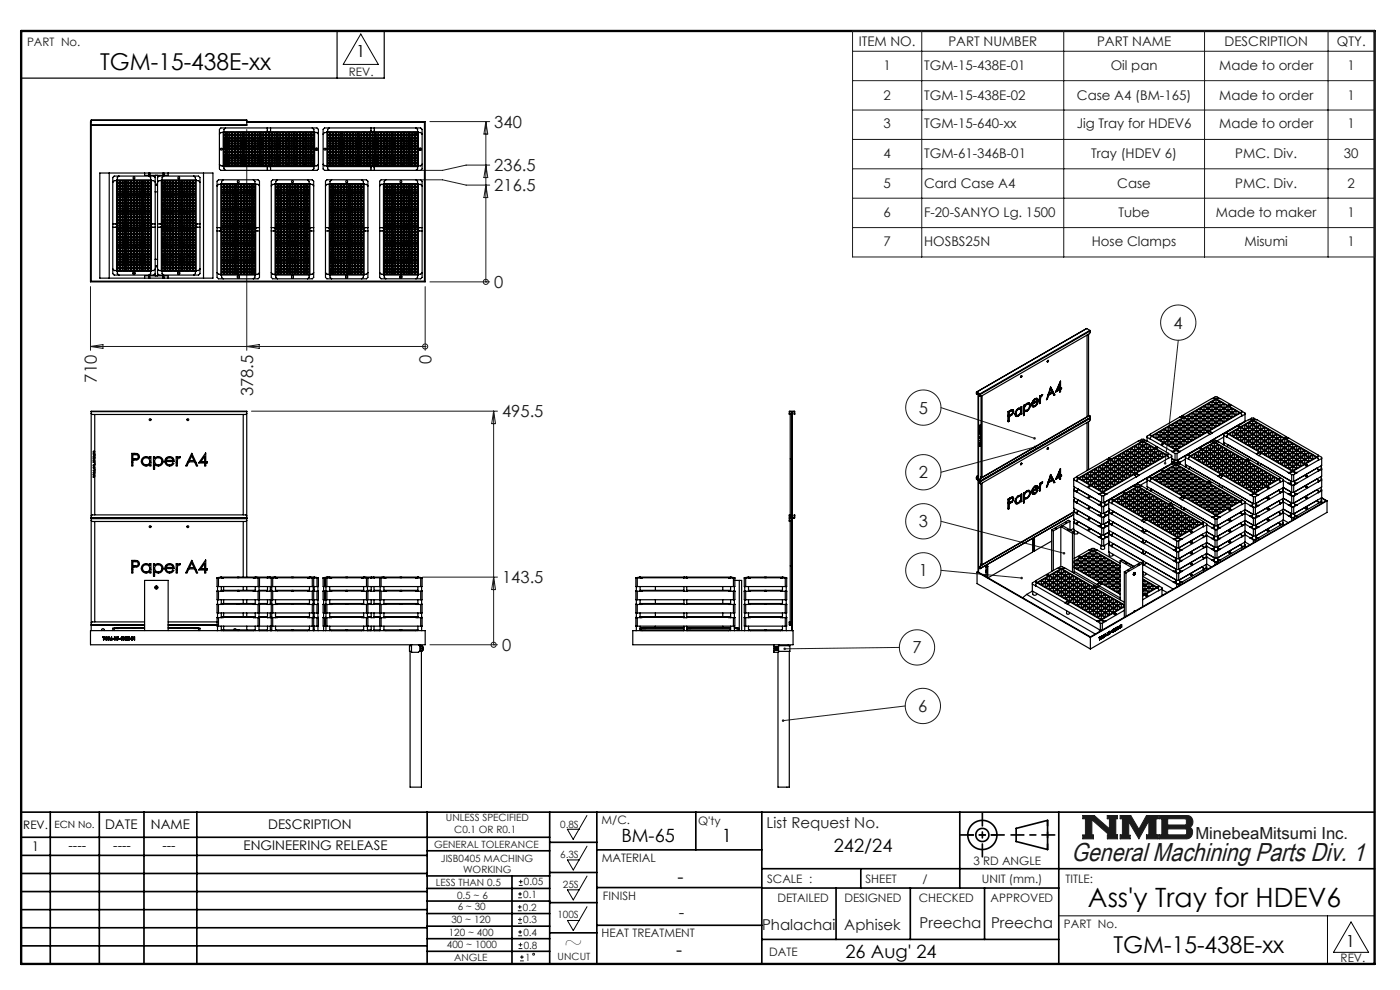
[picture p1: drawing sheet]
<svg xmlns="http://www.w3.org/2000/svg" width="297mm" height="210mm" viewBox="0 0 297 210" stroke-linecap="round" stroke-linejoin="round" font-family="sans-serif">
<defs><g id="words">
<text font-size="5.6" x="230.8" y="192.3">Ass'y Tray for HDEV6</text>
<text font-size="5.5" fill="#191924" x="227.3" y="182.7">General Machining Parts Div. 1</text>
<g font-size="4.9">
<text x="21.3" y="14.8">TGM-15-438E-xx</text>
<text x="119.6" y="201.6">~</text>
<text x="236.2" y="202.1">TGM-15-438E-xx</text>
</g>
<g font-size="3.9">
<text x="131.8" y="178.6">BM-65</text>
<text x="153.1" y="178.6">1</text>
<text x="176.9" y="180.6">242/24</text>
<text x="143.7" y="187.2">-</text>
<text x="143.5" y="202.9">-</text>
<text x="179.4" y="203.3">26 Aug' 24</text>
</g>
<g font-size="3.5">
<text x="75.6" y="12.1">1</text>
<text x="285.5" y="200.9">1</text>
</g>
<g font-size="3.5" fill="#191924">
<text x="104.9" y="27.1">340</text>
<text x="104.9" y="40.6">216.5</text>
<text x="104.9" y="36.4">236.5</text>
<text x="104.9" y="61.1">0</text>
<text x="249" y="69.7">4</text>
<text x="91.5" y="77.2" transform="rotate(-90 91.5 77.2)">0</text>
<text x="20.5" y="81.1" transform="rotate(-90 20.5 81.1)">710</text>
<text x="53.7" y="84.1" transform="rotate(-90 53.7 84.1)">378.5</text>
<text x="106.5" y="88.6">495.5</text>
<text x="194.9" y="87.7">5</text>
<text x="194.9" y="101.4">2</text>
<text x="194.9" y="111.8">3</text>
<text x="106.5" y="123.8">143.5</text>
<text x="194.9" y="122.2">1</text>
<text x="106.5" y="138.1">0</text>
<text x="193.6" y="138.6">7</text>
<text x="194.8" y="151">6</text>
<text x="253.6" y="178.1">MinebeaMitsumi Inc.</text>
<text x="144" y="194.8">-</text>
</g>
<g font-size="3.2" fill="#191924">
<text x="162.6" y="175.5">List Request No.</text>
<text x="161.7" y="197.2">Phalachai</text>
<text x="179.1" y="197.2">Aphisek</text>
<text x="195.1" y="196.8">Preecha</text>
<text x="210.2" y="196.8">Preecha</text>
</g>
<g font-size="2.8" fill="#191924">
<text x="182.2" y="9.8">ITEM NO.</text>
<text x="201.2" y="9.8">PART NUMBER</text>
<text x="232.7" y="9.8">PART NAME</text>
<text x="259.8" y="9.8">DESCRIPTION</text>
<text x="283.6" y="9.8">QTY.</text>
<text x="187.4" y="14.8">1</text>
<text x="196" y="14.8">TGM-15-438E-01</text>
<text x="235.6" y="14.8">Oil pan</text>
<text x="258.7" y="14.8">Made to order</text>
<text x="285.9" y="14.8">1</text>
<text x="187.4" y="21.3">2</text>
<text x="196" y="21.3">TGM-15-438E-02</text>
<text x="228.5" y="21.3">Case A4 (BM-165)</text>
<text x="258.7" y="21.3">Made to order</text>
<text x="285.9" y="21.3">1</text>
<text x="187.4" y="27.3">3</text>
<text x="196" y="27.3">TGM-15-640-xx</text>
<text x="228.4" y="27.3">Jig Tray for HDEV6</text>
<text x="258.6" y="27.3">Made to order</text>
<text x="285.9" y="27.3">1</text>
<text x="187.4" y="33.5">4</text>
<text x="196" y="33.5">TGM-61-346B-01</text>
<text x="231.5" y="33.5">Tray (HDEV 6)</text>
<text x="262.1" y="33.5">PMC. Div.</text>
<text x="285.1" y="33.5">30</text>
<text x="187.4" y="40">5</text>
<text x="196" y="40">Card Case A4</text>
<text x="237" y="40">Case</text>
<text x="262.1" y="40">PMC. Div.</text>
<text x="285.9" y="40">2</text>
<text x="187.4" y="46">6</text>
<text x="196" y="46">F-20-SANYO Lg. 1500</text>
<text x="237.3" y="46">Tube</text>
<text x="258" y="46">Made to maker</text>
<text x="285.9" y="46">1</text>
<text x="187.4" y="52.2">7</text>
<text x="196" y="52.2">HOSBS25N</text>
<text x="231.6" y="52.2">Hose Clamps</text>
<text x="264" y="52.2">Misumi</text>
<text x="285.9" y="52.2">1</text>
</g>
<g font-size="2.8">
<text x="22.3" y="175.9">DATE</text>
<text x="32" y="175.9">NAME</text>
<text x="56.9" y="175.9">DESCRIPTION</text>
<text x="6.8" y="180.6">1</text>
<text x="14.5" y="180.3">----</text>
<text x="24" y="180.3">----</text>
<text x="34.5" y="180.3">---</text>
<text x="51.7" y="180.3">ENGINEERING RELEASE</text>
</g>
<g font-size="2.5" fill="#191924">
<text x="5.7" y="9.8">PART No.</text>
<text x="74" y="16">REV.</text>
<text x="127.6" y="174.8">M/C.</text>
<text x="148.1" y="175.1">Q'ty</text>
<text x="127.6" y="182.8">MATERIAL</text>
<text x="206.5" y="183.6">3 RD ANGLE</text>
<text x="127.9" y="191">FINISH</text>
<text x="162.7" y="187.2">SCALE :</text>
<text x="164.9" y="191.4">DETAILED</text>
<text x="179.1" y="191.4">DESIGNED</text>
<text x="183.6" y="187.2">SHEET</text>
<text x="194.9" y="191.4">CHECKED</text>
<text x="195.7" y="187.2">/</text>
<text x="208.3" y="187.2">UNIT (mm.)</text>
<text x="210.2" y="191.4">APPROVED</text>
<text x="226" y="187.2">TITLE:</text>
<text x="225.7" y="196.8">PART No.</text>
<text x="127.6" y="198.9">HEAT TREATMENT</text>
<text x="163.2" y="202.9">DATE</text>
<text x="284.4" y="204.1">REV.</text>
</g>
<text font-size="2.5" x="4.9" y="175.9">REV.</text>
<text font-size="2.1" x="11.6" y="175.6">ECN No.</text>
<g font-size="2.1" fill="#191924">
<text x="92.1" y="179.9">GENERAL TOLERANCE</text>
<text x="94.6" y="174.2">UNLESS SPECIFIED</text>
<text x="96.4" y="176.8">C0.1 OR R0.1</text>
<text x="118.8" y="175.5">0.8S</text>
<text x="93.5" y="182.9">JISB0405 MACHING</text>
<text x="98.2" y="185.3">WORKING</text>
<text x="118.8" y="181.9">6.3S</text>
<text x="92.5" y="187.9">LESS THAN 0.5</text>
<text x="97" y="190.7">0.5 ~ 6</text>
<text x="111" y="190.4">0.1</text>
<text x="111.2" y="187.8">0.05</text>
<text x="119.4" y="188.4">25S</text>
<text x="95.8" y="195.8">30 ~ 120</text>
<text x="97.1" y="193.1">6 ~ 30</text>
<text x="110.9" y="193.2">0.2</text>
<text x="111" y="195.9">0.3</text>
<text x="118.2" y="194.8">100S</text>
<text x="94.8" y="201.1">400 ~ 1000</text>
<text x="95.2" y="198.5">120 ~ 400</text>
<text x="96.3" y="203.9">ANGLE</text>
<text x="111" y="198.5">0.4</text>
<text x="111.1" y="201.2">0.8</text>
<text x="111.4" y="203.8">1</text>
<text x="118.3" y="203.7">UNCUT</text>
</g>
</g></defs>
<g fill="none" stroke="#000" stroke-width=".35">
<path d="M4.5 172.3h287.1M4.5 177.6h112.1M10.7 172.3v32.2M21.1 172.3v32.2M30.5 172.3v32.2M41.8 172.3v32.2M90.6 172.3v32.2M116.6 172.3v32.2M116.6 178.7h10M126.6 172.3v32.2M147.6 172.3v8M161.6 172.3v32.2"/>
<path d="M203.6 172.3v16.1M215.6 175.7l6.6-1.7v6.2l-6.6-1.7zM224.6 172.3v32.2M4.5 185.3h86.1M4.5 181.4h86.1M4.5 189.1h86.1M4.5 193h86.1M4.5 196.8h86.1M90.6 199.1h26M90.6 193.8h26M90.6 188.5h26M90.6 191.1h26"/>
<path d="M90.6 180.5h26M90.6 185.8h26M90.6 196.5h26M108.6 185.8v18.5M116.6 185.1h10M116.6 191.5h10M116.6 197.9h10M126.6 196.3h35M126.6 188.3h35M126.6 180.3h35M161.6 184.3h130M161.6 199.3h63"/>
<path d="M161.6 188.4h63M177.4 188.4v10.9M182.6 184.3v4.1M193.1 188.4v10.9M208.9 188.4v10.9M4.5 200.6h86.1M90.6 201.8h26"/>
<circle cx="208.4" cy="177.1" r="3.1"/>
<circle cx="208.4" cy="177.1" r="1.39"/>
</g>
<path d="M229.7 173h2.4l3.3 2.8v-2.1h-.5v-.7h2.2v.7h-.4v3.4h.4v.8h-2.2v-.8h.4l-3.7-3.2v3.2h.4v.8h-2.3v-.8h.6v-3.4h-.6zM237.6 173h2.3l1.7 2.9 1.6-2.9h2.5v.7h-.5v3.4h.5v.8h-2.5v-.8h.5v-3l-2.1 3.8-2.1-3.6v2.9h.3v.7h-2.2v-.8h.5v-3.4h-.5zM245.9 173h6a1.34 1.34 0 0 1 1.1 1 1.34 1.34 0 0 1-.6 1.5 1.33 1.33 0 0 1 .5 1.4 1.33 1.33 0 0 1-1.2 1h-5.8v-.8h.6v-3.4h-.6zM247.7 173.7h3.8l.2 .2v.8l-.3 .3h-3.7zM247.7 175.8h3.8l.2 .3v.7l-.3 .3h-3.7z" fill="none" stroke="#191924" stroke-width=".21"/>
<path d="M76.5 7.2l3.8 6.5h-7.5zM124.5 173l-2.9 5-1.2-2.1h2.4M124.5 179.5l-2.9 5.1-1.2-2.2h2.4M124.5 185.8l-2.9 5.1-1.2-2.1h2.4M124.5 192.3l-2.9 5.1-1.2-2.1h2.4M224.6 194.3h67M281.6 194.3v10.2M286.6 195.6l3.7 6.4h-7.4z" fill="none" stroke="#000" stroke-width=".21"/>
<path d="M4.5 6.6h287.1" fill="none" stroke="#000" stroke-width=".21" stroke-dasharray="6.3 1.3 1.3 1.3" stroke-dashoffset="1.9"/>
<path d="M71.5 6.6v10M81.5 6.6v10h-77" fill="none" stroke="#000" stroke-width=".25"/>
<path d="M205.3 177.1h6.2M222.2 174v6.2" fill="none" stroke="#000" stroke-width=".35" stroke-dasharray="15.2 1.3 1.3 1.3" stroke-dashoffset="14.1"/>
<path d="M203.8 177.1h9.2M208.4 172.5v9.2M214.5 177.1h9.3" fill="none" stroke="#000" stroke-width=".35" stroke-dasharray="15.2 1.3 1.3 1.3" stroke-dashoffset="12.5"/>
<path d="M4.5 6.6h287.1v197.9h-287.1z" fill="none" stroke="#000" stroke-width=".5"/>
<path d="M229.7 173v.7h.6v3.4h-.6v.8h2.3v-.8h-.4v-3.2l3.7 3.2h-.4v.8h2.2v-.8h-.4v-3.4h.4v-.7h-2.2v.7h.5v2.1l-3.3-2.8zM237.6 173v.7h.5v3.4h-.5v.8h2.2v-.7h-.3v-2.9l2.1 3.6 2.1-3.8v3h-.5v.8h2.5v-.8h-.5v-3.4h.5v-.7h-2.5l-1.6 2.9-1.7-2.9zM247.7 175.8h3.8l.2 .3v.7l-.3 .3h-3.7zM245.9 173v.7h.6v3.4h-.6v.8h6.3l.5-.5 .3-.8-.1-.7-.5-.4a1.34 1.34 0 0 0 .6-1.5 1.34 1.34 0 0 0-1.1-1zM247.7 173.7h3.7l.3 .2v.9l-.3 .2h-3.7z" fill-rule="evenodd" fill="#191924"/>
<g fill="none" stroke="#191924" stroke-width=".21">
<path d="M180.9 6.6h110.7v47.9h-110.7zM180.9 10.9h110.7M180.9 17.1h110.7M195.5 6.6v47.9M225.7 6.6v47.9M255.5 6.6v47.9M281.7 6.6v47.9M52.3 27.5v46.8M89.2 38.1h4.7l5 1.2h5M91.2 25.8h12.7M103.1 25.8v34M103.1 39.3l.4 2.6h-.8z"/>
<path d="M103.1 35l.4 2.7h-.8zM103.1 25.8l.4 2.6h-.8zM103.9 35h-5l-5 1.1h-4.7M180.9 23.3h110.7M180.9 29.6h110.7M180.9 35.8h110.7M91.2 59.8h12.7M103.1 59.8h.1M180.9 42h110.7M180.9 48.3h110.7M19.2 60.8v13.5M19.2 73.5h71"/>
<path d="M19.2 73.5l2.6-.4v.8zM52.3 73.5l2.7-.4v.8zM90.2 73.5h.1M90.2 60.8v13.5M250 72.2l-2.8 26.1M53.3 87.2h52.2M104.7 87.2v49.6M104.7 87.2l.4 2.7h-.8zM199.6 86.5l19.9 6.5M219.6 94.8l-20 5.4M199.6 110.6l26.1 6.8M89.7 122.4h15.8"/>
<path d="M91.2 136.8h14.3M104.7 122.4l.4 2.7h-.8zM104.7 136.8h.1M190.8 137.3l-24.3 .3M199.6 121l17.1 1.6M192 149.8l-25.9 3.1M109.9 193.2h.8M109.9 192.4h.8M109.9 195.9h.8M109.9 195h.8M109.9 190.4h.8M109.9 189.6h.8"/>
<path d="M109.9 198.5h.8M109.9 197.7h.8M110.1 187.8h.8M110.1 187h.8M110.3 192v.8M110.3 194.6v.9M110.3 189.2v.8M110.3 197.3v.8M110.4 200v.8M110.5 186.6v.8M110 201.2h.8M110 200.4h.8"/>
<path d="M110.3 203.8h.8M110.3 203h.8M110.7 202.6v.8"/>
<circle cx="103.1" cy="59.8" r=".54"/>
<circle cx="90.2" cy="73.5" r=".54"/>
<circle cx="250" cy="68.4" r="3.7"/>
<circle cx="195.9" cy="86.5" r="3.7"/>
<circle cx="195.9" cy="110.6" r="3.7"/>
<circle cx="195.9" cy="100.2" r="3.7"/>
<circle cx="104.7" cy="136.8" r=".54"/>
<circle cx="194.5" cy="137.3" r="3.7"/>
<circle cx="195.9" cy="121" r="3.7"/>
<circle cx="195.8" cy="149.8" r="3.7"/>
<circle cx="113.2" cy="202.4" r=".2"/>
</g>
<path d="M165.9 152.7v.2h.2h-.2a.27 .27 0 0 0 .3 .2 .27 .27 0 0 0 .1-.4 .27 .27 0 0 0-.4 0zM166.3 137.4l-.1 .2h.3h-.3a.27 .27 0 0 0 .3 .3 .27 .27 0 0 0 .2-.4 .27 .27 0 0 0-.4-.1zM216.5 122.4l.1 .4h.4v-.2h-.3h.3l-.1-.2zM225.5 117.2l.1 .4h.3l.1-.2h-.3h.3l-.1-.2zM219.4 94.6v.4l.4-.1v-.2l-.2 .1 .2-.1-.1-.1zM219.3 92.8v.4l.4-.1-.2-.1 .2 .1v-.3zM247 98.1v.4h.1l.1-.2-.1 .2h.2l.1-.4z" fill="#191924"/>
<g fill="none" stroke="#000" stroke-width=".25">
<path d="M19.3 25.5h33M19.3 26.5v.1M19.3 25.5v1M19.3 25.8h-.1v34h71v-34h-37.9M19.3 26.5h33M21.2 36.7h24v22.3h-24zM23.2 36.7v22.3M24.7 38.2l-.4 .1-.4 .4M24.7 38.2v9.5M24.8 38.1l-.1 .1M24.8 38.1h7.3M24.9 38.7l.4 .1-.4 .2"/>
<path d="M24.9 40h.4l-.4 .2M24.9 38.3h1v1.1h-1zM24.9 39.5h1v1.1h-1zM25.2 37.4l-.3 .3-.1 .4M25.3 38.3l.1 .4 .1-.4M25.3 39.4l.1-.4 .1 .4M25.3 39.5l.1 .4 .1-.4M25.9 38.7l-.3 .1 .3 .2M25.9 40h-.3l.3 .2M26.1 38.7l.4 .1-.4 .2M26.1 40h.4l-.4 .2M26.1 39.5h1v1.1h-1z"/>
<path d="M26.1 38.3h1v1.1h-1zM26.5 38.3l.1 .4 .1-.4M26.5 39.4l.1-.4 .1 .4M26.5 39.5l.1 .4 .1-.4M27.1 38.7l-.3 .1 .3 .2M27.1 40h-.3l.3 .2M27.3 38.7l.4 .1-.4 .2M27.3 40h.4l-.4 .2M27.3 39.5h1v1.1h-1zM27.3 38.3h1v1.1h-1zM27.7 38.3l.1 .4 .1-.4M27.7 39.4l.1-.4 .1 .4"/>
<path d="M27.7 39.5l.1 .4 .1-.4M28.3 38.7l-.3 .1 .3 .2M28.3 40h-.3l.3 .2M28.5 38.7l.4 .1-.4 .2M28.5 40h.4l-.4 .2M28.5 39.5h1v1.1h-1zM28.5 38.3h1v1.1h-1zM28.9 38.3l.1 .4 .1-.4M28.9 39.4l.1-.4 .1 .4M28.9 39.5l.1 .4 .1-.4M29.5 38.7l-.3 .1 .3 .2M29.5 40h-.3l.3 .2"/>
<path d="M29.7 38.7l.4 .1-.4 .2M29.7 40h.4l-.4 .2M29.7 39.5h1v1.1h-1zM29.7 38.3h1v1.1h-1zM30.1 38.3l.1 .4 .1-.4M30.1 39.4l.1-.4 .1 .4M30.1 39.5l.1 .4 .1-.4M30.7 36.7v.5h5v-.5M30.7 38.7l-.3 .1 .3 .2M30.7 40h-.3l.3 .2M30.9 38.7l.4 .1-.4 .2M30.9 40h.4l-.4 .2"/>
<path d="M30.9 39.5h1v1.1h-1zM30.9 38.3h1v1.1h-1zM31.3 38.3l.1 .4 .1-.4M31.3 39.4l.1-.4 .1 .4M31.3 39.5l.1 .4 .1-.4M31.6 36.7h.2M31.6 37.4l.4 .3 .1 .4M31.9 38.7l-.3 .1 .3 .2M31.9 40h-.3l.3 .2M32.1 38.1v.1M32.1 38.2l.5 .1 .3 .4M32.1 38.2v9.5"/>
<path d="M32.9 37.7l-.3-.3h-8.4l-.3 .3v20.4l.3 .2h8.4l.3-.2M32.9 37.2v21.3M33.4 37.7l.3-.3h8.4l.3 .3v20.4l-.3 .2h-8.4l-.3-.2M33.4 37.2v21.3M34.2 38.2l-.4 .1-.4 .4M34.2 38.2v9.5M34.3 38.1l-.1 .1M34.3 38.1h7.3M34.4 38.7l.4 .1-.4 .2M34.4 40h.4l-.4 .2M34.4 39.5h1v1.1h-1zM34.4 38.3h1v1.1h-1z"/>
<path d="M34.6 36.7h.2M34.7 37.4l-.3 .3-.1 .4M34.8 38.3l.1 .4 .1-.4M34.8 39.4l.1-.4 .1 .4M34.8 39.5l.1 .4 .1-.4M35.4 38.7l-.3 .1 .3 .2M35.4 40h-.3l.3 .2M35.6 38.7l.4 .1-.4 .2M35.6 40h.4l-.4 .2M35.6 39.5h1v1.1h-1zM35.6 38.3h1v1.1h-1zM36 38.3l.1 .4 .1-.4"/>
<path d="M36 39.4l.1-.4 .1 .4M36 39.5l.1 .4 .1-.4M36.6 38.7l-.3 .1 .3 .2M36.6 40h-.3l.3 .2M36.8 38.7l.4 .1-.4 .2M36.8 40h.4l-.4 .2M36.8 39.5h1v1.1h-1zM36.8 38.3h1v1.1h-1zM37.2 38.3l.1 .4 .1-.4M37.2 39.4l.1-.4 .1 .4M37.2 39.5l.1 .4 .1-.4M37.8 38.7l-.3 .1 .3 .2"/>
<path d="M37.8 40h-.3l.3 .2M38 38.7l.4 .1-.4 .2M38 40h.4l-.4 .2M38 39.5h1v1.1h-1zM38 38.3h1v1.1h-1zM38.4 38.3l.1 .4 .1-.4M38.4 39.4l.1-.4 .1 .4M38.4 39.5l.1 .4 .1-.4M39 38.7l-.3 .1 .3 .2M39 40h-.3l.3 .2M39.2 38.7l.4 .1-.4 .2M39.2 40h.4l-.4 .2"/>
<path d="M39.2 39.5h1v1.1h-1zM39.2 38.3h1v1.1h-1zM39.6 38.3l.1 .4 .1-.4M39.6 39.4l.1-.4 .1 .4M39.6 39.5l.1 .4 .1-.4M40.2 38.7l-.3 .1 .3 .2M40.2 40h-.3l.3 .2M40.4 38.7l.4 .1-.4 .2M40.4 40h.4l-.4 .2M40.4 38.3h1v1.1h-1zM40.4 39.5h1v1.1h-1zM40.8 38.3l.1 .4 .1-.4"/>
<path d="M40.8 39.4l.1-.4 .1 .4M40.8 39.5l.1 .4 .1-.4M41.1 37.4l.4 .3 .1 .4M41.4 38.7l-.3 .1 .3 .2M41.4 40h-.3l.3 .2M41.6 38.1v.1M41.6 38.2l.5 .1 .3 .4M41.6 38.2v9.5M43.2 36.7v22.3M46.3 38.1h8.4l.3 .3v20.4l-.3 .3h-8.4l-.3-.3v-20.4zM46.5 34.8l.4 .4 .4 .1M46.8 39l-.4 .1-.4 .3"/>
<path d="M46.8 27.1h20.4l.3 .3v8.4l-.3 .3h-20.4l-.3-.3v-8.4zM46.8 39v9.5M46.9 38.9l-.1 .1M46.9 38.9h7.3M47 39.5l.4 .1-.4 .1M47 39.1h1.1v1.1h-1.1zM47.3 35.3h.1M47.3 28l-.4 .1-.4 .3M47.3 38.1l-.3 .4-.1 .4M47.3 28v7.3M47.4 27.9l-.1 .1M47.4 35.3l.1 .5 .3 .3"/>
<path d="M47.4 27.9h9.5M47.4 35.3h9.5M47.4 39.1l.1 .4 .1-.4M47.5 28.5l.4 .1-.4 .1M47.5 29.7l.4 .1-.4 .1M47.5 30.9l.4 .1-.4 .1M47.5 32.1l.4 .1-.4 .1M47.5 33.3l.4 .1-.4 .1M47.5 34.5l.4 .1-.4 .1M47.5 34.1h1.1v1.1h-1.1zM47.5 32.9h1.1v1.1h-1.1zM47.5 31.7h1.1v1.1h-1.1z"/>
<path d="M47.5 30.5h1.1v1.1h-1.1zM47.5 29.3h1.1v1.1h-1.1zM47.5 28.1h1.1v1.1h-1.1zM47.8 27.1l-.3 .4-.1 .4M47.9 28.1l.1 .4 .1-.4M47.9 29.2l.1-.4 .1 .4M47.9 29.3l.1 .4 .1-.4M47.9 30.5l.1 .4 .1-.4M47.9 30.4l.1-.4 .1 .4M47.9 31.6l.1-.4 .1 .4M47.9 31.7l.1 .4 .1-.4M47.9 32.9l.1 .4 .1-.4"/>
<path d="M47.9 32.8l.1-.4 .1 .4M47.9 34l.1-.4 .1 .4M47.9 34.1l.1 .4 .1-.4M47.9 35.2l.1-.4 .1 .4M48.1 39.5l-.4 .1 .4 .1M48.2 39.5l.4 .1-.4 .1M48.2 39.1h1.1v1.1h-1.1zM48.6 28.5l-.4 .1 .4 .1M48.6 29.7l-.4 .1 .4 .1M48.6 30.9l-.4 .1 .4 .1M48.6 32.1l-.4 .1 .4 .1M48.6 33.3l-.4 .1 .4 .1"/>
<path d="M48.6 34.5l-.4 .1 .4 .1M48.6 39.1l.1 .4 .1-.4M48.7 28.5l.4 .1-.4 .1M48.7 29.7l.4 .1-.4 .1M48.7 30.9l.4 .1-.4 .1M48.7 32.1l.4 .1-.4 .1M48.7 33.3l.4 .1-.4 .1M48.7 34.5l.4 .1-.4 .1M48.7 34.1h1.1v1.1h-1.1zM48.7 32.9h1.1v1.1h-1.1zM48.7 31.7h1.1v1.1h-1.1zM48.7 30.5h1.1v1.1h-1.1z"/>
<path d="M48.7 29.3h1.1v1.1h-1.1zM48.7 28.1h1.1v1.1h-1.1zM49.1 28.1l.1 .4 .1-.4M49.1 29.2l.1-.4 .1 .4M49.1 29.3l.1 .4 .1-.4M49.1 30.5l.1 .4 .1-.4M49.1 30.4l.1-.4 .1 .4M49.1 31.6l.1-.4 .1 .4M49.1 31.7l.1 .4 .1-.4M49.1 32.8l.1-.4 .1 .4M49.1 32.9l.1 .4 .1-.4M49.1 34l.1-.4 .1 .4"/>
<path d="M49.1 34.1l.1 .4 .1-.4M49.1 35.2l.1-.4 .1 .4M49.3 39.5l-.4 .1 .4 .1M49.4 39.5l.4 .1-.4 .1M49.4 39.1h1.1v1.1h-1.1zM49.8 28.5l-.4 .1 .4 .1M49.8 29.7l-.4 .1 .4 .1M49.8 30.9l-.4 .1 .4 .1M49.8 32.1l-.4 .1 .4 .1M49.8 33.3l-.4 .1 .4 .1M49.8 34.5l-.4 .1 .4 .1M49.8 39.1l.1 .4 .1-.4"/>
<path d="M49.9 28.5l.4 .1-.4 .1M49.9 29.7l.4 .1-.4 .1M49.9 30.9l.4 .1-.4 .1M49.9 32.1l.4 .1-.4 .1M49.9 33.3l.4 .1-.4 .1M49.9 34.5l.4 .1-.4 .1M49.9 34.1h1.1v1.1h-1.1zM49.9 32.9h1.1v1.1h-1.1zM49.9 31.7h1.1v1.1h-1.1zM49.9 30.5h1.1v1.1h-1.1zM49.9 29.3h1.1v1.1h-1.1zM49.9 28.1h1.1v1.1h-1.1z"/>
<path d="M50.3 28.1l.1 .4 .1-.4M50.3 29.2l.1-.4 .1 .4M50.3 29.3l.1 .4 .1-.4M50.3 30.5l.1 .4 .1-.4M50.3 31.6l.1-.4 .1 .4M50.3 30.4l.1-.4 .1 .4M50.3 31.7l.1 .4 .1-.4M50.3 32.8l.1-.4 .1 .4M50.3 32.9l.1 .4 .1-.4M50.3 34l.1-.4 .1 .4M50.3 34.1l.1 .4 .1-.4M50.3 35.2l.1-.4 .1 .4"/>
<path d="M50.5 39.5l-.4 .1 .4 .1M50.6 39.5l.4 .1-.4 .1M50.6 39.1h1.1v1.1h-1.1zM51 28.5l-.4 .1 .4 .1M51 29.7l-.4 .1 .4 .1M51 30.9l-.4 .1 .4 .1M51 32.1l-.4 .1 .4 .1M51 33.3l-.4 .1 .4 .1M51 34.5l-.4 .1 .4 .1M51 39.1l.1 .4 .1-.4M51.1 28.5l.4 .1-.4 .1M51.1 29.7l.4 .1-.4 .1"/>
<path d="M51.1 30.9l.4 .1-.4 .1M51.1 32.1l.4 .1-.4 .1M51.1 33.3l.4 .1-.4 .1M51.1 34.5l.4 .1-.4 .1M51.1 34.1h1.1v1.1h-1.1zM51.1 32.9h1.1v1.1h-1.1zM51.1 31.7h1.1v1.1h-1.1zM51.1 30.5h1.1v1.1h-1.1zM51.1 29.3h1.1v1.1h-1.1zM51.1 28.1h1.1v1.1h-1.1zM51.5 28.1l.1 .4 .1-.4M51.5 29.2l.1-.4 .1 .4"/>
<path d="M51.5 29.3l.1 .4 .1-.4M51.5 30.5l.1 .4 .1-.4M51.5 30.4l.1-.4 .1 .4M51.5 31.6l.1-.4 .1 .4M51.5 31.7l.1 .4 .1-.4M51.5 32.8l.1-.4 .1 .4M51.5 32.9l.1 .4 .1-.4M51.5 34l.1-.4 .1 .4M51.5 34.1l.1 .4 .1-.4M51.5 35.2l.1-.4 .1 .4M51.7 39.5l-.4 .1 .4 .1M51.8 39.5l.4 .1-.4 .1"/>
<path d="M51.8 39.1h1.1v1.1h-1.1zM52.2 28.5l-.4 .1 .4 .1M52.2 29.7l-.4 .1 .4 .1M52.2 30.9l-.4 .1 .4 .1M52.2 32.1l-.4 .1 .4 .1M52.2 33.3l-.4 .1 .4 .1M52.2 34.5l-.4 .1 .4 .1M52.2 39.1l.1 .4 .1-.4M52.3 28.5l.4 .1-.4 .1M52.3 29.7l.4 .1-.4 .1M52.3 30.9l.4 .1-.4 .1M52.3 32.1l.4 .1-.4 .1"/>
<path d="M52.3 33.3l.4 .1-.4 .1M52.3 34.5l.4 .1-.4 .1M52.3 28.1h1.1v1.1h-1.1zM52.3 29.3h1.1v1.1h-1.1zM52.3 30.5h1.1v1.1h-1.1zM52.3 31.7h1.1v1.1h-1.1zM52.3 32.9h1.1v1.1h-1.1zM52.3 34.1h1.1v1.1h-1.1zM52.3 26.5l-33 .1M52.3 25.9h37.7v33.7h-70.7v-33M52.3 25.5v1M52.7 28.1l.1 .4 .1-.4"/>
<path d="M52.7 29.2l.1-.4 .1 .4M52.7 29.3l.1 .4 .1-.4M52.7 30.5l.1 .4 .1-.4M52.7 30.4l.1-.4 .1 .4M52.7 31.6l.1-.4 .1 .4M52.7 31.7l.1 .4 .1-.4M52.7 32.8l.1-.4 .1 .4M52.7 32.9l.1 .4 .1-.4M52.7 34l.1-.4 .1 .4M52.7 34.1l.1 .4 .1-.4M52.7 35.2l.1-.4 .1 .4M52.9 39.5l-.4 .1 .4 .1"/>
<path d="M53 39.5l.4 .1-.4 .1M53 39.1h1.1v1.1h-1.1zM53.4 28.5l-.4 .1 .4 .1M53.4 29.7l-.4 .1 .4 .1M53.4 30.9l-.4 .1 .4 .1M53.4 32.1l-.4 .1 .4 .1M53.4 33.3l-.4 .1 .4 .1M53.4 34.5l-.4 .1 .4 .1M53.4 39.1l.1 .4 .1-.4M53.5 28.5l.4 .1-.4 .1M53.5 29.7l.4 .1-.4 .1M53.5 30.9l.4 .1-.4 .1"/>
<path d="M53.5 32.1l.4 .1-.4 .1M53.5 33.3l.4 .1-.4 .1M53.5 34.5l.4 .1-.4 .1M53.5 34.1h1.1v1.1h-1.1zM53.5 32.9h1.1v1.1h-1.1zM53.5 31.7h1.1v1.1h-1.1zM53.5 30.5h1.1v1.1h-1.1zM53.5 29.3h1.1v1.1h-1.1zM53.5 28.1h1.1v1.1h-1.1zM53.7 38.1l.4 .4 .1 .4M53.9 28.1l.1 .4 .1-.4M53.9 29.2l.1-.4 .1 .4"/>
<path d="M53.9 29.3l.1 .4 .1-.4M53.9 30.4l.1-.4 .1 .4M53.9 30.5l.1 .4 .1-.4M53.9 31.6l.1-.4 .1 .4M53.9 31.7l.1 .4 .1-.4M53.9 32.9l.1 .4 .1-.4M53.9 32.8l.1-.4 .1 .4M53.9 34l.1-.4 .1 .4M53.9 34.1l.1 .4 .1-.4M53.9 35.2l.1-.4 .1 .4M54.1 39.5l-.4 .1 .4 .1M54.2 38.9v.1"/>
<path d="M54.2 39l.5 .1 .3 .3M54.2 39v9.5M54.6 28.5l-.4 .1 .4 .1M54.6 29.7l-.4 .1 .4 .1M54.6 30.9l-.4 .1 .4 .1M54.6 32.1l-.4 .1 .4 .1M54.6 33.3l-.4 .1 .4 .1M54.6 34.5l-.4 .1 .4 .1M54.7 28.5l.4 .1-.4 .1M54.7 29.7l.4 .1-.4 .1M54.7 30.9l.4 .1-.4 .1M54.7 32.1l.4 .1-.4 .1"/>
<path d="M54.7 33.3l.4 .1-.4 .1M54.7 34.5l.4 .1-.4 .1M54.7 28.1h1.1v1.1h-1.1zM54.7 29.3h1.1v1.1h-1.1zM54.7 30.5h1.1v1.1h-1.1zM54.7 31.7h1.1v1.1h-1.1zM54.7 32.9h1.1v1.1h-1.1zM54.7 34.1h1.1v1.1h-1.1zM55.1 28.1l.1 .4 .1-.4M55.1 29.2l.1-.4 .1 .4M55.1 29.3l.1 .4 .1-.4M55.1 30.4l.1-.4 .1 .4"/>
<path d="M55.1 30.5l.1 .4 .1-.4M55.1 31.6l.1-.4 .1 .4M55.1 31.7l.1 .4 .1-.4M55.1 32.8l.1-.4 .1 .4M55.1 32.9l.1 .4 .1-.4M55.1 34l.1-.4 .1 .4M55.1 34.1l.1 .4 .1-.4M55.1 35.2l.1-.4 .1 .4M55.8 28.5l-.4 .1 .4 .1M55.8 29.7l-.4 .1 .4 .1M55.8 30.9l-.4 .1 .4 .1M55.8 32.1l-.4 .1 .4 .1"/>
<path d="M55.8 33.3l-.4 .1 .4 .1M55.8 34.5l-.4 .1 .4 .1M55.9 28.5l.4 .1-.4 .1M55.9 29.7l.4 .1-.4 .1M55.9 30.9l.4 .1-.4 .1M55.9 32.1l.4 .1-.4 .1M55.9 33.3l.4 .1-.4 .1M55.9 34.5l.4 .1-.4 .1M55.9 34.1h1.1v1.1h-1.1zM55.9 32.9h1.1v1.1h-1.1zM55.9 31.7h1.1v1.1h-1.1zM55.9 30.5h1.1v1.1h-1.1z"/>
<path d="M55.9 29.3h1.1v1.1h-1.1zM55.9 28.1h1.1v1.1h-1.1zM56.3 28.1l.1 .4 .1-.4M56.3 29.2l.1-.4 .1 .4M56.3 29.3l.1 .4 .1-.4M56.3 30.5l.1 .4 .1-.4M56.3 30.4l.1-.4 .1 .4M56.3 31.6l.1-.4 .1 .4M56.3 31.7l.1 .4 .1-.4M56.3 32.8l.1-.4 .1 .4M56.3 32.9l.1 .4 .1-.4M56.3 34l.1-.4 .1 .4"/>
<path d="M56.3 34.1l.1 .4 .1-.4M56.3 35.2l.1-.4 .1 .4M56.7 27.1v.6l.2 .2M56.9 35.3h.3M56.9 27.9h.3M56.9 35.3l-.2 .3v.5M57 28.5l-.4 .1 .4 .1M57 29.7l-.4 .1 .4 .1M57 30.9l-.4 .1 .4 .1M57 32.1l-.4 .1 .4 .1M57 33.3l-.4 .1 .4 .1M57 34.5l-.4 .1 .4 .1"/>
<path d="M57.1 28.5l.4 .1-.4 .1M57.1 29.7l.4 .1-.4 .1M57.1 30.9l.4 .1-.4 .1M57.1 32.1l.4 .1-.4 .1M57.1 33.3l.4 .1-.4 .1M57.1 34.5l.4 .1-.4 .1M57.1 34.1h1.1v1.1h-1.1zM57.1 32.9h1.1v1.1h-1.1zM57.1 31.7h1.1v1.1h-1.1zM57.1 30.5h1.1v1.1h-1.1zM57.1 29.3h1.1v1.1h-1.1zM57.1 28.1h1.1v1.1h-1.1z"/>
<path d="M57.2 35.3l.2 .3v.5M57.2 27.9h9.5M57.2 35.3h9.5M57.4 27.1v.6l-.2 .2M57.5 28.1l.1 .4 .1-.4M57.5 29.2l.1-.4 .1 .4M57.5 29.3l.1 .4 .1-.4M57.5 30.4l.1-.4 .1 .4M57.5 30.5l.1 .4 .1-.4M57.5 31.6l.1-.4 .1 .4M57.5 31.7l.1 .4 .1-.4M57.5 32.8l.1-.4 .1 .4"/>
<path d="M57.5 32.9l.1 .4 .1-.4M57.5 34l.1-.4 .1 .4M57.5 34.1l.1 .4 .1-.4M57.5 35.2l.1-.4 .1 .4M57.5 38.4l.3-.3h8.4l.3 .3v20.4l-.3 .3h-8.4l-.3-.3zM58.2 28.5l-.4 .1 .4 .1M58.2 29.7l-.4 .1 .4 .1M58.2 30.9l-.4 .1 .4 .1M58.2 32.1l-.4 .1 .4 .1M58.2 33.3l-.4 .1 .4 .1M58.2 34.5l-.4 .1 .4 .1M58.3 28.5l.4 .1-.4 .1"/>
<path d="M58.3 29.7l.4 .1-.4 .1M58.3 30.9l.4 .1-.4 .1M58.3 32.1l.4 .1-.4 .1M58.3 33.3l.4 .1-.4 .1M58.3 34.5l.4 .1-.4 .1M58.3 34.1h1.1v1.1h-1.1zM58.3 32.9h1.1v1.1h-1.1zM58.3 31.7h1.1v1.1h-1.1zM58.3 30.5h1.1v1.1h-1.1zM58.3 29.3h1.1v1.1h-1.1zM58.3 28.1h1.1v1.1h-1.1zM58.3 39l-.4 .1-.4 .3"/>
<path d="M58.3 39v9.5M58.4 38.9l-.1 .1M58.4 38.9h7.3M58.5 39.5l.4 .1-.4 .1M58.5 39.1h1.1v1.1h-1.1zM58.7 28.1l.1 .4 .1-.4M58.7 29.2l.1-.4 .1 .4M58.7 29.3l.1 .4 .1-.4M58.7 30.4l.1-.4 .1 .4M58.7 30.5l.1 .4 .1-.4M58.7 31.6l.1-.4 .1 .4M58.7 31.7l.1 .4 .1-.4"/>
<path d="M58.7 32.9l.1 .4 .1-.4M58.7 32.8l.1-.4 .1 .4M58.7 34l.1-.4 .1 .4M58.7 34.1l.1 .4 .1-.4M58.7 35.2l.1-.4 .1 .4M58.8 38.1l-.3 .4-.1 .4M58.9 39.1l.1 .4 .1-.4M59.4 28.5l-.4 .1 .4 .1M59.4 29.7l-.4 .1 .4 .1M59.4 30.9l-.4 .1 .4 .1M59.4 32.1l-.4 .1 .4 .1M59.4 33.3l-.4 .1 .4 .1"/>
<path d="M59.4 34.5l-.4 .1 .4 .1M59.5 28.5l.4 .1-.4 .1M59.5 29.7l.4 .1-.4 .1M59.5 30.9l.4 .1-.4 .1M59.5 32.1l.4 .1-.4 .1M59.5 33.3l.4 .1-.4 .1M59.5 34.5l.4 .1-.4 .1M59.5 34.1h1.1v1.1h-1.1zM59.5 32.9h1.1v1.1h-1.1zM59.5 31.7h1.1v1.1h-1.1zM59.5 30.5h1.1v1.1h-1.1zM59.5 29.3h1.1v1.1h-1.1z"/>
<path d="M59.5 28.1h1.1v1.1h-1.1zM59.6 39.5l-.4 .1 .4 .1M59.7 39.5l.4 .1-.4 .1M59.7 39.1h1.1v1.1h-1.1zM59.9 28.1l.1 .4 .1-.4M59.9 29.2l.1-.4 .1 .4M59.9 29.3l.1 .4 .1-.4M59.9 30.4l.1-.4 .1 .4M59.9 30.5l.1 .4 .1-.4M59.9 31.6l.1-.4 .1 .4M59.9 31.7l.1 .4 .1-.4M59.9 32.9l.1 .4 .1-.4"/>
<path d="M59.9 32.8l.1-.4 .1 .4M59.9 34l.1-.4 .1 .4M59.9 34.1l.1 .4 .1-.4M59.9 35.2l.1-.4 .1 .4M60.1 39.1l.1 .4 .1-.4M60.6 28.5l-.4 .1 .4 .1M60.6 29.7l-.4 .1 .4 .1M60.6 30.9l-.4 .1 .4 .1M60.6 32.1l-.4 .1 .4 .1M60.6 33.3l-.4 .1 .4 .1M60.6 34.5l-.4 .1 .4 .1M60.7 28.5l.4 .1-.4 .1"/>
<path d="M60.7 29.7l.4 .1-.4 .1M60.7 30.9l.4 .1-.4 .1M60.7 32.1l.4 .1-.4 .1M60.7 33.3l.4 .1-.4 .1M60.7 34.5l.4 .1-.4 .1M60.7 34.1h1.1v1.1h-1.1zM60.7 32.9h1.1v1.1h-1.1zM60.7 31.7h1.1v1.1h-1.1zM60.7 30.5h1.1v1.1h-1.1zM60.7 29.3h1.1v1.1h-1.1zM60.7 28.1h1.1v1.1h-1.1zM60.8 39.5l-.4 .1 .4 .1"/>
<path d="M60.9 39.5l.4 .1-.4 .1M60.9 39.1h1.1v1.1h-1.1zM61.1 28.1l.1 .4 .1-.4M61.1 29.2l.1-.4 .1 .4M61.1 29.3l.1 .4 .1-.4M61.1 30.4l.1-.4 .1 .4M61.1 30.5l.1 .4 .1-.4M61.1 31.6l.1-.4 .1 .4M61.1 31.7l.1 .4 .1-.4M61.1 34l.1-.4 .1 .4M61.1 32.9l.1 .4 .1-.4M61.1 32.8l.1-.4 .1 .4"/>
<path d="M61.1 34.1l.1 .4 .1-.4M61.1 35.2l.1-.4 .1 .4M61.3 39.1l.1 .4 .1-.4M61.8 28.5l-.4 .1 .4 .1M61.8 29.7l-.4 .1 .4 .1M61.8 30.9l-.4 .1 .4 .1M61.8 32.1l-.4 .1 .4 .1M61.8 33.3l-.4 .1 .4 .1M61.8 34.5l-.4 .1 .4 .1M61.9 28.5l.4 .1-.4 .1M61.9 29.7l.4 .1-.4 .1M61.9 30.9l.4 .1-.4 .1"/>
<path d="M61.9 32.1l.4 .1-.4 .1M61.9 33.3l.4 .1-.4 .1M61.9 34.5l.4 .1-.4 .1M61.9 34.1h1.1v1.1h-1.1zM61.9 32.9h1.1v1.1h-1.1zM61.9 31.7h1.1v1.1h-1.1zM61.9 30.5h1.1v1.1h-1.1zM61.9 29.3h1.1v1.1h-1.1zM61.9 28.1h1.1v1.1h-1.1zM62 39.5l-.4 .1 .4 .1M62.1 39.5l.4 .1-.4 .1M62.1 39.1h1.1v1.1h-1.1z"/>
<path d="M62.3 28.1l.1 .4 .1-.4M62.3 29.2l.1-.4 .1 .4M62.3 29.3l.1 .4 .1-.4M62.3 30.5l.1 .4 .1-.4M62.3 30.4l.1-.4 .1 .4M62.3 31.6l.1-.4 .1 .4M62.3 31.7l.1 .4 .1-.4M62.3 32.9l.1 .4 .1-.4M62.3 32.8l.1-.4 .1 .4M62.3 34l.1-.4 .1 .4M62.3 34.1l.1 .4 .1-.4M62.3 35.2l.1-.4 .1 .4"/>
<path d="M62.5 39.1l.1 .4 .1-.4M63 28.5l-.4 .1 .4 .1M63 29.7l-.4 .1 .4 .1M63 30.9l-.4 .1 .4 .1M63 32.1l-.4 .1 .4 .1M63 33.3l-.4 .1 .4 .1M63 34.5l-.4 .1 .4 .1M63.1 28.5l.4 .1-.4 .1M63.1 29.7l.4 .1-.4 .1M63.1 30.9l.4 .1-.4 .1M63.1 32.1l.4 .1-.4 .1M63.1 33.3l.4 .1-.4 .1"/>
<path d="M63.1 34.5l.4 .1-.4 .1M63.1 34.1h1.1v1.1h-1.1zM63.1 32.9h1.1v1.1h-1.1zM63.1 31.7h1.1v1.1h-1.1zM63.1 30.5h1.1v1.1h-1.1zM63.1 29.3h1.1v1.1h-1.1zM63.1 28.1h1.1v1.1h-1.1zM63.2 39.5l-.4 .1 .4 .1M63.3 39.5l.4 .1-.4 .1M63.3 39.1h1.1v1.1h-1.1zM63.5 28.1l.1 .4 .1-.4M63.5 29.2l.1-.4 .1 .4"/>
<path d="M63.5 29.3l.1 .4 .1-.4M63.5 30.5l.1 .4 .1-.4M63.5 30.4l.1-.4 .1 .4M63.5 31.6l.1-.4 .1 .4M63.5 31.7l.1 .4 .1-.4M63.5 32.9l.1 .4 .1-.4M63.5 32.8l.1-.4 .1 .4M63.5 34l.1-.4 .1 .4M63.5 34.1l.1 .4 .1-.4M63.5 35.2l.1-.4 .1 .4M63.7 39.1l.1 .4 .1-.4M64.2 28.5l-.4 .1 .4 .1"/>
<path d="M64.2 29.7l-.4 .1 .4 .1M64.2 30.9l-.4 .1 .4 .1M64.2 32.1l-.4 .1 .4 .1M64.2 33.3l-.4 .1 .4 .1M64.2 34.5l-.4 .1 .4 .1M64.3 28.5l.4 .1-.4 .1M64.3 29.7l.4 .1-.4 .1M64.3 30.9l.4 .1-.4 .1M64.3 32.1l.4 .1-.4 .1M64.3 33.3l.4 .1-.4 .1M64.3 34.5l.4 .1-.4 .1M64.3 34.1h1.1v1.1h-1.1z"/>
<path d="M64.3 32.9h1.1v1.1h-1.1zM64.3 31.7h1.1v1.1h-1.1zM64.3 30.5h1.1v1.1h-1.1zM64.3 29.3h1.1v1.1h-1.1zM64.3 28.1h1.1v1.1h-1.1zM64.4 39.5l-.4 .1 .4 .1M64.5 39.5l.4 .1-.4 .1M64.5 39.1h1.1v1.1h-1.1zM64.7 28.1l.1 .4 .1-.4M64.7 29.2l.1-.4 .1 .4M64.7 29.3l.1 .4 .1-.4M64.7 30.4l.1-.4 .1 .4"/>
<path d="M64.7 30.5l.1 .4 .1-.4M64.7 31.6l.1-.4 .1 .4M64.7 31.7l.1 .4 .1-.4M64.7 32.8l.1-.4 .1 .4M64.7 32.9l.1 .4 .1-.4M64.7 34l.1-.4 .1 .4M64.7 34.1l.1 .4 .1-.4M64.7 35.2l.1-.4 .1 .4M64.9 39.1l.1 .4 .1-.4M65.2 38.1l.4 .4 .1 .4M65.4 28.5l-.4 .1 .4 .1M65.4 29.7l-.4 .1 .4 .1"/>
<path d="M65.4 30.9l-.4 .1 .4 .1M65.4 32.1l-.4 .1 .4 .1M65.4 33.3l-.4 .1 .4 .1M65.4 34.5l-.4 .1 .4 .1M65.5 28.5l.4 .1-.4 .1M65.5 29.7l.4 .1-.4 .1M65.5 30.9l.4 .1-.4 .1M65.5 32.1l.4 .1-.4 .1M65.5 33.3l.4 .1-.4 .1M65.5 34.5l.4 .1-.4 .1M65.5 28.1h1.1v1.1h-1.1zM65.5 29.3h1.1v1.1h-1.1z"/>
<path d="M65.5 30.5h1.1v1.1h-1.1zM65.5 31.7h1.1v1.1h-1.1zM65.5 32.9h1.1v1.1h-1.1zM65.5 34.1h1.1v1.1h-1.1zM65.6 39.5l-.4 .1 .4 .1M65.7 38.9v.1M65.7 39l.5 .1 .3 .3M65.7 39v9.5M65.9 28.1l.1 .4 .1-.4M65.9 29.2l.1-.4 .1 .4M65.9 29.3l.1 .4 .1-.4M65.9 30.4l.1-.4 .1 .4"/>
<path d="M65.9 30.5l.1 .4 .1-.4M65.9 31.6l.1-.4 .1 .4M65.9 31.7l.1 .4 .1-.4M65.9 32.8l.1-.4 .1 .4M65.9 32.9l.1 .4 .1-.4M65.9 34l.1-.4 .1 .4M65.9 34.1l.1 .4 .1-.4M65.9 35.2l.1-.4 .1 .4M66.2 27.1l.4 .4 .1 .4M66.6 28.5l-.4 .1 .4 .1M66.6 29.7l-.4 .1 .4 .1M66.6 30.9l-.4 .1 .4 .1"/>
<path d="M66.6 32.1l-.4 .1 .4 .1M66.6 33.3l-.4 .1 .4 .1M66.6 34.5l-.4 .1 .4 .1M66.7 27.9v.1M66.7 35.3l-.1 .5-.4 .3M66.7 28l.5 .1 .3 .3M66.7 35.3h.1M66.7 28v7.3M67.5 34.8l-.3 .4-.5 .1M68.5 34.8l.4 .4 .4 .1M68.8 27.1h20.4l.3 .3v8.4l-.3 .3h-20.4l-.3-.3v-8.4zM69 38.4l.3-.3h8.4l.3 .3v20.4l-.3 .3h-8.4l-.3-.3z"/>
<path d="M69.3 35.3h.1M69.3 28l-.4 .1-.4 .3M69.3 28v7.3M69.4 27.9l-.1 .1M69.4 35.3l.1 .5 .3 .3M69.4 27.9h9.5M69.4 35.3h9.5M69.5 28.5l.4 .1-.4 .1M69.5 29.7l.4 .1-.4 .1M69.5 30.9l.4 .1-.4 .1M69.5 32.1l.4 .1-.4 .1M69.5 33.3l.4 .1-.4 .1"/>
<path d="M69.5 34.5l.4 .1-.4 .1M69.5 34.1h1.1v1.1h-1.1zM69.5 32.9h1.1v1.1h-1.1zM69.5 31.7h1.1v1.1h-1.1zM69.5 30.5h1.1v1.1h-1.1zM69.5 29.3h1.1v1.1h-1.1zM69.5 28.1h1.1v1.1h-1.1zM69.8 27.1l-.3 .4-.1 .4M69.8 39l-.4 .1-.4 .3M69.8 39v9.5M69.9 38.9l-.1 .1M69.9 38.9h7.3"/>
<path d="M69.9 28.1l.1 .4 .1-.4M69.9 29.2l.1-.4 .1 .4M69.9 29.3l.1 .4 .1-.4M69.9 30.5l.1 .4 .1-.4M69.9 30.4l.1-.4 .1 .4M69.9 31.6l.1-.4 .1 .4M69.9 31.7l.1 .4 .1-.4M69.9 32.8l.1-.4 .1 .4M69.9 32.9l.1 .4 .1-.4M69.9 34l.1-.4 .1 .4M69.9 34.1l.1 .4 .1-.4M69.9 35.2l.1-.4 .1 .4"/>
<path d="M70 39.5l.4 .1-.4 .1M70 39.1h1.1v1.1h-1.1zM70.3 38.1l-.3 .4-.1 .4M70.4 39.1l.1 .4 .1-.4M70.6 28.5l-.4 .1 .4 .1M70.6 29.7l-.4 .1 .4 .1M70.6 30.9l-.4 .1 .4 .1M70.6 32.1l-.4 .1 .4 .1M70.6 33.3l-.4 .1 .4 .1M70.6 34.5l-.4 .1 .4 .1M70.7 28.5l.4 .1-.4 .1M70.7 29.7l.4 .1-.4 .1"/>
<path d="M70.7 30.9l.4 .1-.4 .1M70.7 32.1l.4 .1-.4 .1M70.7 33.3l.4 .1-.4 .1M70.7 34.5l.4 .1-.4 .1M70.7 34.1h1.1v1.1h-1.1zM70.7 28.1h1.1v1.1h-1.1zM70.7 29.3h1.1v1.1h-1.1zM70.7 30.5h1.1v1.1h-1.1zM70.7 31.7h1.1v1.1h-1.1zM70.7 32.9h1.1v1.1h-1.1zM71.1 39.5l-.4 .1 .4 .1M71.1 28.1l.1 .4 .1-.4"/>
<path d="M71.1 29.2l.1-.4 .1 .4M71.1 29.3l.1 .4 .1-.4M71.1 30.5l.1 .4 .1-.4M71.1 30.4l.1-.4 .1 .4M71.1 31.6l.1-.4 .1 .4M71.1 31.7l.1 .4 .1-.4M71.1 32.9l.1 .4 .1-.4M71.1 32.8l.1-.4 .1 .4M71.1 34l.1-.4 .1 .4M71.1 34.1l.1 .4 .1-.4M71.1 35.2l.1-.4 .1 .4M71.2 39.5l.4 .1-.4 .1"/>
<path d="M71.2 39.1h1.1v1.1h-1.1zM71.6 39.1l.1 .4 .1-.4M71.8 28.5l-.4 .1 .4 .1M71.8 29.7l-.4 .1 .4 .1M71.8 30.9l-.4 .1 .4 .1M71.8 32.1l-.4 .1 .4 .1M71.8 33.3l-.4 .1 .4 .1M71.8 34.5l-.4 .1 .4 .1M71.9 28.5l.4 .1-.4 .1M71.9 29.7l.4 .1-.4 .1M71.9 30.9l.4 .1-.4 .1M71.9 32.1l.4 .1-.4 .1"/>
<path d="M71.9 33.3l.4 .1-.4 .1M71.9 34.5l.4 .1-.4 .1M71.9 34.1h1.1v1.1h-1.1zM71.9 32.9h1.1v1.1h-1.1zM71.9 31.7h1.1v1.1h-1.1zM71.9 30.5h1.1v1.1h-1.1zM71.9 29.3h1.1v1.1h-1.1zM71.9 28.1h1.1v1.1h-1.1zM72.3 39.5l-.4 .1 .4 .1M72.3 28.1l.1 .4 .1-.4M72.3 29.2l.1-.4 .1 .4M72.3 29.3l.1 .4 .1-.4"/>
<path d="M72.3 31.6l.1-.4 .1 .4M72.3 30.5l.1 .4 .1-.4M72.3 30.4l.1-.4 .1 .4M72.3 31.7l.1 .4 .1-.4M72.3 32.9l.1 .4 .1-.4M72.3 32.8l.1-.4 .1 .4M72.3 34l.1-.4 .1 .4M72.3 34.1l.1 .4 .1-.4M72.3 35.2l.1-.4 .1 .4M72.4 39.5l.4 .1-.4 .1M72.4 39.1h1.1v1.1h-1.1zM72.8 39.1l.1 .4 .1-.4"/>
<path d="M73 28.5l-.4 .1 .4 .1M73 29.7l-.4 .1 .4 .1M73 30.9l-.4 .1 .4 .1M73 32.1l-.4 .1 .4 .1M73 33.3l-.4 .1 .4 .1M73 34.5l-.4 .1 .4 .1M73.1 28.5l.4 .1-.4 .1M73.1 29.7l.4 .1-.4 .1M73.1 30.9l.4 .1-.4 .1M73.1 32.1l.4 .1-.4 .1M73.1 33.3l.4 .1-.4 .1M73.1 34.5l.4 .1-.4 .1"/>
<path d="M73.1 34.1h1.1v1.1h-1.1zM73.1 28.1h1.1v1.1h-1.1zM73.1 29.3h1.1v1.1h-1.1zM73.1 30.5h1.1v1.1h-1.1zM73.1 31.7h1.1v1.1h-1.1zM73.1 32.9h1.1v1.1h-1.1zM73.5 39.5l-.4 .1 .4 .1M73.5 28.1l.1 .4 .1-.4M73.5 29.2l.1-.4 .1 .4M73.5 29.3l.1 .4 .1-.4M73.5 30.5l.1 .4 .1-.4M73.5 30.4l.1-.4 .1 .4"/>
<path d="M73.5 31.6l.1-.4 .1 .4M73.5 31.7l.1 .4 .1-.4M73.5 32.9l.1 .4 .1-.4M73.5 32.8l.1-.4 .1 .4M73.5 34l.1-.4 .1 .4M73.5 34.1l.1 .4 .1-.4M73.5 35.2l.1-.4 .1 .4M73.6 39.5l.4 .1-.4 .1M73.6 39.1h1.1v1.1h-1.1zM74 39.1l.1 .4 .1-.4M74.2 28.5l-.4 .1 .4 .1M74.2 29.7l-.4 .1 .4 .1"/>
<path d="M74.2 30.9l-.4 .1 .4 .1M74.2 32.1l-.4 .1 .4 .1M74.2 33.3l-.4 .1 .4 .1M74.2 34.5l-.4 .1 .4 .1M74.3 28.5l.4 .1-.4 .1M74.3 29.7l.4 .1-.4 .1M74.3 30.9l.4 .1-.4 .1M74.3 32.1l.4 .1-.4 .1M74.3 33.3l.4 .1-.4 .1M74.3 34.5l.4 .1-.4 .1M74.3 34.1h1.1v1.1h-1.1zM74.3 32.9h1.1v1.1h-1.1z"/>
<path d="M74.3 31.7h1.1v1.1h-1.1zM74.3 30.5h1.1v1.1h-1.1zM74.3 29.3h1.1v1.1h-1.1zM74.3 28.1h1.1v1.1h-1.1zM74.7 39.5l-.4 .1 .4 .1M74.7 28.1l.1 .4 .1-.4M74.7 29.2l.1-.4 .1 .4M74.7 29.3l.1 .4 .1-.4M74.7 30.5l.1 .4 .1-.4M74.7 30.4l.1-.4 .1 .4M74.7 31.6l.1-.4 .1 .4M74.7 31.7l.1 .4 .1-.4"/>
<path d="M74.7 32.9l.1 .4 .1-.4M74.7 32.8l.1-.4 .1 .4M74.7 34l.1-.4 .1 .4M74.7 34.1l.1 .4 .1-.4M74.7 35.2l.1-.4 .1 .4M74.8 39.5l.4 .1-.4 .1M74.8 39.1h1.1v1.1h-1.1zM75.2 39.1l.1 .4 .1-.4M75.4 28.5l-.4 .1 .4 .1M75.4 29.7l-.4 .1 .4 .1M75.4 30.9l-.4 .1 .4 .1M75.4 32.1l-.4 .1 .4 .1"/>
<path d="M75.4 33.3l-.4 .1 .4 .1M75.4 34.5l-.4 .1 .4 .1M75.5 28.5l.4 .1-.4 .1M75.5 29.7l.4 .1-.4 .1M75.5 30.9l.4 .1-.4 .1M75.5 32.1l.4 .1-.4 .1M75.5 33.3l.4 .1-.4 .1M75.5 34.5l.4 .1-.4 .1M75.5 34.1h1.1v1.1h-1.1zM75.5 28.1h1.1v1.1h-1.1zM75.5 29.3h1.1v1.1h-1.1zM75.5 30.5h1.1v1.1h-1.1z"/>
<path d="M75.5 31.7h1.1v1.1h-1.1zM75.5 32.9h1.1v1.1h-1.1zM75.9 39.5l-.4 .1 .4 .1M75.9 28.1l.1 .4 .1-.4M75.9 29.2l.1-.4 .1 .4M75.9 29.3l.1 .4 .1-.4M75.9 30.5l.1 .4 .1-.4M75.9 30.4l.1-.4 .1 .4M75.9 31.6l.1-.4 .1 .4M75.9 31.7l.1 .4 .1-.4M75.9 32.9l.1 .4 .1-.4M75.9 32.8l.1-.4 .1 .4"/>
<path d="M75.9 34l.1-.4 .1 .4M75.9 34.1l.1 .4 .1-.4M75.9 35.2l.1-.4 .1 .4M76 39.5l.4 .1-.4 .1M76 39.1h1.1v1.1h-1.1zM76.4 39.1l.1 .4 .1-.4M76.6 28.5l-.4 .1 .4 .1M76.6 29.7l-.4 .1 .4 .1M76.6 30.9l-.4 .1 .4 .1M76.6 32.1l-.4 .1 .4 .1M76.6 33.3l-.4 .1 .4 .1M76.6 34.5l-.4 .1 .4 .1"/>
<path d="M76.7 28.5l.4 .1-.4 .1M76.7 29.7l.4 .1-.4 .1M76.7 30.9l.4 .1-.4 .1M76.7 32.1l.4 .1-.4 .1M76.7 33.3l.4 .1-.4 .1M76.7 34.5l.4 .1-.4 .1M76.7 28.1h1.1v1.1h-1.1zM76.7 29.3h1.1v1.1h-1.1zM76.7 30.5h1.1v1.1h-1.1zM76.7 31.7h1.1v1.1h-1.1zM76.7 32.9h1.1v1.1h-1.1zM76.7 34.1h1.1v1.1h-1.1z"/>
<path d="M76.7 38.1l.4 .4 .1 .4M77.1 39.5l-.4 .1 .4 .1M77.1 28.1l.1 .4 .1-.4M77.1 29.2l.1-.4 .1 .4M77.1 29.3l.1 .4 .1-.4M77.1 30.5l.1 .4 .1-.4M77.1 30.4l.1-.4 .1 .4M77.1 31.6l.1-.4 .1 .4M77.1 31.7l.1 .4 .1-.4M77.1 32.8l.1-.4 .1 .4M77.1 32.9l.1 .4 .1-.4M77.1 34l.1-.4 .1 .4"/>
<path d="M77.1 34.1l.1 .4 .1-.4M77.1 35.2l.1-.4 .1 .4M77.2 38.9v.1M77.2 39l.5 .1 .3 .3M77.2 39v9.5M77.8 28.5l-.4 .1 .4 .1M77.8 29.7l-.4 .1 .4 .1M77.8 30.9l-.4 .1 .4 .1M77.8 32.1l-.4 .1 .4 .1M77.8 33.3l-.4 .1 .4 .1M77.8 34.5l-.4 .1 .4 .1M77.9 28.5l.4 .1-.4 .1"/>
<path d="M77.9 29.7l.4 .1-.4 .1M77.9 30.9l.4 .1-.4 .1M77.9 32.1l.4 .1-.4 .1M77.9 33.3l.4 .1-.4 .1M77.9 34.5l.4 .1-.4 .1M77.9 34.1h1.1v1.1h-1.1zM77.9 28.1h1.1v1.1h-1.1zM77.9 29.3h1.1v1.1h-1.1zM77.9 30.5h1.1v1.1h-1.1zM77.9 31.7h1.1v1.1h-1.1zM77.9 32.9h1.1v1.1h-1.1zM78.3 28.1l.1 .4 .1-.4"/>
<path d="M78.3 29.2l.1-.4 .1 .4M78.3 29.3l.1 .4 .1-.4M78.3 30.5l.1 .4 .1-.4M78.3 30.4l.1-.4 .1 .4M78.3 31.6l.1-.4 .1 .4M78.3 31.7l.1 .4 .1-.4M78.3 32.9l.1 .4 .1-.4M78.3 32.8l.1-.4 .1 .4M78.3 34l.1-.4 .1 .4M78.3 34.1l.1 .4 .1-.4M78.3 35.2l.1-.4 .1 .4M78.7 27.1v.6l.2 .2"/>
<path d="M78.9 35.3h.3M78.9 27.9h.3M78.9 35.3l-.2 .3v.5M79 28.5l-.4 .1 .4 .1M79 29.7l-.4 .1 .4 .1M79 30.9l-.4 .1 .4 .1M79 32.1l-.4 .1 .4 .1M79 33.3l-.4 .1 .4 .1M79 34.5l-.4 .1 .4 .1M79.1 28.5l.4 .1-.4 .1M79.1 29.7l.4 .1-.4 .1M79.1 30.9l.4 .1-.4 .1"/>
<path d="M79.1 32.1l.4 .1-.4 .1M79.1 33.3l.4 .1-.4 .1M79.1 34.5l.4 .1-.4 .1M79.1 34.1h1.1v1.1h-1.1zM79.1 32.9h1.1v1.1h-1.1zM79.1 31.7h1.1v1.1h-1.1zM79.1 30.5h1.1v1.1h-1.1zM79.1 29.3h1.1v1.1h-1.1zM79.1 28.1h1.1v1.1h-1.1zM79.2 35.3l.2 .3v.5M79.2 27.9h9.5M79.2 35.3h9.5"/>
<path d="M79.4 27.1v.6l-.2 .2M79.5 28.1l.1 .4 .1-.4M79.5 29.2l.1-.4 .1 .4M79.5 29.3l.1 .4 .1-.4M79.5 30.5l.1 .4 .1-.4M79.5 30.4l.1-.4 .1 .4M79.5 31.6l.1-.4 .1 .4M79.5 31.7l.1 .4 .1-.4M79.5 32.8l.1-.4 .1 .4M79.5 32.9l.1 .4 .1-.4M79.5 34l.1-.4 .1 .4M79.5 34.1l.1 .4 .1-.4"/>
<path d="M79.5 35.2l.1-.4 .1 .4M80.2 28.5l-.4 .1 .4 .1M80.2 29.7l-.4 .1 .4 .1M80.2 30.9l-.4 .1 .4 .1M80.2 32.1l-.4 .1 .4 .1M80.2 33.3l-.4 .1 .4 .1M80.2 34.5l-.4 .1 .4 .1M80.3 28.5l.4 .1-.4 .1M80.3 29.7l.4 .1-.4 .1M80.3 30.9l.4 .1-.4 .1M80.3 32.1l.4 .1-.4 .1M80.3 33.3l.4 .1-.4 .1"/>
<path d="M80.3 34.5l.4 .1-.4 .1M80.3 28.1h1.1v1.1h-1.1zM80.3 29.3h1.1v1.1h-1.1zM80.3 30.5h1.1v1.1h-1.1zM80.3 31.7h1.1v1.1h-1.1zM80.3 32.9h1.1v1.1h-1.1zM80.3 34.1h1.1v1.1h-1.1zM80.5 38.4l.3-.3h8.4l.3 .3v20.4l-.3 .3h-8.4l-.3-.3zM80.7 28.1l.1 .4 .1-.4M80.7 29.2l.1-.4 .1 .4M80.7 29.3l.1 .4 .1-.4M80.7 30.5l.1 .4 .1-.4"/>
<path d="M80.7 30.4l.1-.4 .1 .4M80.7 31.6l.1-.4 .1 .4M80.7 31.7l.1 .4 .1-.4M80.7 32.9l.1 .4 .1-.4M80.7 32.8l.1-.4 .1 .4M80.7 34l.1-.4 .1 .4M80.7 34.1l.1 .4 .1-.4M80.7 35.2l.1-.4 .1 .4M81.3 39l-.4 .1-.4 .3M81.3 39v9.5M81.4 28.5l-.4 .1 .4 .1M81.4 29.7l-.4 .1 .4 .1"/>
<path d="M81.4 30.9l-.4 .1 .4 .1M81.4 32.1l-.4 .1 .4 .1M81.4 33.3l-.4 .1 .4 .1M81.4 34.5l-.4 .1 .4 .1M81.4 38.9l-.1 .1M81.4 38.9h7.3M81.5 39.5l.4 .1-.4 .1M81.5 28.5l.4 .1-.4 .1M81.5 29.7l.4 .1-.4 .1M81.5 30.9l.4 .1-.4 .1M81.5 32.1l.4 .1-.4 .1M81.5 33.3l.4 .1-.4 .1"/>
<path d="M81.5 34.5l.4 .1-.4 .1M81.5 28.1h1.1v1.1h-1.1zM81.5 29.3h1.1v1.1h-1.1zM81.5 30.5h1.1v1.1h-1.1zM81.5 31.7h1.1v1.1h-1.1zM81.5 32.9h1.1v1.1h-1.1zM81.5 34.1h1.1v1.1h-1.1zM81.5 39.1h1.1v1.1h-1.1zM81.8 38.1l-.3 .4-.1 .4M81.9 39.1l.1 .4 .1-.4M81.9 28.1l.1 .4 .1-.4M81.9 29.2l.1-.4 .1 .4"/>
<path d="M81.9 29.3l.1 .4 .1-.4M81.9 30.4l.1-.4 .1 .4M81.9 30.5l.1 .4 .1-.4M81.9 31.6l.1-.4 .1 .4M81.9 31.7l.1 .4 .1-.4M81.9 32.8l.1-.4 .1 .4M81.9 32.9l.1 .4 .1-.4M81.9 34l.1-.4 .1 .4M81.9 34.1l.1 .4 .1-.4M81.9 35.2l.1-.4 .1 .4M82.6 39.5l-.4 .1 .4 .1M82.6 28.5l-.4 .1 .4 .1"/>
<path d="M82.6 29.7l-.4 .1 .4 .1M82.6 30.9l-.4 .1 .4 .1M82.6 32.1l-.4 .1 .4 .1M82.6 33.3l-.4 .1 .4 .1M82.6 34.5l-.4 .1 .4 .1M82.7 39.5l.4 .1-.4 .1M82.7 28.5l.4 .1-.4 .1M82.7 29.7l.4 .1-.4 .1M82.7 30.9l.4 .1-.4 .1M82.7 32.1l.4 .1-.4 .1M82.7 33.3l.4 .1-.4 .1M82.7 34.5l.4 .1-.4 .1"/>
<path d="M82.7 28.1h1.1v1.1h-1.1zM82.7 29.3h1.1v1.1h-1.1zM82.7 30.5h1.1v1.1h-1.1zM82.7 31.7h1.1v1.1h-1.1zM82.7 32.9h1.1v1.1h-1.1zM82.7 34.1h1.1v1.1h-1.1zM82.7 39.1h1.1v1.1h-1.1zM83.1 39.1l.1 .4 .1-.4M83.1 28.1l.1 .4 .1-.4M83.1 29.2l.1-.4 .1 .4M83.1 29.3l.1 .4 .1-.4M83.1 30.4l.1-.4 .1 .4"/>
<path d="M83.1 30.5l.1 .4 .1-.4M83.1 31.6l.1-.4 .1 .4M83.1 31.7l.1 .4 .1-.4M83.1 34l.1-.4 .1 .4M83.1 32.8l.1-.4 .1 .4M83.1 32.9l.1 .4 .1-.4M83.1 34.1l.1 .4 .1-.4M83.1 35.2l.1-.4 .1 .4M83.8 39.5l-.4 .1 .4 .1M83.8 28.5l-.4 .1 .4 .1M83.8 29.7l-.4 .1 .4 .1M83.8 30.9l-.4 .1 .4 .1"/>
<path d="M83.8 32.1l-.4 .1 .4 .1M83.8 33.3l-.4 .1 .4 .1M83.8 34.5l-.4 .1 .4 .1M83.9 39.5l.4 .1-.4 .1M83.9 28.5l.4 .1-.4 .1M83.9 29.7l.4 .1-.4 .1M83.9 30.9l.4 .1-.4 .1M83.9 32.1l.4 .1-.4 .1M83.9 33.3l.4 .1-.4 .1M83.9 34.5l.4 .1-.4 .1M83.9 28.1h1.1v1.1h-1.1zM83.9 29.3h1.1v1.1h-1.1z"/>
<path d="M83.9 30.5h1.1v1.1h-1.1zM83.9 31.7h1.1v1.1h-1.1zM83.9 32.9h1.1v1.1h-1.1zM83.9 34.1h1.1v1.1h-1.1zM83.9 39.1h1.1v1.1h-1.1zM84.3 39.1l.1 .4 .1-.4M84.3 28.1l.1 .4 .1-.4M84.3 29.2l.1-.4 .1 .4M84.3 29.3l.1 .4 .1-.4M84.3 30.4l.1-.4 .1 .4M84.3 30.5l.1 .4 .1-.4M84.3 31.6l.1-.4 .1 .4"/>
<path d="M84.3 31.7l.1 .4 .1-.4M84.3 32.8l.1-.4 .1 .4M84.3 32.9l.1 .4 .1-.4M84.3 34l.1-.4 .1 .4M84.3 34.1l.1 .4 .1-.4M84.3 35.2l.1-.4 .1 .4M85 39.5l-.4 .1 .4 .1M85 28.5l-.4 .1 .4 .1M85 29.7l-.4 .1 .4 .1M85 30.9l-.4 .1 .4 .1M85 32.1l-.4 .1 .4 .1M85 33.3l-.4 .1 .4 .1"/>
<path d="M85 34.5l-.4 .1 .4 .1M85.1 39.5l.4 .1-.4 .1M85.1 28.5l.4 .1-.4 .1M85.1 29.7l.4 .1-.4 .1M85.1 30.9l.4 .1-.4 .1M85.1 32.1l.4 .1-.4 .1M85.1 33.3l.4 .1-.4 .1M85.1 34.5l.4 .1-.4 .1M85.1 28.1h1.1v1.1h-1.1zM85.1 29.3h1.1v1.1h-1.1zM85.1 30.5h1.1v1.1h-1.1zM85.1 31.7h1.1v1.1h-1.1z"/>
<path d="M85.1 32.9h1.1v1.1h-1.1zM85.1 34.1h1.1v1.1h-1.1zM85.1 39.1h1.1v1.1h-1.1zM85.5 39.1l.1 .4 .1-.4M85.5 28.1l.1 .4 .1-.4M85.5 29.2l.1-.4 .1 .4M85.5 29.3l.1 .4 .1-.4M85.5 30.4l.1-.4 .1 .4M85.5 30.5l.1 .4 .1-.4M85.5 31.6l.1-.4 .1 .4M85.5 31.7l.1 .4 .1-.4M85.5 32.8l.1-.4 .1 .4"/>
<path d="M85.5 32.9l.1 .4 .1-.4M85.5 34l.1-.4 .1 .4M85.5 34.1l.1 .4 .1-.4M85.5 35.2l.1-.4 .1 .4M86.2 39.5l-.4 .1 .4 .1M86.2 28.5l-.4 .1 .4 .1M86.2 29.7l-.4 .1 .4 .1M86.2 30.9l-.4 .1 .4 .1M86.2 32.1l-.4 .1 .4 .1M86.2 33.3l-.4 .1 .4 .1M86.2 34.5l-.4 .1 .4 .1M86.3 39.5l.4 .1-.4 .1"/>
<path d="M86.3 28.5l.4 .1-.4 .1M86.3 29.7l.4 .1-.4 .1M86.3 30.9l.4 .1-.4 .1M86.3 32.1l.4 .1-.4 .1M86.3 33.3l.4 .1-.4 .1M86.3 34.5l.4 .1-.4 .1M86.3 28.1h1.1v1.1h-1.1zM86.3 29.3h1.1v1.1h-1.1zM86.3 30.5h1.1v1.1h-1.1zM86.3 31.7h1.1v1.1h-1.1zM86.3 32.9h1.1v1.1h-1.1zM86.3 34.1h1.1v1.1h-1.1z"/>
<path d="M86.3 39.1h1.1v1.1h-1.1zM86.7 39.1l.1 .4 .1-.4M86.7 28.1l.1 .4 .1-.4M86.7 29.2l.1-.4 .1 .4M86.7 29.3l.1 .4 .1-.4M86.7 30.4l.1-.4 .1 .4M86.7 30.5l.1 .4 .1-.4M86.7 31.6l.1-.4 .1 .4M86.7 31.7l.1 .4 .1-.4M86.7 32.8l.1-.4 .1 .4M86.7 32.9l.1 .4 .1-.4M86.7 34l.1-.4 .1 .4"/>
<path d="M86.7 34.1l.1 .4 .1-.4M86.7 35.2l.1-.4 .1 .4M87.4 39.5l-.4 .1 .4 .1M87.4 28.5l-.4 .1 .4 .1M87.4 29.7l-.4 .1 .4 .1M87.4 30.9l-.4 .1 .4 .1M87.4 32.1l-.4 .1 .4 .1M87.4 33.3l-.4 .1 .4 .1M87.4 34.5l-.4 .1 .4 .1M87.5 39.5l.4 .1-.4 .1M87.5 28.5l.4 .1-.4 .1M87.5 29.7l.4 .1-.4 .1"/>
<path d="M87.5 30.9l.4 .1-.4 .1M87.5 32.1l.4 .1-.4 .1M87.5 33.3l.4 .1-.4 .1M87.5 34.5l.4 .1-.4 .1M87.5 28.1h1.1v1.1h-1.1zM87.5 29.3h1.1v1.1h-1.1zM87.5 30.5h1.1v1.1h-1.1zM87.5 31.7h1.1v1.1h-1.1zM87.5 32.9h1.1v1.1h-1.1zM87.5 34.1h1.1v1.1h-1.1zM87.5 39.1h1.1v1.1h-1.1zM87.7 28.1l.2 .2"/>
<path d="M87.9 39.1l.1 .4 .1-.4M87.9 28.1l.1 .4 .1-.1M87.9 29.2l.1-.4 .1 .4M87.9 29.3l.1 .4 .1-.4M87.9 30.4l.1-.4 .1 .4M87.9 30.5l.1 .4 .1-.4M87.9 31.6l.1-.4 .1 .4M87.9 31.7l.1 .4 .1-.4M87.9 32.8l.1-.4 .1 .4M87.9 32.9l.1 .4 .1-.4M87.9 34l.1-.4 .1 .4M87.9 34.1l.1 .4 .1-.4"/>
<path d="M87.9 35.2l.1-.4 .1 .4M88.1 28.1v.3M88.2 38.1l.4 .4 .1 .4M88.2 27.1l.4 .4 .1 .4M88.6 28.2l-.5 .2M88.6 39.5l-.4 .1 .4 .1M88.6 28.5l-.4 .1 .4 .1M88.6 29.7l-.4 .1 .4 .1M88.6 30.9l-.4 .1 .4 .1M88.6 32.1l-.4 .1 .4 .1M88.6 33.3l-.4 .1 .4 .1M88.6 34.5l-.4 .1 .4 .1"/>
<path d="M88.7 38.9v.1M88.7 27.9v.1M88.7 35.3l-.1 .5-.4 .3M88.7 39l.5 .1 .3 .3M88.7 35.3h.1M88.7 28l.5 .1 .3 .3M88.7 28v7.3M88.7 39v9.5M89.5 34.8l-.3 .4-.5 .1M23.9 47.5h.6l.2 .2M23.9 57l.4 .4 .4 .1M24.7 57.5h.1"/>
<path d="M24.7 47.7v.3M24.7 48l-.2 .2h-.6M24.7 48v9.5M24.8 57.5l.1 .5 .3 .3M24.8 57.5h7.3M24.9 41.1l.4 .2h-.4M24.9 42.4h.4l-.4 .2M24.9 43.5l.4 .2h-.4M24.9 44.8h.4l-.4 .2M24.9 45.9l.4 .2h-.4M24.9 47.1l.4 .2-.4 .1M24.9 48.4h.4l-.4 .2"/>
<path d="M24.9 49.5l.4 .2h-.4M24.9 50.8h.4l-.4 .2M24.9 51.9l.4 .2h-.4M24.9 53.2h.4l-.4 .2M24.9 54.3l.4 .2h-.4M24.9 55.5l.4 .2h-.4M24.9 56.8h.4l-.4 .2M24.9 40.7h1v1.1h-1zM24.9 41.9h1v1.1h-1zM24.9 43.1h1v1.1h-1zM24.9 44.3h1v1.1h-1zM24.9 45.5h1v1.1h-1z"/>
<path d="M24.9 46.7h1v1.1h-1zM24.9 47.9h1v1.1h-1zM24.9 49.1h1v1.1h-1zM24.9 50.3h1v1.1h-1zM24.9 51.5h1v1.1h-1zM24.9 52.7h1v1.1h-1zM24.9 53.9h1v1.1h-1zM24.9 55.1h1v1.1h-1zM24.9 56.3h1v1.1h-1zM25.3 40.6l.1-.4 .1 .4M25.3 40.7l.1 .4 .1-.4M25.3 41.8l.1-.4 .1 .4"/>
<path d="M25.3 41.9l.1 .4 .1-.4M25.3 43l.1-.4 .1 .4M25.3 43.1l.1 .4 .1-.4M25.3 44.2l.1-.4 .1 .4M25.3 44.3l.1 .4 .1-.4M25.3 45.4l.1-.4 .1 .4M25.3 45.5l.1 .4 .1-.4M25.3 46.6l.1-.4 .1 .4M25.3 46.7l.1 .4 .1-.4M25.3 47.8l.1-.4 .1 .4M25.3 47.9l.1 .4 .1-.4M25.3 49l.1-.4 .1 .4"/>
<path d="M25.3 49.1l.1 .4 .1-.4M25.3 50.2l.1-.4 .1 .4M25.3 50.3l.1 .4 .1-.4M25.3 51.4l.1-.4 .1 .4M25.3 51.5l.1 .4 .1-.4M25.3 52.6l.1-.4 .1 .4M25.3 52.7l.1 .4 .1-.4M25.3 53.8l.1-.4 .1 .4M25.3 53.9l.1 .4 .1-.4M25.3 55l.1-.4 .1 .4M25.3 55.1l.1 .4 .1-.4M25.3 56.2l.1-.4 .1 .4"/>
<path d="M25.3 56.3l.1 .4 .1-.4M25.3 57.4l.1-.4 .1 .4M25.9 41.1l-.3 .2h.3M25.9 42.4h-.3l.3 .2M25.9 43.5l-.3 .2h.3M25.9 44.8h-.3l.3 .2M25.9 45.9l-.3 .2h.3M25.9 47.1l-.3 .2 .3 .1M25.9 48.4h-.3l.3 .2M25.9 49.5l-.3 .2h.3M25.9 50.8h-.3l.3 .2M25.9 51.9l-.3 .2h.3"/>
<path d="M25.9 53.2h-.3l.3 .2M25.9 54.3l-.3 .2h.3M25.9 55.5l-.3 .2h.3M25.9 56.8h-.3l.3 .2M26.1 41.1l.4 .2h-.4M26.1 42.4h.4l-.4 .2M26.1 43.5l.4 .2h-.4M26.1 44.8h.4l-.4 .2M26.1 45.9l.4 .2h-.4M26.1 47.1l.4 .2-.4 .1M26.1 48.4h.4l-.4 .2M26.1 49.5l.4 .2h-.4"/>
<path d="M26.1 50.8h.4l-.4 .2M26.1 51.9l.4 .2h-.4M26.1 53.2h.4l-.4 .2M26.1 54.3l.4 .2h-.4M26.1 55.5l.4 .2h-.4M26.1 56.8h.4l-.4 .2M26.1 53.9h1v1.1h-1zM26.1 40.7h1v1.1h-1zM26.1 41.9h1v1.1h-1zM26.1 43.1h1v1.1h-1zM26.1 44.3h1v1.1h-1zM26.1 46.7h1v1.1h-1z"/>
<path d="M26.1 47.9h1v1.1h-1zM26.1 50.3h1v1.1h-1zM26.1 51.5h1v1.1h-1zM26.1 52.7h1v1.1h-1zM26.1 56.3h1v1.1h-1zM26.1 49.1h1v1.1h-1zM26.1 45.5h1v1.1h-1zM26.1 55.1h1v1.1h-1zM26.5 40.6l.1-.4 .1 .4M26.5 40.7l.1 .4 .1-.4M26.5 41.8l.1-.4 .1 .4M26.5 41.9l.1 .4 .1-.4"/>
<path d="M26.5 43l.1-.4 .1 .4M26.5 43.1l.1 .4 .1-.4M26.5 44.2l.1-.4 .1 .4M26.5 44.3l.1 .4 .1-.4M26.5 45.4l.1-.4 .1 .4M26.5 45.5l.1 .4 .1-.4M26.5 46.6l.1-.4 .1 .4M26.5 46.7l.1 .4 .1-.4M26.5 47.8l.1-.4 .1 .4M26.5 47.9l.1 .4 .1-.4M26.5 49l.1-.4 .1 .4M26.5 49.1l.1 .4 .1-.4"/>
<path d="M26.5 50.2l.1-.4 .1 .4M26.5 50.3l.1 .4 .1-.4M26.5 51.4l.1-.4 .1 .4M26.5 51.5l.1 .4 .1-.4M26.5 52.6l.1-.4 .1 .4M26.5 52.7l.1 .4 .1-.4M26.5 53.8l.1-.4 .1 .4M26.5 53.9l.1 .4 .1-.4M26.5 55l.1-.4 .1 .4M26.5 55.1l.1 .4 .1-.4M26.5 56.2l.1-.4 .1 .4M26.5 56.3l.1 .4 .1-.4"/>
<path d="M26.5 57.4l.1-.4 .1 .4M27.1 41.1l-.3 .2h.3M27.1 42.4h-.3l.3 .2M27.1 43.5l-.3 .2h.3M27.1 44.8h-.3l.3 .2M27.1 45.9l-.3 .2h.3M27.1 47.1l-.3 .2 .3 .1M27.1 48.4h-.3l.3 .2M27.1 49.5l-.3 .2h.3M27.1 50.8h-.3l.3 .2M27.1 51.9l-.3 .2h.3M27.1 53.2h-.3l.3 .2"/>
<path d="M27.1 54.3l-.3 .2h.3M27.1 55.5l-.3 .2h.3M27.1 56.8h-.3l.3 .2M27.3 41.1l.4 .2h-.4M27.3 42.4h.4l-.4 .2M27.3 43.5l.4 .2h-.4M27.3 44.8h.4l-.4 .2M27.3 45.9l.4 .2h-.4M27.3 47.1l.4 .2-.4 .1M27.3 48.4h.4l-.4 .2M27.3 49.5l.4 .2h-.4M27.3 50.8h.4l-.4 .2"/>
<path d="M27.3 51.9l.4 .2h-.4M27.3 53.2h.4l-.4 .2M27.3 54.3l.4 .2h-.4M27.3 55.5l.4 .2h-.4M27.3 56.8h.4l-.4 .2M27.3 53.9h1v1.1h-1zM27.3 40.7h1v1.1h-1zM27.3 41.9h1v1.1h-1zM27.3 43.1h1v1.1h-1zM27.3 44.3h1v1.1h-1zM27.3 46.7h1v1.1h-1zM27.3 47.9h1v1.1h-1z"/>
<path d="M27.3 50.3h1v1.1h-1zM27.3 51.5h1v1.1h-1zM27.3 52.7h1v1.1h-1zM27.3 56.3h1v1.1h-1zM27.3 49.1h1v1.1h-1zM27.3 45.5h1v1.1h-1zM27.3 55.1h1v1.1h-1zM27.7 40.6l.1-.4 .1 .4M27.7 40.7l.1 .4 .1-.4M27.7 41.8l.1-.4 .1 .4M27.7 41.9l.1 .4 .1-.4M27.7 43l.1-.4 .1 .4"/>
<path d="M27.7 43.1l.1 .4 .1-.4M27.7 44.2l.1-.4 .1 .4M27.7 44.3l.1 .4 .1-.4M27.7 45.4l.1-.4 .1 .4M27.7 45.5l.1 .4 .1-.4M27.7 46.6l.1-.4 .1 .4M27.7 46.7l.1 .4 .1-.4M27.7 47.8l.1-.4 .1 .4M27.7 47.9l.1 .4 .1-.4M27.7 49l.1-.4 .1 .4M27.7 49.1l.1 .4 .1-.4M27.7 50.2l.1-.4 .1 .4"/>
<path d="M27.7 50.3l.1 .4 .1-.4M27.7 51.4l.1-.4 .1 .4M27.7 51.5l.1 .4 .1-.4M27.7 52.6l.1-.4 .1 .4M27.7 52.7l.1 .4 .1-.4M27.7 53.8l.1-.4 .1 .4M27.7 53.9l.1 .4 .1-.4M27.7 55l.1-.4 .1 .4M27.7 55.1l.1 .4 .1-.4M27.7 56.2l.1-.4 .1 .4M27.7 56.3l.1 .4 .1-.4M27.7 57.4l.1-.4 .1 .4"/>
<path d="M28.3 41.1l-.3 .2h.3M28.3 42.4h-.3l.3 .2M28.3 43.5l-.3 .2h.3M28.3 44.8h-.3l.3 .2M28.3 45.9l-.3 .2h.3M28.3 47.1l-.3 .2 .3 .1M28.3 48.4h-.3l.3 .2M28.3 49.5l-.3 .2h.3M28.3 50.8h-.3l.3 .2M28.3 51.9l-.3 .2h.3M28.3 53.2h-.3l.3 .2M28.3 54.3l-.3 .2h.3"/>
<path d="M28.3 55.5l-.3 .2h.3M28.3 56.8h-.3l.3 .2M28.5 41.1l.4 .2h-.4M28.5 42.4h.4l-.4 .2M28.5 43.5l.4 .2h-.4M28.5 44.8h.4l-.4 .2M28.5 45.9l.4 .2h-.4M28.5 47.1l.4 .2-.4 .1M28.5 48.4h.4l-.4 .2M28.5 49.5l.4 .2h-.4M28.5 50.8h.4l-.4 .2M28.5 51.9l.4 .2h-.4"/>
<path d="M28.5 53.2h.4l-.4 .2M28.5 54.3l.4 .2h-.4M28.5 55.5l.4 .2h-.4M28.5 56.8h.4l-.4 .2M28.5 53.9h1v1.1h-1zM28.5 40.7h1v1.1h-1zM28.5 41.9h1v1.1h-1zM28.5 43.1h1v1.1h-1zM28.5 44.3h1v1.1h-1zM28.5 46.7h1v1.1h-1zM28.5 47.9h1v1.1h-1zM28.5 50.3h1v1.1h-1z"/>
<path d="M28.5 51.5h1v1.1h-1zM28.5 52.7h1v1.1h-1zM28.5 56.3h1v1.1h-1zM28.5 49.1h1v1.1h-1zM28.5 45.5h1v1.1h-1zM28.5 55.1h1v1.1h-1zM28.9 40.6l.1-.4 .1 .4M28.9 40.7l.1 .4 .1-.4M28.9 41.8l.1-.4 .1 .4M28.9 41.9l.1 .4 .1-.4M28.9 43l.1-.4 .1 .4M28.9 43.1l.1 .4 .1-.4"/>
<path d="M28.9 44.2l.1-.4 .1 .4M28.9 44.3l.1 .4 .1-.4M28.9 45.4l.1-.4 .1 .4M28.9 45.5l.1 .4 .1-.4M28.9 46.6l.1-.4 .1 .4M28.9 46.7l.1 .4 .1-.4M28.9 47.8l.1-.4 .1 .4M28.9 47.9l.1 .4 .1-.4M28.9 49l.1-.4 .1 .4M28.9 49.1l.1 .4 .1-.4M28.9 50.2l.1-.4 .1 .4M28.9 50.3l.1 .4 .1-.4"/>
<path d="M28.9 51.4l.1-.4 .1 .4M28.9 51.5l.1 .4 .1-.4M28.9 52.6l.1-.4 .1 .4M28.9 52.7l.1 .4 .1-.4M28.9 53.8l.1-.4 .1 .4M28.9 53.9l.1 .4 .1-.4M28.9 55l.1-.4 .1 .4M28.9 55.1l.1 .4 .1-.4M28.9 56.2l.1-.4 .1 .4M28.9 56.3l.1 .4 .1-.4M28.9 57.4l.1-.4 .1 .4M29.5 41.1l-.3 .2h.3"/>
<path d="M29.5 42.4h-.3l.3 .2M29.5 43.5l-.3 .2h.3M29.5 44.8h-.3l.3 .2M29.5 45.9l-.3 .2h.3M29.5 47.1l-.3 .2 .3 .1M29.5 48.4h-.3l.3 .2M29.5 49.5l-.3 .2h.3M29.5 50.8h-.3l.3 .2M29.5 51.9l-.3 .2h.3M29.5 53.2h-.3l.3 .2M29.5 54.3l-.3 .2h.3M29.5 55.5l-.3 .2h.3"/>
<path d="M29.5 56.8h-.3l.3 .2M29.7 41.1l.4 .2h-.4M29.7 42.4h.4l-.4 .2M29.7 43.5l.4 .2h-.4M29.7 44.8h.4l-.4 .2M29.7 45.9l.4 .2h-.4M29.7 47.1l.4 .2-.4 .1M29.7 48.4h.4l-.4 .2M29.7 49.5l.4 .2h-.4M29.7 50.8h.4l-.4 .2M29.7 51.9l.4 .2h-.4M29.7 53.2h.4l-.4 .2"/>
<path d="M29.7 54.3l.4 .2h-.4M29.7 55.5l.4 .2h-.4M29.7 56.8h.4l-.4 .2M29.7 53.9h1v1.1h-1zM29.7 40.7h1v1.1h-1zM29.7 41.9h1v1.1h-1zM29.7 43.1h1v1.1h-1zM29.7 44.3h1v1.1h-1zM29.7 46.7h1v1.1h-1zM29.7 47.9h1v1.1h-1zM29.7 50.3h1v1.1h-1zM29.7 51.5h1v1.1h-1z"/>
<path d="M29.7 52.7h1v1.1h-1zM29.7 56.3h1v1.1h-1zM29.7 49.1h1v1.1h-1zM29.7 45.5h1v1.1h-1zM29.7 55.1h1v1.1h-1zM30.1 40.6l.1-.4 .1 .4M30.1 40.7l.1 .4 .1-.4M30.1 41.8l.1-.4 .1 .4M30.1 41.9l.1 .4 .1-.4M30.1 43l.1-.4 .1 .4M30.1 43.1l.1 .4 .1-.4M30.1 44.2l.1-.4 .1 .4"/>
<path d="M30.1 44.3l.1 .4 .1-.4M30.1 45.4l.1-.4 .1 .4M30.1 45.5l.1 .4 .1-.4M30.1 46.6l.1-.4 .1 .4M30.1 46.7l.1 .4 .1-.4M30.1 47.8l.1-.4 .1 .4M30.1 47.9l.1 .4 .1-.4M30.1 49l.1-.4 .1 .4M30.1 49.1l.1 .4 .1-.4M30.1 50.2l.1-.4 .1 .4M30.1 50.3l.1 .4 .1-.4M30.1 51.4l.1-.4 .1 .4"/>
<path d="M30.1 51.5l.1 .4 .1-.4M30.1 52.6l.1-.4 .1 .4M30.1 52.7l.1 .4 .1-.4M30.1 53.8l.1-.4 .1 .4M30.1 53.9l.1 .4 .1-.4M30.1 55l.1-.4 .1 .4M30.1 55.1l.1 .4 .1-.4M30.1 56.2l.1-.4 .1 .4M30.1 56.3l.1 .4 .1-.4M30.1 57.4l.1-.4 .1 .4M30.7 59v-.5h5v.5M30.7 41.1l-.3 .2h.3"/>
<path d="M30.7 42.4h-.3l.3 .2M30.7 43.5l-.3 .2h.3M30.7 44.8h-.3l.3 .2M30.7 45.9l-.3 .2h.3M30.7 47.1l-.3 .2 .3 .1M30.7 48.4h-.3l.3 .2M30.7 49.5l-.3 .2h.3M30.7 50.8h-.3l.3 .2M30.7 51.9l-.3 .2h.3M30.7 53.2h-.3l.3 .2M30.7 54.3l-.3 .2h.3M30.7 55.5l-.3 .2h.3"/>
<path d="M30.7 56.8h-.3l.3 .2M30.9 41.1l.4 .2h-.4M30.9 42.4h.4l-.4 .2M30.9 43.5l.4 .2h-.4M30.9 44.8h.4l-.4 .2M30.9 45.9l.4 .2h-.4M30.9 47.1l.4 .2-.4 .1M30.9 48.4h.4l-.4 .2M30.9 49.5l.4 .2h-.4M30.9 50.8h.4l-.4 .2M30.9 51.9l.4 .2h-.4M30.9 53.2h.4l-.4 .2"/>
<path d="M30.9 54.3l.4 .2h-.4M30.9 55.5l.4 .2h-.4M30.9 56.8h.4l-.4 .2M30.9 53.9h1v1.1h-1zM30.9 40.7h1v1.1h-1zM30.9 41.9h1v1.1h-1zM30.9 43.1h1v1.1h-1zM30.9 44.3h1v1.1h-1zM30.9 46.7h1v1.1h-1zM30.9 47.9h1v1.1h-1zM30.9 50.3h1v1.1h-1zM30.9 51.5h1v1.1h-1z"/>
<path d="M30.9 52.7h1v1.1h-1zM30.9 56.3h1v1.1h-1zM30.9 49.1h1v1.1h-1zM30.9 45.5h1v1.1h-1zM30.9 55.1h1v1.1h-1zM31.3 40.6l.1-.4 .1 .4M31.3 40.7l.1 .4 .1-.4M31.3 41.8l.1-.4 .1 .4M31.3 41.9l.1 .4 .1-.4M31.3 43l.1-.4 .1 .4M31.3 43.1l.1 .4 .1-.4M31.3 44.2l.1-.4 .1 .4"/>
<path d="M31.3 44.3l.1 .4 .1-.4M31.3 45.4l.1-.4 .1 .4M31.3 45.5l.1 .4 .1-.4M31.3 46.6l.1-.4 .1 .4M31.3 46.7l.1 .4 .1-.4M31.3 47.8l.1-.4 .1 .4M31.3 47.9l.1 .4 .1-.4M31.3 49l.1-.4 .1 .4M31.3 49.1l.1 .4 .1-.4M31.3 50.2l.1-.4 .1 .4M31.3 50.3l.1 .4 .1-.4M31.3 51.4l.1-.4 .1 .4"/>
<path d="M31.3 51.5l.1 .4 .1-.4M31.3 52.6l.1-.4 .1 .4M31.3 52.7l.1 .4 .1-.4M31.3 53.8l.1-.4 .1 .4M31.3 53.9l.1 .4 .1-.4M31.3 55l.1-.4 .1 .4M31.3 55.1l.1 .4 .1-.4M31.3 56.2l.1-.4 .1 .4M31.3 56.3l.1 .4 .1-.4M31.3 57.4l.1-.4 .1 .4M31.6 59h.2M31.9 41.1l-.3 .2h.3"/>
<path d="M31.9 42.4h-.3l.3 .2M31.9 43.5l-.3 .2h.3M31.9 44.8h-.3l.3 .2M31.9 45.9l-.3 .2h.3M31.9 47.1l-.3 .2 .3 .1M31.9 48.4h-.3l.3 .2M31.9 49.5l-.3 .2h.3M31.9 50.8h-.3l.3 .2M31.9 51.9l-.3 .2h.3M31.9 53.2h-.3l.3 .2M31.9 54.3l-.3 .2h.3M31.9 55.5l-.3 .2h.3"/>
<path d="M31.9 56.8h-.3l.3 .2M32.1 57.5l-.1 .5-.4 .3M32.1 57.5h.1M32.1 47.7v.3M32.1 48l.3 .2h.5M32.1 48v9.5M32.9 47.5h-.5l-.3 .2M32.9 57l-.3 .4-.5 .1M32.9 40.7h.5M32.9 55h.5M33.4 47.5h.6l.2 .2M33.4 57l.4 .4 .4 .1"/>
<path d="M34.2 57.5h.1M34.2 47.7v.3M34.2 48l-.2 .2h-.6M34.2 48v9.5M34.3 57.5l.1 .5 .3 .3M34.3 57.5h7.3M34.4 41.1l.4 .2h-.4M34.4 42.4h.4l-.4 .2M34.4 43.5l.4 .2h-.4M34.4 44.8h.4l-.4 .2M34.4 45.9l.4 .2h-.4M34.4 47.1l.4 .2-.4 .1"/>
<path d="M34.4 48.4h.4l-.4 .2M34.4 49.5l.4 .2h-.4M34.4 50.8h.4l-.4 .2M34.4 51.9l.4 .2h-.4M34.4 53.2h.4l-.4 .2M34.4 54.3l.4 .2h-.4M34.4 55.5l.4 .2h-.4M34.4 56.8h.4l-.4 .2M34.4 53.9h1v1.1h-1zM34.4 40.7h1v1.1h-1zM34.4 41.9h1v1.1h-1zM34.4 43.1h1v1.1h-1z"/>
<path d="M34.4 44.3h1v1.1h-1zM34.4 46.7h1v1.1h-1zM34.4 47.9h1v1.1h-1zM34.4 50.3h1v1.1h-1zM34.4 51.5h1v1.1h-1zM34.4 52.7h1v1.1h-1zM34.4 56.3h1v1.1h-1zM34.4 49.1h1v1.1h-1zM34.4 45.5h1v1.1h-1zM34.4 55.1h1v1.1h-1zM34.6 59h.2M34.8 40.6l.1-.4 .1 .4"/>
<path d="M34.8 40.7l.1 .4 .1-.4M34.8 41.8l.1-.4 .1 .4M34.8 41.9l.1 .4 .1-.4M34.8 43l.1-.4 .1 .4M34.8 43.1l.1 .4 .1-.4M34.8 44.2l.1-.4 .1 .4M34.8 44.3l.1 .4 .1-.4M34.8 45.4l.1-.4 .1 .4M34.8 45.5l.1 .4 .1-.4M34.8 46.6l.1-.4 .1 .4M34.8 46.7l.1 .4 .1-.4M34.8 47.8l.1-.4 .1 .4"/>
<path d="M34.8 47.9l.1 .4 .1-.4M34.8 49l.1-.4 .1 .4M34.8 49.1l.1 .4 .1-.4M34.8 50.2l.1-.4 .1 .4M34.8 50.3l.1 .4 .1-.4M34.8 51.4l.1-.4 .1 .4M34.8 51.5l.1 .4 .1-.4M34.8 52.6l.1-.4 .1 .4M34.8 52.7l.1 .4 .1-.4M34.8 53.8l.1-.4 .1 .4M34.8 53.9l.1 .4 .1-.4M34.8 55l.1-.4 .1 .4"/>
<path d="M34.8 55.1l.1 .4 .1-.4M34.8 56.2l.1-.4 .1 .4M34.8 56.3l.1 .4 .1-.4M34.8 57.4l.1-.4 .1 .4M35.4 41.1l-.3 .2h.3M35.4 42.4h-.3l.3 .2M35.4 43.5l-.3 .2h.3M35.4 44.8h-.3l.3 .2M35.4 45.9l-.3 .2h.3M35.4 47.1l-.3 .2 .3 .1M35.4 48.4h-.3l.3 .2M35.4 49.5l-.3 .2h.3"/>
<path d="M35.4 50.8h-.3l.3 .2M35.4 51.9l-.3 .2h.3M35.4 53.2h-.3l.3 .2M35.4 54.3l-.3 .2h.3M35.4 55.5l-.3 .2h.3M35.4 56.8h-.3l.3 .2M35.6 41.1l.4 .2h-.4M35.6 42.4h.4l-.4 .2M35.6 43.5l.4 .2h-.4M35.6 44.8h.4l-.4 .2M35.6 45.9l.4 .2h-.4M35.6 47.1l.4 .2-.4 .1"/>
<path d="M35.6 48.4h.4l-.4 .2M35.6 49.5l.4 .2h-.4M35.6 50.8h.4l-.4 .2M35.6 51.9l.4 .2h-.4M35.6 53.2h.4l-.4 .2M35.6 54.3l.4 .2h-.4M35.6 55.5l.4 .2h-.4M35.6 56.8h.4l-.4 .2M35.6 53.9h1v1.1h-1zM35.6 40.7h1v1.1h-1zM35.6 41.9h1v1.1h-1zM35.6 43.1h1v1.1h-1z"/>
<path d="M35.6 44.3h1v1.1h-1zM35.6 46.7h1v1.1h-1zM35.6 47.9h1v1.1h-1zM35.6 50.3h1v1.1h-1zM35.6 51.5h1v1.1h-1zM35.6 52.7h1v1.1h-1zM35.6 56.3h1v1.1h-1zM35.6 49.1h1v1.1h-1zM35.6 45.5h1v1.1h-1zM35.6 55.1h1v1.1h-1zM36 40.6l.1-.4 .1 .4M36 40.7l.1 .4 .1-.4"/>
<path d="M36 41.8l.1-.4 .1 .4M36 41.9l.1 .4 .1-.4M36 43l.1-.4 .1 .4M36 43.1l.1 .4 .1-.4M36 44.2l.1-.4 .1 .4M36 44.3l.1 .4 .1-.4M36 45.4l.1-.4 .1 .4M36 45.5l.1 .4 .1-.4M36 46.6l.1-.4 .1 .4M36 46.7l.1 .4 .1-.4M36 47.8l.1-.4 .1 .4M36 47.9l.1 .4 .1-.4"/>
<path d="M36 49l.1-.4 .1 .4M36 49.1l.1 .4 .1-.4M36 50.2l.1-.4 .1 .4M36 50.3l.1 .4 .1-.4M36 51.4l.1-.4 .1 .4M36 51.5l.1 .4 .1-.4M36 52.6l.1-.4 .1 .4M36 52.7l.1 .4 .1-.4M36 53.8l.1-.4 .1 .4M36 53.9l.1 .4 .1-.4M36 55l.1-.4 .1 .4M36 55.1l.1 .4 .1-.4"/>
<path d="M36 56.2l.1-.4 .1 .4M36 56.3l.1 .4 .1-.4M36 57.4l.1-.4 .1 .4M36.6 41.1l-.3 .2h.3M36.6 42.4h-.3l.3 .2M36.6 43.5l-.3 .2h.3M36.6 44.8h-.3l.3 .2M36.6 45.9l-.3 .2h.3M36.6 47.1l-.3 .2 .3 .1M36.6 48.4h-.3l.3 .2M36.6 49.5l-.3 .2h.3M36.6 50.8h-.3l.3 .2"/>
<path d="M36.6 51.9l-.3 .2h.3M36.6 53.2h-.3l.3 .2M36.6 54.3l-.3 .2h.3M36.6 55.5l-.3 .2h.3M36.6 56.8h-.3l.3 .2M36.8 41.1l.4 .2h-.4M36.8 42.4h.4l-.4 .2M36.8 43.5l.4 .2h-.4M36.8 44.8h.4l-.4 .2M36.8 45.9l.4 .2h-.4M36.8 47.1l.4 .2-.4 .1M36.8 48.4h.4l-.4 .2"/>
<path d="M36.8 49.5l.4 .2h-.4M36.8 50.8h.4l-.4 .2M36.8 51.9l.4 .2h-.4M36.8 53.2h.4l-.4 .2M36.8 54.3l.4 .2h-.4M36.8 55.5l.4 .2h-.4M36.8 56.8h.4l-.4 .2M36.8 53.9h1v1.1h-1zM36.8 40.7h1v1.1h-1zM36.8 41.9h1v1.1h-1zM36.8 43.1h1v1.1h-1zM36.8 44.3h1v1.1h-1z"/>
<path d="M36.8 46.7h1v1.1h-1zM36.8 47.9h1v1.1h-1zM36.8 50.3h1v1.1h-1zM36.8 51.5h1v1.1h-1zM36.8 52.7h1v1.1h-1zM36.8 56.3h1v1.1h-1zM36.8 49.1h1v1.1h-1zM36.8 45.5h1v1.1h-1zM36.8 55.1h1v1.1h-1zM37.2 40.6l.1-.4 .1 .4M37.2 40.7l.1 .4 .1-.4M37.2 41.8l.1-.4 .1 .4"/>
<path d="M37.2 41.9l.1 .4 .1-.4M37.2 43l.1-.4 .1 .4M37.2 43.1l.1 .4 .1-.4M37.2 44.2l.1-.4 .1 .4M37.2 44.3l.1 .4 .1-.4M37.2 45.4l.1-.4 .1 .4M37.2 45.5l.1 .4 .1-.4M37.2 46.6l.1-.4 .1 .4M37.2 46.7l.1 .4 .1-.4M37.2 47.8l.1-.4 .1 .4M37.2 47.9l.1 .4 .1-.4M37.2 49l.1-.4 .1 .4"/>
<path d="M37.2 49.1l.1 .4 .1-.4M37.2 50.2l.1-.4 .1 .4M37.2 50.3l.1 .4 .1-.4M37.2 51.4l.1-.4 .1 .4M37.2 51.5l.1 .4 .1-.4M37.2 52.6l.1-.4 .1 .4M37.2 52.7l.1 .4 .1-.4M37.2 53.8l.1-.4 .1 .4M37.2 53.9l.1 .4 .1-.4M37.2 55l.1-.4 .1 .4M37.2 55.1l.1 .4 .1-.4M37.2 56.2l.1-.4 .1 .4"/>
<path d="M37.2 56.3l.1 .4 .1-.4M37.2 57.4l.1-.4 .1 .4M37.8 41.1l-.3 .2h.3M37.8 42.4h-.3l.3 .2M37.8 43.5l-.3 .2h.3M37.8 44.8h-.3l.3 .2M37.8 45.9l-.3 .2h.3M37.8 47.1l-.3 .2 .3 .1M37.8 48.4h-.3l.3 .2M37.8 49.5l-.3 .2h.3M37.8 50.8h-.3l.3 .2M37.8 51.9l-.3 .2h.3"/>
<path d="M37.8 53.2h-.3l.3 .2M37.8 54.3l-.3 .2h.3M37.8 55.5l-.3 .2h.3M37.8 56.8h-.3l.3 .2M38 41.1l.4 .2h-.4M38 42.4h.4l-.4 .2M38 43.5l.4 .2h-.4M38 44.8h.4l-.4 .2M38 45.9l.4 .2h-.4M38 47.1l.4 .2-.4 .1M38 48.4h.4l-.4 .2M38 49.5l.4 .2h-.4"/>
<path d="M38 50.8h.4l-.4 .2M38 51.9l.4 .2h-.4M38 53.2h.4l-.4 .2M38 54.3l.4 .2h-.4M38 55.5l.4 .2h-.4M38 56.8h.4l-.4 .2M38 53.9h1v1.1h-1zM38 40.7h1v1.1h-1zM38 41.9h1v1.1h-1zM38 43.1h1v1.1h-1zM38 44.3h1v1.1h-1zM38 46.7h1v1.1h-1z"/>
<path d="M38 47.9h1v1.1h-1zM38 50.3h1v1.1h-1zM38 51.5h1v1.1h-1zM38 52.7h1v1.1h-1zM38 56.3h1v1.1h-1zM38 49.1h1v1.1h-1zM38 45.5h1v1.1h-1zM38 55.1h1v1.1h-1zM38.4 40.6l.1-.4 .1 .4M38.4 40.7l.1 .4 .1-.4M38.4 41.8l.1-.4 .1 .4M38.4 41.9l.1 .4 .1-.4"/>
<path d="M38.4 43l.1-.4 .1 .4M38.4 43.1l.1 .4 .1-.4M38.4 44.2l.1-.4 .1 .4M38.4 44.3l.1 .4 .1-.4M38.4 45.4l.1-.4 .1 .4M38.4 45.5l.1 .4 .1-.4M38.4 46.6l.1-.4 .1 .4M38.4 46.7l.1 .4 .1-.4M38.4 47.8l.1-.4 .1 .4M38.4 47.9l.1 .4 .1-.4M38.4 49l.1-.4 .1 .4M38.4 49.1l.1 .4 .1-.4"/>
<path d="M38.4 50.2l.1-.4 .1 .4M38.4 50.3l.1 .4 .1-.4M38.4 51.4l.1-.4 .1 .4M38.4 51.5l.1 .4 .1-.4M38.4 52.6l.1-.4 .1 .4M38.4 52.7l.1 .4 .1-.4M38.4 53.8l.1-.4 .1 .4M38.4 53.9l.1 .4 .1-.4M38.4 55l.1-.4 .1 .4M38.4 55.1l.1 .4 .1-.4M38.4 56.2l.1-.4 .1 .4M38.4 56.3l.1 .4 .1-.4"/>
<path d="M38.4 57.4l.1-.4 .1 .4M39 41.1l-.3 .2h.3M39 42.4h-.3l.3 .2M39 43.5l-.3 .2h.3M39 44.8h-.3l.3 .2M39 45.9l-.3 .2h.3M39 47.1l-.3 .2 .3 .1M39 48.4h-.3l.3 .2M39 49.5l-.3 .2h.3M39 50.8h-.3l.3 .2M39 51.9l-.3 .2h.3M39 53.2h-.3l.3 .2"/>
<path d="M39 54.3l-.3 .2h.3M39 55.5l-.3 .2h.3M39 56.8h-.3l.3 .2M39.2 41.1l.4 .2h-.4M39.2 42.4h.4l-.4 .2M39.2 43.5l.4 .2h-.4M39.2 44.8h.4l-.4 .2M39.2 45.9l.4 .2h-.4M39.2 47.1l.4 .2-.4 .1M39.2 48.4h.4l-.4 .2M39.2 49.5l.4 .2h-.4M39.2 50.8h.4l-.4 .2"/>
<path d="M39.2 51.9l.4 .2h-.4M39.2 53.2h.4l-.4 .2M39.2 54.3l.4 .2h-.4M39.2 55.5l.4 .2h-.4M39.2 56.8h.4l-.4 .2M39.2 53.9h1v1.1h-1zM39.2 40.7h1v1.1h-1zM39.2 41.9h1v1.1h-1zM39.2 43.1h1v1.1h-1zM39.2 44.3h1v1.1h-1zM39.2 46.7h1v1.1h-1zM39.2 47.9h1v1.1h-1z"/>
<path d="M39.2 50.3h1v1.1h-1zM39.2 51.5h1v1.1h-1zM39.2 52.7h1v1.1h-1zM39.2 56.3h1v1.1h-1zM39.2 49.1h1v1.1h-1zM39.2 45.5h1v1.1h-1zM39.2 55.1h1v1.1h-1zM39.6 40.6l.1-.4 .1 .4M39.6 40.7l.1 .4 .1-.4M39.6 41.8l.1-.4 .1 .4M39.6 41.9l.1 .4 .1-.4M39.6 43l.1-.4 .1 .4"/>
<path d="M39.6 43.1l.1 .4 .1-.4M39.6 44.2l.1-.4 .1 .4M39.6 44.3l.1 .4 .1-.4M39.6 45.4l.1-.4 .1 .4M39.6 45.5l.1 .4 .1-.4M39.6 46.6l.1-.4 .1 .4M39.6 46.7l.1 .4 .1-.4M39.6 47.8l.1-.4 .1 .4M39.6 47.9l.1 .4 .1-.4M39.6 49l.1-.4 .1 .4M39.6 49.1l.1 .4 .1-.4M39.6 50.2l.1-.4 .1 .4"/>
<path d="M39.6 50.3l.1 .4 .1-.4M39.6 51.4l.1-.4 .1 .4M39.6 51.5l.1 .4 .1-.4M39.6 52.6l.1-.4 .1 .4M39.6 52.7l.1 .4 .1-.4M39.6 53.8l.1-.4 .1 .4M39.6 53.9l.1 .4 .1-.4M39.6 55l.1-.4 .1 .4M39.6 55.1l.1 .4 .1-.4M39.6 56.2l.1-.4 .1 .4M39.6 56.3l.1 .4 .1-.4M39.6 57.4l.1-.4 .1 .4"/>
<path d="M40.2 41.1l-.3 .2h.3M40.2 42.4h-.3l.3 .2M40.2 43.5l-.3 .2h.3M40.2 44.8h-.3l.3 .2M40.2 45.9l-.3 .2h.3M40.2 47.1l-.3 .2 .3 .1M40.2 48.4h-.3l.3 .2M40.2 49.5l-.3 .2h.3M40.2 50.8h-.3l.3 .2M40.2 51.9l-.3 .2h.3M40.2 53.2h-.3l.3 .2M40.2 54.3l-.3 .2h.3"/>
<path d="M40.2 55.5l-.3 .2h.3M40.2 56.8h-.3l.3 .2M40.4 41.1l.4 .2h-.4M40.4 42.4h.4l-.4 .2M40.4 43.5l.4 .2h-.4M40.4 44.8h.4l-.4 .2M40.4 45.9l.4 .2h-.4M40.4 47.1l.4 .2-.4 .1M40.4 48.4h.4l-.4 .2M40.4 49.5l.4 .2h-.4M40.4 50.8h.4l-.4 .2M40.4 51.9l.4 .2h-.4"/>
<path d="M40.4 53.2h.4l-.4 .2M40.4 54.3l.4 .2h-.4M40.4 55.5l.4 .2h-.4M40.4 56.8h.4l-.4 .2M40.4 40.7h1v1.1h-1zM40.4 41.9h1v1.1h-1zM40.4 43.1h1v1.1h-1zM40.4 44.3h1v1.1h-1zM40.4 45.5h1v1.1h-1zM40.4 46.7h1v1.1h-1zM40.4 47.9h1v1.1h-1zM40.4 49.1h1v1.1h-1z"/>
<path d="M40.4 50.3h1v1.1h-1zM40.4 51.5h1v1.1h-1zM40.4 52.7h1v1.1h-1zM40.4 53.9h1v1.1h-1zM40.4 55.1h1v1.1h-1zM40.4 56.3h1v1.1h-1zM40.8 40.6l.1-.4 .1 .4M40.8 40.7l.1 .4 .1-.4M40.8 41.8l.1-.4 .1 .4M40.8 41.9l.1 .4 .1-.4M40.8 43l.1-.4 .1 .4M40.8 43.1l.1 .4 .1-.4"/>
<path d="M40.8 44.2l.1-.4 .1 .4M40.8 44.3l.1 .4 .1-.4M40.8 45.4l.1-.4 .1 .4M40.8 45.5l.1 .4 .1-.4M40.8 46.6l.1-.4 .1 .4M40.8 46.7l.1 .4 .1-.4M40.8 47.8l.1-.4 .1 .4M40.8 47.9l.1 .4 .1-.4M40.8 49l.1-.4 .1 .4M40.8 49.1l.1 .4 .1-.4M40.8 50.2l.1-.4 .1 .4M40.8 50.3l.1 .4 .1-.4"/>
<path d="M40.8 51.4l.1-.4 .1 .4M40.8 51.5l.1 .4 .1-.4M40.8 52.6l.1-.4 .1 .4M40.8 52.7l.1 .4 .1-.4M40.8 53.8l.1-.4 .1 .4M40.8 53.9l.1 .4 .1-.4M40.8 55l.1-.4 .1 .4M40.8 55.1l.1 .4 .1-.4M40.8 56.2l.1-.4 .1 .4M40.8 56.3l.1 .4 .1-.4M40.8 57.4l.1-.4 .1 .4M41.4 41.1l-.3 .2h.3"/>
<path d="M41.4 42.4h-.3l.3 .2M41.4 43.5l-.3 .2h.3M41.4 44.8h-.3l.3 .2M41.4 45.9l-.3 .2h.3M41.4 47.1l-.3 .2 .3 .1M41.4 48.4h-.3l.3 .2M41.4 49.5l-.3 .2h.3M41.4 50.8h-.3l.3 .2M41.4 51.9l-.3 .2h.3M41.4 53.2h-.3l.3 .2M41.4 54.3l-.3 .2h.3M41.4 55.5l-.3 .2h.3"/>
<path d="M41.4 56.8h-.3l.3 .2M41.6 57.5l-.1 .5-.4 .3M41.6 57.5h.1M41.6 47.7v.3M41.6 48l.3 .2h.5M41.6 48v9.5M42.4 47.5h-.5l-.3 .2M42.4 57l-.3 .4-.5 .1M46 48.3h.6l.2 .2M46 57.8l.4 .4 .4 .1M46.8 58.3h.1M46.8 48.5v.3"/>
<path d="M46.8 48.8l-.2 .2h-.6M46.8 48.8v9.5M46.9 58.3l.1 .5 .3 .3M46.9 58.3h7.3M47 40.7l.4 .1-.4 .1M47 41.9l.4 .1-.4 .1M47 43.1l.4 .1-.4 .1M47 44.3l.4 .1-.4 .1M47 45.5l.4 .1-.4 .1M47 46.7l.4 .1-.4 .1M47 47.9l.4 .1-.4 .1M47 49.1l.4 .1-.4 .1"/>
<path d="M47 50.3l.4 .1-.4 .1M47 51.5l.4 .1-.4 .1M47 52.7l.4 .1-.4 .1M47 53.9l.4 .1-.4 .1M47 55.1l.4 .1-.4 .1M47 56.3l.4 .1-.4 .1M47 57.5l.4 .1-.4 .1M47 57.1h1.1v1.1h-1.1zM47 54.7h1.1v1.1h-1.1zM47 52.3h1.1v1.1h-1.1zM47 49.9h1.1v1.1h-1.1zM47 47.5h1.1v1.1h-1.1z"/>
<path d="M47 45.1h1.1v1.1h-1.1zM47 42.7h1.1v1.1h-1.1zM47 40.3h1.1v1.1h-1.1zM47 41.5h1.1v1.1h-1.1zM47 43.9h1.1v1.1h-1.1zM47 46.3h1.1v1.1h-1.1zM47 48.7h1.1v1.1h-1.1zM47 51.1h1.1v1.1h-1.1zM47 53.5h1.1v1.1h-1.1zM47 55.9h1.1v1.1h-1.1zM47.4 40.2l.1-.4 .1 .4M47.4 40.3l.1 .4 .1-.4"/>
<path d="M47.4 41.4l.1-.4 .1 .4M47.4 41.5l.1 .4 .1-.4M47.4 42.6l.1-.4 .1 .4M47.4 42.7l.1 .4 .1-.4M47.4 43.9l.1 .4 .1-.4M47.4 43.8l.1-.4 .1 .4M47.4 45l.1-.4 .1 .4M47.4 45.1l.1 .4 .1-.4M47.4 46.2l.1-.4 .1 .4M47.4 46.3l.1 .4 .1-.4M47.4 47.4l.1-.4 .1 .4M47.4 47.5l.1 .4 .1-.4"/>
<path d="M47.4 48.6l.1-.4 .1 .4M47.4 48.7l.1 .4 .1-.4M47.4 49.8l.1-.4 .1 .4M47.4 49.9l.1 .4 .1-.4M47.4 51.1l.1 .4 .1-.4M47.4 51l.1-.4 .1 .4M47.4 52.2l.1-.4 .1 .4M47.4 52.3l.1 .4 .1-.4M47.4 53.5l.1 .4 .1-.4M47.4 53.4l.1-.4 .1 .4M47.4 54.6l.1-.4 .1 .4M47.4 54.7l.1 .4 .1-.4"/>
<path d="M47.4 55.9l.1 .4 .1-.4M47.4 55.8l.1-.4 .1 .4M47.4 57l.1-.4 .1 .4M47.4 57.1l.1 .4 .1-.4M47.4 58.2l.1-.4 .1 .4M48.1 40.7l-.4 .1 .4 .1M48.1 41.9l-.4 .1 .4 .1M48.1 43.1l-.4 .1 .4 .1M48.1 44.3l-.4 .1 .4 .1M48.1 45.5l-.4 .1 .4 .1M48.1 46.7l-.4 .1 .4 .1M48.1 47.9l-.4 .1 .4 .1"/>
<path d="M48.1 49.1l-.4 .1 .4 .1M48.1 50.3l-.4 .1 .4 .1M48.1 51.5l-.4 .1 .4 .1M48.1 52.7l-.4 .1 .4 .1M48.1 53.9l-.4 .1 .4 .1M48.1 55.1l-.4 .1 .4 .1M48.1 56.3l-.4 .1 .4 .1M48.1 57.5l-.4 .1 .4 .1M48.2 40.7l.4 .1-.4 .1M48.2 41.9l.4 .1-.4 .1M48.2 43.1l.4 .1-.4 .1M48.2 44.3l.4 .1-.4 .1"/>
<path d="M48.2 45.5l.4 .1-.4 .1M48.2 46.7l.4 .1-.4 .1M48.2 47.9l.4 .1-.4 .1M48.2 49.1l.4 .1-.4 .1M48.2 50.3l.4 .1-.4 .1M48.2 51.5l.4 .1-.4 .1M48.2 52.7l.4 .1-.4 .1M48.2 53.9l.4 .1-.4 .1M48.2 55.1l.4 .1-.4 .1M48.2 56.3l.4 .1-.4 .1M48.2 57.5l.4 .1-.4 .1M48.2 57.1h1.1v1.1h-1.1z"/>
<path d="M48.2 54.7h1.1v1.1h-1.1zM48.2 52.3h1.1v1.1h-1.1zM48.2 49.9h1.1v1.1h-1.1zM48.2 47.5h1.1v1.1h-1.1zM48.2 45.1h1.1v1.1h-1.1zM48.2 42.7h1.1v1.1h-1.1zM48.2 40.3h1.1v1.1h-1.1zM48.2 41.5h1.1v1.1h-1.1zM48.2 43.9h1.1v1.1h-1.1zM48.2 46.3h1.1v1.1h-1.1zM48.2 48.7h1.1v1.1h-1.1zM48.2 51.1h1.1v1.1h-1.1z"/>
<path d="M48.2 53.5h1.1v1.1h-1.1zM48.2 55.9h1.1v1.1h-1.1zM48.6 40.2l.1-.4 .1 .4M48.6 40.3l.1 .4 .1-.4M48.6 41.5l.1 .4 .1-.4M48.6 41.4l.1-.4 .1 .4M48.6 42.6l.1-.4 .1 .4M48.6 42.7l.1 .4 .1-.4M48.6 43.9l.1 .4 .1-.4M48.6 43.8l.1-.4 .1 .4M48.6 45l.1-.4 .1 .4M48.6 45.1l.1 .4 .1-.4"/>
<path d="M48.6 46.2l.1-.4 .1 .4M48.6 46.3l.1 .4 .1-.4M48.6 47.4l.1-.4 .1 .4M48.6 47.5l.1 .4 .1-.4M48.6 48.7l.1 .4 .1-.4M48.6 48.6l.1-.4 .1 .4M48.6 49.8l.1-.4 .1 .4M48.6 49.9l.1 .4 .1-.4M48.6 51l.1-.4 .1 .4M48.6 51.1l.1 .4 .1-.4M48.6 52.2l.1-.4 .1 .4M48.6 52.3l.1 .4 .1-.4"/>
<path d="M48.6 53.4l.1-.4 .1 .4M48.6 53.5l.1 .4 .1-.4M48.6 54.6l.1-.4 .1 .4M48.6 54.7l.1 .4 .1-.4M48.6 55.9l.1 .4 .1-.4M48.6 55.8l.1-.4 .1 .4M48.6 57l.1-.4 .1 .4M48.6 57.1l.1 .4 .1-.4M48.6 58.2l.1-.4 .1 .4M49.3 40.7l-.4 .1 .4 .1M49.3 41.9l-.4 .1 .4 .1M49.3 43.1l-.4 .1 .4 .1"/>
<path d="M49.3 44.3l-.4 .1 .4 .1M49.3 45.5l-.4 .1 .4 .1M49.3 46.7l-.4 .1 .4 .1M49.3 47.9l-.4 .1 .4 .1M49.3 49.1l-.4 .1 .4 .1M49.3 50.3l-.4 .1 .4 .1M49.3 51.5l-.4 .1 .4 .1M49.3 52.7l-.4 .1 .4 .1M49.3 53.9l-.4 .1 .4 .1M49.3 55.1l-.4 .1 .4 .1M49.3 56.3l-.4 .1 .4 .1M49.3 57.5l-.4 .1 .4 .1"/>
<path d="M49.4 40.7l.4 .1-.4 .1M49.4 41.9l.4 .1-.4 .1M49.4 43.1l.4 .1-.4 .1M49.4 44.3l.4 .1-.4 .1M49.4 45.5l.4 .1-.4 .1M49.4 46.7l.4 .1-.4 .1M49.4 47.9l.4 .1-.4 .1M49.4 49.1l.4 .1-.4 .1M49.4 50.3l.4 .1-.4 .1M49.4 51.5l.4 .1-.4 .1M49.4 52.7l.4 .1-.4 .1M49.4 53.9l.4 .1-.4 .1"/>
<path d="M49.4 55.1l.4 .1-.4 .1M49.4 56.3l.4 .1-.4 .1M49.4 57.5l.4 .1-.4 .1M49.4 57.1h1.1v1.1h-1.1zM49.4 54.7h1.1v1.1h-1.1zM49.4 52.3h1.1v1.1h-1.1zM49.4 49.9h1.1v1.1h-1.1zM49.4 47.5h1.1v1.1h-1.1zM49.4 45.1h1.1v1.1h-1.1zM49.4 42.7h1.1v1.1h-1.1zM49.4 40.3h1.1v1.1h-1.1zM49.4 41.5h1.1v1.1h-1.1z"/>
<path d="M49.4 43.9h1.1v1.1h-1.1zM49.4 46.3h1.1v1.1h-1.1zM49.4 48.7h1.1v1.1h-1.1zM49.4 51.1h1.1v1.1h-1.1zM49.4 53.5h1.1v1.1h-1.1zM49.4 55.9h1.1v1.1h-1.1zM49.8 40.2l.1-.4 .1 .4M49.8 40.3l.1 .4 .1-.4M49.8 41.5l.1 .4 .1-.4M49.8 41.4l.1-.4 .1 .4M49.8 42.6l.1-.4 .1 .4M49.8 42.7l.1 .4 .1-.4"/>
<path d="M49.8 43.9l.1 .4 .1-.4M49.8 43.8l.1-.4 .1 .4M49.8 45l.1-.4 .1 .4M49.8 45.1l.1 .4 .1-.4M49.8 46.3l.1 .4 .1-.4M49.8 46.2l.1-.4 .1 .4M49.8 47.4l.1-.4 .1 .4M49.8 47.5l.1 .4 .1-.4M49.8 48.6l.1-.4 .1 .4M49.8 48.7l.1 .4 .1-.4M49.8 49.8l.1-.4 .1 .4M49.8 49.9l.1 .4 .1-.4"/>
<path d="M49.8 51.1l.1 .4 .1-.4M49.8 51l.1-.4 .1 .4M49.8 52.2l.1-.4 .1 .4M49.8 52.3l.1 .4 .1-.4M49.8 53.4l.1-.4 .1 .4M49.8 53.5l.1 .4 .1-.4M49.8 54.6l.1-.4 .1 .4M49.8 54.7l.1 .4 .1-.4M49.8 55.9l.1 .4 .1-.4M49.8 55.8l.1-.4 .1 .4M49.8 57l.1-.4 .1 .4M49.8 57.1l.1 .4 .1-.4"/>
<path d="M49.8 58.2l.1-.4 .1 .4M50.5 40.7l-.4 .1 .4 .1M50.5 41.9l-.4 .1 .4 .1M50.5 43.1l-.4 .1 .4 .1M50.5 44.3l-.4 .1 .4 .1M50.5 45.5l-.4 .1 .4 .1M50.5 46.7l-.4 .1 .4 .1M50.5 47.9l-.4 .1 .4 .1M50.5 49.1l-.4 .1 .4 .1M50.5 50.3l-.4 .1 .4 .1M50.5 51.5l-.4 .1 .4 .1M50.5 52.7l-.4 .1 .4 .1"/>
<path d="M50.5 53.9l-.4 .1 .4 .1M50.5 55.1l-.4 .1 .4 .1M50.5 56.3l-.4 .1 .4 .1M50.5 57.5l-.4 .1 .4 .1M50.6 40.7l.4 .1-.4 .1M50.6 41.9l.4 .1-.4 .1M50.6 43.1l.4 .1-.4 .1M50.6 44.3l.4 .1-.4 .1M50.6 45.5l.4 .1-.4 .1M50.6 46.7l.4 .1-.4 .1M50.6 47.9l.4 .1-.4 .1M50.6 49.1l.4 .1-.4 .1"/>
<path d="M50.6 50.3l.4 .1-.4 .1M50.6 51.5l.4 .1-.4 .1M50.6 52.7l.4 .1-.4 .1M50.6 53.9l.4 .1-.4 .1M50.6 55.1l.4 .1-.4 .1M50.6 56.3l.4 .1-.4 .1M50.6 57.5l.4 .1-.4 .1M50.6 57.1h1.1v1.1h-1.1zM50.6 54.7h1.1v1.1h-1.1zM50.6 52.3h1.1v1.1h-1.1zM50.6 49.9h1.1v1.1h-1.1zM50.6 47.5h1.1v1.1h-1.1z"/>
<path d="M50.6 45.1h1.1v1.1h-1.1zM50.6 42.7h1.1v1.1h-1.1zM50.6 40.3h1.1v1.1h-1.1zM50.6 41.5h1.1v1.1h-1.1zM50.6 43.9h1.1v1.1h-1.1zM50.6 46.3h1.1v1.1h-1.1zM50.6 48.7h1.1v1.1h-1.1zM50.6 51.1h1.1v1.1h-1.1zM50.6 53.5h1.1v1.1h-1.1zM50.6 55.9h1.1v1.1h-1.1zM51 40.2l.1-.4 .1 .4M51 40.3l.1 .4 .1-.4"/>
<path d="M51 41.5l.1 .4 .1-.4M51 41.4l.1-.4 .1 .4M51 42.6l.1-.4 .1 .4M51 42.7l.1 .4 .1-.4M51 43.9l.1 .4 .1-.4M51 43.8l.1-.4 .1 .4M51 45l.1-.4 .1 .4M51 45.1l.1 .4 .1-.4M51 46.3l.1 .4 .1-.4M51 46.2l.1-.4 .1 .4M51 47.4l.1-.4 .1 .4M51 47.5l.1 .4 .1-.4"/>
<path d="M51 48.7l.1 .4 .1-.4M51 48.6l.1-.4 .1 .4M51 49.8l.1-.4 .1 .4M51 49.9l.1 .4 .1-.4M51 51l.1-.4 .1 .4M51 51.1l.1 .4 .1-.4M51 52.2l.1-.4 .1 .4M51 52.3l.1 .4 .1-.4M51 53.4l.1-.4 .1 .4M51 53.5l.1 .4 .1-.4M51 54.6l.1-.4 .1 .4M51 54.7l.1 .4 .1-.4"/>
<path d="M51 55.8l.1-.4 .1 .4M51 55.9l.1 .4 .1-.4M51 57l.1-.4 .1 .4M51 57.1l.1 .4 .1-.4M51 58.2l.1-.4 .1 .4M51.7 40.7l-.4 .1 .4 .1M51.7 41.9l-.4 .1 .4 .1M51.7 43.1l-.4 .1 .4 .1M51.7 44.3l-.4 .1 .4 .1M51.7 45.5l-.4 .1 .4 .1M51.7 46.7l-.4 .1 .4 .1M51.7 47.9l-.4 .1 .4 .1"/>
<path d="M51.7 49.1l-.4 .1 .4 .1M51.7 50.3l-.4 .1 .4 .1M51.7 51.5l-.4 .1 .4 .1M51.7 52.7l-.4 .1 .4 .1M51.7 53.9l-.4 .1 .4 .1M51.7 55.1l-.4 .1 .4 .1M51.7 56.3l-.4 .1 .4 .1M51.7 57.5l-.4 .1 .4 .1M51.8 40.7l.4 .1-.4 .1M51.8 41.9l.4 .1-.4 .1M51.8 43.1l.4 .1-.4 .1M51.8 44.3l.4 .1-.4 .1"/>
<path d="M51.8 45.5l.4 .1-.4 .1M51.8 46.7l.4 .1-.4 .1M51.8 47.9l.4 .1-.4 .1M51.8 49.1l.4 .1-.4 .1M51.8 50.3l.4 .1-.4 .1M51.8 51.5l.4 .1-.4 .1M51.8 52.7l.4 .1-.4 .1M51.8 53.9l.4 .1-.4 .1M51.8 55.1l.4 .1-.4 .1M51.8 56.3l.4 .1-.4 .1M51.8 57.5l.4 .1-.4 .1M51.8 57.1h1.1v1.1h-1.1z"/>
<path d="M51.8 54.7h1.1v1.1h-1.1zM51.8 52.3h1.1v1.1h-1.1zM51.8 49.9h1.1v1.1h-1.1zM51.8 47.5h1.1v1.1h-1.1zM51.8 45.1h1.1v1.1h-1.1zM51.8 42.7h1.1v1.1h-1.1zM51.8 40.3h1.1v1.1h-1.1zM51.8 41.5h1.1v1.1h-1.1zM51.8 43.9h1.1v1.1h-1.1zM51.8 46.3h1.1v1.1h-1.1zM51.8 48.7h1.1v1.1h-1.1zM51.8 51.1h1.1v1.1h-1.1z"/>
<path d="M51.8 53.5h1.1v1.1h-1.1zM51.8 55.9h1.1v1.1h-1.1zM52.2 40.2l.1-.4 .1 .4M52.2 40.3l.1 .4 .1-.4M52.2 41.4l.1-.4 .1 .4M52.2 41.5l.1 .4 .1-.4M52.2 42.6l.1-.4 .1 .4M52.2 42.7l.1 .4 .1-.4M52.2 43.8l.1-.4 .1 .4M52.2 43.9l.1 .4 .1-.4M52.2 45l.1-.4 .1 .4M52.2 45.1l.1 .4 .1-.4"/>
<path d="M52.2 46.3l.1 .4 .1-.4M52.2 46.2l.1-.4 .1 .4M52.2 47.4l.1-.4 .1 .4M52.2 47.5l.1 .4 .1-.4M52.2 48.6l.1-.4 .1 .4M52.2 48.7l.1 .4 .1-.4M52.2 49.8l.1-.4 .1 .4M52.2 49.9l.1 .4 .1-.4M52.2 51l.1-.4 .1 .4M52.2 51.1l.1 .4 .1-.4M52.2 52.2l.1-.4 .1 .4M52.2 52.3l.1 .4 .1-.4"/>
<path d="M52.2 53.4l.1-.4 .1 .4M52.2 53.5l.1 .4 .1-.4M52.2 54.6l.1-.4 .1 .4M52.2 54.7l.1 .4 .1-.4M52.2 55.9l.1 .4 .1-.4M52.2 55.8l.1-.4 .1 .4M52.2 57l.1-.4 .1 .4M52.2 57.1l.1 .4 .1-.4M52.2 58.2l.1-.4 .1 .4M52.9 40.7l-.4 .1 .4 .1M52.9 41.9l-.4 .1 .4 .1M52.9 43.1l-.4 .1 .4 .1"/>
<path d="M52.9 44.3l-.4 .1 .4 .1M52.9 45.5l-.4 .1 .4 .1M52.9 46.7l-.4 .1 .4 .1M52.9 47.9l-.4 .1 .4 .1M52.9 49.1l-.4 .1 .4 .1M52.9 50.3l-.4 .1 .4 .1M52.9 51.5l-.4 .1 .4 .1M52.9 52.7l-.4 .1 .4 .1M52.9 53.9l-.4 .1 .4 .1M52.9 55.1l-.4 .1 .4 .1M52.9 56.3l-.4 .1 .4 .1M52.9 57.5l-.4 .1 .4 .1"/>
<path d="M53 40.7l.4 .1-.4 .1M53 41.9l.4 .1-.4 .1M53 43.1l.4 .1-.4 .1M53 44.3l.4 .1-.4 .1M53 45.5l.4 .1-.4 .1M53 46.7l.4 .1-.4 .1M53 47.9l.4 .1-.4 .1M53 49.1l.4 .1-.4 .1M53 50.3l.4 .1-.4 .1M53 51.5l.4 .1-.4 .1M53 52.7l.4 .1-.4 .1M53 53.9l.4 .1-.4 .1"/>
<path d="M53 55.1l.4 .1-.4 .1M53 56.3l.4 .1-.4 .1M53 57.5l.4 .1-.4 .1M53 40.3h1.1v1.1h-1.1zM53 41.5h1.1v1.1h-1.1zM53 42.7h1.1v1.1h-1.1zM53 43.9h1.1v1.1h-1.1zM53 45.1h1.1v1.1h-1.1zM53 46.3h1.1v1.1h-1.1zM53 47.5h1.1v1.1h-1.1zM53 48.7h1.1v1.1h-1.1zM53 49.9h1.1v1.1h-1.1z"/>
<path d="M53 51.1h1.1v1.1h-1.1zM53 52.3h1.1v1.1h-1.1zM53 53.5h1.1v1.1h-1.1zM53 54.7h1.1v1.1h-1.1zM53 55.9h1.1v1.1h-1.1zM53 57.1h1.1v1.1h-1.1zM53.4 40.2l.1-.4 .1 .4M53.4 40.3l.1 .4 .1-.4M53.4 41.4l.1-.4 .1 .4M53.4 41.5l.1 .4 .1-.4M53.4 42.6l.1-.4 .1 .4M53.4 42.7l.1 .4 .1-.4"/>
<path d="M53.4 43.9l.1 .4 .1-.4M53.4 43.8l.1-.4 .1 .4M53.4 45l.1-.4 .1 .4M53.4 45.1l.1 .4 .1-.4M53.4 46.2l.1-.4 .1 .4M53.4 46.3l.1 .4 .1-.4M53.4 47.4l.1-.4 .1 .4M53.4 47.5l.1 .4 .1-.4M53.4 48.6l.1-.4 .1 .4M53.4 48.7l.1 .4 .1-.4M53.4 49.8l.1-.4 .1 .4M53.4 49.9l.1 .4 .1-.4"/>
<path d="M53.4 51l.1-.4 .1 .4M53.4 51.1l.1 .4 .1-.4M53.4 52.2l.1-.4 .1 .4M53.4 52.3l.1 .4 .1-.4M53.4 53.4l.1-.4 .1 .4M53.4 53.5l.1 .4 .1-.4M53.4 54.6l.1-.4 .1 .4M53.4 54.7l.1 .4 .1-.4M53.4 55.9l.1 .4 .1-.4M53.4 55.8l.1-.4 .1 .4M53.4 57l.1-.4 .1 .4M53.4 57.1l.1 .4 .1-.4"/>
<path d="M53.4 58.2l.1-.4 .1 .4M54.1 40.7l-.4 .1 .4 .1M54.1 41.9l-.4 .1 .4 .1M54.1 43.1l-.4 .1 .4 .1M54.1 44.3l-.4 .1 .4 .1M54.1 45.5l-.4 .1 .4 .1M54.1 46.7l-.4 .1 .4 .1M54.1 47.9l-.4 .1 .4 .1M54.1 49.1l-.4 .1 .4 .1M54.1 50.3l-.4 .1 .4 .1M54.1 51.5l-.4 .1 .4 .1M54.1 52.7l-.4 .1 .4 .1"/>
<path d="M54.1 53.9l-.4 .1 .4 .1M54.1 55.1l-.4 .1 .4 .1M54.1 56.3l-.4 .1 .4 .1M54.1 57.5l-.4 .1 .4 .1M54.2 58.3l-.1 .5-.4 .3M54.2 58.3h.1M54.2 48.5v.3M54.2 48.8l.3 .2h.5M54.2 48.8v9.5M55 48.3h-.5l-.3 .2M55 57.8l-.3 .4-.5 .1M57.5 48.3h.6l.2 .2"/>
<path d="M57.5 57.8l.4 .4 .4 .1M58.3 58.3h.1M58.3 48.5v.3M58.3 48.8l-.2 .2h-.6M58.3 48.8v9.5M58.4 58.3l.1 .5 .3 .3M58.4 58.3h7.3M58.5 40.7l.4 .1-.4 .1M58.5 41.9l.4 .1-.4 .1M58.5 43.1l.4 .1-.4 .1M58.5 44.3l.4 .1-.4 .1M58.5 45.5l.4 .1-.4 .1"/>
<path d="M58.5 46.7l.4 .1-.4 .1M58.5 47.9l.4 .1-.4 .1M58.5 49.1l.4 .1-.4 .1M58.5 50.3l.4 .1-.4 .1M58.5 51.5l.4 .1-.4 .1M58.5 52.7l.4 .1-.4 .1M58.5 53.9l.4 .1-.4 .1M58.5 55.1l.4 .1-.4 .1M58.5 56.3l.4 .1-.4 .1M58.5 57.5l.4 .1-.4 .1M58.5 40.3h1.1v1.1h-1.1zM58.5 41.5h1.1v1.1h-1.1z"/>
<path d="M58.5 42.7h1.1v1.1h-1.1zM58.5 43.9h1.1v1.1h-1.1zM58.5 45.1h1.1v1.1h-1.1zM58.5 46.3h1.1v1.1h-1.1zM58.5 47.5h1.1v1.1h-1.1zM58.5 48.7h1.1v1.1h-1.1zM58.5 49.9h1.1v1.1h-1.1zM58.5 51.1h1.1v1.1h-1.1zM58.5 52.3h1.1v1.1h-1.1zM58.5 53.5h1.1v1.1h-1.1zM58.5 54.7h1.1v1.1h-1.1zM58.5 55.9h1.1v1.1h-1.1z"/>
<path d="M58.5 57.1h1.1v1.1h-1.1zM58.9 40.2l.1-.4 .1 .4M58.9 40.3l.1 .4 .1-.4M58.9 41.4l.1-.4 .1 .4M58.9 41.5l.1 .4 .1-.4M58.9 42.6l.1-.4 .1 .4M58.9 42.7l.1 .4 .1-.4M58.9 43.9l.1 .4 .1-.4M58.9 43.8l.1-.4 .1 .4M58.9 45l.1-.4 .1 .4M58.9 45.1l.1 .4 .1-.4M58.9 46.2l.1-.4 .1 .4"/>
<path d="M58.9 46.3l.1 .4 .1-.4M58.9 47.4l.1-.4 .1 .4M58.9 47.5l.1 .4 .1-.4M58.9 48.6l.1-.4 .1 .4M58.9 48.7l.1 .4 .1-.4M58.9 49.8l.1-.4 .1 .4M58.9 49.9l.1 .4 .1-.4M58.9 51l.1-.4 .1 .4M58.9 51.1l.1 .4 .1-.4M58.9 52.2l.1-.4 .1 .4M58.9 52.3l.1 .4 .1-.4M58.9 53.5l.1 .4 .1-.4"/>
<path d="M58.9 53.4l.1-.4 .1 .4M58.9 54.6l.1-.4 .1 .4M58.9 54.7l.1 .4 .1-.4M58.9 55.8l.1-.4 .1 .4M58.9 55.9l.1 .4 .1-.4M58.9 57l.1-.4 .1 .4M58.9 57.1l.1 .4 .1-.4M58.9 58.2l.1-.4 .1 .4M59.6 40.7l-.4 .1 .4 .1M59.6 41.9l-.4 .1 .4 .1M59.6 43.1l-.4 .1 .4 .1M59.6 44.3l-.4 .1 .4 .1"/>
<path d="M59.6 45.5l-.4 .1 .4 .1M59.6 46.7l-.4 .1 .4 .1M59.6 47.9l-.4 .1 .4 .1M59.6 49.1l-.4 .1 .4 .1M59.6 50.3l-.4 .1 .4 .1M59.6 51.5l-.4 .1 .4 .1M59.6 52.7l-.4 .1 .4 .1M59.6 53.9l-.4 .1 .4 .1M59.6 55.1l-.4 .1 .4 .1M59.6 56.3l-.4 .1 .4 .1M59.6 57.5l-.4 .1 .4 .1M59.7 40.7l.4 .1-.4 .1"/>
<path d="M59.7 41.9l.4 .1-.4 .1M59.7 43.1l.4 .1-.4 .1M59.7 44.3l.4 .1-.4 .1M59.7 45.5l.4 .1-.4 .1M59.7 46.7l.4 .1-.4 .1M59.7 47.9l.4 .1-.4 .1M59.7 49.1l.4 .1-.4 .1M59.7 50.3l.4 .1-.4 .1M59.7 51.5l.4 .1-.4 .1M59.7 52.7l.4 .1-.4 .1M59.7 53.9l.4 .1-.4 .1M59.7 55.1l.4 .1-.4 .1"/>
<path d="M59.7 56.3l.4 .1-.4 .1M59.7 57.5l.4 .1-.4 .1M59.7 57.1h1.1v1.1h-1.1zM59.7 54.7h1.1v1.1h-1.1zM59.7 52.3h1.1v1.1h-1.1zM59.7 49.9h1.1v1.1h-1.1zM59.7 47.5h1.1v1.1h-1.1zM59.7 45.1h1.1v1.1h-1.1zM59.7 42.7h1.1v1.1h-1.1zM59.7 40.3h1.1v1.1h-1.1zM59.7 41.5h1.1v1.1h-1.1zM59.7 43.9h1.1v1.1h-1.1z"/>
<path d="M59.7 46.3h1.1v1.1h-1.1zM59.7 48.7h1.1v1.1h-1.1zM59.7 51.1h1.1v1.1h-1.1zM59.7 53.5h1.1v1.1h-1.1zM59.7 55.9h1.1v1.1h-1.1zM60.1 40.2l.1-.4 .1 .4M60.1 40.3l.1 .4 .1-.4M60.1 41.5l.1 .4 .1-.4M60.1 41.4l.1-.4 .1 .4M60.1 42.6l.1-.4 .1 .4M60.1 42.7l.1 .4 .1-.4M60.1 43.8l.1-.4 .1 .4"/>
<path d="M60.1 43.9l.1 .4 .1-.4M60.1 45l.1-.4 .1 .4M60.1 45.1l.1 .4 .1-.4M60.1 46.2l.1-.4 .1 .4M60.1 46.3l.1 .4 .1-.4M60.1 47.4l.1-.4 .1 .4M60.1 47.5l.1 .4 .1-.4M60.1 48.7l.1 .4 .1-.4M60.1 48.6l.1-.4 .1 .4M60.1 49.8l.1-.4 .1 .4M60.1 49.9l.1 .4 .1-.4M60.1 51l.1-.4 .1 .4"/>
<path d="M60.1 51.1l.1 .4 .1-.4M60.1 52.2l.1-.4 .1 .4M60.1 52.3l.1 .4 .1-.4M60.1 53.5l.1 .4 .1-.4M60.1 53.4l.1-.4 .1 .4M60.1 54.6l.1-.4 .1 .4M60.1 54.7l.1 .4 .1-.4M60.1 55.8l.1-.4 .1 .4M60.1 55.9l.1 .4 .1-.4M60.1 57l.1-.4 .1 .4M60.1 57.1l.1 .4 .1-.4M60.1 58.2l.1-.4 .1 .4"/>
<path d="M60.8 40.7l-.4 .1 .4 .1M60.8 41.9l-.4 .1 .4 .1M60.8 43.1l-.4 .1 .4 .1M60.8 44.3l-.4 .1 .4 .1M60.8 45.5l-.4 .1 .4 .1M60.8 46.7l-.4 .1 .4 .1M60.8 47.9l-.4 .1 .4 .1M60.8 49.1l-.4 .1 .4 .1M60.8 50.3l-.4 .1 .4 .1M60.8 51.5l-.4 .1 .4 .1M60.8 52.7l-.4 .1 .4 .1M60.8 53.9l-.4 .1 .4 .1"/>
<path d="M60.8 55.1l-.4 .1 .4 .1M60.8 56.3l-.4 .1 .4 .1M60.8 57.5l-.4 .1 .4 .1M60.9 40.7l.4 .1-.4 .1M60.9 41.9l.4 .1-.4 .1M60.9 43.1l.4 .1-.4 .1M60.9 44.3l.4 .1-.4 .1M60.9 45.5l.4 .1-.4 .1M60.9 46.7l.4 .1-.4 .1M60.9 47.9l.4 .1-.4 .1M60.9 49.1l.4 .1-.4 .1M60.9 50.3l.4 .1-.4 .1"/>
<path d="M60.9 51.5l.4 .1-.4 .1M60.9 52.7l.4 .1-.4 .1M60.9 53.9l.4 .1-.4 .1M60.9 55.1l.4 .1-.4 .1M60.9 56.3l.4 .1-.4 .1M60.9 57.5l.4 .1-.4 .1M60.9 57.1h1.1v1.1h-1.1zM60.9 54.7h1.1v1.1h-1.1zM60.9 52.3h1.1v1.1h-1.1zM60.9 49.9h1.1v1.1h-1.1zM60.9 47.5h1.1v1.1h-1.1zM60.9 45.1h1.1v1.1h-1.1z"/>
<path d="M60.9 42.7h1.1v1.1h-1.1zM60.9 40.3h1.1v1.1h-1.1zM60.9 41.5h1.1v1.1h-1.1zM60.9 43.9h1.1v1.1h-1.1zM60.9 46.3h1.1v1.1h-1.1zM60.9 48.7h1.1v1.1h-1.1zM60.9 51.1h1.1v1.1h-1.1zM60.9 53.5h1.1v1.1h-1.1zM60.9 55.9h1.1v1.1h-1.1zM61.3 40.2l.1-.4 .1 .4M61.3 40.3l.1 .4 .1-.4M61.3 41.5l.1 .4 .1-.4"/>
<path d="M61.3 41.4l.1-.4 .1 .4M61.3 42.6l.1-.4 .1 .4M61.3 42.7l.1 .4 .1-.4M61.3 43.8l.1-.4 .1 .4M61.3 43.9l.1 .4 .1-.4M61.3 45l.1-.4 .1 .4M61.3 45.1l.1 .4 .1-.4M61.3 46.3l.1 .4 .1-.4M61.3 46.2l.1-.4 .1 .4M61.3 47.4l.1-.4 .1 .4M61.3 47.5l.1 .4 .1-.4M61.3 48.6l.1-.4 .1 .4"/>
<path d="M61.3 48.7l.1 .4 .1-.4M61.3 49.8l.1-.4 .1 .4M61.3 49.9l.1 .4 .1-.4M61.3 51l.1-.4 .1 .4M61.3 51.1l.1 .4 .1-.4M61.3 52.2l.1-.4 .1 .4M61.3 52.3l.1 .4 .1-.4M61.3 53.5l.1 .4 .1-.4M61.3 53.4l.1-.4 .1 .4M61.3 54.6l.1-.4 .1 .4M61.3 54.7l.1 .4 .1-.4M61.3 55.9l.1 .4 .1-.4"/>
<path d="M61.3 55.8l.1-.4 .1 .4M61.3 57l.1-.4 .1 .4M61.3 57.1l.1 .4 .1-.4M61.3 58.2l.1-.4 .1 .4M62 40.7l-.4 .1 .4 .1M62 41.9l-.4 .1 .4 .1M62 43.1l-.4 .1 .4 .1M62 44.3l-.4 .1 .4 .1M62 45.5l-.4 .1 .4 .1M62 46.7l-.4 .1 .4 .1M62 47.9l-.4 .1 .4 .1M62 49.1l-.4 .1 .4 .1"/>
<path d="M62 50.3l-.4 .1 .4 .1M62 51.5l-.4 .1 .4 .1M62 52.7l-.4 .1 .4 .1M62 53.9l-.4 .1 .4 .1M62 55.1l-.4 .1 .4 .1M62 56.3l-.4 .1 .4 .1M62 57.5l-.4 .1 .4 .1M62.1 40.7l.4 .1-.4 .1M62.1 41.9l.4 .1-.4 .1M62.1 43.1l.4 .1-.4 .1M62.1 44.3l.4 .1-.4 .1M62.1 45.5l.4 .1-.4 .1"/>
<path d="M62.1 46.7l.4 .1-.4 .1M62.1 47.9l.4 .1-.4 .1M62.1 49.1l.4 .1-.4 .1M62.1 50.3l.4 .1-.4 .1M62.1 51.5l.4 .1-.4 .1M62.1 52.7l.4 .1-.4 .1M62.1 53.9l.4 .1-.4 .1M62.1 55.1l.4 .1-.4 .1M62.1 56.3l.4 .1-.4 .1M62.1 57.5l.4 .1-.4 .1M62.1 57.1h1.1v1.1h-1.1zM62.1 54.7h1.1v1.1h-1.1z"/>
<path d="M62.1 52.3h1.1v1.1h-1.1zM62.1 49.9h1.1v1.1h-1.1zM62.1 47.5h1.1v1.1h-1.1zM62.1 45.1h1.1v1.1h-1.1zM62.1 42.7h1.1v1.1h-1.1zM62.1 40.3h1.1v1.1h-1.1zM62.1 41.5h1.1v1.1h-1.1zM62.1 43.9h1.1v1.1h-1.1zM62.1 46.3h1.1v1.1h-1.1zM62.1 48.7h1.1v1.1h-1.1zM62.1 51.1h1.1v1.1h-1.1zM62.1 53.5h1.1v1.1h-1.1z"/>
<path d="M62.1 55.9h1.1v1.1h-1.1zM62.5 40.2l.1-.4 .1 .4M62.5 40.3l.1 .4 .1-.4M62.5 41.4l.1-.4 .1 .4M62.5 41.5l.1 .4 .1-.4M62.5 42.6l.1-.4 .1 .4M62.5 42.7l.1 .4 .1-.4M62.5 43.8l.1-.4 .1 .4M62.5 43.9l.1 .4 .1-.4M62.5 45l.1-.4 .1 .4M62.5 45.1l.1 .4 .1-.4M62.5 46.3l.1 .4 .1-.4"/>
<path d="M62.5 46.2l.1-.4 .1 .4M62.5 47.4l.1-.4 .1 .4M62.5 47.5l.1 .4 .1-.4M62.5 48.6l.1-.4 .1 .4M62.5 48.7l.1 .4 .1-.4M62.5 49.8l.1-.4 .1 .4M62.5 49.9l.1 .4 .1-.4M62.5 51l.1-.4 .1 .4M62.5 51.1l.1 .4 .1-.4M62.5 52.2l.1-.4 .1 .4M62.5 52.3l.1 .4 .1-.4M62.5 53.5l.1 .4 .1-.4"/>
<path d="M62.5 53.4l.1-.4 .1 .4M62.5 54.6l.1-.4 .1 .4M62.5 54.7l.1 .4 .1-.4M62.5 55.9l.1 .4 .1-.4M62.5 55.8l.1-.4 .1 .4M62.5 57l.1-.4 .1 .4M62.5 57.1l.1 .4 .1-.4M62.5 58.2l.1-.4 .1 .4M63.2 40.7l-.4 .1 .4 .1M63.2 41.9l-.4 .1 .4 .1M63.2 43.1l-.4 .1 .4 .1M63.2 44.3l-.4 .1 .4 .1"/>
<path d="M63.2 45.5l-.4 .1 .4 .1M63.2 46.7l-.4 .1 .4 .1M63.2 47.9l-.4 .1 .4 .1M63.2 49.1l-.4 .1 .4 .1M63.2 50.3l-.4 .1 .4 .1M63.2 51.5l-.4 .1 .4 .1M63.2 52.7l-.4 .1 .4 .1M63.2 53.9l-.4 .1 .4 .1M63.2 55.1l-.4 .1 .4 .1M63.2 56.3l-.4 .1 .4 .1M63.2 57.5l-.4 .1 .4 .1M63.3 40.7l.4 .1-.4 .1"/>
<path d="M63.3 41.9l.4 .1-.4 .1M63.3 43.1l.4 .1-.4 .1M63.3 44.3l.4 .1-.4 .1M63.3 45.5l.4 .1-.4 .1M63.3 46.7l.4 .1-.4 .1M63.3 47.9l.4 .1-.4 .1M63.3 49.1l.4 .1-.4 .1M63.3 50.3l.4 .1-.4 .1M63.3 51.5l.4 .1-.4 .1M63.3 52.7l.4 .1-.4 .1M63.3 53.9l.4 .1-.4 .1M63.3 55.1l.4 .1-.4 .1"/>
<path d="M63.3 56.3l.4 .1-.4 .1M63.3 57.5l.4 .1-.4 .1M63.3 57.1h1.1v1.1h-1.1zM63.3 54.7h1.1v1.1h-1.1zM63.3 52.3h1.1v1.1h-1.1zM63.3 49.9h1.1v1.1h-1.1zM63.3 47.5h1.1v1.1h-1.1zM63.3 45.1h1.1v1.1h-1.1zM63.3 42.7h1.1v1.1h-1.1zM63.3 40.3h1.1v1.1h-1.1zM63.3 41.5h1.1v1.1h-1.1zM63.3 43.9h1.1v1.1h-1.1z"/>
<path d="M63.3 46.3h1.1v1.1h-1.1zM63.3 48.7h1.1v1.1h-1.1zM63.3 51.1h1.1v1.1h-1.1zM63.3 53.5h1.1v1.1h-1.1zM63.3 55.9h1.1v1.1h-1.1zM63.7 40.2l.1-.4 .1 .4M63.7 40.3l.1 .4 .1-.4M63.7 41.5l.1 .4 .1-.4M63.7 41.4l.1-.4 .1 .4M63.7 42.6l.1-.4 .1 .4M63.7 42.7l.1 .4 .1-.4M63.7 43.8l.1-.4 .1 .4"/>
<path d="M63.7 43.9l.1 .4 .1-.4M63.7 45l.1-.4 .1 .4M63.7 45.1l.1 .4 .1-.4M63.7 46.3l.1 .4 .1-.4M63.7 46.2l.1-.4 .1 .4M63.7 47.4l.1-.4 .1 .4M63.7 47.5l.1 .4 .1-.4M63.7 48.7l.1 .4 .1-.4M63.7 48.6l.1-.4 .1 .4M63.7 49.8l.1-.4 .1 .4M63.7 49.9l.1 .4 .1-.4M63.7 51l.1-.4 .1 .4"/>
<path d="M63.7 51.1l.1 .4 .1-.4M63.7 52.2l.1-.4 .1 .4M63.7 52.3l.1 .4 .1-.4M63.7 53.4l.1-.4 .1 .4M63.7 53.5l.1 .4 .1-.4M63.7 54.6l.1-.4 .1 .4M63.7 54.7l.1 .4 .1-.4M63.7 55.9l.1 .4 .1-.4M63.7 55.8l.1-.4 .1 .4M63.7 57l.1-.4 .1 .4M63.7 57.1l.1 .4 .1-.4M63.7 58.2l.1-.4 .1 .4"/>
<path d="M64.4 40.7l-.4 .1 .4 .1M64.4 41.9l-.4 .1 .4 .1M64.4 43.1l-.4 .1 .4 .1M64.4 44.3l-.4 .1 .4 .1M64.4 45.5l-.4 .1 .4 .1M64.4 46.7l-.4 .1 .4 .1M64.4 47.9l-.4 .1 .4 .1M64.4 49.1l-.4 .1 .4 .1M64.4 50.3l-.4 .1 .4 .1M64.4 51.5l-.4 .1 .4 .1M64.4 52.7l-.4 .1 .4 .1M64.4 53.9l-.4 .1 .4 .1"/>
<path d="M64.4 55.1l-.4 .1 .4 .1M64.4 56.3l-.4 .1 .4 .1M64.4 57.5l-.4 .1 .4 .1M64.5 40.7l.4 .1-.4 .1M64.5 41.9l.4 .1-.4 .1M64.5 43.1l.4 .1-.4 .1M64.5 44.3l.4 .1-.4 .1M64.5 45.5l.4 .1-.4 .1M64.5 46.7l.4 .1-.4 .1M64.5 47.9l.4 .1-.4 .1M64.5 49.1l.4 .1-.4 .1M64.5 50.3l.4 .1-.4 .1"/>
<path d="M64.5 51.5l.4 .1-.4 .1M64.5 52.7l.4 .1-.4 .1M64.5 53.9l.4 .1-.4 .1M64.5 55.1l.4 .1-.4 .1M64.5 56.3l.4 .1-.4 .1M64.5 57.5l.4 .1-.4 .1M64.5 57.1h1.1v1.1h-1.1zM64.5 54.7h1.1v1.1h-1.1zM64.5 52.3h1.1v1.1h-1.1zM64.5 49.9h1.1v1.1h-1.1zM64.5 47.5h1.1v1.1h-1.1zM64.5 45.1h1.1v1.1h-1.1z"/>
<path d="M64.5 42.7h1.1v1.1h-1.1zM64.5 40.3h1.1v1.1h-1.1zM64.5 41.5h1.1v1.1h-1.1zM64.5 43.9h1.1v1.1h-1.1zM64.5 46.3h1.1v1.1h-1.1zM64.5 48.7h1.1v1.1h-1.1zM64.5 51.1h1.1v1.1h-1.1zM64.5 53.5h1.1v1.1h-1.1zM64.5 55.9h1.1v1.1h-1.1zM64.9 40.2l.1-.4 .1 .4M64.9 40.3l.1 .4 .1-.4M64.9 41.4l.1-.4 .1 .4"/>
<path d="M64.9 41.5l.1 .4 .1-.4M64.9 42.6l.1-.4 .1 .4M64.9 42.7l.1 .4 .1-.4M64.9 43.9l.1 .4 .1-.4M64.9 43.8l.1-.4 .1 .4M64.9 45l.1-.4 .1 .4M64.9 45.1l.1 .4 .1-.4M64.9 46.2l.1-.4 .1 .4M64.9 46.3l.1 .4 .1-.4M64.9 47.4l.1-.4 .1 .4M64.9 47.5l.1 .4 .1-.4M64.9 48.7l.1 .4 .1-.4"/>
<path d="M64.9 48.6l.1-.4 .1 .4M64.9 49.8l.1-.4 .1 .4M64.9 49.9l.1 .4 .1-.4M64.9 51.1l.1 .4 .1-.4M64.9 51l.1-.4 .1 .4M64.9 52.2l.1-.4 .1 .4M64.9 52.3l.1 .4 .1-.4M64.9 53.5l.1 .4 .1-.4M64.9 53.4l.1-.4 .1 .4M64.9 54.6l.1-.4 .1 .4M64.9 54.7l.1 .4 .1-.4M64.9 55.8l.1-.4 .1 .4"/>
<path d="M64.9 55.9l.1 .4 .1-.4M64.9 57l.1-.4 .1 .4M64.9 57.1l.1 .4 .1-.4M64.9 58.2l.1-.4 .1 .4M65.6 40.7l-.4 .1 .4 .1M65.6 41.9l-.4 .1 .4 .1M65.6 43.1l-.4 .1 .4 .1M65.6 44.3l-.4 .1 .4 .1M65.6 45.5l-.4 .1 .4 .1M65.6 46.7l-.4 .1 .4 .1M65.6 47.9l-.4 .1 .4 .1M65.6 49.1l-.4 .1 .4 .1"/>
<path d="M65.6 50.3l-.4 .1 .4 .1M65.6 51.5l-.4 .1 .4 .1M65.6 52.7l-.4 .1 .4 .1M65.6 53.9l-.4 .1 .4 .1M65.6 55.1l-.4 .1 .4 .1M65.6 56.3l-.4 .1 .4 .1M65.6 57.5l-.4 .1 .4 .1M65.7 58.3l-.1 .5-.4 .3M65.7 58.3h.1M65.7 48.5v.3M65.7 48.8l.3 .2h.5M65.7 48.8v9.5"/>
<path d="M66.5 48.3h-.5l-.3 .2M66.5 57.8l-.3 .4-.5 .1M69 48.3h.6l.2 .2M69 57.8l.4 .4 .4 .1M69.8 58.3h.1M69.8 48.5v.3M69.8 48.8l-.2 .2h-.6M69.8 48.8v9.5M69.9 58.3l.1 .5 .3 .3M69.9 58.3h7.3M70 40.7l.4 .1-.4 .1M70 41.9l.4 .1-.4 .1"/>
<path d="M70 43.1l.4 .1-.4 .1M70 44.3l.4 .1-.4 .1M70 45.5l.4 .1-.4 .1M70 46.7l.4 .1-.4 .1M70 47.9l.4 .1-.4 .1M70 49.1l.4 .1-.4 .1M70 50.3l.4 .1-.4 .1M70 51.5l.4 .1-.4 .1M70 52.7l.4 .1-.4 .1M70 53.9l.4 .1-.4 .1M70 55.1l.4 .1-.4 .1M70 56.3l.4 .1-.4 .1"/>
<path d="M70 57.5l.4 .1-.4 .1M70 40.3h1.1v1.1h-1.1zM70 41.5h1.1v1.1h-1.1zM70 42.7h1.1v1.1h-1.1zM70 43.9h1.1v1.1h-1.1zM70 45.1h1.1v1.1h-1.1zM70 46.3h1.1v1.1h-1.1zM70 47.5h1.1v1.1h-1.1zM70 48.7h1.1v1.1h-1.1zM70 49.9h1.1v1.1h-1.1zM70 51.1h1.1v1.1h-1.1zM70 52.3h1.1v1.1h-1.1z"/>
<path d="M70 53.5h1.1v1.1h-1.1zM70 54.7h1.1v1.1h-1.1zM70 55.9h1.1v1.1h-1.1zM70 57.1h1.1v1.1h-1.1zM70.4 40.2l.1-.4 .1 .4M70.4 40.3l.1 .4 .1-.4M70.4 41.5l.1 .4 .1-.4M70.4 41.4l.1-.4 .1 .4M70.4 42.6l.1-.4 .1 .4M70.4 42.7l.1 .4 .1-.4M70.4 43.8l.1-.4 .1 .4M70.4 43.9l.1 .4 .1-.4"/>
<path d="M70.4 45l.1-.4 .1 .4M70.4 45.1l.1 .4 .1-.4M70.4 46.3l.1 .4 .1-.4M70.4 46.2l.1-.4 .1 .4M70.4 47.4l.1-.4 .1 .4M70.4 47.5l.1 .4 .1-.4M70.4 48.6l.1-.4 .1 .4M70.4 48.7l.1 .4 .1-.4M70.4 49.8l.1-.4 .1 .4M70.4 49.9l.1 .4 .1-.4M70.4 51.1l.1 .4 .1-.4M70.4 51l.1-.4 .1 .4"/>
<path d="M70.4 52.2l.1-.4 .1 .4M70.4 52.3l.1 .4 .1-.4M70.4 53.5l.1 .4 .1-.4M70.4 53.4l.1-.4 .1 .4M70.4 54.6l.1-.4 .1 .4M70.4 54.7l.1 .4 .1-.4M70.4 55.9l.1 .4 .1-.4M70.4 55.8l.1-.4 .1 .4M70.4 57l.1-.4 .1 .4M70.4 57.1l.1 .4 .1-.4M70.4 58.2l.1-.4 .1 .4M71.1 40.7l-.4 .1 .4 .1"/>
<path d="M71.1 41.9l-.4 .1 .4 .1M71.1 43.1l-.4 .1 .4 .1M71.1 44.3l-.4 .1 .4 .1M71.1 45.5l-.4 .1 .4 .1M71.1 46.7l-.4 .1 .4 .1M71.1 47.9l-.4 .1 .4 .1M71.1 49.1l-.4 .1 .4 .1M71.1 50.3l-.4 .1 .4 .1M71.1 51.5l-.4 .1 .4 .1M71.1 52.7l-.4 .1 .4 .1M71.1 53.9l-.4 .1 .4 .1M71.1 55.1l-.4 .1 .4 .1"/>
<path d="M71.1 56.3l-.4 .1 .4 .1M71.1 57.5l-.4 .1 .4 .1M71.2 40.7l.4 .1-.4 .1M71.2 41.9l.4 .1-.4 .1M71.2 43.1l.4 .1-.4 .1M71.2 44.3l.4 .1-.4 .1M71.2 45.5l.4 .1-.4 .1M71.2 46.7l.4 .1-.4 .1M71.2 47.9l.4 .1-.4 .1M71.2 49.1l.4 .1-.4 .1M71.2 50.3l.4 .1-.4 .1M71.2 51.5l.4 .1-.4 .1"/>
<path d="M71.2 52.7l.4 .1-.4 .1M71.2 53.9l.4 .1-.4 .1M71.2 55.1l.4 .1-.4 .1M71.2 56.3l.4 .1-.4 .1M71.2 57.5l.4 .1-.4 .1M71.2 57.1h1.1v1.1h-1.1zM71.2 54.7h1.1v1.1h-1.1zM71.2 52.3h1.1v1.1h-1.1zM71.2 49.9h1.1v1.1h-1.1zM71.2 47.5h1.1v1.1h-1.1zM71.2 45.1h1.1v1.1h-1.1zM71.2 42.7h1.1v1.1h-1.1z"/>
<path d="M71.2 40.3h1.1v1.1h-1.1zM71.2 41.5h1.1v1.1h-1.1zM71.2 43.9h1.1v1.1h-1.1zM71.2 46.3h1.1v1.1h-1.1zM71.2 48.7h1.1v1.1h-1.1zM71.2 51.1h1.1v1.1h-1.1zM71.2 53.5h1.1v1.1h-1.1zM71.2 55.9h1.1v1.1h-1.1zM71.6 40.2l.1-.4 .1 .4M71.6 40.3l.1 .4 .1-.4M71.6 41.4l.1-.4 .1 .4M71.6 41.5l.1 .4 .1-.4"/>
<path d="M71.6 42.6l.1-.4 .1 .4M71.6 42.7l.1 .4 .1-.4M71.6 43.9l.1 .4 .1-.4M71.6 43.8l.1-.4 .1 .4M71.6 45l.1-.4 .1 .4M71.6 45.1l.1 .4 .1-.4M71.6 46.2l.1-.4 .1 .4M71.6 46.3l.1 .4 .1-.4M71.6 47.4l.1-.4 .1 .4M71.6 47.5l.1 .4 .1-.4M71.6 48.7l.1 .4 .1-.4M71.6 48.6l.1-.4 .1 .4"/>
<path d="M71.6 49.8l.1-.4 .1 .4M71.6 49.9l.1 .4 .1-.4M71.6 51.1l.1 .4 .1-.4M71.6 51l.1-.4 .1 .4M71.6 52.2l.1-.4 .1 .4M71.6 52.3l.1 .4 .1-.4M71.6 53.5l.1 .4 .1-.4M71.6 53.4l.1-.4 .1 .4M71.6 54.6l.1-.4 .1 .4M71.6 54.7l.1 .4 .1-.4M71.6 55.9l.1 .4 .1-.4M71.6 55.8l.1-.4 .1 .4"/>
<path d="M71.6 57l.1-.4 .1 .4M71.6 57.1l.1 .4 .1-.4M71.6 58.2l.1-.4 .1 .4M72.3 40.7l-.4 .1 .4 .1M72.3 41.9l-.4 .1 .4 .1M72.3 43.1l-.4 .1 .4 .1M72.3 44.3l-.4 .1 .4 .1M72.3 45.5l-.4 .1 .4 .1M72.3 46.7l-.4 .1 .4 .1M72.3 47.9l-.4 .1 .4 .1M72.3 49.1l-.4 .1 .4 .1M72.3 50.3l-.4 .1 .4 .1"/>
<path d="M72.3 51.5l-.4 .1 .4 .1M72.3 52.7l-.4 .1 .4 .1M72.3 53.9l-.4 .1 .4 .1M72.3 55.1l-.4 .1 .4 .1M72.3 56.3l-.4 .1 .4 .1M72.3 57.5l-.4 .1 .4 .1M72.4 40.7l.4 .1-.4 .1M72.4 41.9l.4 .1-.4 .1M72.4 43.1l.4 .1-.4 .1M72.4 44.3l.4 .1-.4 .1M72.4 45.5l.4 .1-.4 .1M72.4 46.7l.4 .1-.4 .1"/>
<path d="M72.4 47.9l.4 .1-.4 .1M72.4 49.1l.4 .1-.4 .1M72.4 50.3l.4 .1-.4 .1M72.4 51.5l.4 .1-.4 .1M72.4 52.7l.4 .1-.4 .1M72.4 53.9l.4 .1-.4 .1M72.4 55.1l.4 .1-.4 .1M72.4 56.3l.4 .1-.4 .1M72.4 57.5l.4 .1-.4 .1M72.4 57.1h1.1v1.1h-1.1zM72.4 54.7h1.1v1.1h-1.1zM72.4 52.3h1.1v1.1h-1.1z"/>
<path d="M72.4 49.9h1.1v1.1h-1.1zM72.4 47.5h1.1v1.1h-1.1zM72.4 45.1h1.1v1.1h-1.1zM72.4 42.7h1.1v1.1h-1.1zM72.4 40.3h1.1v1.1h-1.1zM72.4 41.5h1.1v1.1h-1.1zM72.4 43.9h1.1v1.1h-1.1zM72.4 46.3h1.1v1.1h-1.1zM72.4 48.7h1.1v1.1h-1.1zM72.4 51.1h1.1v1.1h-1.1zM72.4 53.5h1.1v1.1h-1.1zM72.4 55.9h1.1v1.1h-1.1z"/>
<path d="M72.8 40.2l.1-.4 .1 .4M72.8 40.3l.1 .4 .1-.4M72.8 41.5l.1 .4 .1-.4M72.8 41.4l.1-.4 .1 .4M72.8 42.6l.1-.4 .1 .4M72.8 42.7l.1 .4 .1-.4M72.8 43.9l.1 .4 .1-.4M72.8 43.8l.1-.4 .1 .4M72.8 45l.1-.4 .1 .4M72.8 45.1l.1 .4 .1-.4M72.8 46.2l.1-.4 .1 .4M72.8 46.3l.1 .4 .1-.4"/>
<path d="M72.8 47.4l.1-.4 .1 .4M72.8 47.5l.1 .4 .1-.4M72.8 48.6l.1-.4 .1 .4M72.8 48.7l.1 .4 .1-.4M72.8 49.8l.1-.4 .1 .4M72.8 49.9l.1 .4 .1-.4M72.8 51l.1-.4 .1 .4M72.8 51.1l.1 .4 .1-.4M72.8 52.2l.1-.4 .1 .4M72.8 52.3l.1 .4 .1-.4M72.8 53.4l.1-.4 .1 .4M72.8 53.5l.1 .4 .1-.4"/>
<path d="M72.8 54.6l.1-.4 .1 .4M72.8 54.7l.1 .4 .1-.4M72.8 55.9l.1 .4 .1-.4M72.8 55.8l.1-.4 .1 .4M72.8 57l.1-.4 .1 .4M72.8 57.1l.1 .4 .1-.4M72.8 58.2l.1-.4 .1 .4M73.5 40.7l-.4 .1 .4 .1M73.5 41.9l-.4 .1 .4 .1M73.5 43.1l-.4 .1 .4 .1M73.5 44.3l-.4 .1 .4 .1M73.5 45.5l-.4 .1 .4 .1"/>
<path d="M73.5 46.7l-.4 .1 .4 .1M73.5 47.9l-.4 .1 .4 .1M73.5 49.1l-.4 .1 .4 .1M73.5 50.3l-.4 .1 .4 .1M73.5 51.5l-.4 .1 .4 .1M73.5 52.7l-.4 .1 .4 .1M73.5 53.9l-.4 .1 .4 .1M73.5 55.1l-.4 .1 .4 .1M73.5 56.3l-.4 .1 .4 .1M73.5 57.5l-.4 .1 .4 .1M73.6 40.7l.4 .1-.4 .1M73.6 41.9l.4 .1-.4 .1"/>
<path d="M73.6 43.1l.4 .1-.4 .1M73.6 44.3l.4 .1-.4 .1M73.6 45.5l.4 .1-.4 .1M73.6 46.7l.4 .1-.4 .1M73.6 47.9l.4 .1-.4 .1M73.6 49.1l.4 .1-.4 .1M73.6 50.3l.4 .1-.4 .1M73.6 51.5l.4 .1-.4 .1M73.6 52.7l.4 .1-.4 .1M73.6 53.9l.4 .1-.4 .1M73.6 55.1l.4 .1-.4 .1M73.6 56.3l.4 .1-.4 .1"/>
<path d="M73.6 57.5l.4 .1-.4 .1M73.6 57.1h1.1v1.1h-1.1zM73.6 54.7h1.1v1.1h-1.1zM73.6 52.3h1.1v1.1h-1.1zM73.6 49.9h1.1v1.1h-1.1zM73.6 47.5h1.1v1.1h-1.1zM73.6 45.1h1.1v1.1h-1.1zM73.6 42.7h1.1v1.1h-1.1zM73.6 40.3h1.1v1.1h-1.1zM73.6 41.5h1.1v1.1h-1.1zM73.6 43.9h1.1v1.1h-1.1zM73.6 46.3h1.1v1.1h-1.1z"/>
<path d="M73.6 48.7h1.1v1.1h-1.1zM73.6 51.1h1.1v1.1h-1.1zM73.6 53.5h1.1v1.1h-1.1zM73.6 55.9h1.1v1.1h-1.1zM74 40.2l.1-.4 .1 .4M74 40.3l.1 .4 .1-.4M74 41.4l.1-.4 .1 .4M74 41.5l.1 .4 .1-.4M74 42.6l.1-.4 .1 .4M74 42.7l.1 .4 .1-.4M74 43.9l.1 .4 .1-.4M74 43.8l.1-.4 .1 .4"/>
<path d="M74 45l.1-.4 .1 .4M74 45.1l.1 .4 .1-.4M74 46.2l.1-.4 .1 .4M74 46.3l.1 .4 .1-.4M74 47.4l.1-.4 .1 .4M74 47.5l.1 .4 .1-.4M74 48.6l.1-.4 .1 .4M74 48.7l.1 .4 .1-.4M74 49.8l.1-.4 .1 .4M74 49.9l.1 .4 .1-.4M74 51l.1-.4 .1 .4M74 51.1l.1 .4 .1-.4"/>
<path d="M74 52.2l.1-.4 .1 .4M74 52.3l.1 .4 .1-.4M74 53.5l.1 .4 .1-.4M74 53.4l.1-.4 .1 .4M74 54.6l.1-.4 .1 .4M74 54.7l.1 .4 .1-.4M74 55.9l.1 .4 .1-.4M74 55.8l.1-.4 .1 .4M74 57l.1-.4 .1 .4M74 57.1l.1 .4 .1-.4M74 58.2l.1-.4 .1 .4M74.7 40.7l-.4 .1 .4 .1"/>
<path d="M74.7 41.9l-.4 .1 .4 .1M74.7 43.1l-.4 .1 .4 .1M74.7 44.3l-.4 .1 .4 .1M74.7 45.5l-.4 .1 .4 .1M74.7 46.7l-.4 .1 .4 .1M74.7 47.9l-.4 .1 .4 .1M74.7 49.1l-.4 .1 .4 .1M74.7 50.3l-.4 .1 .4 .1M74.7 51.5l-.4 .1 .4 .1M74.7 52.7l-.4 .1 .4 .1M74.7 53.9l-.4 .1 .4 .1M74.7 55.1l-.4 .1 .4 .1"/>
<path d="M74.7 56.3l-.4 .1 .4 .1M74.7 57.5l-.4 .1 .4 .1M74.8 40.7l.4 .1-.4 .1M74.8 41.9l.4 .1-.4 .1M74.8 43.1l.4 .1-.4 .1M74.8 44.3l.4 .1-.4 .1M74.8 45.5l.4 .1-.4 .1M74.8 46.7l.4 .1-.4 .1M74.8 47.9l.4 .1-.4 .1M74.8 49.1l.4 .1-.4 .1M74.8 50.3l.4 .1-.4 .1M74.8 51.5l.4 .1-.4 .1"/>
<path d="M74.8 52.7l.4 .1-.4 .1M74.8 53.9l.4 .1-.4 .1M74.8 55.1l.4 .1-.4 .1M74.8 56.3l.4 .1-.4 .1M74.8 57.5l.4 .1-.4 .1M74.8 57.1h1.1v1.1h-1.1zM74.8 54.7h1.1v1.1h-1.1zM74.8 52.3h1.1v1.1h-1.1zM74.8 49.9h1.1v1.1h-1.1zM74.8 47.5h1.1v1.1h-1.1zM74.8 45.1h1.1v1.1h-1.1zM74.8 42.7h1.1v1.1h-1.1z"/>
<path d="M74.8 40.3h1.1v1.1h-1.1zM74.8 41.5h1.1v1.1h-1.1zM74.8 43.9h1.1v1.1h-1.1zM74.8 46.3h1.1v1.1h-1.1zM74.8 48.7h1.1v1.1h-1.1zM74.8 51.1h1.1v1.1h-1.1zM74.8 53.5h1.1v1.1h-1.1zM74.8 55.9h1.1v1.1h-1.1zM75.2 40.2l.1-.4 .1 .4M75.2 40.3l.1 .4 .1-.4M75.2 41.5l.1 .4 .1-.4M75.2 41.4l.1-.4 .1 .4"/>
<path d="M75.2 42.6l.1-.4 .1 .4M75.2 42.7l.1 .4 .1-.4M75.2 43.9l.1 .4 .1-.4M75.2 43.8l.1-.4 .1 .4M75.2 45l.1-.4 .1 .4M75.2 45.1l.1 .4 .1-.4M75.2 46.2l.1-.4 .1 .4M75.2 46.3l.1 .4 .1-.4M75.2 47.4l.1-.4 .1 .4M75.2 47.5l.1 .4 .1-.4M75.2 48.7l.1 .4 .1-.4M75.2 48.6l.1-.4 .1 .4"/>
<path d="M75.2 49.8l.1-.4 .1 .4M75.2 49.9l.1 .4 .1-.4M75.2 51.1l.1 .4 .1-.4M75.2 51l.1-.4 .1 .4M75.2 52.2l.1-.4 .1 .4M75.2 52.3l.1 .4 .1-.4M75.2 53.5l.1 .4 .1-.4M75.2 53.4l.1-.4 .1 .4M75.2 54.6l.1-.4 .1 .4M75.2 54.7l.1 .4 .1-.4M75.2 55.8l.1-.4 .1 .4M75.2 55.9l.1 .4 .1-.4"/>
<path d="M75.2 57l.1-.4 .1 .4M75.2 57.1l.1 .4 .1-.4M75.2 58.2l.1-.4 .1 .4M75.9 40.7l-.4 .1 .4 .1M75.9 41.9l-.4 .1 .4 .1M75.9 43.1l-.4 .1 .4 .1M75.9 44.3l-.4 .1 .4 .1M75.9 45.5l-.4 .1 .4 .1M75.9 46.7l-.4 .1 .4 .1M75.9 47.9l-.4 .1 .4 .1M75.9 49.1l-.4 .1 .4 .1M75.9 50.3l-.4 .1 .4 .1"/>
<path d="M75.9 51.5l-.4 .1 .4 .1M75.9 52.7l-.4 .1 .4 .1M75.9 53.9l-.4 .1 .4 .1M75.9 55.1l-.4 .1 .4 .1M75.9 56.3l-.4 .1 .4 .1M75.9 57.5l-.4 .1 .4 .1M76 40.7l.4 .1-.4 .1M76 41.9l.4 .1-.4 .1M76 43.1l.4 .1-.4 .1M76 44.3l.4 .1-.4 .1M76 45.5l.4 .1-.4 .1M76 46.7l.4 .1-.4 .1"/>
<path d="M76 47.9l.4 .1-.4 .1M76 49.1l.4 .1-.4 .1M76 50.3l.4 .1-.4 .1M76 51.5l.4 .1-.4 .1M76 52.7l.4 .1-.4 .1M76 53.9l.4 .1-.4 .1M76 55.1l.4 .1-.4 .1M76 56.3l.4 .1-.4 .1M76 57.5l.4 .1-.4 .1M76 57.1h1.1v1.1h-1.1zM76 54.7h1.1v1.1h-1.1zM76 52.3h1.1v1.1h-1.1z"/>
<path d="M76 49.9h1.1v1.1h-1.1zM76 47.5h1.1v1.1h-1.1zM76 45.1h1.1v1.1h-1.1zM76 42.7h1.1v1.1h-1.1zM76 40.3h1.1v1.1h-1.1zM76 41.5h1.1v1.1h-1.1zM76 43.9h1.1v1.1h-1.1zM76 46.3h1.1v1.1h-1.1zM76 48.7h1.1v1.1h-1.1zM76 51.1h1.1v1.1h-1.1zM76 53.5h1.1v1.1h-1.1zM76 55.9h1.1v1.1h-1.1z"/>
<path d="M76.4 40.2l.1-.4 .1 .4M76.4 40.3l.1 .4 .1-.4M76.4 41.5l.1 .4 .1-.4M76.4 41.4l.1-.4 .1 .4M76.4 42.6l.1-.4 .1 .4M76.4 42.7l.1 .4 .1-.4M76.4 43.8l.1-.4 .1 .4M76.4 43.9l.1 .4 .1-.4M76.4 45l.1-.4 .1 .4M76.4 45.1l.1 .4 .1-.4M76.4 46.3l.1 .4 .1-.4M76.4 46.2l.1-.4 .1 .4"/>
<path d="M76.4 47.4l.1-.4 .1 .4M76.4 47.5l.1 .4 .1-.4M76.4 48.7l.1 .4 .1-.4M76.4 48.6l.1-.4 .1 .4M76.4 49.8l.1-.4 .1 .4M76.4 49.9l.1 .4 .1-.4M76.4 51l.1-.4 .1 .4M76.4 51.1l.1 .4 .1-.4M76.4 52.2l.1-.4 .1 .4M76.4 52.3l.1 .4 .1-.4M76.4 53.5l.1 .4 .1-.4M76.4 53.4l.1-.4 .1 .4"/>
<path d="M76.4 54.6l.1-.4 .1 .4M76.4 54.7l.1 .4 .1-.4M76.4 55.9l.1 .4 .1-.4M76.4 55.8l.1-.4 .1 .4M76.4 57l.1-.4 .1 .4M76.4 57.1l.1 .4 .1-.4M76.4 58.2l.1-.4 .1 .4M77.1 40.7l-.4 .1 .4 .1M77.1 41.9l-.4 .1 .4 .1M77.1 43.1l-.4 .1 .4 .1M77.1 44.3l-.4 .1 .4 .1M77.1 45.5l-.4 .1 .4 .1"/>
<path d="M77.1 46.7l-.4 .1 .4 .1M77.1 47.9l-.4 .1 .4 .1M77.1 49.1l-.4 .1 .4 .1M77.1 50.3l-.4 .1 .4 .1M77.1 51.5l-.4 .1 .4 .1M77.1 52.7l-.4 .1 .4 .1M77.1 53.9l-.4 .1 .4 .1M77.1 55.1l-.4 .1 .4 .1M77.1 56.3l-.4 .1 .4 .1M77.1 57.5l-.4 .1 .4 .1M77.2 58.3l-.1 .5-.4 .3M77.2 58.3h.1"/>
<path d="M77.2 48.5v.3M77.2 48.8l.3 .2h.5M77.2 48.8v9.5M78 48.3h-.5l-.3 .2M78 57.8l-.3 .4-.5 .1M80.5 48.3h.6l.2 .2M80.5 57.8l.4 .4 .4 .1M81.3 58.3h.1M81.3 48.5v.3M81.3 48.8l-.2 .2h-.6M81.3 48.8v9.5M81.4 58.3l.1 .5 .3 .3"/>
<path d="M81.4 58.3h7.3M81.5 40.7l.4 .1-.4 .1M81.5 41.9l.4 .1-.4 .1M81.5 43.1l.4 .1-.4 .1M81.5 44.3l.4 .1-.4 .1M81.5 45.5l.4 .1-.4 .1M81.5 46.7l.4 .1-.4 .1M81.5 47.9l.4 .1-.4 .1M81.5 49.1l.4 .1-.4 .1M81.5 50.3l.4 .1-.4 .1M81.5 51.5l.4 .1-.4 .1M81.5 52.7l.4 .1-.4 .1"/>
<path d="M81.5 53.9l.4 .1-.4 .1M81.5 55.1l.4 .1-.4 .1M81.5 56.3l.4 .1-.4 .1M81.5 57.5l.4 .1-.4 .1M81.5 40.3h1.1v1.1h-1.1zM81.5 41.5h1.1v1.1h-1.1zM81.5 42.7h1.1v1.1h-1.1zM81.5 43.9h1.1v1.1h-1.1zM81.5 45.1h1.1v1.1h-1.1zM81.5 46.3h1.1v1.1h-1.1zM81.5 47.5h1.1v1.1h-1.1zM81.5 48.7h1.1v1.1h-1.1z"/>
<path d="M81.5 49.9h1.1v1.1h-1.1zM81.5 51.1h1.1v1.1h-1.1zM81.5 52.3h1.1v1.1h-1.1zM81.5 53.5h1.1v1.1h-1.1zM81.5 54.7h1.1v1.1h-1.1zM81.5 55.9h1.1v1.1h-1.1zM81.5 57.1h1.1v1.1h-1.1zM81.9 40.2l.1-.4 .1 .4M81.9 40.3l.1 .4 .1-.4M81.9 41.5l.1 .4 .1-.4M81.9 41.4l.1-.4 .1 .4M81.9 42.6l.1-.4 .1 .4"/>
<path d="M81.9 42.7l.1 .4 .1-.4M81.9 43.9l.1 .4 .1-.4M81.9 43.8l.1-.4 .1 .4M81.9 45l.1-.4 .1 .4M81.9 45.1l.1 .4 .1-.4M81.9 46.3l.1 .4 .1-.4M81.9 46.2l.1-.4 .1 .4M81.9 47.4l.1-.4 .1 .4M81.9 47.5l.1 .4 .1-.4M81.9 48.7l.1 .4 .1-.4M81.9 48.6l.1-.4 .1 .4M81.9 49.8l.1-.4 .1 .4"/>
<path d="M81.9 49.9l.1 .4 .1-.4M81.9 51.1l.1 .4 .1-.4M81.9 51l.1-.4 .1 .4M81.9 52.2l.1-.4 .1 .4M81.9 52.3l.1 .4 .1-.4M81.9 53.5l.1 .4 .1-.4M81.9 53.4l.1-.4 .1 .4M81.9 54.6l.1-.4 .1 .4M81.9 54.7l.1 .4 .1-.4M81.9 55.9l.1 .4 .1-.4M81.9 55.8l.1-.4 .1 .4M81.9 57l.1-.4 .1 .4"/>
<path d="M81.9 57.1l.1 .4 .1-.4M81.9 58.2l.1-.4 .1 .4M82.6 40.7l-.4 .1 .4 .1M82.6 41.9l-.4 .1 .4 .1M82.6 43.1l-.4 .1 .4 .1M82.6 44.3l-.4 .1 .4 .1M82.6 45.5l-.4 .1 .4 .1M82.6 46.7l-.4 .1 .4 .1M82.6 47.9l-.4 .1 .4 .1M82.6 49.1l-.4 .1 .4 .1M82.6 50.3l-.4 .1 .4 .1M82.6 51.5l-.4 .1 .4 .1"/>
<path d="M82.6 52.7l-.4 .1 .4 .1M82.6 53.9l-.4 .1 .4 .1M82.6 55.1l-.4 .1 .4 .1M82.6 56.3l-.4 .1 .4 .1M82.6 57.5l-.4 .1 .4 .1M82.7 40.7l.4 .1-.4 .1M82.7 41.9l.4 .1-.4 .1M82.7 43.1l.4 .1-.4 .1M82.7 44.3l.4 .1-.4 .1M82.7 45.5l.4 .1-.4 .1M82.7 46.7l.4 .1-.4 .1M82.7 47.9l.4 .1-.4 .1"/>
<path d="M82.7 49.1l.4 .1-.4 .1M82.7 50.3l.4 .1-.4 .1M82.7 51.5l.4 .1-.4 .1M82.7 52.7l.4 .1-.4 .1M82.7 53.9l.4 .1-.4 .1M82.7 55.1l.4 .1-.4 .1M82.7 56.3l.4 .1-.4 .1M82.7 57.5l.4 .1-.4 .1M82.7 57.1h1.1v1.1h-1.1zM82.7 54.7h1.1v1.1h-1.1zM82.7 52.3h1.1v1.1h-1.1zM82.7 49.9h1.1v1.1h-1.1z"/>
<path d="M82.7 47.5h1.1v1.1h-1.1zM82.7 45.1h1.1v1.1h-1.1zM82.7 42.7h1.1v1.1h-1.1zM82.7 40.3h1.1v1.1h-1.1zM82.7 41.5h1.1v1.1h-1.1zM82.7 43.9h1.1v1.1h-1.1zM82.7 46.3h1.1v1.1h-1.1zM82.7 48.7h1.1v1.1h-1.1zM82.7 51.1h1.1v1.1h-1.1zM82.7 53.5h1.1v1.1h-1.1zM82.7 55.9h1.1v1.1h-1.1zM83.1 40.2l.1-.4 .1 .4"/>
<path d="M83.1 40.3l.1 .4 .1-.4M83.1 41.4l.1-.4 .1 .4M83.1 41.5l.1 .4 .1-.4M83.1 42.6l.1-.4 .1 .4M83.1 42.7l.1 .4 .1-.4M83.1 43.9l.1 .4 .1-.4M83.1 43.8l.1-.4 .1 .4M83.1 45l.1-.4 .1 .4M83.1 45.1l.1 .4 .1-.4M83.1 46.2l.1-.4 .1 .4M83.1 46.3l.1 .4 .1-.4M83.1 47.4l.1-.4 .1 .4"/>
<path d="M83.1 47.5l.1 .4 .1-.4M83.1 48.7l.1 .4 .1-.4M83.1 48.6l.1-.4 .1 .4M83.1 49.8l.1-.4 .1 .4M83.1 49.9l.1 .4 .1-.4M83.1 51l.1-.4 .1 .4M83.1 51.1l.1 .4 .1-.4M83.1 52.2l.1-.4 .1 .4M83.1 52.3l.1 .4 .1-.4M83.1 53.5l.1 .4 .1-.4M83.1 53.4l.1-.4 .1 .4M83.1 54.6l.1-.4 .1 .4"/>
<path d="M83.1 54.7l.1 .4 .1-.4M83.1 55.8l.1-.4 .1 .4M83.1 55.9l.1 .4 .1-.4M83.1 57l.1-.4 .1 .4M83.1 57.1l.1 .4 .1-.4M83.1 58.2l.1-.4 .1 .4M83.8 40.7l-.4 .1 .4 .1M83.8 41.9l-.4 .1 .4 .1M83.8 43.1l-.4 .1 .4 .1M83.8 44.3l-.4 .1 .4 .1M83.8 45.5l-.4 .1 .4 .1M83.8 46.7l-.4 .1 .4 .1"/>
<path d="M83.8 47.9l-.4 .1 .4 .1M83.8 49.1l-.4 .1 .4 .1M83.8 50.3l-.4 .1 .4 .1M83.8 51.5l-.4 .1 .4 .1M83.8 52.7l-.4 .1 .4 .1M83.8 53.9l-.4 .1 .4 .1M83.8 55.1l-.4 .1 .4 .1M83.8 56.3l-.4 .1 .4 .1M83.8 57.5l-.4 .1 .4 .1M83.9 40.7l.4 .1-.4 .1M83.9 41.9l.4 .1-.4 .1M83.9 43.1l.4 .1-.4 .1"/>
<path d="M83.9 44.3l.4 .1-.4 .1M83.9 45.5l.4 .1-.4 .1M83.9 46.7l.4 .1-.4 .1M83.9 47.9l.4 .1-.4 .1M83.9 49.1l.4 .1-.4 .1M83.9 50.3l.4 .1-.4 .1M83.9 51.5l.4 .1-.4 .1M83.9 52.7l.4 .1-.4 .1M83.9 53.9l.4 .1-.4 .1M83.9 55.1l.4 .1-.4 .1M83.9 56.3l.4 .1-.4 .1M83.9 57.5l.4 .1-.4 .1"/>
<path d="M83.9 57.1h1.1v1.1h-1.1zM83.9 54.7h1.1v1.1h-1.1zM83.9 52.3h1.1v1.1h-1.1zM83.9 49.9h1.1v1.1h-1.1zM83.9 47.5h1.1v1.1h-1.1zM83.9 45.1h1.1v1.1h-1.1zM83.9 42.7h1.1v1.1h-1.1zM83.9 40.3h1.1v1.1h-1.1zM83.9 41.5h1.1v1.1h-1.1zM83.9 43.9h1.1v1.1h-1.1zM83.9 46.3h1.1v1.1h-1.1zM83.9 48.7h1.1v1.1h-1.1z"/>
<path d="M83.9 51.1h1.1v1.1h-1.1zM83.9 53.5h1.1v1.1h-1.1zM83.9 55.9h1.1v1.1h-1.1zM84.3 40.2l.1-.4 .1 .4M84.3 40.3l.1 .4 .1-.4M84.3 41.5l.1 .4 .1-.4M84.3 41.4l.1-.4 .1 .4M84.3 42.6l.1-.4 .1 .4M84.3 42.7l.1 .4 .1-.4M84.3 43.8l.1-.4 .1 .4M84.3 43.9l.1 .4 .1-.4M84.3 45l.1-.4 .1 .4"/>
<path d="M84.3 45.1l.1 .4 .1-.4M84.3 46.2l.1-.4 .1 .4M84.3 46.3l.1 .4 .1-.4M84.3 47.4l.1-.4 .1 .4M84.3 47.5l.1 .4 .1-.4M84.3 48.6l.1-.4 .1 .4M84.3 48.7l.1 .4 .1-.4M84.3 49.8l.1-.4 .1 .4M84.3 49.9l.1 .4 .1-.4M84.3 51.1l.1 .4 .1-.4M84.3 51l.1-.4 .1 .4M84.3 52.2l.1-.4 .1 .4"/>
<path d="M84.3 52.3l.1 .4 .1-.4M84.3 53.5l.1 .4 .1-.4M84.3 53.4l.1-.4 .1 .4M84.3 54.6l.1-.4 .1 .4M84.3 54.7l.1 .4 .1-.4M84.3 55.8l.1-.4 .1 .4M84.3 55.9l.1 .4 .1-.4M84.3 57l.1-.4 .1 .4M84.3 57.1l.1 .4 .1-.4M84.3 58.2l.1-.4 .1 .4M85 40.7l-.4 .1 .4 .1M85 41.9l-.4 .1 .4 .1"/>
<path d="M85 43.1l-.4 .1 .4 .1M85 44.3l-.4 .1 .4 .1M85 45.5l-.4 .1 .4 .1M85 46.7l-.4 .1 .4 .1M85 47.9l-.4 .1 .4 .1M85 49.1l-.4 .1 .4 .1M85 50.3l-.4 .1 .4 .1M85 51.5l-.4 .1 .4 .1M85 52.7l-.4 .1 .4 .1M85 53.9l-.4 .1 .4 .1M85 55.1l-.4 .1 .4 .1M85 56.3l-.4 .1 .4 .1"/>
<path d="M85 57.5l-.4 .1 .4 .1M85.1 40.7l.4 .1-.4 .1M85.1 41.9l.4 .1-.4 .1M85.1 43.1l.4 .1-.4 .1M85.1 44.3l.4 .1-.4 .1M85.1 45.5l.4 .1-.4 .1M85.1 46.7l.4 .1-.4 .1M85.1 47.9l.4 .1-.4 .1M85.1 49.1l.4 .1-.4 .1M85.1 50.3l.4 .1-.4 .1M85.1 51.5l.4 .1-.4 .1M85.1 52.7l.4 .1-.4 .1"/>
<path d="M85.1 53.9l.4 .1-.4 .1M85.1 55.1l.4 .1-.4 .1M85.1 56.3l.4 .1-.4 .1M85.1 57.5l.4 .1-.4 .1M85.1 57.1h1.1v1.1h-1.1zM85.1 54.7h1.1v1.1h-1.1zM85.1 52.3h1.1v1.1h-1.1zM85.1 49.9h1.1v1.1h-1.1zM85.1 47.5h1.1v1.1h-1.1zM85.1 45.1h1.1v1.1h-1.1zM85.1 42.7h1.1v1.1h-1.1zM85.1 40.3h1.1v1.1h-1.1z"/>
<path d="M85.1 41.5h1.1v1.1h-1.1zM85.1 43.9h1.1v1.1h-1.1zM85.1 46.3h1.1v1.1h-1.1zM85.1 48.7h1.1v1.1h-1.1zM85.1 51.1h1.1v1.1h-1.1zM85.1 53.5h1.1v1.1h-1.1zM85.1 55.9h1.1v1.1h-1.1zM85.5 40.2l.1-.4 .1 .4M85.5 40.3l.1 .4 .1-.4M85.5 41.4l.1-.4 .1 .4M85.5 41.5l.1 .4 .1-.4M85.5 42.6l.1-.4 .1 .4"/>
<path d="M85.5 42.7l.1 .4 .1-.4M85.5 43.8l.1-.4 .1 .4M85.5 43.9l.1 .4 .1-.4M85.5 45l.1-.4 .1 .4M85.5 45.1l.1 .4 .1-.4M85.5 46.3l.1 .4 .1-.4M85.5 46.2l.1-.4 .1 .4M85.5 47.4l.1-.4 .1 .4M85.5 47.5l.1 .4 .1-.4M85.5 48.7l.1 .4 .1-.4M85.5 48.6l.1-.4 .1 .4M85.5 49.8l.1-.4 .1 .4"/>
<path d="M85.5 49.9l.1 .4 .1-.4M85.5 51.1l.1 .4 .1-.4M85.5 51l.1-.4 .1 .4M85.5 52.2l.1-.4 .1 .4M85.5 52.3l.1 .4 .1-.4M85.5 53.4l.1-.4 .1 .4M85.5 53.5l.1 .4 .1-.4M85.5 54.6l.1-.4 .1 .4M85.5 54.7l.1 .4 .1-.4M85.5 55.9l.1 .4 .1-.4M85.5 55.8l.1-.4 .1 .4M85.5 57l.1-.4 .1 .4"/>
<path d="M85.5 57.1l.1 .4 .1-.4M85.5 58.2l.1-.4 .1 .4M86.2 40.7l-.4 .1 .4 .1M86.2 41.9l-.4 .1 .4 .1M86.2 43.1l-.4 .1 .4 .1M86.2 44.3l-.4 .1 .4 .1M86.2 45.5l-.4 .1 .4 .1M86.2 46.7l-.4 .1 .4 .1M86.2 47.9l-.4 .1 .4 .1M86.2 49.1l-.4 .1 .4 .1M86.2 50.3l-.4 .1 .4 .1M86.2 51.5l-.4 .1 .4 .1"/>
<path d="M86.2 52.7l-.4 .1 .4 .1M86.2 53.9l-.4 .1 .4 .1M86.2 55.1l-.4 .1 .4 .1M86.2 56.3l-.4 .1 .4 .1M86.2 57.5l-.4 .1 .4 .1M86.3 40.7l.4 .1-.4 .1M86.3 41.9l.4 .1-.4 .1M86.3 43.1l.4 .1-.4 .1M86.3 44.3l.4 .1-.4 .1M86.3 45.5l.4 .1-.4 .1M86.3 46.7l.4 .1-.4 .1M86.3 47.9l.4 .1-.4 .1"/>
<path d="M86.3 49.1l.4 .1-.4 .1M86.3 50.3l.4 .1-.4 .1M86.3 51.5l.4 .1-.4 .1M86.3 52.7l.4 .1-.4 .1M86.3 53.9l.4 .1-.4 .1M86.3 55.1l.4 .1-.4 .1M86.3 56.3l.4 .1-.4 .1M86.3 57.5l.4 .1-.4 .1M86.3 57.1h1.1v1.1h-1.1zM86.3 54.7h1.1v1.1h-1.1zM86.3 52.3h1.1v1.1h-1.1zM86.3 49.9h1.1v1.1h-1.1z"/>
<path d="M86.3 47.5h1.1v1.1h-1.1zM86.3 45.1h1.1v1.1h-1.1zM86.3 42.7h1.1v1.1h-1.1zM86.3 40.3h1.1v1.1h-1.1zM86.3 41.5h1.1v1.1h-1.1zM86.3 43.9h1.1v1.1h-1.1zM86.3 46.3h1.1v1.1h-1.1zM86.3 48.7h1.1v1.1h-1.1zM86.3 51.1h1.1v1.1h-1.1zM86.3 53.5h1.1v1.1h-1.1zM86.3 55.9h1.1v1.1h-1.1zM86.7 40.2l.1-.4 .1 .4"/>
<path d="M86.7 40.3l.1 .4 .1-.4M86.7 41.4l.1-.4 .1 .4M86.7 41.5l.1 .4 .1-.4M86.7 42.6l.1-.4 .1 .4M86.7 42.7l.1 .4 .1-.4M86.7 43.9l.1 .4 .1-.4M86.7 43.8l.1-.4 .1 .4M86.7 45l.1-.4 .1 .4M86.7 45.1l.1 .4 .1-.4M86.7 46.3l.1 .4 .1-.4M86.7 46.2l.1-.4 .1 .4M86.7 47.4l.1-.4 .1 .4"/>
<path d="M86.7 47.5l.1 .4 .1-.4M86.7 48.7l.1 .4 .1-.4M86.7 48.6l.1-.4 .1 .4M86.7 49.8l.1-.4 .1 .4M86.7 49.9l.1 .4 .1-.4M86.7 51.1l.1 .4 .1-.4M86.7 51l.1-.4 .1 .4M86.7 52.2l.1-.4 .1 .4M86.7 52.3l.1 .4 .1-.4M86.7 53.4l.1-.4 .1 .4M86.7 53.5l.1 .4 .1-.4M86.7 54.6l.1-.4 .1 .4"/>
<path d="M86.7 54.7l.1 .4 .1-.4M86.7 55.8l.1-.4 .1 .4M86.7 55.9l.1 .4 .1-.4M86.7 57l.1-.4 .1 .4M86.7 57.1l.1 .4 .1-.4M86.7 58.2l.1-.4 .1 .4M87.4 40.7l-.4 .1 .4 .1M87.4 41.9l-.4 .1 .4 .1M87.4 43.1l-.4 .1 .4 .1M87.4 44.3l-.4 .1 .4 .1M87.4 45.5l-.4 .1 .4 .1M87.4 46.7l-.4 .1 .4 .1"/>
<path d="M87.4 47.9l-.4 .1 .4 .1M87.4 49.1l-.4 .1 .4 .1M87.4 50.3l-.4 .1 .4 .1M87.4 51.5l-.4 .1 .4 .1M87.4 52.7l-.4 .1 .4 .1M87.4 53.9l-.4 .1 .4 .1M87.4 55.1l-.4 .1 .4 .1M87.4 56.3l-.4 .1 .4 .1M87.4 57.5l-.4 .1 .4 .1M87.5 40.7l.4 .1-.4 .1M87.5 41.9l.4 .1-.4 .1M87.5 43.1l.4 .1-.4 .1"/>
<path d="M87.5 44.3l.4 .1-.4 .1M87.5 45.5l.4 .1-.4 .1M87.5 46.7l.4 .1-.4 .1M87.5 47.9l.4 .1-.4 .1M87.5 49.1l.4 .1-.4 .1M87.5 50.3l.4 .1-.4 .1M87.5 51.5l.4 .1-.4 .1M87.5 52.7l.4 .1-.4 .1M87.5 53.9l.4 .1-.4 .1M87.5 55.1l.4 .1-.4 .1M87.5 56.3l.4 .1-.4 .1M87.5 57.5l.4 .1-.4 .1"/>
<path d="M87.5 57.1h1.1v1.1h-1.1zM87.5 54.7h1.1v1.1h-1.1zM87.5 52.3h1.1v1.1h-1.1zM87.5 49.9h1.1v1.1h-1.1zM87.5 47.5h1.1v1.1h-1.1zM87.5 45.1h1.1v1.1h-1.1zM87.5 42.7h1.1v1.1h-1.1zM87.5 40.3h1.1v1.1h-1.1zM87.5 41.5h1.1v1.1h-1.1zM87.5 43.9h1.1v1.1h-1.1zM87.5 46.3h1.1v1.1h-1.1zM87.5 48.7h1.1v1.1h-1.1z"/>
<path d="M87.5 51.1h1.1v1.1h-1.1zM87.5 53.5h1.1v1.1h-1.1zM87.5 55.9h1.1v1.1h-1.1zM87.9 40.2l.1-.4 .1 .4M87.9 40.3l.1 .4 .1-.4M87.9 41.5l.1 .4 .1-.4M87.9 41.4l.1-.4 .1 .4M87.9 42.6l.1-.4 .1 .4M87.9 42.7l.1 .4 .1-.4M87.9 43.8l.1-.4 .1 .4M87.9 43.9l.1 .4 .1-.4M87.9 45l.1-.4 .1 .4"/>
<path d="M87.9 45.1l.1 .4 .1-.4M87.9 46.2l.1-.4 .1 .4M87.9 46.3l.1 .4 .1-.4M87.9 47.4l.1-.4 .1 .4M87.9 47.5l.1 .4 .1-.4M87.9 48.6l.1-.4 .1 .4M87.9 48.7l.1 .4 .1-.4M87.9 49.8l.1-.4 .1 .4M87.9 49.9l.1 .4 .1-.4M87.9 51l.1-.4 .1 .4M87.9 51.1l.1 .4 .1-.4M87.9 52.2l.1-.4 .1 .4"/>
<path d="M87.9 52.3l.1 .4 .1-.4M87.9 53.5l.1 .4 .1-.4M87.9 53.4l.1-.4 .1 .4M87.9 54.6l.1-.4 .1 .4M87.9 54.7l.1 .4 .1-.4M87.9 55.8l.1-.4 .1 .4M87.9 55.9l.1 .4 .1-.4M87.9 57l.1-.4 .1 .4M87.9 57.1l.1 .4 .1-.4M87.9 58.2l.1-.4 .1 .4M88.6 40.7l-.4 .1 .4 .1M88.6 41.9l-.4 .1 .4 .1"/>
<path d="M88.6 43.1l-.4 .1 .4 .1M88.6 44.3l-.4 .1 .4 .1M88.6 45.5l-.4 .1 .4 .1M88.6 46.7l-.4 .1 .4 .1M88.6 47.9l-.4 .1 .4 .1M88.6 49.1l-.4 .1 .4 .1M88.6 50.3l-.4 .1 .4 .1M88.6 51.5l-.4 .1 .4 .1M88.6 52.7l-.4 .1 .4 .1M88.6 53.9l-.4 .1 .4 .1M88.6 55.1l-.4 .1 .4 .1M88.6 56.3l-.4 .1 .4 .1"/>
<path d="M88.6 57.5l-.4 .1 .4 .1M88.7 58.3l-.1 .5-.4 .3M88.7 58.3h.1M88.7 48.5v.3M88.7 48.8l.3 .2h.5M88.7 48.8v9.5M89.5 48.3h-.5l-.3 .2M89.5 57.8l-.3 .4-.5 .1M216.6 79.7l-.1 .2M216.7 79.7l-.2 .3M222.3 76.5l-.1 .2M222.4 76.4l-.2 .4"/>
<path d="M230.5 69.7l-23.3 13.5M230.5 69.7l.7 .4M230.6 71.1v17.3M230.9 70.9v17.3M231.2 70.1l.1 .1M231.2 70.1l-23.3 13.5M231.3 70.2l-.2 .6-23 13.3M231.3 70.2l-23.4 13.5M19.3 87.3h33M19.3 87.3v22.5M19.3 87.7l.2 .2h32.6l.2-.2M19.8 98h.1"/>
<path d="M19.8 98h.3M19.8 98l.3 .3M19.8 99.8h.1M19.8 99.8l.3 .1M19.8 95.7l.2 .3-.2-.1zM19.9 95.7l.2 .1M19.9 95.8l.2 .1M20.1 99.4h.1M20.1 99.6h.1M20.1 98.4h.1M20.1 98.6h.1M20.1 96.5h.1"/>
<path d="M20.1 96.7h.1M20.1 98.6l-.1 .3-.2-.3v.3h.3v-.2M20.1 97.2h-.3v.2l.1 .1v-.3l.2 .2v-.2M20.1 96.1l-.3 .2 .3 .2M20.1 97.6l-.3 .1 .3 .2M20.1 96.2l-.3 .1 .3 .1M20.1 97.6v.2M20.1 97v-.2l-.1 .2h-.2v-.2v.3h.3M20.1 99.2l-.3 .1 .3-.1M20.1 99.8h-.2l.2 .1M20.1 99.7l-.3 .1M20.1 87.9v21.3"/>
<path d="M20.1 98.1h-.2l.2 .1M27.9 96.2h.6a.76 .76 0 0 1 1.1 .5 .76 .76 0 0 1-.9 .9h-.5v1.2h-.3zM27.9 98.1h.3M28.2 96.4h.5a.48 .48 0 0 1 .6 .5 .48 .48 0 0 1-.7 .4h-.4zM30 98.1h.3M30.4 97.1l.4-.2h.4l.6 .3v-.3h.2v1.9h-.2v-.3a1.01 1.01 0 0 1-1.5 .1 1.01 1.01 0 0 1 .1-1.5zM31.7 98.1h.3M32.6 96.9h.2v.3a1 1 0 0 1 1.5-.1 1 1 0 0 1 0 1.5 1 1 0 0 1-1.5-.1v1h-.2zM32.6 99.1h.2M32.6 98.1h.2M34.3 98.1h.3M35.1 97.4l-.1 .7"/>
<path d="M35.4 97a.99 .99 0 0 1 1.1 0 .99 .99 0 0 1 .5 .9h-1.8a.75 .75 0 0 0 .6 .7 .75 .75 0 0 0 .9-.4l.2 .1a1 1 0 0 1-1.6 .3 1 1 0 0 1 .1-1.6zM35.5 97.3a.76 .76 0 0 1 1.2 .4h-1.4zM36.6 97.1v.3M36.6 97.7v.2M37.4 96.9h.2v.3l.4-.3h.3l-.1 .2h-.3l-.2 .4-.1 1.3h-.2zM37.4 98.1h.2M39.8 98.1h.2M40.7 96.2l1.2 2.6h-.2l-.4-.8h-1.2l-.4 .8h-.3zM40.7 96.2h.1M40.7 96.7l.4 1h-.9zM41.3 98.1h.3M42.3 98.1h1.7"/>
<path d="M43.4 96.8v1.1h-.8zM43.6 96.1v1.8h.4v.3h-.4v.6h-.2v-.6h-1.2zM51.6 87.9v21.3M52.3 87.3v22.5M167.4 87.7h.1M167.5 87.2l1.1 .1v.6l-.1-.6h-.4v22.5h.4l.1-.6-.1 .7-1.1-.1v-.6l.1 .6h.4v-22.5h-.4l-.1 .6zM167.6 97.3h.1M167.9 87.8h-.3v21.5M168.5 87.7h.1M207.1 83.5l.1-.3 .3 .2v18.4l-.3-.2M207.1 83.5l.4 .1M207.2 83.2l-.1 .3"/>
<path d="M207.2 83.2l.7 .4M207.9 83.6v.1M207.9 84v-.4l-.3-.1v18.3M207.9 84l.2 .1M207.9 94.4v.3zM207.9 93.4v.1M207.9 93.8h.1M207.9 93.5h.2M207.9 91.9h.1M207.9 90.3h.1M207.9 90.6l.1 .1M207.9 91.4l.1 .1"/>
<path d="M207.9 91.8h.1M207.9 94.1l.1 .1M207.9 90.6h.1M207.9 91.4h.1M207.9 94.1h.1M207.9 94.1l.2 .1M207.9 90.6h.2M207.9 93v.1M207.9 91.2h.1M207.9 92.7h.1M207.9 93.1h.1M207.9 93h.1"/>
<path d="M207.9 94.5h.1M207.9 94.6h.1M207.9 94.7h.1M207.9 93l.2-.2-.2 .3M207.9 83.7v.3M208 91.5h-.1M208 91.7l-.1 .1M208 91.5h.1M208 91.7h.1M208 91.9h.1M208 91.7v.1M208 92h.1"/>
<path d="M208 91.3h.1M208 91.3l.1 .1M208 91.3l-.1 .1M208 91.6v.3M208 91.6h.1M208 93.9h.1M208 93.9l-.1 .2M208 93.9l-.1 .3 .2 .1M208 93.7h.1M208 90.1h.1M208 93.4h.1M208 90.1l-.1 .2"/>
<path d="M208 90.3l-.1 .1M208 90.3h.1M208.1 91.3l-.2 .1 .1 .1M208.1 91.6h.1M208.1 91.8h.1M208.1 91.8l-.1 .1M208.1 92.6h.1M208.1 92.6v.1M208.1 94.3h-.2M208.1 94.3h.1M208.1 90.6l-.2 .1M208.1 90.4l-.2 .2"/>
<path d="M208.1 91.7v.1M208.1 90.4h.1M208.1 91.4h.1M208.1 91.7h.1M208.1 90.4l-.2 .2 .2 .1M208.1 92.7h-.2v-.2v.2M208.1 91.1h.1M208.1 90.9v.2M208.1 91.2v.1M208.1 92.4v.2M208.1 91.3v.1M208.1 90.1l-.2 .1 .1 .1"/>
<path d="M208.1 91.5v.1M208.1 91.6v.1M208.1 91.1l-.2 .1v-.2v.2M208.1 91.9l-.2 .1 .2 .1-.1-.1M208.1 94.4l-.2 .1M208.1 94.5l-.2 .1M208.1 93.8h.1M208.1 84.1v17M208.1 94h.1M208.1 94.2h.1M208.1 93.6l-.2 .2M208.1 93.3l-.1 .1"/>
<path d="M208.1 93.3l-.2 .1M208.1 93.7l-.2 .1M208.1 93v.1M208.1 93.2h.1M208.1 92.2h.1M208.1 92.4h.1M208.1 91.2h.1M208.1 91.1l-.2 .1M208.1 90.7h.1M208.1 90.8h.1M208.1 90.6v.1M208.1 90.3v.1"/>
<path d="M208.1 91.9l-.1 .1M208.1 90.6h.1M208.1 92.4l-.2 .3M208.3 83.9v17.4l-.2-.2M213.9 87.3h.1M213.9 88.3h.1M213.9 89.3h.1M214 88.2h.1M214 88.2h-.1M214 88l-.1 .1M214 87.4l.1 .8M214 88.4v.9"/>
<path d="M214 87.4h.1M214 88.4h.1M214 89.3l.1 .1M214 89.3l-.1 .1M214 88.2l-.1 .1M214 88.1v.1M214.1 87.4v.8M214.1 88.4v1M214.1 88.3h.1M214.1 88.3l-.1 .1M214.2 88.3l-.1 .1M214.2 87.1v.1"/>
<path d="M214.2 87.2l-.3 .1M214.3 87.2h.1M214.3 87.2l-.3 .2M214.4 87.2h.2a.34 .34 0 0 1 .3 .3 .34 .34 0 0 1-.3 .3l-.5 .4M214.4 87.2l-.3 .2M214.4 87h.2M214.5 87.9l-.5 .3M214.6 88l-.5 .3M214.6 88h.1M214.7 88l-.5 .3M214.7 87.1l-.5 .1M214.8 87.1l-.5 .1"/>
<path d="M214.8 87.1v-.2l.1 .2M214.8 87.1h.1M214.8 87.1v.1M214.8 86.9l.2 .3M214.9 87.1v.2M215 87.2l-.4 .8M215 87.2h.1M215 87.2l-.3 .8M215 87.2v-.2l-.3-.1-.8 .4v2.2l.2-.1M215.3 87.9l.2 .4h.5M215.3 87.8l.2 .2M215.3 87.7l.3 .3"/>
<path d="M215.4 87.7l.3 .4M215.4 87.7l.1 .1M215.9 88.2l-.4 .1 .5-.1M215.9 88.2h-.5M215.9 86.7h.4M216 88.2v.1M216 86.8l-.4 .5-.2 .4M216 86.8h.1M216 88.1l-.1 .1M216 86.8l.2-.1a.65 .65 0 0 1 .4 .7 .65 .65 0 0 1-.4 .5l-.5 .2-.2-.3M216 86.8l-.4 .5-.1 .5M216 86.6l.3 .1"/>
<path d="M216.4 86.7v.1M216.4 86.7l-.4 .1M216.4 87.7h.1M216.5 86.5v.1M216.5 86.6h.1a1.08 1.08 0 0 0-1.3 1.3M216.5 87.6l-.5 .7M216.5 87.6l-.5 .6M216.5 86.6v.3M216.5 87.4v.2M216.6 86.3l.2-.1v1.6l-.2 .1zM216.6 87.7h.1M216.6 98.3l-.1 .2"/>
<path d="M216.7 87.8h-.1M216.7 87.8h.1M216.7 86.3v1.5M216.7 98.2l-.2 .4M217.1 86.8l.2 .2M217.1 86.6h.1M217.1 86.1h.1M217.1 87.1h.1M217.2 86.6l.2 .4M217.2 86.1v-.1l.1 .2M217.2 88h-.1M217.3 86.1l-.2 .2"/>
<path d="M217.3 86.7l.2 .4M217.3 86.7h.1M217.3 88v.1M217.3 88l-.2 .1M217.3 86.2l-.1 .4M217.3 86.2v-.3l-.1 .1-.1 2.2 .2-.1M217.3 87.2v.9M217.3 87.2v.8M217.7 87.1h-.5M217.7 85.7h.4M217.8 85.7l-.4 .5-.1 .5M217.8 85.7l.1 .1"/>
<path d="M217.8 87.2h-.4M217.8 87.2h.1M217.8 87l-.1 .1M217.9 85.6h.2M217.9 85.8l-.5 .4-.1 .5M217.9 85.8l.1-.1a.64 .64 0 0 1 .5 .6 .64 .64 0 0 1-.5 .6l-.5 .2-.2-.4M217.9 85.6l.5-.1 .2 .5M217.9 85.6l-.6 .6M217.9 87.2h-.6M218.3 85.5l.1 .4M218.3 85.7h-.5M218.3 85.5l.2 .4"/>
<path d="M218.4 85.9v.1M218.5 85.9l-.2 .8-.5 .5M218.5 85.9l.1 .1M218.6 86l-.3 .8-.4 .4M218.9 85.8l.1 .2M218.9 85.8v.3a.39 .39 0 0 0 .7 .1M219 85.7l.2 .4M219 85.7v.1M219 85.5l-.1 .1M219 85.8l.1 .1a.6 .6 0 0 0 .6 .1 .6 .6 0 0 0 .3-.6h.2l-.1 .3-.5 .5M219 85.4h-.1M219.2 85.1l-.1 .4"/>
<path d="M219.2 85.1h.1M219.4 86.1l-.4 .1h.5M219.4 86.1l-.4 .1M219.5 86.2h.1M219.5 84.7l-.3 .4M219.5 84.7l.1 .1M219.5 86.1h-.1M219.6 84.6h.2M219.6 84.6l-.6 .6-.1 .6M219.6 84.8l-.4 .3M219.6 84.8l.3-.1 .2 .2M219.8 84.5v.1"/>
<path d="M219.8 84.7h-.4M220 84.7h-.5M220 84.5h.1M220 84.8v-.3l.1 .5M220.1 84.9v.1M220.1 84.9l-1 .6M220.1 85l-1.2 .7 .2 .3M220.1 84.6l.2 .4M220.1 84.6h-.5M220.1 84.6l.1 .4M220.1 85.4l-.6 .8M220.2 85h.1"/>
<path d="M220.2 85l-1.2 .7M220.3 85l-1.3 .8M220.6 84h.1v.2M220.6 84.3h.1M220.6 84.9h.1M220.6 84v1.6l.1-.1M220.6 85.4h.1M220.6 84.3v.6M220.6 84v.1M220.7 84.1l-.1 .2M220.7 85v.5M220.7 85h.1"/>
<path d="M220.7 85.5h.1M220.7 85.5l-.1 .1M220.7 84.4v.6M220.7 84.4h.1M220.7 84.2v-.2l-.1 .3M221 83.8h-.1M221 83.9l-.3 .5M221 83.9h.1M221.1 83.9h-.1M221.1 83.9h.1M221.1 83.9l.1-.2-.5 .5M221.1 83.7v.2"/>
<path d="M222.1 84.7h-.1M222.1 84.7h.1M222.3 95l-.1 .2M222.4 95l-.2 .3M222.4 83.8l-.3 .9M222.4 83.8h.1M222.5 83.8l-.3 .9M222.5 83.5l-.1 .1M222.5 83.4h-.1M222.8 82.5v.1M222.8 82.5l-.3 1.1zM222.8 82.2l.8 1.5"/>
<path d="M222.9 82.1l.8 1.6M222.9 82.5l.3 .7-.8 .5M223.1 83.2l.1 .1M223.3 83.1h-.1M223.3 83.3l.3 .6 .2-.1M223.3 83.3l-.9 .5M223.3 83.3l-.8 .5M223.3 83.2l-.1 .1M223.6 83.7h-.1M223.7 83.7l-.1 .1M223.7 83.7l.1 .1M223.8 83.8l-.9-1.7-.9 2.7 .2-.1"/>
<path d="M224.2 82.7l.1 .1M224.2 82.8h-.1M224.3 82.6l-.2 .1M224.3 82.6h-.1M224.6 82.6h.1M224.7 81.5v.2M224.7 82.6v.1M224.7 82.6l-.7 .3M224.8 81.5l-.5 1.3M224.8 81.5l-.6 1.2M224.8 82.6l-.8 .5M224.8 81.3v.2"/>
<path d="M224.8 82.5v.1M224.8 99.8v.2M224.8 82.5h.1M224.8 82.2v.1M224.8 83h.1M224.8 81.2v2l.2-.1M224.8 99.7v2l.2-.1M224.9 82.2l-.1 .1M224.9 83l-.1 .1M224.9 80.9l.1 1.4M224.9 82.5v.5M224.9 99.4l.1 1.5"/>
<path d="M224.9 82.5l.1 .1M224.9 83l.1 .1M225 99.4l-1.1 2.3 .9-.5M225 82.3l-.7 .5M225 82.3l.2-.1v.2M225 82.3v-1.5l-1.1 2.4 .9-.6M225 82.6v.5M225 99.4v1.5M225 99.4h.1M225 82.3l-.2 .2M225.2 82.4h.1M225.2 82.4l-.3 .1"/>
<path d="M225.2 82.3v.1M225.2 82.4l-.2 .2M230.6 89.6v10.2M230.9 89.4v10.2M231.1 88.2l-23 13.3M231.2 88.6l.1 .1M231.3 88.6l-23.4 13.5M231.3 88.6h.1M231.3 88.7l-23.4 13.5M231.3 88.7l-.2 .6-23 13.3M231.3 88.6v-.3l-.2-.2-23.1 13.3M231.3 88.6l-23.4 13.4"/>
<path d="M232.2 99.6l.8 .4-.8 .4M232.2 99.6l-.7 .4 .7 .4M232.2 99.6v.8M233.1 99.1l.7 .4-.7 .4M233.1 99.1l-.8 .4 .8 .4M233.1 99.1v.8M233.9 98.6l.8 .4-.8 .4M233.9 99.6l-.7 .4 .7 .4M233.9 99.6l.8 .4-.8 .4M233.9 98.6l-.7 .4 .7 .4M233.9 98.6v.8M233.9 99.6v.8"/>
<path d="M234.8 98.1v.8M234.8 99.1v.8M234.8 99.1l.7 .4-.7 .4M234.8 99.1l-.8 .4 .8 .4M234.8 98.1l-.8 .4 .8 .4M234.8 98.1l.7 .4-.7 .4M235.2 97.2l-.4 .2M235.2 97.1v.1M235.2 97.2l.4 .2M235.2 97.1l.4 .2M235.4 97.6l-.7-.2-6.2 3.6v.4l.2 .1M235.4 97.6l-6.7 3.8"/>
<path d="M235.6 97.4l.1 .1M235.6 97.3l.1 .1M235.6 97.3v.1M235.6 97.6l.8 .4-.8 .5M235.6 99.6l.8 .4-.8 .4M235.6 98.6l.8 .4-.8 .4M235.6 97.6l-.7 .4 .7 .5M235.6 98.6l-.7 .4 .7 .4M235.6 99.6l-.7 .4 .7 .4M235.6 97.6v.9M235.6 98.6v.8M235.6 99.6v.8"/>
<path d="M235.7 97.4l-.3 .2M236.5 98.1l.7 .4-.7 .4M236.5 97.1l-.8 .4 .8 .5M236.5 99.1l-.8 .4 .8 .4M236.5 99.1l.7 .4-.7 .4M236.5 98.1l-.8 .4 .8 .4M236.5 97.1l.7 .4-.7 .5M236.5 97.1v.9M236.5 98.1v.8M236.5 99.1v.8M237.3 98.6l.8 .4-.8 .4M237.3 96.6l.8 .4-.8 .5"/>
<path d="M237.3 96.6v.9M237.3 97.6v.9M237.3 98.6v.8M237.3 99.6v.8M237.3 97.6l-.7 .4 .7 .5M237.3 99.6l-.7 .4 .7 .4M237.3 98.6l-.7 .4 .7 .4M237.3 97.6l.8 .4-.8 .5M237.3 96.6l-.7 .4 .7 .5M237.3 99.6l.8 .4-.8 .4M238.2 99.1l.7 .4-.7 .4M238.2 97.1l.7 .4-.7 .5"/>
<path d="M238.2 98.1l-.8 .4 .8 .4M238.2 96.1l-.8 .5 .8 .4M238.2 99.1l-.8 .4 .8 .4M238.2 98.1l.7 .4-.7 .4M238.2 97.1l-.8 .4 .8 .5M238.2 96.1l.7 .5-.7 .4M238.2 96.1v.9M238.2 97.1v.9M238.2 98.1v.8M238.2 99.1v.8M239 99.6l.8 .4-.8 .4M239 97.6l.8 .4-.8 .5"/>
<path d="M239 98.6l-.7 .4 .7 .4M239 96.6l-.7 .4 .7 .5M239 95.6l-.7 .5 .7 .4M239 99.6l-.7 .4 .7 .4M239 98.6l.8 .4-.8 .4M239 96.6l.8 .4-.8 .5M239 95.6l.8 .5-.8 .4M239 97.6l-.7 .4 .7 .5M239 95.6v.9M239 96.6v.9M239 97.6v.9M239 98.6v.8"/>
<path d="M239 99.6v.8M239.9 98.1l.7 .4-.7 .4M239.9 99.1l-.8 .4 .8 .4M239.9 95.2l-.8 .4 .8 .4M239.9 97.1l-.8 .4 .8 .5M239.9 96.1l-.8 .5 .8 .4M239.9 98.1l-.8 .4 .8 .4M239.9 97.1l.7 .4-.7 .5M239.9 96.1l.7 .5-.7 .4M239.9 95.2l.7 .4-.7 .4M239.9 99.1l.7 .4-.7 .4M239.9 95.2v.8"/>
<path d="M239.9 96.1v.9M239.9 97.1v.9M239.9 98.1v.8M239.9 99.1v.8M240.7 98.6l.8 .4-.8 .4M240.7 94.7v.8M240.7 95.6v.9M240.7 96.6v.9M240.7 97.6v.9M240.7 98.6v.8M240.7 99.6v.8M240.7 99.6l-.7 .4 .7 .4"/>
<path d="M240.7 95.6l-.7 .5 .7 .4M240.7 97.6l-.7 .4 .7 .5M240.7 96.6l-.7 .4 .7 .5M240.7 98.6l-.7 .4 .7 .4M240.7 96.6l.8 .4-.8 .5M240.7 95.6l.8 .5-.8 .4M240.7 94.7l-.7 .4 .7 .4M240.7 94.7l.8 .4-.8 .4M240.7 97.6l.8 .4-.8 .5M240.7 99.6l.8 .4-.8 .4M241.6 99.1l.7 .4-.7 .4M241.6 96.1l-.8 .5 .8 .4"/>
<path d="M241.6 98.1l-.8 .4 .8 .4M241.6 97.1l-.8 .4 .8 .5M241.6 98.1l.7 .4-.7 .4M241.6 97.1l.7 .4-.7 .5M241.6 96.1l.7 .5-.7 .4M241.6 95.2l.7 .4-.7 .4M241.6 94.2l.7 .4-.7 .4M241.6 94.2l-.8 .4 .8 .4M241.6 95.2l-.8 .4 .8 .4M241.6 99.1l-.8 .4 .8 .4M241.6 94.2v.8M241.6 95.2v.8"/>
<path d="M241.6 96.1v.9M241.6 97.1v.9M241.6 98.1v.8M241.6 99.1v.8M241.6 93.5l.6-.3h.4l.6 .3M242.4 93.6h.1M242.4 93.6l-.9-.1-6.3 3.6M242.4 93.6l-6.7 3.8M242.4 93.7v.8M242.4 94.7v.8M242.4 95.6v.9M242.4 96.6v.9"/>
<path d="M242.4 97.6v.9M242.4 98.6v.8M242.4 96.6l-.7 .4 .7 .5M242.4 98.6l-.7 .4 .7 .4M242.4 97.6l-.7 .4 .7 .5M242.4 93.7l-.7 .4 .7 .4M242.4 98.6l.8 .4-.8 .4M242.4 97.6l.8 .4-.8 .5M242.4 96.6l.8 .4-.8 .5M242.4 95.6l.8 .5-.8 .4M242.4 94.7l.8 .4-.8 .4M242.4 93.7l.8 .4-.8 .4"/>
<path d="M242.4 94.7l-.7 .4 .7 .4M242.4 95.6l-.7 .5 .7 .4M242.5 93.6l5.1 2.9M243.3 97.1l-.8 .4 .8 .5M243.3 98.1l-.8 .4 .8 .4M243.3 94.2l-.8 .4 .8 .4M243.3 96.1l-.8 .5 .8 .4M243.3 95.2l-.8 .4 .8 .4M243.3 95.2l.7 .4-.7 .4M243.3 94.2l.7 .4-.7 .4M243.3 96.1l.7 .5-.7 .4M243.3 98.1l.7 .4-.7 .4"/>
<path d="M243.3 97.1l.7 .4-.7 .5M243.3 94.2v.8M243.3 95.2v.8M243.3 96.1v.9M243.3 97.1v.9M243.3 98.1v.8M243.3 93.5l4.6 2.6v.4l-.3 .1M243.3 93.5l-.8 .1M244 92.3l.3 .1M244 92.1l-.7 .4v1M244 93.1l4.6 2.6M244.1 97.6l-.7 .4 .7 .5"/>
<path d="M244.1 94.7l-.7 .4 .7 .4M244.1 97.6l.8 .4-.8 .5M244.1 96.6l.8 .4-.8 .5M244.1 96.6l-.7 .4 .7 .5M244.1 95.6l-.7 .5 .7 .4M244.1 95.6l.8 .5-.8 .4M244.1 94.7l.8 .4-.8 .4M244.1 94.7v.8M244.1 95.6v.9M244.1 96.6v.9M244.1 97.6v.9M244.3 92.5l-.3 .3v.4l-.7-.4"/>
<path d="M244.3 92.4v.1M244.3 92.5l5.1 3M245 95.2l-.8 .4 .8 .4M245 97.1l.7 .4-.7 .5M245 96.1l.7 .5-.7 .4M245 96.1l-.8 .5 .8 .4M245 95.2l.7 .4-.7 .4M245 97.1l-.8 .4 .8 .5M245 95.2v.8M245 96.1v.9M245 97.1v.9M245.1 94.9v.1"/>
<path d="M245.2 94.8l.4 .2-.4 .1-.1-.2M245.2 94.8v.3M245.2 94.8l-.1 .1M245.2 92l-.7 .5 .7 .4M245.2 92l.8 .5-.8 .4M245.2 92v.9M245.8 95.6l-.7 .5 .7 .4M245.8 96.6l-.7 .4 .7 .5M245.8 95.6v.9M245.8 96.6v.9M245.8 96.6l.8 .4-.8 .5M245.8 95.6l.8 .5-.8 .4"/>
<path d="M246.1 91.6l-.7 .4 .7 .4M246.1 91.6l.7 .4-.7 .4M246.1 92.5l.7 .5-.7 .4M246.1 92.5l-.7 .5 .7 .4M246.1 91.6v.8M246.1 92.5v.9M246.4 99.8h.4l-.3 .1zM246.7 96.1l-.8 .5 .8 .4M246.7 96.1l.7 .5-.7 .4M246.7 96.1v.9M246.9 91.1l.8 .4-.8 .4M246.9 92l-.7 .5 .7 .4"/>
<path d="M246.9 92l.8 .5-.8 .4M246.9 93l-.7 .5 .7 .4M246.9 93l.8 .5-.8 .4M246.9 91.1l-.7 .4 .7 .4M246.9 91.1v.8M246.9 92v.9M246.9 93v.9M247.6 98.9v.1M247.6 96.5v.1M247.6 96.6l.3 .3v.4l.7-.5M247.6 96.6l-6.7 3.8M247.7 98.9h-.1"/>
<path d="M247.7 98.8v.1M247.8 91.6l.7 .4-.7 .4M247.8 90.6l-.8 .4 .8 .4M247.8 90.6l.7 .4-.7 .4M247.8 92.5l-.8 .5 .8 .4M247.8 92.5l.7 .5-.7 .4M247.8 93.5l-.8 .4 .8 .5M247.8 91.6l-.8 .4 .8 .4M247.8 93.5l.7 .4-.7 .5M247.8 90.6v.8M247.8 91.6v.8M247.8 92.5v.9"/>
<path d="M247.8 93.5v.9M247.8 99.6v.8M247.8 99.6l.7 .4-.7 .4M247.8 99.6l-.8 .4 .8 .4M247.9 96.4l-.3 .1M247.9 97.2l-6.3 3.6M247.9 96.2l.7 .4v1.7l-14.5 8.3M248.5 98.4v.1M248.6 97.3l.7 .4M248.6 95.8l.7 .4M248.6 95.8h.5M248.6 95.7v.1"/>
<path d="M248.6 99.1l.8 .4-.8 .4M248.6 92l.8 .5-.8 .4M248.6 99.1l-.7 .4 .7 .4M248.6 91.1l-.7 .4 .7 .4M248.6 91.1l.8 .4-.8 .4M248.6 93l-.7 .5 .7 .4M248.6 93l.8 .5-.8 .4M248.6 94l.8 .4-.8 .5M248.6 94l-.7 .4 .7 .5M248.6 90.1l-.7 .4 .7 .4M248.6 90.1l.8 .4-.8 .4M248.6 92l-.7 .5 .7 .4"/>
<path d="M248.6 90.1v.8M248.6 91.1v.8M248.6 92v.9M248.6 93v.9M248.6 94v.9M248.6 99.1v.8M248.7 98.4l.6-.3h.4l.6 .3M249.1 95.8l.4-.2 .4 .2M249.1 98.1h-.5l.3 .2M249.1 95.7v.1M249.1 98v.1M249.1 98h-.5"/>
<path d="M249.1 95.7h-.5M249.1 97.6v.6M249.1 97.9v.1M249.3 97.7h.4M249.3 96.2v1.5M249.3 96.2h.4M249.4 95.5l-.3 .2M249.4 95.5h.1M249.4 98.5h.1M249.4 98.5l-.8-.1-5.3 3.1v1.7l14.5 8.3M249.4 98.5l-5.1 2.9M249.5 98.6l-.8 .4 .8 .4"/>
<path d="M249.5 92.5l.7 .5-.7 .4M249.5 98.6l.7 .4-.7 .4M249.5 94.5l.7 .4-.7 .5M249.5 89.6l-.8 .4 .8 .5M249.5 89.6l.7 .4-.7 .5M249.5 91.6l-.8 .4 .8 .4M249.5 91.6l.7 .4-.7 .4M249.5 93.5l-.8 .4 .8 .5M249.5 93.5l.7 .4-.7 .5M249.5 92.5l-.8 .5 .8 .4M249.5 90.6l-.8 .4 .8 .4M249.5 90.6l.7 .4-.7 .4"/>
<path d="M249.5 94.5l-.8 .4 .8 .5M249.5 89.6v.9M249.5 90.6v.8M249.5 91.6v.8M249.5 92.5v.9M249.5 93.5v.9M249.5 94.5v.9M249.5 98.6v.8M249.5 99.6v.8M249.5 99.6l-.8 .4 .8 .4M249.5 99.6l.7 .4-.7 .4M249.5 95.5l.4 .2"/>
<path d="M249.5 98.5l.9-.1 6.3 3.6M249.5 98.5l6.7 3.8M249.7 96.2v1.5M249.9 97.6v.6M249.9 98v.1M249.9 97.9v.1M249.9 98.1h.5M249.9 95.7v.1M249.9 98h.5M249.9 95.8h.5M249.9 95.7h.5M250.3 99.1l-.7 .4 .7 .4"/>
<path d="M250.3 93l.8 .5-.8 .4M250.3 99.1l.8 .4-.8 .4M250.3 94l.8 .4-.8 .5M250.3 94l-.7 .4 .7 .5M250.3 90.1l-.7 .4 .7 .4M250.3 90.1l.8 .4-.8 .4M250.3 92l-.7 .5 .7 .4M250.3 92l.8 .5-.8 .4M250.3 93l-.7 .5 .7 .4M250.3 91.1l.8 .4-.8 .4M250.3 91.1l-.7 .4 .7 .4M250.3 89.1l.8 .4-.8 .5"/>
<path d="M250.3 89.1l-.7 .4 .7 .5M250.3 89.1v.9M250.3 90.1v.8M250.3 91.1v.8M250.3 92v.9M250.3 93v.9M250.3 94v.9M250.3 99.1v.8M250.4 98.1l-.3 .2M250.4 95.7v.1M250.4 98v.1M250.4 95.8l-.7 .4"/>
<path d="M250.8 88.2l.4 .2M250.8 88.2l-.4 .3M250.8 88.2l.4 .1M250.8 88.2h.1M251 88.6l-.7-.2-6.3 3.7v.3l.3 .2M251 88.6l-6.7 3.8M251.2 88.4v.1M251.2 88.3v.1M251.2 88.6v.9M251.2 89.6v.9M251.2 90.6v.8M251.2 91.6v.8"/>
<path d="M251.2 92.5v.9M251.2 93.5v.9M251.2 99.6v.8M251.2 99.6l-.8 .4 .8 .4M251.2 93.5l.7 .4-.7 .5M251.2 99.6l.7 .4-.7 .4M251.2 88.6l-.8 .4 .8 .5M251.2 88.6l.7 .4-.7 .5M251.2 93.5l-.8 .4 .8 .5M251.2 90.6l-.8 .4 .8 .4M251.2 90.6l.7 .4-.7 .4M251.2 92.5l-.8 .5 .8 .4"/>
<path d="M251.2 92.5l.7 .5-.7 .4M251.2 91.6l-.8 .4 .8 .4M251.2 91.6l.7 .4-.7 .4M251.2 89.6l-.8 .4 .8 .5M251.2 89.6l.7 .4-.7 .5M251.2 88.4l-.2 .2M251.5 97.4l-1.1 .6M251.6 98.6v.5M251.6 99l-.1 .1M251.6 98.9l-.2 .1M252 93l-.7 .5 .7 .4M252 89.1l-.7 .4 .7 .5"/>
<path d="M252 93l.8 .5-.8 .4M252 89.1l.8 .4-.8 .5M252 91.1l-.7 .4 .7 .4M252 91.1l.8 .4-.8 .4M252 92l-.7 .5 .7 .4M252 92l.8 .5-.8 .4M252 90.1l-.7 .4 .7 .4M252 90.1l.8 .4-.8 .4M252 88.1l-.7 .5 .7 .4M252 88.1l.8 .5-.8 .4M252 88.1v.9M252 89.1v.9"/>
<path d="M252 90.1v.8M252 91.1v.8M252 92v.9M252 93v.9M252.2 96.6l.2 .1M252.2 96.4l-.7 .4v1.7l14.4 8.3M252.2 97.4l6.2 3.6M252.2 99.4h-.1M252.4 99.1h.1M252.4 99v.2M252.4 99.2h.1M252.4 99.1l-.2 .4"/>
<path d="M252.4 96.7v.1M252.4 96.8l-.2 .3v.4l-.7-.5M252.4 96.8l6.7 3.9M252.9 87.6l-.8 .5 .8 .4M252.9 87.6l.7 .5-.7 .4M252.9 92.5l.7 .5-.7 .4M252.9 89.6l-.8 .4 .8 .5M252.9 89.6l.7 .4-.7 .5M252.9 92.5l-.8 .5 .8 .4M252.9 91.6l-.8 .4 .8 .4M252.9 91.6l.7 .4-.7 .4M252.9 90.6l-.8 .4 .8 .4"/>
<path d="M252.9 90.6l.7 .4-.7 .4M252.9 88.6l-.8 .4 .8 .5M252.9 88.6l.7 .4-.7 .5M252.9 87.6v.9M252.9 88.6v.9M252.9 89.6v.9M252.9 90.6v.8M252.9 91.6v.8M252.9 92.5v.9M253.4 96.3l-.8 .5 .8 .4M253.4 96.3l.7 .5-.7 .4M253.4 96.3v.9"/>
<path d="M253.7 88.1l-.7 .5 .7 .4M253.7 88.1l.8 .5-.8 .4M253.7 87.2l.8 .4-.8 .4M253.7 87.2l-.7 .4 .7 .4M253.7 92l.8 .5-.8 .4M253.7 90.1l-.7 .4 .7 .4M253.7 90.1l.8 .4-.8 .4M253.7 92l-.7 .5 .7 .4M253.7 91.1l.8 .4-.8 .4M253.7 91.1l-.7 .4 .7 .4M253.7 89.1l.8 .4-.8 .5M253.7 89.1l-.7 .4 .7 .5"/>
<path d="M253.7 87.2v.8M253.7 88.1v.9M253.7 89.1v.9M253.7 90.1v.8M253.7 91.1v.8M253.7 92v.9M254.2 96.8l-.7 .5 .7 .4M254.2 95.8l-.7 .5 .7 .4M254.2 95.8l.8 .5-.8 .4M254.2 96.8l.8 .5-.8 .4M254.2 95.8v.9M254.2 96.8v.9"/>
<path d="M254.5 95.1h.4l-.2 .1zM254.6 88.6l-.8 .4 .8 .5M254.6 88.6l.7 .4-.7 .5M254.6 87.6l.7 .5-.7 .4M254.6 87.6l-.8 .5 .8 .4M254.6 86.7l.7 .4-.7 .4M254.6 86.7l-.8 .4 .8 .4M254.6 91.6l-.8 .4 .8 .4M254.6 90.6l-.8 .4 .8 .4M254.6 91.6l.7 .4-.7 .4M254.6 90.6l.7 .4-.7 .4M254.6 89.6l-.8 .4 .8 .5"/>
<path d="M254.6 89.6l.7 .4-.7 .5M254.6 86.7v.8M254.6 87.6v.9M254.6 88.6v.9M254.6 89.6v.9M254.6 90.6v.8M254.6 91.6v.8M255.1 96.3l.7 .5-.7 .4M255.1 97.3l.7 .4-.7 .5M255.1 95.4l.7 .4-.7 .4M255.1 95.4l-.8 .4 .8 .4M255.1 96.3l-.8 .5 .8 .4"/>
<path d="M255.1 97.3l-.8 .4 .8 .5M255.1 95.4v.8M255.1 96.3v.9M255.1 97.3v.9M255.4 89.1l-.7 .4 .7 .5M255.4 89.1l.8 .4-.8 .5M255.4 88.1l.8 .5-.8 .4M255.4 88.1l-.7 .5 .7 .4M255.4 87.2l.8 .4-.8 .4M255.4 87.2l-.7 .4 .7 .4M255.4 86.2l.8 .4-.8 .4M255.4 86.2l-.7 .4 .7 .4"/>
<path d="M255.4 91.1l-.7 .4 .7 .4M255.4 91.1l.8 .4-.8 .4M255.4 90.1l-.7 .4 .7 .4M255.4 90.1l.8 .4-.8 .4M255.4 86.2v.8M255.4 87.2v.8M255.4 88.1v.9M255.4 89.1v.9M255.4 90.1v.8M255.4 91.1v.8M255.9 94.9v.8M255.9 95.8v.9"/>
<path d="M255.9 96.8v.9M255.9 97.8v.9M255.9 97.8l.8 .4-.8 .5M255.9 95.8l.8 .5-.8 .4M255.9 96.8l.8 .5-.8 .4M255.9 94.9l.8 .4-.8 .4M255.9 94.9l-.7 .4 .7 .4M255.9 95.8l-.7 .5 .7 .4M255.9 97.8l-.7 .4 .7 .5M255.9 96.8l-.7 .5 .7 .4M256.2 93.9v.1M256.2 91.6l.5 .5"/>
<path d="M256.2 91.6l-6.7 3.9M256.3 93.9v.1M256.3 85.7v.8M256.3 86.7v.8M256.3 87.6v.9M256.3 88.6v.9M256.3 89.6v.9M256.3 90.6v.8M256.3 89.6l-.8 .4 .8 .5M256.3 89.6l.7 .4-.7 .5M256.3 88.6l.7 .4-.7 .5M256.3 88.6l-.8 .4 .8 .5"/>
<path d="M256.3 87.6l.7 .5-.7 .4M256.3 87.6l-.8 .5 .8 .4M256.3 86.7l.7 .4-.7 .4M256.3 86.7l-.8 .4 .8 .4M256.3 85.7l.7 .4-.7 .4M256.3 85.7l-.8 .4 .8 .4M256.3 90.6l-.8 .4 .8 .4M256.3 90.6l.7 .4-.7 .4M256.5 91.5l-.3 .1M256.5 91.5l.3 .1M256.7 92.1l-6.3 3.6M256.8 96.3l-.8 .5 .8 .4"/>
<path d="M256.8 94.4l-.8 .4 .8 .4M256.8 97.3l-.8 .4 .8 .5M256.8 95.4l-.8 .4 .8 .4M256.8 98.3l-.8 .4 .8 .5M256.8 97.3l.7 .4-.7 .5M256.8 95.4l.7 .4-.7 .4M256.8 98.3l.7 .4-.7 .5M256.8 96.3l.7 .5-.7 .4M256.8 94.4l.7 .4-.7 .4M256.8 94.4v.8M256.8 95.4v.8M256.8 96.3v.9"/>
<path d="M256.8 97.3v.9M256.8 98.3v.9M256.8 93.7l.6-.3h.4l.6 .3M256.8 91.7l-.6 .1M256.8 91.7l.4 .2M256.8 91.6v.1M256.8 91.6l.4 .2M256.9 93.5v.2M257.1 90.1l-.7 .4 .7 .4M257.1 90.1l.8 .4-.8 .4M257.1 89.1l.8 .4-.8 .5M257.1 89.1l-.7 .4 .7 .5"/>
<path d="M257.1 88.1l.8 .5-.8 .4M257.1 88.1l-.7 .5 .7 .4M257.1 87.2l.8 .4-.8 .4M257.1 87.2l-.7 .4 .7 .4M257.1 86.2l.8 .4-.8 .4M257.1 86.2l-.7 .4 .7 .4M257.1 85.2l.8 .4-.8 .4M257.1 85.2l-.7 .4 .7 .4M257.1 85.2v.8M257.1 86.2v.8M257.1 87.2v.8M257.1 88.1v.9"/>
<path d="M257.1 89.1v.9M257.1 90.1v.8M257.2 84.5l.6-.3h.4l.6 .3M257.2 91.9l-.5 .2M257.2 91.8v.1M257.6 93.8h.1M257.6 93.8l-.9-.1-4.5 2.6v.4l.2 .2M257.6 93.8l-5.2 2.9M257.6 93.9v.8M257.6 94.9v.8M257.6 95.8v.9M257.6 96.8v.9"/>
<path d="M257.6 97.8v.9M257.6 98.8v.8M257.6 95.8l-.7 .5 .7 .4M257.6 94.9l-.7 .4 .7 .4M257.6 98.8l-.7 .4 .7 .4M257.6 96.8l-.7 .5 .7 .4M257.6 96.8l.8 .5-.8 .4M257.6 94.9l.8 .4-.8 .4M257.6 98.8l.8 .4-.8 .4M257.6 93.9l-.7 .4 .7 .4M257.6 95.8l.8 .5-.8 .4M257.6 97.8l-.7 .4 .7 .5"/>
<path d="M257.6 93.9l.8 .4-.8 .4M257.6 97.8l.8 .4-.8 .5M257.7 93.8l.8-.1 6.3 3.6M257.7 93.8l6.7 3.8M257.9 84.6h.1M257.9 84.6h-.8l-6.3 3.6M257.9 84.6l-6.7 3.8M258 84.7l-.8 .4 .8 .5M258 89.6l.7 .4-.7 .5M258 89.6l-.8 .4 .8 .5M258 88.6l.7 .4-.7 .5M258 88.6l-.8 .4 .8 .5"/>
<path d="M258 87.6l.7 .5-.7 .4M258 87.6l-.8 .5 .8 .4M258 86.7l.7 .4-.7 .4M258 86.7l-.8 .4 .8 .4M258 85.7l.7 .4-.7 .4M258 85.7l-.8 .4 .8 .4M258 84.7l.7 .4-.7 .5M258 84.7v.9M258 85.7v.8M258 86.7v.8M258 87.6v.9M258 88.6v.9"/>
<path d="M258 89.6v.9M258 84.6h.9l4.5 2.6v.3l-.2 .2M258 84.6l5.2 3M258.5 95.4l-.8 .4 .8 .4M258.5 96.3l.7 .5-.7 .4M258.5 94.4l.7 .4-.7 .4M258.5 98.3l.7 .4-.7 .5M258.5 95.4l.7 .4-.7 .4M258.5 99.3l.7 .4-.7 .4M258.5 97.3l.7 .4-.7 .5M258.5 98.3l-.8 .4 .8 .5M258.5 94.4l-.8 .4 .8 .4"/>
<path d="M258.5 96.3l-.8 .5 .8 .4M258.5 99.3l-.8 .4 .8 .4M258.5 97.3l-.8 .4 .8 .5M258.5 94.4v.8M258.5 95.4v.8M258.5 96.3v.9M258.5 97.3v.9M258.5 98.3v.9M258.5 99.3v.8M258.8 85.2l-.7 .4 .7 .4M258.8 89.1l.8 .4-.8 .5M258.8 89.1l-.7 .4 .7 .5"/>
<path d="M258.8 88.1l.8 .5-.8 .4M258.8 88.1l-.7 .5 .7 .4M258.8 87.2l.8 .4-.8 .4M258.8 87.2l-.7 .4 .7 .4M258.8 86.2l.8 .4-.8 .4M258.8 86.2l-.7 .4 .7 .4M258.8 85.2l.8 .4-.8 .4M258.8 85.2v.8M258.8 86.2v.8M258.8 87.2v.8M258.8 88.1v.9M258.8 89.1v.9"/>
<path d="M259.3 94.9l-.7 .4 .7 .4M259.3 95.8l-.7 .5 .7 .4M259.3 99.8l-.7 .4 .7 .4M259.3 97.8l-.7 .4 .7 .5M259.3 96.8l-.7 .5 .7 .4M259.3 98.8l-.7 .4 .7 .4M259.3 99.8l.8 .4-.8 .4M259.3 98.8l.8 .4-.8 .4M259.3 95.8l.8 .5-.8 .4M259.3 97.8l.8 .4-.8 .5M259.3 96.8l.8 .5-.8 .4M259.3 94.9l.8 .4-.8 .4"/>
<path d="M259.3 94.9v.8M259.3 95.8v.9M259.3 96.8v.9M259.3 97.8v.9M259.3 98.8v.8M259.3 99.8v.8M259.6 92.7l-1.5 .9M259.7 85.7l-.8 .4 .8 .4M259.7 88.6l.7 .4-.7 .5M259.7 88.6l-.8 .4 .8 .5M259.7 87.6l.7 .5-.7 .4M259.7 87.6l-.8 .5 .8 .4"/>
<path d="M259.7 86.7l.7 .4-.7 .4M259.7 86.7l-.8 .4 .8 .4M259.7 85.7l.7 .4-.7 .4M259.7 85.7v.8M259.7 86.7v.8M259.7 87.6v.9M259.7 88.6v.9M259.7 93.9v.5M259.7 94.3l-.1 .1M259.7 94.2l-.2 .1M260.2 96.3l-.8 .5 .8 .4M260.2 99.3l-.8 .4 .8 .4"/>
<path d="M260.2 97.3l-.8 .4 .8 .5M260.2 95.4l-.8 .4 .8 .4M260.2 98.3l-.8 .4 .8 .5M260.2 99.3l.7 .4-.7 .4M260.2 95.4l.7 .4-.7 .4M260.2 97.3l.7 .4-.7 .5M260.2 96.3l.7 .5-.7 .4M260.2 98.3l.7 .4-.7 .5M260.2 95.4v.8M260.2 96.3v.9M260.2 97.3v.9M260.2 98.3v.9"/>
<path d="M260.2 99.3v.8M260.3 91.9l.3 .1M260.3 91.7l-.7 .4v1.7l14.4 8.4M260.3 92.7l6.3 3.6M260.3 94.7h.1M260.5 94.5h.1M260.5 86.2v.8M260.5 87.2v.8M260.5 88.1v.9M260.5 86.2l-.7 .4 .7 .4M260.5 88.1l.8 .5-.8 .4M260.5 88.1l-.7 .5 .7 .4"/>
<path d="M260.5 87.2l.8 .4-.8 .4M260.5 87.2l-.7 .4 .7 .4M260.5 86.2l.8 .4-.8 .4M260.6 94.4l-.1 .1M260.6 94.4l-.3 .4M260.6 92v.1M260.6 92.1l-.3 .3v.4l-.7-.4M260.6 92.1l6.7 3.9M260.7 85.9v.1M260.8 85.9l.3 .1-.3 .1-.1-.2M260.8 85.9h-.1M260.8 85.9v.2"/>
<path d="M261 96.8l-.7 .5 .7 .4M261 98.8l-.7 .4 .7 .4M261 98.8l.8 .4-.8 .4M261 96.8l.8 .5-.8 .4M261 95.8l-.7 .5 .7 .4M261 97.8l.8 .4-.8 .5M261 99.8l-.7 .4 .7 .4M261 95.8l.8 .5-.8 .4M261 97.8l-.7 .4 .7 .5M261 99.8l.8 .4-.8 .4M261 95.8v.9M261 96.8v.9"/>
<path d="M261 97.8v.9M261 98.8v.8M261 99.8v.8M261.4 86.7l-.8 .4 .8 .4M261.4 87.6l.7 .5-.7 .4M261.4 87.6l-.8 .5 .8 .4M261.4 86.7l.7 .4-.7 .4M261.4 86.7v.8M261.4 87.6v.9M261.5 91.6l.8 .5-.8 .4M261.5 91.6l-.7 .5 .7 .4M261.5 91.6v.9"/>
<path d="M261.9 97.3l-.8 .4 .8 .5M261.9 98.3l.7 .4-.7 .5M261.9 96.3l.7 .5-.7 .4M261.9 97.3l.7 .4-.7 .5M261.9 99.3l.7 .4-.7 .4M261.9 96.3l-.8 .5 .8 .4M261.9 98.3l-.8 .4 .8 .5M261.9 99.3l-.8 .4 .8 .4M261.9 96.3v.9M261.9 97.3v.9M261.9 98.3v.9M261.9 99.3v.8"/>
<path d="M262.2 87.2l-.7 .4 .7 .4M262.2 87.2l.8 .4-.8 .4M262.2 87.2v.8M262.4 92.1l.7 .5-.7 .4M262.4 92.1l-.8 .5 .8 .4M262.4 91.2l.7 .4-.7 .4M262.4 91.2l-.8 .4 .8 .4M262.4 91.2v.8M262.4 92.1v.9M262.7 90.4h.4l-.3 .2zM262.7 97.8l-.7 .4 .7 .5M262.7 99.8l-.7 .4 .7 .4"/>
<path d="M262.7 97.8l.8 .4-.8 .5M262.7 98.8l-.7 .4 .7 .4M262.7 96.8l-.7 .5 .7 .4M262.7 96.8l.8 .5-.8 .4M262.7 99.8l.8 .4-.8 .4M262.7 98.8l.8 .4-.8 .4M262.7 96.8v.9M262.7 97.8v.9M262.7 98.8v.8M262.7 99.8v.8M263.2 89.9v.1M263.2 87.6h.1"/>
<path d="M263.2 87.6l.2 .3v.4M263.2 87.6l-6.7 3.9M263.2 90.7v.8M263.2 91.6v.9M263.2 92.6v.9M263.2 92.6l-.7 .4 .7 .5M263.2 90.7l.7 .4-.7 .4M263.2 92.6l.7 .4-.7 .5M263.2 91.6l.7 .5-.7 .4M263.2 91.6l-.7 .5 .7 .4M263.2 90.7l-.7 .4 .7 .4M263.4 87.4l-.2 .2"/>
<path d="M263.4 87.2l.7 .4v1.7l-14.4 8.4M263.4 88.2l-6.2 3.6M263.6 98.3l-.8 .4 .8 .5M263.6 99.3l-.8 .4 .8 .4M263.6 97.3l-.8 .4 .8 .5M263.6 97.3l.7 .4-.7 .5M263.6 99.3l.7 .4-.7 .4M263.6 98.3l.7 .4-.7 .5M263.6 97.3v.9M263.6 98.3v.9M263.6 99.3v.8M264 89.4v.1"/>
<path d="M264.1 92.1l-.8 .5 .8 .4M264.1 93.1l.7 .4-.7 .5M264.1 93.1l-.8 .4 .8 .5M264.1 91.2l.7 .4-.7 .4M264.1 92.1l.7 .5-.7 .4M264.1 91.2l-.8 .4 .8 .4M264.1 90.2l.7 .4-.7 .4M264.1 90.2l-.8 .4 .8 .4M264.1 90.2v.8M264.1 91.2v.8M264.1 92.1v.9M264.1 93.1v.9"/>
<path d="M264.1 87.9l-.7 .4M264.4 97.6l.2 .2M264.4 98.8l-.7 .4 .7 .4M264.4 98.8l.8 .4-.8 .4M264.4 99.8l-.7 .4 .7 .4M264.4 99.8l.8 .4-.8 .4M264.4 97.8l.8 .4-.8 .5M264.4 97.8l-.7 .4 .7 .5M264.4 97.8v.9M264.4 98.8v.8M264.4 99.8v.8M264.4 97.5v.1"/>
<path d="M264.4 97.6v.1M264.6 97.8l.7-.2 6.3 3.6v.4l-.3 .1M264.6 97.8l6.7 3.8M264.8 97.4l-.4 .2M264.8 97.4l.4 .3M264.8 97.3l-.4 .2M264.8 97.3v.1M264.9 93.6l.7 .4-.7 .5M264.9 93.6l-.7 .4 .7 .5M264.9 92.6l.7 .4-.7 .5M264.9 90.7l-.7 .4 .7 .4M264.9 90.7l.7 .4-.7 .4"/>
<path d="M264.9 92.6l-.7 .4 .7 .5M264.9 91.6l.7 .5-.7 .4M264.9 91.6l-.7 .5 .7 .4M264.9 89.7l.7 .4-.7 .4M264.9 89.7l-.7 .4 .7 .4M264.9 89.7v.8M264.9 90.7v.8M264.9 91.6v.9M264.9 92.6v.9M264.9 93.6v.9M264.9 89l.6-.3h.5l.6 .3M265.3 99.3l-.8 .4 .8 .4"/>
<path d="M265.3 98.3l-.8 .4 .8 .5M265.3 98.3l.7 .4-.7 .5M265.3 99.3l.7 .4-.7 .4M265.3 98.3v.9M265.3 99.3v.8M265.7 89.1h.1M265.7 89.1l-.9-.1-4.5 2.7v.3l.3 .2M265.7 89.1l-5.1 2.9M265.8 91.2l-.8 .4 .8 .4M265.8 89.2l.7 .4-.7 .4M265.8 89.2l-.8 .4 .8 .4M265.8 94.1l.7 .4-.7 .4"/>
<path d="M265.8 94.1l-.8 .4 .8 .4M265.8 92.1l-.8 .5 .8 .4M265.8 93.1l.7 .4-.7 .5M265.8 93.1l-.8 .4 .8 .5M265.8 90.2l-.8 .4 .8 .4M265.8 90.2l.7 .4-.7 .4M265.8 92.1l.7 .5-.7 .4M265.8 91.2l.7 .4-.7 .4M265.8 89.2v.8M265.8 90.2v.8M265.8 91.2v.8M265.8 92.1v.9"/>
<path d="M265.8 93.1v.9M265.8 94.1v.8M265.8 89.1l.9-.1 6.2 3.7M265.8 89.1l6.7 3.8M266.1 99.8l-.7 .4 .7 .4M266.1 99.8l.7 .4-.7 .4M266.1 98.8l-.7 .4 .7 .4M266.1 98.8l.7 .4-.7 .4M266.1 98.8v.8M266.1 99.8v.8M266.6 96.4l.5 .2M266.6 96.3v.1"/>
<path d="M266.6 90.7l-.7 .4 .7 .4M266.6 89.7l-.7 .4 .7 .4M266.6 94.6l.7 .4-.7 .4M266.6 94.6l-.7 .4 .7 .4M266.6 93.6l-.7 .4 .7 .5M266.6 93.6l.7 .4-.7 .5M266.6 91.6l-.7 .5 .7 .4M266.6 89.7l.7 .4-.7 .4M266.6 92.6l.7 .4-.7 .5M266.6 92.6l-.7 .4 .7 .5M266.6 91.6l.7 .5-.7 .4M266.6 90.7l.7 .4-.7 .4"/>
<path d="M266.6 89.7v.8M266.6 90.7v.8M266.6 91.6v.9M266.6 92.6v.9M266.6 93.6v.9M266.6 94.6v.8M266.9 98v.5M266.9 98.5h-.1M266.9 98.4l-.2 .1M266.9 96.2h.6M266.9 96.2l-.3 .2M266.9 96.1v.1"/>
<path d="M266.9 96.1l-.3 .2M267 99.3l.7 .4-.7 .4M267 99.3l-.8 .4 .8 .4M267 99.3v.8M267.1 96.6l6.9 4.1M267.3 96l.2 .1M267.3 96l-.4 .1M267.4 90.2v.8M267.4 91.2v.8M267.4 92.1v.9M267.4 93.1v.9M267.4 94.1v.8"/>
<path d="M267.4 95.1v.8M267.4 90.2l-.7 .4 .7 .4M267.4 95.1l.8 .4-.8 .4M267.4 95.1l-.7 .4 .7 .4M267.4 93.1l-.7 .4 .7 .5M267.4 91.2l-.7 .4 .7 .4M267.4 91.2l.8 .4-.8 .4M267.4 94.1l.8 .4-.8 .4M267.4 94.1l-.7 .4 .7 .4M267.4 93.1l.8 .4-.8 .5M267.4 92.1l.8 .5-.8 .4M267.4 92.1l-.7 .5 .7 .4"/>
<path d="M267.4 90.2l.8 .4-.8 .4M267.5 98.4v.2M267.5 98.5h.1M267.5 98.4l-.3 .4M267.5 96.1l-.4 .5M267.5 96.1l6.7 3.9M267.8 99.8l.7 .4-.7 .4M267.8 99.8l-.7 .4 .7 .4M267.8 99.8v.8M268.3 90.7l-.7 .4 .7 .4M268.3 95.6l.7 .4-.7 .4M268.3 95.6l-.7 .4 .7 .4"/>
<path d="M268.3 94.6l.7 .4-.7 .4M268.3 90.7l.7 .4-.7 .4M268.3 94.6l-.7 .4 .7 .4M268.3 93.6l.7 .4-.7 .5M268.3 93.6l-.7 .4 .7 .5M268.3 92.6l.7 .4-.7 .5M268.3 92.6l-.7 .4 .7 .5M268.3 91.6l.7 .5-.7 .4M268.3 91.6l-.7 .5 .7 .4M268.3 90.7v.8M268.3 91.6v.9M268.3 92.6v.9"/>
<path d="M268.3 93.6v.9M268.3 94.6v.8M268.3 95.6v.8M269.1 91.2l-.7 .4 .7 .4M269.1 96l.8 .5-.8 .4M269.1 96l-.7 .5 .7 .4M269.1 94.1l-.7 .4 .7 .4M269.1 92.1l-.7 .5 .7 .4M269.1 92.1l.8 .5-.8 .4M269.1 95.1l.8 .4-.8 .4M269.1 95.1l-.7 .4 .7 .4M269.1 94.1l.8 .4-.8 .4"/>
<path d="M269.1 93.1l.8 .4-.8 .5M269.1 93.1l-.7 .4 .7 .5M269.1 91.2l.8 .4-.8 .4M269.1 91.2v.8M269.1 92.1v.9M269.1 93.1v.9M269.1 94.1v.8M269.1 95.1v.8M269.1 96v.9M270 91.6l-.7 .5 .7 .4M270 96.5l.7 .5-.7 .4M270 96.5l-.7 .5 .7 .4"/>
<path d="M270 95.6l-.7 .4 .7 .4M270 93.6l-.7 .4 .7 .5M270 93.6l.7 .4-.7 .5M270 95.6l.7 .4-.7 .4M270 94.6l.7 .4-.7 .4M270 94.6l-.7 .4 .7 .4M270 91.6l.7 .5-.7 .4M270 92.6l.7 .4-.7 .5M270 92.6l-.7 .4 .7 .5M270 91.6v.9M270 92.6v.9M270 93.6v.9"/>
<path d="M270 94.6v.8M270 95.6v.8M270 96.5v.9M270.8 92.1l-.7 .5 .7 .4M270.8 97l.8 .5-.8 .4M270.8 97l-.7 .5 .7 .4M270.8 93.1l.8 .4-.8 .5M270.8 96l.8 .5-.8 .4M270.8 96l-.7 .5 .7 .4M270.8 95.1l.8 .4-.8 .4M270.8 93.1l-.7 .4 .7 .5M270.8 95.1l-.7 .4 .7 .4"/>
<path d="M270.8 94.1l.8 .4-.8 .4M270.8 94.1l-.7 .4 .7 .4M270.8 92.1l.8 .5-.8 .4M270.8 92.1v.9M270.8 93.1v.9M270.8 94.1v.8M270.8 95.1v.8M270.8 96v.9M270.8 97v.9M271.7 92.6l-.8 .4 .8 .5M271.7 97.5l.7 .4-.7 .5M271.7 97.5l-.8 .4 .8 .5"/>
<path d="M271.7 96.5l-.8 .5 .8 .4M271.7 96.5l.7 .5-.7 .4M271.7 92.6l.7 .4-.7 .5M271.7 94.6l.7 .4-.7 .4M271.7 95.6l.7 .4-.7 .4M271.7 95.6l-.8 .4 .8 .4M271.7 94.6l-.8 .4 .8 .4M271.7 93.6l.7 .4-.7 .5M271.7 93.6l-.8 .4 .8 .5M271.7 92.6v.9M271.7 93.6v.9M271.7 94.6v.8"/>
<path d="M271.7 95.6v.8M271.7 96.5v.9M271.7 97.5v.9M272.5 92.9l.2 .2M272.5 93.1l-.7 .4 .7 .5M272.5 98l.8 .4-.8 .5M272.5 98l-.7 .4 .7 .5M272.5 94.1l-.7 .4 .7 .4M272.5 94.1l.8 .4-.8 .4M272.5 97l.8 .5-.8 .4M272.5 97l-.7 .5 .7 .4M272.5 96l.8 .5-.8 .4"/>
<path d="M272.5 96l-.7 .5 .7 .4M272.5 95.1l.8 .4-.8 .4M272.5 95.1l-.7 .4 .7 .4M272.5 93.1l.8 .4-.8 .5M272.5 93.1v.9M272.5 94.1v.8M272.5 95.1v.8M272.5 96v.9M272.5 97v.9M272.5 98v.9M272.6 92.8l-.1 .1M272.6 92.9l-.1 .1"/>
<path d="M272.6 92.8v.1M272.7 93.1l.7-.2 7 4.1v1.7l-6 3.5M272.7 93.1l6.7 3.8M272.9 92.7l-.3 .2M272.9 92.7l.5 .3M272.9 92.7l-.3 .1M272.9 92.7h.1M273.4 93.6l-.8 .4 .8 .5M273.4 98.5l.7 .4-.7 .5M273.4 98.5l-.8 .4 .8 .5M273.4 97.5l-.8 .4 .8 .5M273.4 95.6l.7 .4-.7 .4"/>
<path d="M273.4 97.5l.7 .4-.7 .5M273.4 93.6l.7 .4-.7 .5M273.4 96.5l.7 .5-.7 .4M273.4 96.5l-.8 .5 .8 .4M273.4 95.6l-.8 .4 .8 .4M273.4 94.6l.7 .4-.7 .4M273.4 94.6l-.8 .4 .8 .4M273.4 93.6v.9M273.4 94.6v.8M273.4 95.6v.8M273.4 96.5v.9M273.4 97.5v.9"/>
<path d="M273.4 98.5v.9M274.2 100l-.4 .2M274.2 100h.1M274.2 94.1l-.7 .4 .7 .4M274.2 99l.8 .4-.8 .4M274.2 99l-.7 .4 .7 .4M274.2 95.1l-.7 .4 .7 .4M274.2 95.1l.8 .4-.8 .4M274.2 98l.8 .4-.8 .5M274.2 98l-.7 .4 .7 .5M274.2 97l.8 .5-.8 .4M274.2 97l-.7 .5 .7 .4"/>
<path d="M274.2 96l.8 .5-.8 .4M274.2 96l-.7 .5 .7 .4M274.2 94.1l.8 .4-.8 .4M274.2 94.1v.8M274.2 95.1v.8M274.2 96v.9M274.2 97v.9M274.2 98v.9M274.2 99v.8M274.3 100l.4 .2M275.1 94.6l-.8 .4 .8 .4M275.1 96.5l-.8 .5 .8 .4"/>
<path d="M275.1 96.5l.7 .5-.7 .4M275.1 98.5l.7 .4-.7 .5M275.1 98.5l-.8 .4 .8 .5M275.1 97.5l.7 .4-.7 .5M275.1 97.5l-.8 .4 .8 .5M275.1 94.6l.7 .4-.7 .4M275.1 95.6l.7 .4-.7 .4M275.1 95.6l-.8 .4 .8 .4M275.1 94.6v.8M275.1 95.6v.8M275.1 96.5v.9M275.1 97.5v.9"/>
<path d="M275.1 98.5v.9M275.9 95.1l-.7 .4 .7 .4M275.9 98l.8 .4-.8 .5M275.9 96l-.7 .5 .7 .4M275.9 98l-.7 .4 .7 .5M275.9 96l.8 .5-.8 .4M275.9 97l.8 .5-.8 .4M275.9 97l-.7 .5 .7 .4M275.9 95.1l.8 .4-.8 .4M275.9 95.1v.8M275.9 96v.9M275.9 97v.9"/>
<path d="M275.9 98v.9M276.8 95.6l-.8 .4 .8 .4M276.8 97.5l-.8 .4 .8 .5M276.8 97.5l.7 .4-.7 .5M276.8 95.6l.7 .4-.7 .4M276.8 96.5l.7 .5-.7 .4M276.8 96.5l-.8 .5 .8 .4M276.8 95.6v.8M276.8 96.5v.9M276.8 97.5v.9M277.2 98.6l-.2-.1-.1 .2 .3 .2 .1-.2M277.2 98.6l.1 .1"/>
<path d="M277.2 98.6v.3M277.3 98.7v.2M277.6 96l-.7 .5 .7 .4M277.6 97l-.7 .5 .7 .4M277.6 97l.8 .5-.8 .4M277.6 96l.8 .5-.8 .4M277.6 96v.9M277.6 97v.9M278.5 96.5l-.8 .5 .8 .4M278.5 96.5l.7 .5-.7 .4M278.5 96.5v.9M279.4 99.3l.3 .3v.3l.7-.4"/>
<path d="M279.4 97l.3 .3v.4M279.4 96.9v.1M279.4 97l-5.1 3M279.5 99.3h-.1M279.5 99.4h.1M279.5 99.2v.2M279.7 96.6v.3l-.3 .2M279.7 96.8l-.3 .1M279.7 99.9l-4.5 2.6M279.7 97.6l-4.5 2.6M280.3 98.8v.7l-.6 .1M280.3 99.2l.1 1.8-6 3.4"/>
<path d="M280.4 97.3l-.7 .4M19.3 109.9v.1M19.3 109.8v.1M19.3 110h33M19.3 109.9h33M19.3 110.4l.2 .2h32.6l.2-.2M19.3 110v22.5M19.3 109.8h33M19.3 109.4l.2-.2h32.6l.2 .2M19.8 101v.3zM19.8 100.2h.1M19.8 100.2h.3"/>
<path d="M19.8 101.1h.3M20.1 100.9a.28 .28 0 0 1-.3-.2 .28 .28 0 0 1 .1-.3l-.1 .3 .3 .2M20.1 100.4v.2M20.1 100.1l-.2 .1h.2M20.1 100l-.3 .2M20.1 110.6v21.3M27.9 118.9h.6a.76 .76 0 0 1 1.1 .5 .76 .76 0 0 1-.9 .9h-.5v1.2h-.3zM28.2 119.1h.5a.48 .48 0 0 1 .6 .5 .48 .48 0 0 1-.7 .4h-.4zM30.4 119.8l.4-.2h.4l.6 .3v-.3h.2v1.9h-.2v-.3a1.01 1.01 0 0 1-1.5 .1 1.01 1.01 0 0 1 .1-1.5zM32.6 119.6h.2v.3a1 1 0 0 1 1.5-.1 1 1 0 0 1 0 1.5 1 1 0 0 1-1.5-.1v1h-.2zM35.4 119.7a.99 .99 0 0 1 1.1 0 .99 .99 0 0 1 .5 .9h-1.8a.75 .75 0 0 0 .6 .7 .75 .75 0 0 0 .9-.4l.2 .1a1 1 0 0 1-1.6 .3 1 1 0 0 1 .1-1.6zM35.5 120a.76 .76 0 0 1 1.2 .4h-1.4z"/>
<path d="M36.6 119.8v.3M37.4 119.6h.2v.3l.4-.3h.3l-.1 .2h-.3l-.2 .4-.1 1.3h-.2zM40.7 118.9h.1M40.7 119.4l.4 1h-.9zM40.7 118.9l1.2 2.6h-.2l-.4-.8h-1.2l-.4 .8h-.3zM43.4 119.5v1.1h-.8zM43.6 118.8v1.8h.4v.3h-.4v.6h-.2v-.6h-1.2zM51.6 110.6v11.8M52.3 109.9v.1M52.3 109.8v.1M52.3 110v12.4M167.4 110.4h.1"/>
<path d="M167.4 109.4h.1M167.5 109.9l-.1 .7 .1-.6h.4v22.5h-.4v-.6l-.1 .6 .5 .1v1.2M167.6 109.3v.5M167.6 109.3h.3M167.9 110.5h-.3v21.5M168.1 109.9v23.9M168.5 109.4h.1M207.1 101.3l.1 .4 .7 .4M207.1 101.3h.1M207.2 101.3v.3M207.3 101h.1M207.3 101l-.2 .3"/>
<path d="M207.3 101l-.1 .3M207.5 101.9v19.4l23.8 13.8 50-28.9-1-.6v.8l-.6 .1M207.5 101.5l-.3 .1M207.5 101h-.2M207.5 100.9l-.2 .1M207.5 101.9h.1M207.9 101.7h.1M207.9 101.7v.3l-.3-.2M207.9 101.7l-.3 .1M207.9 102.1v.1M207.9 102.1h.1M207.9 102v.1"/>
<path d="M207.9 101.7v.3M207.9 102.2v.3M208 101.4l.1 .1M208 102.6h.1M208 120l-.1 .2M208 120h.1M208 101.4l-.1 .3M208.1 102.6l-.2-.1v-.3l-.3-.2v18.4M208.1 101.5l-.2 .2M208.1 101.1l.1 .2M208.1 119.7l.1 .2M208.1 102.6v17.1"/>
<path d="M208.3 102.5v17.3l-.2-.1M213.9 105.9v2.1l.2-.1M213.9 105.9h.1M213.9 106.6h.1M213.9 106.8h.1M213.9 107.8h.1M214 106.7h.1M214 106.7l-.1 .1M214 106.5l-.1 .1M214 105.9l.1 .1M214 105.9l.1 .8M214 106.9v1"/>
<path d="M214 106.9h.1M214 107.9h.1M214 107.9l-.1 .1M214.1 106v.7M214.1 106.9v1M214.1 106.8h.1M214.1 106.8l-.1 .1M214.2 106.8l-.1 .1M214.3 105.7l.1 .1M214.3 105.7l-.3 .2M214.4 105.8l.2-.1a.34 .34 0 0 1 .3 .3 .34 .34 0 0 1-.3 .4l-.5 .3M214.4 105.8l-.3 .2"/>
<path d="M214.4 105.5l.2 .1M214.5 106.4l-.5 .3M214.6 106.5l-.5 .3M214.6 106.5h.1M214.7 106.5l-.5 .3M214.7 105.6l-.5 .1M214.8 105.7h-.5M214.8 105.6v-.2l.1 .3M214.8 105.6l.1 .1M214.8 105.6v.1M214.8 105.4l.2 .3M214.9 105.7v.1"/>
<path d="M215 105.7l-.4 .8M215 105.7v.1M215 105.8l-.3 .7M215 105.8v-.3l-.3-.1-.8 .5M215.3 106.4l.2 .4h.5M215.3 106.4l.2 .2M215.3 106.2l.3 .4M215.4 106.3l.3 .3M215.4 106.3h.1M215.9 106.7l-.4 .1h.5M215.9 106.7l-.5 .1M215.9 105.2l.4 .1"/>
<path d="M216 106.8h.1M216 105.3l-.4 .5-.2 .5M216 105.3v.1M216 106.6l-.1 .1M216 105.4l-.4 .4-.1 .5M216 105.4l.2-.1a.65 .65 0 0 1 .4 .6 .65 .65 0 0 1-.4 .6l-.5 .2-.2-.4M216 105.2h.3M216.4 106.2v.1M216.4 105.3h-.4M216.5 106.3h-.1M216.5 105.1h.1M216.5 105.1l.1 .1a1.08 1.08 0 0 0-1.3 1.2"/>
<path d="M216.5 106.1l-.5 .7M216.5 105.1v.3M216.5 105.9v.2M216.6 106.3h.1M216.6 104.9l.2-.1v1.5l-.2 .1zM216.7 104.8v1.5M216.7 106.3l-.1 .1M216.7 106.3h.1M217.1 105.3l.2 .2M217.1 105.1l.1 .1M217.1 104.6l.1 .1M217.1 105.6l.1 .1"/>
<path d="M217.1 106.5h.1M217.2 105.2l.2 .3M217.2 104.7l.1-.2v.2M217.2 106.5h-.1M217.3 104.6l-.2 .3M217.3 105.2l.2 .4M217.3 105.2h.1M217.3 106.6h.1M217.3 106.6h-.2M217.3 104.7l-.1 .5M217.3 104.7v-.2h-.2v2.2l.2-.1M217.3 105.7v.9"/>
<path d="M217.7 105.6l-.5 .1M217.7 104.2h.4M217.8 104.3l-.4 .4-.1 .5M217.8 104.3h.1M217.8 105.7l-.4 .1M217.8 105.7h.1M217.8 105.6h-.1M217.9 104.1h.1M217.9 104.3l.1-.1a.64 .64 0 0 1 .5 .6 .64 .64 0 0 1-.5 .6l-.5 .2-.2-.4M217.9 104.3l-.5 .5-.1 .4M217.9 104.1h.5l.2 .4M217.9 104.1l-.6 .6"/>
<path d="M217.9 105.7h-.6M218 104.1l.1 .1M218.3 104l.1 .4M218.3 104.3h-.5M218.3 104l.2 .5M218.4 104.4v.2M218.5 104.5l-.2 .8-.5 .4M218.5 104.5h.1M218.6 104.5l-.3 .8-.4 .4M218.9 104.4l.1 .1M219 104.3l.2 .3M219 104.3h.1"/>
<path d="M219 104.1h-.1M219 104.3l.2 .3h.3M219 103.9l-.1 .1M219.1 115.3l.1-.1a.25 .25 0 0 1 .1 .3 .25 .25 0 0 1-.2 .2M219.1 114.7v2.4l-9.5 5.5M219.2 103.6l-.1 .5M219.2 103.6v.1M219.2 103.7l-.1 .4M219.2 115.2l-.1 .4M219.3 114.3v.1M219.3 114.4h.2M219.3 116.8l.2 .1"/>
<path d="M219.3 114.4v2.4M219.3 114.4l-.2 .1M219.3 114.5l-.2 .2M219.3 116.8l-.2 .2M219.4 104.7l-.4 .1M219.4 104.7h-.4M219.5 114.4l-.2-.1-.2 .4M219.5 114.4v2.5M219.5 104.7l-.5 .1M219.5 104.7l.1 .1M219.5 103.3l-.3 .3M219.5 103.3h.1"/>
<path d="M219.5 104.6l-.1 .1M219.5 104.6l.7-.6-.6 .8M219.6 103.1l.2 .1M219.6 103.1a1.12 1.12 0 0 0-.4 1.8l.4-.1M219.6 103.3l-.4 .4M219.6 103.3l.3-.1 .2 .3M219.8 103v.2M219.8 103.2h-.4M219.9 103.2l.1 .1M219.9 103.2l-.4 .1M220 103v.1M220 103.4v-.4l.1 .5"/>
<path d="M220.1 103.5h.1M220.1 103.5l-1.2 .7 .2 .3M220.1 103.1l.2 .5M220.1 103.1h-.5M220.1 103.1l.1 .4M220.1 104l-.6 .7M220.2 103.5l-1.2 .8M220.2 103.5l.1 .1M220.3 103.6l-1.3 .7M220.6 102.6l.1-.1v.2M220.6 102.6h.1M220.6 102.9h.1"/>
<path d="M220.6 104h.1M220.6 103.4h.1M220.6 102.6v1.6l.1-.1M220.6 102.9v.5M220.7 102.6l-.1 .3M220.7 103.5v.5M220.7 103.5h.1M220.7 104v.1M220.7 104l-.1 .1M220.7 102.9v.6M220.7 102.9v.1M220.7 102.7v-.2l-.1 .3"/>
<path d="M220.7 103.5v.6M220.7 103v.5M221 102.3l-.1 .1M221 102.4l-.3 .5M221 102.4v.1M221 102.5l-.3 .5M221.1 102.4h-.1M221.1 102.4v.1M221.1 102.5h-.1M221.1 102.5l.1-.3-.5 .5M221.1 102.2v.2M222.1 103.2l-.1 .1"/>
<path d="M222.1 103.2h.1M222.4 102.3l-.3 .9M222.4 102.3l.1 .1M222.5 102.4l-.3 .8M222.5 102.1h.1M222.5 102.1h-.1M222.5 102.1l-.1 .1M222.5 101.9l-.1 .1M222.8 101v.1M222.8 100.8l.8 1.4M222.9 100.7l.8 1.6M222.9 100.7l-.9 2.6 .2-.1"/>
<path d="M222.9 100.7l.9 1.6M222.9 101.1l.3 .6-.8 .5M222.9 101.1l-.4 1M223.1 112.4l.4 .2M223.1 112.4v8.8M223.1 114.8l-3.6 2.1M223.1 101.8h.1M223.1 101.8l.1 .1M223.3 101.6l-.1 .1M223.3 101.9l.3 .5 .2-.1M223.3 101.9l-.8 .5M223.3 101.9l-.9 .4"/>
<path d="M223.3 101.7l-.1 .1M223.5 112.6v8.4M223.6 102.2h-.1M223.6 102.2h.1M223.6 102.2l-.1 .1M223.7 102.3l-.1 .1M223.7 102.3h.1M223.9 112.1h.2zM224.2 101.3l-.1 .1M224.3 101.2h-.2M224.3 101.1l-.1 .1M224.6 101.1h.1"/>
<path d="M224.7 100.1v.1M224.7 101.1v.1M224.7 101.1l-.7 .4M224.8 100l-.5 1.3M224.8 101.2l-.8 .4M224.8 101v.2M224.8 101l-.5 .3M224.8 100.8h.1M224.8 101.5h.1M224.9 100.8h-.1M224.9 100.7l-.1 .1M224.9 101.1v.5"/>
<path d="M224.9 101.6h-.1M224.9 101.1h.1M224.9 101.6h.1M225 100.9l-.2 .1M225 100.9l.2-.1v.2M225 101.1v.5M225 100.9h.1M225 100.8v.1M225.2 100.8v.1M225.2 100.9v.1M225.2 100.9l-.3 .2M225.2 101l-.2 .1"/>
<path d="M225.4 111.5l2.5 1.4-.4 .2M226 110.9h.2zM227 110.6l-3.5 2M227 110.6l-.4-.2-3.5 2M227 110.6v1.8M227.5 113.1l-2.5-1.4v8.5M227.5 113.1v8.3M227.8 108.6l-19.7 11.4M227.8 108.6l-19.8 11.4M227.8 112.1l-.7 .4M227.8 108.6l.7 .4M227.8 110.9l5.9 3.4"/>
<path d="M227.8 104l5.9 3.5M227.9 119.4l.5 .3-.5 .3M227.9 119.3l.6 .4M227.9 110.1v.7l.6 .2M227.9 105.6v.7l.6 .1M227.9 107.8v.7l.6 .2M227.9 103.3v.7l.6 .1M227.9 106l-.1 1.8 5.9 3.4M227.9 112.4v9.2M227.9 108.3l-.1 1.8 5.9 3.4M227.9 103.7l-.1 1.8 5.9 3.4M227.9 110.6l-.1 1.8 5.9 3.4"/>
<path d="M228.5 118.8l.7 .4-.7 .5M228.5 119.8l.7 .4-.7 .4M228.5 119.8l-.6 .3M228.5 118.8l-.6 .3M228.5 118.8v.9M228.5 119.8v.8M228.5 101.3l.2 .1M228.5 101.1l-.7 .4v1.7l5.9 3.4M228.5 109l4.5 2.6M228.5 106.7l4.5 2.6M228.5 102.1l4.5 2.6M228.7 108.3v.1"/>
<path d="M228.7 110.6v.1M228.7 112.9a.42 .42 0 0 1-.4 .4 .42 .42 0 0 1-.4-.2M228.7 106v.1M228.7 106v.2M228.7 108.3v.2M228.7 110.6v.2M228.7 110.8h.1M228.7 103.9h.1M228.7 103.8v.1M228.7 108.3l-.2 .3v.4M228.7 110.6l-.2 .3v.4M228.7 103.8l-.2 .3v.3"/>
<path d="M228.7 106.1l-.2 .2v.4l-.7-.4M228.7 101.5l-.2 .3v.4l-.7-.5M228.7 101.4v.1M228.7 101.5l5.2 3M228.8 118.1h.4l-.3 .1zM229.3 119.3l-.7 .4 .7 .4M229.3 119.3l.8 .4-.8 .4M229.3 118.3l-.7 .4 .7 .5M229.3 118.3l.8 .4-.8 .5M229.3 118.3v.9M229.3 119.3v.8M229.7 101l.7 .5-.7 .4"/>
<path d="M229.7 101l-.8 .5 .8 .4M229.7 101v.9M230.2 119.8l-.8 .4 .8 .4M230.2 118.8l.7 .4-.7 .5M230.2 118.8l-.8 .4 .8 .5M230.2 117.8l.7 .5-.7 .4M230.2 119.8l.7 .4-.7 .4M230.2 117.8l-.8 .5 .8 .4M230.2 117.8v.9M230.2 118.8v.9M230.2 119.8v.8M230.5 101.5l.8 .4-.8 .5"/>
<path d="M230.5 100.5l.8 .5-.8 .4M230.5 100.5l-.7 .5 .7 .4M230.5 101.5l-.7 .4 .7 .5M230.5 100.5v.9M230.5 101.5v.9M231 118.3l.8 .4-.8 .5M231 118.3l-.7 .4 .7 .5M231 117.3l.8 .5-.8 .4M231 119.3l-.7 .4 .7 .4M231 119.3l.8 .4-.8 .4M231 117.3l-.7 .5 .7 .4M231 117.3v.9"/>
<path d="M231 118.3v.9M231 119.3v.8M231.1 116.7l.6-.4h.4l.6 .4M231.4 100.1l-.8 .4 .8 .4M231.4 102l.7 .4-.7 .5M231.4 101l-.8 .5 .8 .4M231.4 101l.7 .5-.7 .4M231.4 100.1l.7 .4-.7 .4M231.4 102l-.8 .4 .8 .5M231.4 100.1v.8M231.4 101v.9M231.4 102v.9"/>
<path d="M231.8 116.7h.1M231.8 116.7h-.8l-3.1 1.8M231.8 116.7l-3.9 2.3M231.9 118.8l.7 .4-.7 .5M231.9 116.8l.7 .5-.7 .4M231.9 117.8l.7 .5-.7 .4M231.9 119.8l.7 .4-.7 .4M231.9 117.8l-.8 .5 .8 .4M231.9 119.8l-.8 .4 .8 .4M231.9 116.8l-.8 .5 .8 .4M231.9 118.8l-.8 .4 .8 .5M231.9 116.8v.9"/>
<path d="M231.9 117.8v.9M231.9 118.8v.9M231.9 119.8v.8M231.9 116.7h.9l4.8 2.8M231.9 116.7l5.7 3.3M232.2 100.5l-.7 .5 .7 .4M232.2 102.5l.8 .4-.8 .5M232.2 102.5l-.7 .4 .7 .5M232.2 101.5l.8 .4-.8 .5M232.2 100.5l.8 .5-.8 .4M232.2 101.5l-.7 .4 .7 .5M232.2 100.5v.9"/>
<path d="M232.2 101.5v.9M232.2 102.5v.9M232.7 117.3v.9M232.7 118.3v.9M232.7 119.3v.8M232.7 119.3l.8 .4-.8 .4M232.7 117.3l-.7 .5 .7 .4M232.7 119.3l-.7 .4 .7 .4M232.7 118.3l-.7 .4 .7 .5M232.7 118.3l.8 .4-.8 .5M232.7 117.3l.8 .5-.8 .4M233 111.6l.7 .4"/>
<path d="M233 104.8l.7 .4M233 104.7v.1M233 107v.1M233 109.3h.1M233 111.6h.1M233 107.1h.5M233 109.3l.7 .4M233 104.8h.5M233.1 101l-.8 .5 .8 .4M233.1 103l.7 .4-.7 .4M233.1 103l-.8 .4 .8 .4M233.1 102l.7 .4-.7 .5"/>
<path d="M233.1 102l-.8 .4 .8 .5M233.1 101l.7 .5-.7 .4M233.1 100.1l.7 .4-.7 .4M233.1 100.1l-.8 .4 .8 .4M233.1 100.1v.8M233.1 101v.9M233.1 102v.9M233.1 103v.8M233.5 104.8l.4-.2 .5 .2M233.5 104.7v.1M233.5 104.7h-.5M233.5 113.4l.1 .7 .6 .1 .1-.2v-.6l1-.6-1.2 .7"/>
<path d="M233.5 115.7l.1 .7 .3 .1 .4-.1v-.7M233.5 108.8l.1 .8h.6l.1-.1v-.7l1-.5-1.2 .6M233.5 111.1l.1 .7 .6 .1 .1-.1v-.7l1-.6-1.2 .7M233.5 106.5l.1 .8 .3 .1 .4-.2v-.7M233.5 113.8l-.5 .1h.5M233.5 111.6h-.5M233.5 111.5l-.5 .1M233.5 107v.1M233.5 106.9l-.5 .1M233.5 109.3h-.5M233.5 109.2l-.5 .1M233.6 117.8l-.8 .5 .8 .4"/>
<path d="M233.6 118.8l-.8 .4 .8 .5M233.6 119.8l.7 .4-.7 .4M233.6 119.8l-.8 .4 .8 .4M233.6 118.8l.7 .4-.7 .5M233.6 117.8l.7 .5-.7 .4M233.6 117.8v.9M233.6 118.8v.9M233.6 119.8v.8M233.7 113.5h.4M233.7 105.2v1.4M233.7 107.5v1.4M233.7 109.7v1.5"/>
<path d="M233.7 112v1.5M233.7 114.3v1.5M233.7 112h.4M233.7 115.8h.4M233.7 114.3h.4M233.7 108.9h.4M233.7 107.5h.4M233.7 111.2h.4M233.7 109.7h.4M233.7 106.6h.4M233.7 105.2h.4M233.9 104.5l-.4 .2"/>
<path d="M233.9 104.5h.1M233.9 101.5l-.7 .4 .7 .5M233.9 103.5l-.7 .4 .7 .4M233.9 102.5l-.7 .4 .7 .5M233.9 101.5l.8 .4-.8 .5M233.9 100.5l-.7 .5 .7 .4M233.9 100.5l.8 .5-.8 .4M233.9 103.5l.8 .4-.8 .4M233.9 102.5l.8 .4-.8 .5M233.9 100.5v.9M233.9 101.5v.9M233.9 102.5v.9"/>
<path d="M233.9 103.5v.8M234 104.5l.4 .2M234.1 105.2v1.4M234.1 107.5v1.4M234.1 109.7v1.5M234.1 112v1.5M234.1 114.3v1.5M234.3 111.6h.1M234.3 111.5h.1M234.3 113.9h.1M234.3 113.8h.1M234.3 107l.1 .1"/>
<path d="M234.3 106.9l.1 .1M234.3 109.3h.1M234.3 109.2h.1M234.4 111.6h.5M234.4 104.7v.1M234.4 107v.1M234.4 109.2v.1M234.4 111.5v.1M234.4 113.8v.1M234.4 111.5l.5 .1M234.4 113.9h.5M234.4 113.8l.5 .1"/>
<path d="M234.4 107.1h.5M234.4 107h.5M234.4 109.3h.5M234.4 109.2l.5 .1M234.4 104.8h.5M234.4 104.7h.5M234.4 119.3l.8 .4-.8 .4M234.4 118.3l.8 .4-.8 .5M234.4 119.3l-.7 .4 .7 .4M234.4 118.3l-.7 .4 .7 .5M234.4 118.3v.9M234.4 119.3v.8"/>
<path d="M234.8 100.1v.8M234.8 101v.9M234.8 102v.9M234.8 103v.8M234.8 102l-.8 .4 .8 .5M234.8 103l.7 .4-.7 .4M234.8 103l-.8 .4 .8 .4M234.8 102l.7 .4-.7 .5M234.8 101l-.8 .5 .8 .4M234.8 101l.7 .5-.7 .4M234.8 100.1l-.8 .4 .8 .4M234.8 100.1l.7 .4-.7 .4"/>
<path d="M234.9 107.1l-.8 .4M234.9 113.9l-.8 .4M234.9 111.6l-.8 .4M234.9 104.7v.1M234.9 107v.1M234.9 109.3h.1M234.9 111.6h.1M234.9 113.9h.1M234.9 109.3l-.8 .4M234.9 104.8l-.8 .4M235.2 111l7.5 4.3M235.2 113.7l-.3 .2"/>
<path d="M235.2 106.8l-.3 .2M235.2 111.4l-.3 .2M235.2 109.1l-.3 .2M235.3 119.8l.7 .4-.7 .4M235.3 119.8l-.8 .4 .8 .4M235.3 118.8l.7 .4-.7 .5M235.3 118.8l-.8 .4 .8 .5M235.3 118.8v.9M235.3 119.8v.8M235.3 112.5v.8l.6 .1M235.3 114.8v.7l.6 .2M235.3 117.1v.7l.3 .2a.37 .37 0 0 0 .4-.1 .37 .37 0 0 0 .1-.3"/>
<path d="M235.3 110.2v.8l.6 .1M235.3 108v.7l.6 .1M235.3 110.7l-.1 1.8 14.4 8.3M235.3 108.4l-.1 1.8 14.4 8.3M235.3 113l-.1 1.8 14.4 8.3M235.3 115.3l-.1 1.8 5.3 3M235.3 115.1l-1.2 .7M235.6 102.5l-.7 .4 .7 .5M235.6 102.5l.8 .4-.8 .5M235.6 101.5l.8 .4-.8 .5M235.6 101.5l-.7 .4 .7 .5M235.6 100.5l.8 .5-.8 .4"/>
<path d="M235.6 100.5l-.7 .5 .7 .4M235.6 100.5v.9M235.6 101.5v.9M235.6 102.5v.9M235.9 106l.3 .1M235.9 105.8l-.7 .4v1.7l14.4 8.3M235.9 113.7l6.3 3.6M235.9 115.9l6 3.5M235.9 109.1l6.3 3.6M235.9 106.8l6.3 3.6M236.1 110.7l.1 .1M236.1 108.5h.1"/>
<path d="M236.1 108.4v.2M236.1 110.7v.2M236.1 113.2h.1M236.1 115.5h.1M236.1 110.9h.1M236.1 108.6h.1M236.1 119.3v.8M236.1 119.3l-.7 .4 .7 .4M236.1 119.3l.8 .4-.8 .4M236.2 113.1l-.1 .1M236.2 115.4l-.1 .1M236.2 110.8l-.3 .2v.4"/>
<path d="M236.2 113l-.3 .3v.4l-.7-.4M236.2 115.3l-.3 .3v.4l-.7-.4M236.2 108.5l-.3 .2v.4l-.7-.4M236.2 106.1v.1M236.2 106.2l-.3 .3v.3l-.7-.4M236.2 106.2l6.7 3.8M236.5 100.1l.7 .4-.7 .4M236.5 102l-.8 .4 .8 .5M236.5 101l-.8 .5 .8 .4M236.5 100.1l-.8 .4 .8 .4M236.5 102l.7 .4-.7 .5M236.5 101l.7 .5-.7 .4"/>
<path d="M236.5 100.1v.8M236.5 101v.9M236.5 102v.9M237 119.8l-.8 .4 .8 .4M237 119.8l.6 .4M237 119.8v.8M237.1 105.7v.9M237.1 105.7l-.7 .5 .7 .4M237.1 105.7l.8 .5-.8 .4M237.3 100.5v.9M237.3 101.5v.9M237.3 100.5l.8 .5-.8 .4"/>
<path d="M237.3 101.5l.8 .4-.8 .5M237.3 101.5l-.7 .4 .7 .5M237.3 100.5l-.7 .5 .7 .4M237.6 119l.4-.2 2.5 1.4-.4 .2zM237.6 119v8.2M238 106.2l-.8 .4 .8 .5M238 105.2l.7 .5-.7 .4M238 106.2l.7 .4-.7 .5M238 105.2l-.8 .5 .8 .4M238 105.2v.9M238 106.2v.9M238.2 101l.7 .5-.7 .4"/>
<path d="M238.2 101l-.8 .5 .8 .4M238.2 100.1l.7 .4-.7 .4M238.2 100.1l-.8 .4 .8 .4M238.2 100.1v.8M238.2 101v.9M238.3 104.5h.4l-.3 .1zM238.8 105.7l-.7 .5 .7 .4M238.8 104.7l.8 .5-.8 .4M238.8 105.7l.8 .5-.8 .4M238.8 106.7l-.7 .4 .7 .5M238.8 104.7l-.7 .5 .7 .4M238.8 106.7l.8 .4-.8 .5"/>
<path d="M238.8 104.7v.9M238.8 105.7v.9M238.8 106.7v.9M239 100.5l.8 .5-.8 .4M239 100.5l-.7 .5 .7 .4M239 100.5v.9M239.7 104.3l.7 .4-.7 .4M239.7 106.2l.7 .4-.7 .5M239.7 104.3l-.8 .4 .8 .4M239.7 105.2l-.8 .5 .8 .4M239.7 105.2l.7 .5-.7 .4M239.7 107.2l-.8 .4 .8 .5"/>
<path d="M239.7 107.2l.7 .4-.7 .5M239.7 106.2l-.8 .4 .8 .5M239.7 104.3v.8M239.7 105.2v.9M239.7 106.2v.9M239.7 107.2v.9M239.9 100.1l.7 .4-.7 .4M239.9 100.1l-.8 .4 .8 .4M239.9 100.1v.8M240.5 104.7l-.7 .5 .7 .4M240.5 106.7l.8 .4-.8 .5M240.5 103.8l-.7 .4 .7 .4"/>
<path d="M240.5 106.7l-.7 .4 .7 .5M240.5 104.7l.8 .5-.8 .4M240.5 107.7l.8 .4-.8 .4M240.5 105.7l-.7 .5 .7 .4M240.5 105.7l.8 .5-.8 .4M240.5 103.8l.8 .4-.8 .4M240.5 107.7l-.7 .4 .7 .4M240.5 103.8v.8M240.5 104.7v.9M240.5 105.7v.9M240.5 106.7v.9M240.5 107.7v.8"/>
<path d="M240.5 103.1l.6-.3h.5l.6 .3M240.7 102.9v.1M240.7 100.6l.4 .5M240.7 100.6l-6.7 3.9M240.9 100.4l-.2 .2M240.9 100.4l.4 .1M241.1 101.1l-6.2 3.6M241.3 100.7h-.6M241.3 100.7l.3 .2M241.3 100.5v.2M241.3 100.5l.3 .3M241.3 102.5v.3"/>
<path d="M241.3 103.2h.1M241.3 103.2l-.9-.1-4.5 2.6v.4l.3 .1M241.3 103.2l-5.1 2.9M241.4 104.3l-.8 .4 .8 .4M241.4 103.3l.7 .4-.7 .4M241.4 103.3l-.8 .4 .8 .4M241.4 107.2l.7 .4-.7 .5M241.4 108.2l.7 .4-.7 .4M241.4 106.2l-.8 .4 .8 .5M241.4 104.3l.7 .4-.7 .4M241.4 108.2l-.8 .4 .8 .4M241.4 106.2l.7 .4-.7 .5"/>
<path d="M241.4 105.2l-.8 .5 .8 .4M241.4 105.2l.7 .5-.7 .4M241.4 107.2l-.8 .4 .8 .5M241.4 103.3v.8M241.4 104.3v.8M241.4 105.2v.9M241.4 106.2v.9M241.4 107.2v.9M241.4 108.2v.8M241.4 103.2l.9-.1 6.2 3.6M241.4 103.2l6.7 3.8M241.4 119.8h.2z"/>
<path d="M241.6 100.8v.1M241.6 100.9l-.5 .2M242.2 110.5l.5 .2M242.2 112.7l.5 .3M242.2 110.4v.1M242.2 112.7h.1M242.2 117.3h.1M242.2 117.3l.5 .3M242.2 103.8l-.7 .4 .7 .4M242.2 107.7l.7 .4-.7 .4M242.2 104.7l-.7 .5 .7 .4M242.2 105.7l-.7 .5 .7 .4"/>
<path d="M242.2 103.8l.7 .4-.7 .4M242.2 107.7l-.7 .4 .7 .4M242.2 105.7l.7 .5-.7 .4M242.2 104.7l.7 .5-.7 .4M242.2 106.7l-.7 .4 .7 .5M242.2 106.7l.7 .4-.7 .5M242.2 108.7l-.7 .4 .7 .4M242.2 108.7l.7 .4-.7 .4M242.2 103.8v.8M242.2 104.7v.9M242.2 105.7v.9M242.2 106.7v.9"/>
<path d="M242.2 107.7v.8M242.2 108.7v.8M242.4 119.5l-3.5 2M242.4 119.5v9.2M242.4 119.5l-.3-.2-3.6 2M242.4 119.7l.3 .1M242.5 116.7v.6l.3 .1M242.5 119v.6l.3 .1M242.5 114.4v.6l.3 .1M242.5 112.1v.7l.3 .1M242.5 114.7l-.3 .3 .3-.1M242.5 117.1l-.3 .2"/>
<path d="M242.5 117l-.3 .3M242.5 119.4l-.1 .1M242.5 119.3l-.2 .1M242.5 112.6l-.3 .1M242.5 112.5l-.3 .2M242.5 110.3h.6M242.5 110.3l-.3 .2M242.5 110.1v.2M242.5 110.1l-.3 .3M242.7 117.6h.1M242.7 115.3l6.2 3.6M242.7 117.6l6.2 3.6"/>
<path d="M242.7 119.8l6.2 3.7M242.7 113l6.2 3.6M242.7 110.7l6.2 3.6M242.9 110l.2 .2M242.9 110l-.4 .1M243.1 104.3v.8M243.1 105.2v.9M243.1 106.2v.9M243.1 107.2v.9M243.1 108.2v.8M243.1 109.2v.8M243.1 104.3l-.8 .4 .8 .4"/>
<path d="M243.1 108.2l.7 .4-.7 .4M243.1 105.2l-.8 .5 .8 .4M243.1 109.2l.7 .4-.7 .4M243.1 107.2l-.8 .4 .8 .5M243.1 107.2l.7 .4-.7 .5M243.1 109.2l-.8 .4 .8 .4M243.1 105.2l.7 .5-.7 .4M243.1 108.2l-.8 .4 .8 .4M243.1 106.2l-.8 .4 .8 .5M243.1 104.3l.7 .4-.7 .4M243.1 106.2l.7 .4-.7 .5M243.1 112.4v.3"/>
<path d="M243.1 114.7v.2M243.1 117v.2M243.1 119.3v.2M243.1 114.9h.1M243.1 117.2h.1M243.1 119.4v.1M243.1 112.6h.1M243.1 114.8l-.4 .5M243.1 117l-.4 .6M243.1 119.3l-.4 .5M243.1 112.5l-.4 .5M243.1 110.2l-.4 .5"/>
<path d="M243.1 110.2l6.7 3.8M243.3 102.1l-1.4 .8M243.3 101.7l7.5 4.3M243.4 103.3v.5M243.4 103.7v.1M243.4 103.6l-.2 .1M243.9 104.7l-.7 .5 .7 .4M243.9 108.7l.7 .4-.7 .4M243.9 105.7l-.7 .5 .7 .4M243.9 108.7l-.7 .4 .7 .4M243.9 104.7l.7 .5-.7 .4M243.9 106.7l-.7 .4 .7 .5"/>
<path d="M243.9 106.7l.7 .4-.7 .5M243.9 105.7l.7 .5-.7 .4M243.9 109.6l.7 .5-.7 .4M243.9 107.7l.7 .4-.7 .4M243.9 107.7l-.7 .4 .7 .4M243.9 109.6l-.7 .5 .7 .4M243.9 104.7v.9M243.9 105.7v.9M243.9 106.7v.9M243.9 107.7v.8M243.9 108.7v.8M243.9 109.6v.9"/>
<path d="M244 101v.4l.3 .1M244 101.3l.3 .1M244 104.1h.1M244.2 103.9h.1M244.3 103.8l-.1 .1M244.3 103.8l-.3 .3M244.3 101.4v.1M244.3 101.5l-.3 .3v.4M244.3 101.5l6.7 3.8M244.8 105.2l-.8 .5 .8 .4M244.8 109.2l.7 .4-.7 .4M244.8 106.2l-.8 .4 .8 .5"/>
<path d="M244.8 110.1l-.8 .5 .8 .4M244.8 108.2l-.8 .4 .8 .4M244.8 108.2l.7 .4-.7 .4M244.8 106.2l.7 .4-.7 .5M244.8 105.2l.7 .5-.7 .4M244.8 107.2l-.8 .4 .8 .5M244.8 107.2l.7 .4-.7 .5M244.8 110.1l.7 .5-.7 .4M244.8 109.2l-.8 .4 .8 .4M244.8 105.2v.9M244.8 106.2v.9M244.8 107.2v.9"/>
<path d="M244.8 108.2v.8M244.8 109.2v.8M244.8 110.1v.9M245.2 101l.8 .5-.8 .4M245.2 101v.9M245.2 101l-.7 .5 .7 .4M245.6 105.7l-.7 .5 .7 .4M245.6 109.6l.7 .5-.7 .4M245.6 106.7l-.7 .4 .7 .5M245.6 107.7l.7 .4-.7 .4M245.6 105.7l.7 .5-.7 .4M245.6 107.7l-.7 .4 .7 .4"/>
<path d="M245.6 109.6l-.7 .5 .7 .4M245.6 110.6l-.7 .5 .7 .4M245.6 108.7l-.7 .4 .7 .4M245.6 106.7l.7 .4-.7 .5M245.6 108.7l.7 .4-.7 .4M245.6 110.6l.7 .5-.7 .4M245.6 105.7v.9M245.6 106.7v.9M245.6 107.7v.8M245.6 108.7v.8M245.6 109.6v.9M245.6 110.6v.9"/>
<path d="M246.1 100.5l.7 .5-.7 .4M246.1 101.5l.7 .4-.7 .5M246.1 100.5l-.7 .5 .7 .4M246.1 100.5v.9M246.1 101.5v.9M246.1 101.5l-.7 .4 .7 .5M246.4 106.2l-.7 .4 .7 .5M246.4 110.1l.8 .5-.8 .4M246.4 107.2l.8 .4-.8 .5M246.4 107.2l-.7 .4 .7 .5M246.4 109.2l-.7 .4 .7 .4M246.4 111.1l.8 .4-.8 .5"/>
<path d="M246.4 108.2l.8 .4-.8 .4M246.4 106.2l.8 .4-.8 .5M246.4 111.1l-.7 .4 .7 .5M246.4 109.2l.8 .4-.8 .4M246.4 110.1l-.7 .5 .7 .4M246.4 108.2l-.7 .4 .7 .4M246.4 106.2v.9M246.4 107.2v.9M246.4 108.2v.8M246.4 109.2v.8M246.4 110.1v.9M246.4 111.1v.9"/>
<path d="M246.9 101l-.7 .5 .7 .4M246.9 100.1l.8 .4-.8 .4M246.9 102l.8 .4-.8 .5M246.9 101l.8 .5-.8 .4M246.9 100.1v.8M246.9 101v.9M246.9 102v.9M246.9 102l-.7 .4 .7 .5M246.9 100.1l-.7 .4 .7 .4M247.3 106.7l-.7 .4 .7 .5M247.3 110.6l.7 .5-.7 .4M247.3 106.7l.7 .4-.7 .5"/>
<path d="M247.3 107.7l-.7 .4 .7 .4M247.3 108.7l-.7 .4 .7 .4M247.3 108.7l.7 .4-.7 .4M247.3 107.7l.7 .4-.7 .4M247.3 111.6l.7 .4-.7 .5M247.3 109.6l.7 .5-.7 .4M247.3 111.6l-.7 .4 .7 .5M247.3 110.6l-.7 .5 .7 .4M247.3 109.6l-.7 .5 .7 .4M247.3 106.7v.9M247.3 107.7v.8M247.3 108.7v.8"/>
<path d="M247.3 109.6v.9M247.3 110.6v.9M247.3 111.6v.9M247.8 100.5l-.8 .5 .8 .4M247.8 100.5l.7 .5-.7 .4M247.8 102.5l.7 .4-.7 .5M247.8 101.5l.7 .4-.7 .5M247.8 100.5v.9M247.8 101.5v.9M247.8 102.5v.9M247.8 102.5l-.8 .4 .8 .5M247.8 101.5l-.8 .4 .8 .5"/>
<path d="M248.1 107l.2 .2M248.1 107.2l-.7 .4 .7 .5M248.1 111.1l.8 .4-.8 .5M248.1 108.2l-.7 .4 .7 .4M248.1 107.2l.8 .4-.8 .5M248.1 112.1l.8 .4-.8 .4M248.1 112.1l-.7 .4 .7 .4M248.1 110.1l-.7 .5 .7 .4M248.1 108.2l.8 .4-.8 .4M248.1 111.1l-.7 .4 .7 .5M248.1 110.1l.8 .5-.8 .4M248.1 109.2l.8 .4-.8 .4"/>
<path d="M248.1 109.2l-.7 .4 .7 .4M248.1 107.2v.9M248.1 108.2v.8M248.1 109.2v.8M248.1 110.1v.9M248.1 111.1v.9M248.1 112.1v.8M248.2 106.9l-.1 .1M248.2 107l-.1 .1M248.2 106.9v.1M248.3 107.2l6.7 3.8M248.5 106.8l-.3 .2"/>
<path d="M248.5 106.8l.5 .2M248.5 106.7l-.3 .2M248.5 106.7v.1M248.6 101l.8 .5-.8 .4M248.6 103l.8 .4-.8 .4M248.6 102l.8 .4-.8 .5M248.6 100.1v.8M248.6 101v.9M248.6 102v.9M248.6 103v.8M248.6 103l-.7 .4 .7 .4M248.6 100.1l-.7 .4 .7 .4"/>
<path d="M248.6 100.1l.8 .4-.8 .4M248.6 102l-.7 .4 .7 .5M248.6 101l-.7 .5 .7 .4M248.9 118.9l.7 .4M248.9 118.9h.5M248.9 114.3v.1M248.9 116.6h.1M248.9 118.9h.1M248.9 116.6l.7 .5M248.9 116.6h.5M248.9 114.4l.7 .4M248.9 114.4h.5"/>
<path d="M249 107.7l-.7 .4 .7 .4M249 111.6l.7 .4-.7 .5M249 108.7l-.7 .4 .7 .4M249 109.6l-.7 .5 .7 .4M249 111.6l-.7 .4 .7 .5M249 112.6l-.7 .4 .7 .4M249 110.6l-.7 .5 .7 .4M249 112.6l.7 .4-.7 .4M249 107.7l.7 .4-.7 .4M249 110.6l.7 .5-.7 .4M249 109.6l.7 .5-.7 .4M249 108.7l.7 .4-.7 .4"/>
<path d="M249 107.7v.8M249 108.7v.8M249 109.6v.9M249 110.6v.9M249 111.6v.9M249 112.6v.8M249 107l6.3 3.6v.4l-.3 .1M249 107l-.7 .2M249.4 114.4l.4-.2 .5 .2M249.4 114.3v.1M249.4 116.5l-.5 .1M249.4 114.3h-.5"/>
<path d="M249.4 118.4v.7l.5 .2 .3-.2v-.7M249.4 116.1v.7l.5 .2 .3-.2v-.7M249.4 118.9h.1M249.4 118.8l-.5 .1M249.4 116.6h.1M249.4 116.5h.1M249.5 101.5l.7 .4-.7 .5M249.5 103.5l.7 .4-.7 .4M249.5 102.5l.7 .4-.7 .5M249.5 100.5v.9M249.5 101.5v.9M249.5 102.5v.9"/>
<path d="M249.5 103.5v.8M249.5 103.5l-.8 .4 .8 .4M249.5 102.5l-.8 .4 .8 .5M249.5 101.5l-.8 .4 .8 .5M249.5 100.5l.7 .5-.7 .4M249.5 100.5l-.8 .5 .8 .4M249.6 114.8v1.4M249.6 117.1v1.4M249.6 119.3v1.5M249.6 119.3h.5M249.6 118.5h.5M249.6 117.1h.5"/>
<path d="M249.6 116.2h.5M249.6 114.8h.5M249.8 114l-.4 .3M249.8 114h.1M249.8 108.2l-.7 .4 .7 .4M249.8 112.1l.8 .4-.8 .4M249.8 109.2l-.7 .4 .7 .4M249.8 111.1l.8 .4-.8 .5M249.8 113.1l.8 .4-.8 .4M249.8 110.1l.8 .5-.8 .4M249.8 108.2l.8 .4-.8 .4M249.8 113.1l-.7 .4 .7 .4"/>
<path d="M249.8 111.1l-.7 .4 .7 .5M249.8 112.1l-.7 .4 .7 .4M249.8 109.2l.8 .4-.8 .4M249.8 110.1l-.7 .5 .7 .4M249.8 108.2v.8M249.8 109.2v.8M249.8 110.1v.9M249.8 111.1v.9M249.8 112.1v.8M249.8 113.1v.8M249.9 114l.4 .3M250.1 114.8v1.4"/>
<path d="M250.1 117.1v1.4M250.1 119.3v1.5M250.2 118.9h.1M250.2 118.8h.1M250.2 116.6h.1M250.2 116.5h.1M250.3 118.9h.5M250.3 114.3v.1M250.3 116.5v.1M250.3 118.8v.1M250.3 118.8l.5 .1M250.3 116.6h.5"/>
<path d="M250.3 116.5l.5 .1M250.3 114.4h.5M250.3 114.3h.5M250.3 102l.8 .4-.8 .5M250.3 104l.8 .4-.8 .4M250.3 103l.8 .4-.8 .4M250.3 100.1v.8M250.3 101v.9M250.3 102v.9M250.3 103v.8M250.3 104v.8M250.3 100.1l-.7 .4 .7 .4"/>
<path d="M250.3 104l-.7 .4 .7 .4M250.3 101l-.7 .5 .7 .4M250.3 101l.8 .5-.8 .4M250.3 103l-.7 .4 .7 .4M250.3 102l-.7 .4 .7 .5M250.3 100.1l.8 .4-.8 .4M250.6 107.4v.5M250.6 107.9h.1M250.6 107.8l-.1 .1M250.7 105.6h.5M250.7 105.4l-.4 .4 .4-.2M250.7 105.4v.2"/>
<path d="M250.7 108.7l-.8 .4 .8 .4M250.7 112.6l.7 .4-.7 .4M250.7 109.6l-.8 .5 .8 .4M250.7 112.6l-.8 .4 .8 .4M250.7 110.6l-.8 .5 .8 .4M250.7 110.6l.7 .5-.7 .4M250.7 111.6l.7 .4-.7 .5M250.7 111.6l-.8 .4 .8 .5M250.7 108.7l.7 .4-.7 .4M250.7 109.6l.7 .5-.7 .4M250.7 108.7v.8M250.7 109.6v.9"/>
<path d="M250.7 110.6v.9M250.7 111.6v.9M250.7 112.6v.8M250.8 118.9l-.7 .4M250.8 114.3v.1M250.8 116.6h.1M250.8 118.9h.1M250.8 116.6l-.7 .5M250.8 114.4l-.7 .4M250.8 106l6.3 3.6M251 105.3l.2 .2M251 105.3l-.3 .1"/>
<path d="M251.2 100.5v.9M251.2 101.5v.9M251.2 102.5v.9M251.2 103.5v.8M251.2 104.5v.8M251.2 102.5l.7 .4-.7 .5M251.2 104.5l.7 .4-.7 .4M251.2 100.5l-.8 .5 .8 .4M251.2 100.5l.7 .5-.7 .4M251.2 101.5l.7 .4-.7 .5M251.2 103.5l.7 .4-.7 .4M251.2 104.5l-.8 .4 .8 .4"/>
<path d="M251.2 103.5l-.8 .4 .8 .4M251.2 102.5l-.8 .4 .8 .5M251.2 101.5l-.8 .4 .8 .5M251.2 107.8v.2M251.2 107.9h.1M251.2 107.8l-.2 .3M251.2 105.5l-.4 .5M251.2 105.5l6.7 3.8M251.5 109.2v.8M251.5 110.1v.9M251.5 111.1v.9M251.5 112.1v.8"/>
<path d="M251.5 109.2l-.7 .4 .7 .4M251.5 110.1l-.7 .5 .7 .4M251.5 112.1l-.7 .4 .7 .4M251.5 111.1l-.7 .4 .7 .5M251.5 110.1l.8 .5-.8 .4M251.5 112.1l.8 .4-.8 .4M251.5 111.1l.8 .4-.8 .5M251.5 109.2l.8 .4-.8 .4M252 103l.8 .4-.8 .4M252 104.9l.8 .5-.8 .4M252 100.1l-.7 .4 .7 .4M252 104l.8 .4-.8 .4"/>
<path d="M252 100.1l.8 .4-.8 .4M252 102l.8 .4-.8 .5M252 101l.8 .5-.8 .4M252 100.1v.8M252 101v.9M252 102v.9M252 103v.8M252 104v.8M252 104.9v.9M252 101l-.7 .5 .7 .4M252 104.9l-.7 .5 .7 .4M252 102l-.7 .4 .7 .5"/>
<path d="M252 104l-.7 .4 .7 .4M252 103l-.7 .4 .7 .4M252.4 109.6l-.8 .5 .8 .4M252.4 110.6l-.8 .5 .8 .4M252.4 111.6l-.8 .4 .8 .5M252.4 109.6l.7 .5-.7 .4M252.4 111.6l.7 .4-.7 .5M252.4 110.6l.7 .5-.7 .4M252.4 109.6v.9M252.4 110.6v.9M252.4 111.6v.9M252.8 117.2h-.2l-.1 .1 .3 .2 .1-.2"/>
<path d="M252.8 119.5h-.2l-.1 .1 .3 .2 .1-.2M252.8 114.9h-.2l-.1 .1 .3 .2 .1-.2M252.8 112.7l-.2-.1-.1 .2 .3 .2 .1-.3M252.8 117.2l.1 .1M252.8 119.5l.1 .1M252.8 114.9l.1 .1M252.8 112.7h.1M252.8 112.7v.3M252.8 114.9v.3M252.8 117.2v.3M252.8 119.5v.3M252.9 103.5l.7 .4-.7 .4"/>
<path d="M252.9 105.4l.7 .5-.7 .4M252.9 100.5l-.8 .5 .8 .4M252.9 103.5l-.8 .4 .8 .4M252.9 101.5l-.8 .4 .8 .5M252.9 101.5l.7 .4-.7 .5M252.9 104.5l-.8 .4 .8 .4M252.9 102.5l-.8 .4 .8 .5M252.9 104.5l.7 .4-.7 .4M252.9 100.5l.7 .5-.7 .4M252.9 100.5v.9M252.9 101.5v.9M252.9 102.5v.9"/>
<path d="M252.9 103.5v.8M252.9 104.5v.8M252.9 105.4v.9M252.9 105.4l-.8 .5 .8 .4M252.9 102.5l.7 .4-.7 .5M252.9 112.7v.2M252.9 115v.2M252.9 117.3v.2M252.9 119.6v.2M253.2 110.1l-.7 .5 .7 .4M253.2 111.1l-.7 .4 .7 .5M253.2 111.1l.8 .4-.8 .5"/>
<path d="M253.2 110.1l.8 .5-.8 .4M253.2 110.1v.9M253.2 111.1v.9M253.7 104l.8 .4-.8 .4M253.7 105.9l.8 .5-.8 .4M253.7 101l-.7 .5 .7 .4M253.7 104.9l-.7 .5 .7 .4M253.7 103l-.7 .4 .7 .4M253.7 104l-.7 .4 .7 .4M253.7 102l-.7 .4 .7 .5M253.7 105.9l-.7 .5 .7 .4M253.7 103l.8 .4-.8 .4"/>
<path d="M253.7 104.9l.8 .5-.8 .4M253.7 101l.8 .5-.8 .4M253.7 101v.9M253.7 102v.9M253.7 103v.8M253.7 104v.8M253.7 104.9v.9M253.7 105.9v.9M253.7 102l.8 .4-.8 .5M254.1 110.6l-.8 .5 .8 .4M254.1 110.6l.7 .5-.7 .4M254.1 110.6v.9"/>
<path d="M254.6 104.5l.7 .4-.7 .4M254.6 106.4l.7 .4-.7 .5M254.6 101.5l-.8 .4 .8 .5M254.6 102.5l.7 .4-.7 .5M254.6 101.5l.7 .4-.7 .5M254.6 105.4l.7 .5-.7 .4M254.6 103.5l.7 .4-.7 .4M254.6 101.5v.9M254.6 102.5v.9M254.6 103.5v.8M254.6 104.5v.8M254.6 105.4v.9"/>
<path d="M254.6 106.4v.9M254.6 102.5l-.8 .4 .8 .5M254.6 106.4l-.8 .4 .8 .5M254.6 105.4l-.8 .5 .8 .4M254.6 104.5l-.8 .4 .8 .4M254.6 103.5l-.8 .4 .8 .4M255 115.7l.3 .2v.4l.7-.4 1.1 .6M255 117.9l.3 .3v.4M255 113.4l.3 .2v.4l.7-.4M255 111.1l.3 .3v.3l.7-.4M255 111v.1M255 111.1l-5.1 2.9"/>
<path d="M255 115.7l.1 .1M255 113.4l.1 .1M255.1 117.9v.2M255.1 117.9l-.1 .1M255.1 115.8h.1M255.1 113.5h.1M255.3 110.9l-.3 .1M255.3 111.7l-4.5 2.6M255.3 110.7l.7 .4v1.7M255.3 116.3l-4.5 2.6M255.3 114l-4.5 2.6M255.4 104.9l.8 .5-.8 .4"/>
<path d="M255.4 106.9l.8 .4-.8 .5M255.4 102l-.7 .4 .7 .5M255.4 105.9l.8 .5-.8 .4M255.4 102l.8 .4-.8 .5M255.4 104l.8 .4-.8 .4M255.4 103l.8 .4-.8 .4M255.4 102v.9M255.4 103v.8M255.4 104v.8M255.4 104.9v.9M255.4 105.9v.9M255.4 106.9v.9"/>
<path d="M255.4 103l-.7 .4 .7 .4M255.4 106.9l-.7 .4 .7 .5M255.4 105.9l-.7 .5 .7 .4M255.4 104.9l-.7 .5 .7 .4M255.4 104l-.7 .4 .7 .4M255.9 117.4v.8l-.6 .1M255.9 119.7v.8l-.6 .1M255.9 115.1v.8l-.6 .1M255.9 112.9v.7l-.6 .1M255.9 113.3l.1 1.8M255.9 115.6l.1 1.8M255.9 117.9l.1 1.8"/>
<path d="M256 117.4l1.8 1M256 115.1l1.8 1M256 112.8l1.8 1M256 119.7l1 .6M256 111.3l1.1 .6M256 117.4l-5.9 3.4M256 115.1l-5.9 3.4M256 119.7l-5.9 3.4M256 112.8l-5.9 3.4M256 113.6l1.1 .6M256 118.2l-5.2 3M256 118.1l1.8 1.1"/>
<path d="M256.2 102.3l.3 .2M256.3 102.5v.9M256.3 103.5v.8M256.3 104.5v.8M256.3 105.4v.9M256.3 106.4v.9M256.3 107.4v.9M256.3 105.4l.7 .5-.7 .4M256.3 107.4l.7 .4-.7 .5M256.3 102.5l-.8 .4 .8 .5M256.3 107.4l-.8 .4 .8 .5M256.3 103.5l-.8 .4 .8 .4"/>
<path d="M256.3 105.4l-.8 .5 .8 .4M256.3 106.4l-.8 .4 .8 .5M256.3 104.5l-.8 .4 .8 .4M256.3 106.4l.7 .4-.7 .5M256.3 102.5l.7 .4-.7 .5M256.3 103.5l.7 .4-.7 .4M256.3 104.5l.7 .4-.7 .4M256.3 102.2l-.1 .1M256.3 102.3l-.1 .1M256.3 102.2v.1M256.5 102.5l.7-.2 6.2 3.6M256.5 102.5l6.7 3.8"/>
<path d="M256.7 102.1l.4 .2M256.7 102.1l-.4 .2M256.7 102v.1M256.7 102l-.4 .2M257.1 111.9l.7 .5M257.1 114.2l.7 .4M257.1 116.5l.7 .4M257.1 116.5h.4M257.1 109.6v.1M257.1 111.9h.1M257.1 114.2h.1M257.1 116.5h.1"/>
<path d="M257.1 111.9h.4M257.1 114.2h.4M257.1 109.7l.7 .4M257.1 109.7h.4M257.1 105.9l.8 .5-.8 .4M257.1 107.9l.8 .4-.8 .4M257.1 103l-.7 .4 .7 .4M257.1 106.9l-.7 .4 .7 .5M257.1 104.9l.8 .5-.8 .4M257.1 106.9l.8 .4-.8 .5M257.1 103l.8 .4-.8 .4M257.1 104.9l-.7 .5 .7 .4"/>
<path d="M257.1 104l.8 .4-.8 .4M257.1 105.9l-.7 .5 .7 .4M257.1 104l-.7 .4 .7 .4M257.1 107.9l-.7 .4 .7 .4M257.1 103v.8M257.1 104v.8M257.1 104.9v.9M257.1 105.9v.9M257.1 106.9v.9M257.1 107.9v.8M257.5 109.7l.5-.2 .4 .2M257.5 118.7l-.4 .1h.4"/>
<path d="M257.5 109.6v.1M257.5 111.9h.1M257.5 114.1v.1M257.5 116.4v.1M257.5 118.7v.1M257.5 116.4l-.4 .1M257.5 111.9h-.4M257.5 114.1l-.4 .1M257.5 109.6h-.4M257.6 118.3v.7l.4 .2 .4-.2v-.7M257.6 113.7v.7l.4 .2 .4-.2v-.7M257.6 116v.7l.4 .2 .4-.2v-.7"/>
<path d="M257.6 111.4v.7l.4 .2 .4-.2v-.7M257.6 116.5h-.1M257.6 116.4h-.1M257.6 111.9h-.1M257.6 111.8l-.1 .1M257.6 114.2h-.1M257.6 114.1h-.1M257.6 118.8h-.1M257.6 118.7h-.1M257.8 118.4h.4M257.8 110.1v1.4M257.8 112.4v1.4"/>
<path d="M257.8 114.6v1.5M257.8 116.9v1.5M257.8 119.2v.6M257.8 116.9h.4M257.8 113.8h.4M257.8 112.4h.4M257.8 116.1h.4M257.8 114.6h.4M257.8 119.2h.4M257.8 111.5h.4M257.8 110.1h.4M257.9 109.3l-.4 .3"/>
<path d="M257.9 109.3h.1M258 106.4l.7 .4-.7 .5M258 108.4l.7 .4-.7 .4M258 103.5l-.8 .4 .8 .4M258 104.5l.7 .4-.7 .4M258 103.5l.7 .4-.7 .4M258 105.4l.7 .5-.7 .4M258 107.4l.7 .4-.7 .5M258 103.5v.8M258 104.5v.8M258 105.4v.9M258 106.4v.9"/>
<path d="M258 107.4v.9M258 108.4v.8M258 104.5l-.8 .4 .8 .4M258 108.4l-.8 .4 .8 .4M258 107.4l-.8 .4 .8 .5M258 106.4l-.8 .4 .8 .5M258 105.4l-.8 .5 .8 .4M258 109.3l.4 .3M258.2 110.1v1.4M258.2 112.4v1.4M258.2 114.6v1.5M258.2 116.9v1.5"/>
<path d="M258.2 119.2v.4M258.4 116.5h.1M258.4 116.4h.1M258.4 111.9h.5M258.4 111.8l.5 .1M258.4 114.2h.5M258.4 114.1l.5 .1M258.4 118.8h.1M258.4 118.7h.1M258.4 118.8h.5M258.4 109.6v.1M258.4 116.5h.5"/>
<path d="M258.4 116.4l.5 .1M258.4 118.7l.5 .1M258.4 109.7h.5M258.4 109.6h.5M258.4 101.1l.5 .2M258.4 101v.1M258.7 102.7v.5M258.7 103.2h.1M258.7 103.1l-.1 .1M258.8 100.9h.6M258.8 100.9l-.4 .2M258.8 100.7v.2"/>
<path d="M258.8 100.7l-.4 .3M258.8 106.9l.8 .4-.8 .5M258.8 104l-.7 .4 .7 .4M258.8 107.9l.8 .4-.8 .4M258.8 104l.8 .4-.8 .4M258.8 105.9l.8 .5-.8 .4M258.8 104.9l.8 .5-.8 .4M258.8 104v.8M258.8 104.9v.9M258.8 105.9v.9M258.8 106.9v.9M258.8 107.9v.8"/>
<path d="M258.8 104.9l-.7 .5 .7 .4M258.8 107.9l-.7 .4 .7 .4M258.8 106.9l-.7 .4 .7 .5M258.8 105.9l-.7 .5 .7 .4M258.9 114.2l-.7 .4M258.9 116.5l-.7 .4M258.9 109.6v.1M258.9 111.9h.1M258.9 114.2h.1M258.9 116.5h.1M258.9 118.8h.1M258.9 111.9l-.7 .5"/>
<path d="M258.9 118.8l-.7 .4M258.9 109.7l-.7 .4M258.9 101.3l6.3 3.6M259.1 100.7l.3 .1M259.1 100.7h-.3M259.3 103.1v.2M259.3 103.2h.1M259.4 103.1l-.3 .4M259.4 100.8l-.5 .5M259.4 100.8l6.7 3.9M259.7 107.4l.7 .4-.7 .5M259.7 104.5l-.8 .4 .8 .4"/>
<path d="M259.7 105.4l-.8 .5 .8 .4M259.7 107.4l-.8 .4 .8 .5M259.7 106.4l-.8 .4 .8 .5M259.7 104.5l.7 .4-.7 .4M259.7 104.5v.8M259.7 105.4v.9M259.7 106.4v.9M259.7 107.4v.9M259.7 105.4l.7 .5-.7 .4M259.7 106.4l.7 .4-.7 .5M260.2 100.3l-.8 .4 .8 .4M260.2 100.3l.7 .4-.7 .4"/>
<path d="M260.2 100.3v.8M260.5 104.9v.9M260.5 105.9v.9M260.5 106.9v.9M260.5 104.9l-.7 .5 .7 .4M260.5 106.9l.8 .4-.8 .5M260.5 106.9l-.7 .4 .7 .5M260.5 104.9l.8 .5-.8 .4M260.5 105.9l.8 .5-.8 .4M260.5 105.9l-.7 .5 .7 .4M261 114.8h-.3l-.1 .1 .4 .2 .1-.2M261 110.3l-.3-.1-.1 .1 .4 .3 .1-.3"/>
<path d="M261 112.5h-.3l-.1 .1 .4 .2 .1-.2M261 117.1h-.3l-.1 .1 .4 .2 .1-.2M261 108l-.3-.1-.1 .2 .4 .2 .1-.3M261 114.8l.1 .1M261 110.3h.1M261 112.5l.1 .1M261 117.1l.1 .1M261 108h.1M261 108v.3M261 110.3v.3M261 112.5v.3M261 114.8v.3"/>
<path d="M261 117.1v.3M261 100.7l-.7 .5 .7 .4M261 100.7l.8 .5-.8 .4M261 100.7v.9M261.1 108v.2M261.1 110.3v.2M261.1 112.6v.2M261.1 114.9v.2M261.1 117.2v.2M261.4 105.4l-.8 .5 .8 .4M261.4 106.4l.7 .4-.7 .5M261.4 105.4l.7 .5-.7 .4"/>
<path d="M261.4 105.4v.9M261.4 106.4v.9M261.4 106.4l-.8 .4 .8 .5M261.9 100.3l.7 .4-.7 .4M261.9 101.2l.7 .5-.7 .4M261.9 100.3l-.8 .4 .8 .4M261.9 101.2l-.8 .5 .8 .4M261.9 100.3v.8M261.9 101.2v.9M262.2 105.9l-.7 .5 .7 .4M262.2 105.9l.8 .5-.8 .4M262.2 105.9v.9"/>
<path d="M262.7 101.7l-.7 .5 .7 .4M262.7 100.7l-.7 .5 .7 .4M262.7 100.7l.8 .5-.8 .4M262.7 101.7l.8 .5-.8 .4M262.7 100.7v.9M262.7 101.7v.9M263.2 113.2l.2 .3M263.2 108.7l.2 .3v.3l.7-.4M263.2 111l.2 .2v.4l.7-.4M263.2 115.5l.2 .3v.4l.7-.4M263.2 106.4l.2 .3v.4M263.2 106.3v.1"/>
<path d="M263.2 106.4l-5.2 2.9M263.2 115.6v.1M263.2 113.2v.1M263.2 115.7h.1M263.2 108.7h.1M263.2 111.1h.1M263.2 110.9v.1M263.2 113.4h.1M263.2 108.8h.1M263.2 108.6v.2M263.2 110.9v.2M263.2 113.2v.2"/>
<path d="M263.4 105.9v.4l-.2 .1M263.4 106.2l-.2 .1M263.4 107l-4.5 2.6M263.4 106l.7 .4v1.7M263.4 111.6l-4.5 2.6M263.4 113.9l-4.5 2.6M263.4 109.3l-4.5 2.6M263.4 116.1l-4.5 2.7M263.6 101.2l.7 .5-.7 .4M263.6 101.2l-.8 .5 .8 .4M263.6 100.3l.7 .4-.7 .4M263.6 102.2l-.8 .4 .8 .5"/>
<path d="M263.6 102.2l.7 .4-.7 .5M263.6 100.3l-.8 .4 .8 .4M263.6 100.3v.8M263.6 101.2v.9M263.6 102.2v.9M264 115v.8l-.6 .1M264 110.5v.7l-.6 .1M264 112.7v.8l-.6 .1M264 108.2v.7l-.6 .1M264 113.2l.1 1.8M264 108.6l.1 1.8M264 110.9l.1 1.8"/>
<path d="M264 115.5l.1 .7M264.1 112.7l1.8 1M264.1 110.4l1.8 1M264.1 108.1l1.8 1M264.1 112.7l-5.9 3.4M264.1 113.5l-.7 .4v-.4M264.1 111.2l1.1 .6M264.1 115l-5.9 3.4M264.1 110.4l-5.9 3.4M264.1 108.1l-5.9 3.4M264.1 108.9l1.8 1M264.1 106.6l1.1 .6"/>
<path d="M264.1 113.5l1.1 .6M264.1 115l1.1 .6M264.1 106.6l-.7 .5M264.4 100.7l.8 .5-.8 .4M264.4 102.7l.8 .4-.8 .5M264.4 101.7l.8 .5-.8 .4M264.4 100.7l-.7 .5 .7 .4M264.4 102.7l-.7 .4 .7 .5M264.4 101.7l-.7 .5 .7 .4M264.4 100.7v.9M264.4 101.7v.9M264.4 102.7v.9"/>
<path d="M265.2 111.8l.7 .4M265.2 111.8h.5M265.2 104.9v.1M265.2 107.2v.1M265.2 109.5h.1M265.2 111.8h.1M265.2 114.1h.1M265.2 109.5h.5M265.2 107.3l.7 .4M265.2 107.3h.5M265.2 114.1l.7 .4M265.2 114.1h.5"/>
<path d="M265.2 105l.7 .4M265.2 105h.5M265.3 102.2l-.8 .4 .8 .5M265.3 102.2l.7 .4-.7 .5M265.3 100.3l-.8 .4 .8 .4M265.3 100.3l.7 .4-.7 .4M265.3 101.2l-.8 .5 .8 .4M265.3 101.2l.7 .5-.7 .4M265.3 103.2l-.8 .4 .8 .5M265.3 103.2l.7 .4-.7 .5M265.3 100.3v.8M265.3 101.2v.9"/>
<path d="M265.3 102.2v.9M265.3 103.2v.9M265.7 105l.4-.2 .4 .2M265.7 104.9v.1M265.7 107.2v.1M265.7 109.4v.1M265.7 111.7v.1M265.7 114v.1M265.7 111.7l-.5 .1M265.7 109.4l-.5 .1M265.7 107.2h-.5M265.7 114l-.5 .1"/>
<path d="M265.7 104.9h-.5M265.7 113.6v.7l.5 .2 .3-.2v-.7M265.7 111.3v.7l.5 .2 .3-.2v-.7M265.7 109v.7l.5 .2 .3-.2v-.7M265.7 106.7v.7l.5 .2 .3-.2v-.7M265.7 111.8h.1M265.7 111.7h.1M265.7 109.5h.1M265.7 109.4h.1M265.7 107.1v.1M265.7 114.1h.1M265.7 114h.1"/>
<path d="M265.9 109.9h.4M265.9 113.7h.4M265.9 105.4v1.4M265.9 107.7v1.4M265.9 109.9v1.5M265.9 112.2v1.5M265.9 114.5v.6M265.9 112.2h.4M265.9 111.4h.4M265.9 109.1h.4M265.9 107.7h.4M265.9 114.5h.4"/>
<path d="M265.9 106.8h.4M265.9 105.4h.4M266.1 104.7l-.4 .2M266.1 104.7h.1M266.1 101.7l-.7 .5 .7 .4M266.1 101.7l.7 .5-.7 .4M266.1 103.7l-.7 .4 .7 .4M266.1 100.7l-.7 .5 .7 .4M266.1 100.7l.7 .5-.7 .4M266.1 102.7l-.7 .4 .7 .5M266.1 102.7l.7 .4-.7 .5M266.1 103.7l.7 .4-.7 .4"/>
<path d="M266.1 100.7v.9M266.1 101.7v.9M266.1 102.7v.9M266.1 103.7v.8M266.2 104.7l.3 .2M266.3 105.4v1.4M266.3 107.7v1.4M266.3 109.9v1.5M266.3 112.2v1.5M266.3 114.5v.4M266.5 111.8h.5M266.5 111.7l.5 .1"/>
<path d="M266.5 109.5h.1M266.5 109.4l.5 .1M266.5 107.2v.1M266.5 107.1v.1M266.5 114.1h.5M266.5 114l.5 .1M266.5 104.9v.1M266.5 109.5h.5M266.5 107.3h.5M266.5 107.2h.5M266.5 105h.5M266.5 104.9h.5"/>
<path d="M267 100.3l-.8 .4 .8 .4M267 103.2l.7 .4-.7 .5M267 101.2l-.8 .5 .8 .4M267 103.2l-.8 .4 .8 .5M267 101.2l.7 .5-.7 .4M267 100.3l.7 .4-.7 .4M267 102.2l.7 .4-.7 .5M267 102.2l-.8 .4 .8 .5M267 100.3v.8M267 101.2v.9M267 102.2v.9M267 103.2v.9"/>
<path d="M267 111.8l-.7 .4M267 104.9v.1M267 107.2v.1M267 109.5h.1M267 111.8h.1M267 114.1h.1M267 107.3l-.7 .4M267 109.5l-.7 .4M267 114.1l-.7 .4M267 105l-.7 .4M267.8 100.7l-.7 .5 .7 .4M267.8 102.7l-.7 .4 .7 .5"/>
<path d="M267.8 102.7l.7 .4-.7 .5M267.8 100.7l.7 .5-.7 .4M267.8 101.7l-.7 .5 .7 .4M267.8 101.7l.7 .5-.7 .4M267.8 100.7v.9M267.8 101.7v.9M267.8 102.7v.9M268.7 101.2l-.8 .5 .8 .4M268.7 100.3l-.8 .4 .8 .4M268.7 100.3l.7 .4-.7 .4M268.7 102.2l-.8 .4 .8 .5M268.7 102.2l.7 .4-.7 .5"/>
<path d="M268.7 101.2l.7 .5-.7 .4M268.7 100.3v.8M268.7 101.2v.9M268.7 102.2v.9M269.1 110.1h-.2l-.1 .1 .3 .2 .1-.2M269.1 107.8h-.2l-.1 .1 .3 .2 .1-.2M269.1 105.6l-.2-.1-.1 .1 .3 .3 .1-.3M269.1 112.4h-.2l-.1 .1 .3 .2 .1-.2M269.1 103.3l-.2-.1-.1 .2 .3 .2 .1-.2M269.1 110.1l.1 .1M269.1 107.8l.1 .1M269.1 105.6h.1"/>
<path d="M269.1 112.4l.1 .1M269.1 103.3l.1 .1M269.1 103.3v.3M269.1 105.6v.3M269.1 107.8v.3M269.1 110.1v.3M269.1 112.4v.3M269.2 103.4v.1M269.2 105.6v.2M269.2 107.9v.2M269.2 110.2v.2M269.2 112.5v.2"/>
<path d="M269.5 101.7l-.7 .5 .7 .4M269.5 101.7l.7 .5-.7 .4M269.5 100.7l-.7 .5 .7 .4M269.5 100.7l.7 .5-.7 .4M269.5 100.7v.9M269.5 101.7v.9M270.3 101.2l-.7 .5 .7 .4M270.3 101.2l.8 .5-.8 .4M270.3 101.2v.9M271.3 108.5l.3 .3v.4l.7-.4M271.3 106.3l.3 .2v.4l.7-.4 1.7 1M271.3 104l.3 .3v.3l.7-.4"/>
<path d="M271.3 110.8l.3 .3v.4l.7-.4M271.3 101.7l.3 .3v.4l.7-.5M271.3 101.6v.1M271.3 101.7l-5.1 3M271.3 108.6l.1 .1M271.3 106.3l.1 .1M271.3 104l.1 .1M271.4 110.8v.2M271.4 106.4h.1M271.4 110.8l-.1 .1M271.4 104.1h.1M271.6 101.5l-.3 .1"/>
<path d="M271.6 102.3l-4.6 2.6M271.6 106.9l-4.6 2.6M271.6 101.3l.7 .4v1.7M271.6 109.2l-4.6 2.6M271.6 104.6l-4.6 2.6M271.6 111.5l-4.6 2.6M272.2 110.3l-.1 .8-.5 .1M272.2 108l-.1 .8-.5 .1M272.2 105.8l-.1 .7-.5 .1M272.2 103.5l-.1 .7-.5 .1M272.2 103.9l.1 1.8M272.2 106.2l.1 1.8"/>
<path d="M272.2 108.5l.1 1.8M272.2 110.8l.1 .7M272.3 105.7l1.7 1M272.3 103.4l1.7 1M272.3 108l1.7 1M272.3 110.3l1 .6M272.3 110.3l-6 3.4M272.3 108l-6 3.4M272.3 105.7l-6 3.4M272.3 103.4l-6 3.4M272.3 104.2l1 .6M272.3 101.9l1 .6"/>
<path d="M272.3 108.8l1 .6M273.3 109.4h.5M273.3 104.8l.7 .5M273.3 102.5v.1M273.3 104.8h.1M273.3 109.4h.1M273.3 102.6l.7 .4M273.3 109.4l.7 .4M273.8 100.3l.4-.2 .5 .2M273.8 100.2v.1M273.8 100.2h-.5l.5 .1M273.8 107l-.5 .1h.5"/>
<path d="M273.8 109.3l-.5 .1M273.8 106.6v.7l.5 .2 .3-.2v-.7M273.8 102v.7l.5 .2 .3-.2v-.7M273.8 108.9v.7l.5 .2 .3-.2v-.7M273.8 104.8h-.5M273.8 104.7l-.5 .1M273.8 102.5l-.5 .1M273.8 102.4l-.5 .1M273.8 107.1h.1M273.8 107h.1M273.8 109.4h.1M273.8 109.3h.1"/>
<path d="M274 109.8h.4M274 106.7h.4M274 100.7v1.5M274 103v1.4M274 105.3v1.4M274 107.5v1.5M274 109.8v.6M274 105.3h.4M274 104.4h.4M274 103h.4M274 102.2h.4M274 100.7h.4"/>
<path d="M274 109h.4M274 107.5h.4M274.4 100.7v1.5M274.4 103v1.4M274.4 105.3v1.4M274.4 107.5v1.5M274.4 109.8v.4M274.6 104.8h.1M274.6 104.7h.1M274.6 102.5l.1 .1M274.6 102.4l.1 .1M274.6 107.1h.1"/>
<path d="M274.6 107h.1M274.6 109.4h.1M274.6 109.3h.1M274.7 109.4h.5M274.7 104.8h.5M274.7 100.2v.1M274.7 102.5v.1M274.7 104.7v.1M274.7 107v.1M274.7 109.3v.1M274.7 104.7l.5 .1M274.7 102.6h.5"/>
<path d="M274.7 102.5h.5M274.7 100.3h.5M274.7 100.2h.5M274.7 107.1h.5M274.7 107l.5 .1M274.7 109.3l.5 .1M275.2 107.1l-.8 .4M275.2 104.8l-.8 .5M275.2 100.2v.1M275.2 102.5v.1M275.2 104.8h.1M275.2 107.1h.1"/>
<path d="M275.2 109.4h.1M275.2 102.6l-.8 .4M275.2 100.3l-.8 .4M275.2 109.4l-.8 .4M277.2 103.1h-.2l-.1 .1 .3 .2 .1-.2M277.2 100.9l-.2-.1-.1 .2 .3 .2 .1-.3M277.2 105.4h-.2l-.1 .1 .3 .2 .1-.2M277.2 107.7h-.2l-.1 .1 .3 .2 .1-.2M277.2 103.1l.1 .1M277.2 100.9h.1M277.2 105.4l.1 .1M277.2 107.7l.1 .1"/>
<path d="M277.2 100.9v.3M277.2 103.1v.4M277.2 105.4v.3M277.2 107.7v.3M277.3 100.9v.2M277.3 103.2v.2M277.3 105.5v.2M277.3 107.8v.2M279.4 103.9l.3 .2M279.4 106.1l.3 .3v.4l.7-.4M279.4 106.2l.1 .1M279.5 101.6h-.1"/>
<path d="M279.5 104h.1M279.5 101.7h.1M279.5 103.8l-.1 .1M279.5 106.3h.1M279.5 101.5v.2M279.5 103.8v.2M279.7 104.5l-4.5 2.6M279.7 102.2l-4.5 2.6M279.7 106.8l-4.5 2.6M280.3 103.4v.7l-.6 .1M280.3 101.1v.7l-.6 .1M280.3 101.5l.1 1.8-6 3.4"/>
<path d="M280.3 103.8l.1 1.8M280.3 106.1l.1 .7M280.4 105.6l1.1 .6M280.4 101.8l-.7 .4v-.3l-.3-.3-4.8 2.7v.7l-.1 .1h-.6l-.1-.8M280.4 104.1l-.7 .4v-.4M280.4 105.6l-6 3.4M281.5 106.2v2.5l-50.2 29M281.5 106.2l-50.2 29M19.2 133.8h71v3h-71zM19.3 132.5v.1M19.3 132.6v1.2M19.3 132.6h11.4"/>
<path d="M19.3 132.5h11.4M21.6 133.8a.3 .3 0 0 1 .2-.5 .3 .3 0 0 1 .3 .5M21.8 135.1h.3l-.1 .1v.6l-.1-.6zM22.4 135.2h.5a.34 .34 0 0 0-.4 0 .34 .34 0 0 0-.2 .4l.4 .1 .2-.2-.3-.1h.3a.35 .35 0 0 1-.5 .3 .35 .35 0 0 1 0-.5zM23.1 135.1l-.1 .7 .2-.5 .2 .5M23.1 135.1h.1M23.1 135.1l.3 .5 .3-.5M23.4 135.8h.1M23.7 135.1h.1M23.7 135.1l.1 .7-.2-.5-.2 .5M23.8 135.5h.3zM24.2 133.3v.5"/>
<path d="M24.3 133.2l-.4 .1v.5M24.3 133.2v.1M24.3 135.1h.1v.7zM24.8 133.1l.1 .1M24.8 133.1l-.5 .1M24.8 133.1h5.9M24.8 135.1h.3l-.3 .2a.22 .22 0 0 1 .3 .2 .22 .22 0 0 1-.2 .3 .22 .22 0 0 1-.2-.2l.2 .1a.17 .17 0 0 0 .1-.3 .17 .17 0 0 0-.3 0zM24.9 133.2l.3 .1M24.9 133.2v.1M25.2 135.5h.2zM25.2 133.3h-1.3M25.2 133.3h5.5"/>
<path d="M25.8 135.3v.2h-.2zM25.8 135.1l.1 .5-.1 .2v-.2h-.3zM25.8 135.1h.1M26.1 135.1a.35 .35 0 0 1 .3 .3 .35 .35 0 0 1-.2 .4l-.2-.2 .3 .1-.1-.3 .1-.1-.3-.1zM26.6 135.1a.33 .33 0 0 1 .3 .3 .33 .33 0 0 1-.3 .4l-.1-.2zM27.1 135.1h.3l-.3 .1v.2h.3h-.3v.3l.3 .1h-.3zM27.5 135.5h.2zM27.9 135.2a.28 .28 0 0 1 .3 .2 .28 .28 0 0 1-.4 .3zM27.9 120.8h.3M28.2 133.2h.4zM28.4 135.1h.2v.7zM30 120.8h.3"/>
<path d="M30.7 133.8v-10.7h5v10.7M30.7 131.9h-11.2l-.2 .2M31.7 120.8h.3M32.6 121.8h.2M32.6 120.8h.2M33.1 124.6v.1M33.1 124.6h.1M33.1 124.7h.1M33.2 124.6h-.1M33.2 124.6h.1M33.2 124.7h.1M33.2 124.6v.1"/>
<path d="M34.3 120.8h.3M35.1 120.1l-.1 .7M35.7 131.9h10.3M35.7 132.6h10.3M35.7 133.3h5.4M35.7 133.1h5.9M35.7 132.5h10.3M36.6 120.4v.2M37.4 120.8h.2M37.7 133.2h.4zM39.8 120.8h.2M41.1 133.3h1.3"/>
<path d="M41.3 120.8h.3M41.5 133.2l-.4 .1M41.5 133.2v.1M41.6 133.1l-.1 .1M41.6 133.1l.5 .1M42.1 133.2l.3 .1v.5M42.1 133.2v.1M42.1 133.3v.5M42.3 120.8h1.7M46 133.8h.1M46.1 124.4v1M46.1 127.2v1"/>
<path d="M46.1 130v1M46.1 132.8l-.1 1M46.1 128.1l-.1 1.9h21.5l-.1-1.9M46.1 125.3l-.1 1.9h21.5l-.1-1.9M46.1 130.9l-.1 1.9h21.5l-.1-1.9M46.3 122.6v1.8M46.3 125.4v1.8M46.3 128.2v1.8M46.3 131v1.8M46.4 122.5l-.4 .1v1.8h21.5v-1.8l-.3-.1M46.4 122.5v.1M46.9 122.4l.1 .1"/>
<path d="M46.9 122.4l-.5 .1M46.9 122.4h7.3M46.9 133.6l.1 .1M46.9 124.4v1M46.9 127.2v1M46.9 130v1M46.9 132.8v1M46.9 133.6h7.2M47 128.1h7.1M47 130.9h7.1M47 125.3h7.1M47 128.1l.3 .1"/>
<path d="M47 122.5v.1M47 125.3v.1M47 128.1v.1M47 130.9v.1M47 133.7v.1M47 130.9l.3 .1M47 133.7l.3 .1M47 125.3l.3 .1M47 122.5l.3 .1M47.3 128.2h-1.3M47.3 122.6h-1.3M47.3 125.4h-1.3"/>
<path d="M47.3 131h-1.3M47.3 133.8h.1M47.3 128.2h6.4M47.3 131h6.4M47.3 125.4h6.4M47.3 122.6h6.4M47.4 124.4v.8M47.4 127.2v.8M47.4 130v.8M47.4 132.8v.8M49.6 133.6a.27 .27 0 0 1 .2-.3 .27 .27 0 0 1 .3 .3M50.3 128.1h.4"/>
<path d="M50.3 130.9h.4M50.3 128.1h.1M50.3 130.9h.1M50.4 133.7h.3zM50.4 125.3h.3zM50.4 122.5h.3zM50.7 128.1h.1M50.7 130.9h.1M51.6 124.4v.8M51.6 127.2v.8M51.6 130v.8M52.3 124.4v.8"/>
<path d="M52.3 127.2v.8M52.3 130v.8M52.3 132.8v.8M53.7 128.2h1.3M53.7 122.6h1.3M53.7 125.4h1.3M53.7 131h1.3M53.7 133.8h.1M54.1 128.1l-.4 .1M54.1 122.5v.1M54.1 125.3v.1M54.1 128.1v.1"/>
<path d="M54.1 130.9v.1M54.1 133.7v.1M54.1 130.9l-.4 .1M54.1 133.7l-.4 .1M54.1 125.3l-.4 .1M54.1 122.5l-.4 .1M54.1 133.6v.1M54.1 124.4v1M54.1 127.2v1M54.1 130v1M54.1 132.8v1M54.2 122.4l-.1 .1"/>
<path d="M54.2 122.4h.1M54.2 122.4l.5 .1M54.2 122.4h2.7M54.7 122.5v.1M54.7 122.5l.3 .1M54.7 122.6v1.8M54.7 125.4v1.8M54.7 128.2v1.8M54.7 131v1.8M54.9 130.8h1.8v.2h.7l-.1-.2h.3M54.9 125.2h1.8v.2h.7l-.1-.2h.3M54.9 128h1.8v.2h.7l-.1-.2h.3"/>
<path d="M54.9 124.4v1M54.9 127.2v1M54.9 130v1M54.9 132.8l.1 1M54.9 128.1l.1 .1M54.9 130.9l.1 .1M54.9 133.6h1.8M54.9 125.3l.1 .1M55 122.6v1.8M55 125.4v1.8M55 128.2v1.8M55 131v1.8"/>
<path d="M55 133.8h.1M55 128.2h1.7M55 131h1.7M55 125.4h1.7M55 122.6h1.7M56.7 133.6v.2M56.7 124.4v1M56.7 127.2v1M56.7 130v1M56.7 132.8v1M56.9 122.4l-.2 .2h.7l-.2-.2M56.9 122.4h.3"/>
<path d="M57.2 122.4h1.1M57.3 133.6l.1 .2M57.3 124.4v1M57.3 127.2v1M57.3 130v1M57.3 132.8v1M57.3 133.6h.3M57.4 128.2h.1M57.4 131h.1M57.4 125.4h.1M57.4 122.6h.1M57.5 122.6v1.8"/>
<path d="M57.5 125.4v1.8M57.5 128.2v1.8M57.5 131v1.8M57.5 133.8h.1M57.6 124.4v1M57.6 127.2v1M57.6 130v1M57.6 132.8l-.1 1M57.6 130.9l-.1 .1M57.6 125.3l-.1 .1M57.6 128.1l-.1 .1M57.8 122.6v1.8"/>
<path d="M57.8 125.4v1.8M57.8 128.2v1.8M57.8 131v1.8M57.9 122.5v.1M57.9 122.5l-.4 .1M58.3 122.4l-.4 .1M58.3 122.4h.1M58.4 122.4l.1 .1M58.4 122.4h7.3M58.4 133.6l.1 .1M58.4 124.4v1M58.4 127.2v1"/>
<path d="M58.4 130v1M58.4 132.8v1M58.4 133.6h7.2M58.5 130.9h7.1M58.5 125.3h7.1M58.5 128.1h7.1M58.5 130.9l.3 .1M58.5 122.5v.1M58.5 125.3v.1M58.5 128.1v.1M58.5 130.9v.1M58.5 133.7v.1"/>
<path d="M58.5 125.3l.3 .1M58.5 128.1l.3 .1M58.5 133.7l.3 .1M58.5 122.5l.3 .1M58.8 128.2h-1.3M58.8 128.2h6.4M58.8 131h-1.3M58.8 131h6.4M58.8 122.6h-1.3M58.8 125.4h-1.3M58.8 133.8h.1M58.8 125.4h6.4"/>
<path d="M58.8 122.6h6.4M61.8 130.9h.4M61.8 128.1h.4M61.8 128.1h.1M61.8 130.9h.1M61.9 125.3h.3zM61.9 133.7h.3zM61.9 122.5h.3zM62.2 128.1h.1M62.2 130.9h.1M65.2 128.2h2.3M65.2 131h2.3"/>
<path d="M65.2 122.6h2.3M65.2 125.4h2.3M65.2 133.8h.1M65.6 130.9l-.4 .1M65.6 122.5v.1M65.6 125.3v.1M65.6 128.1v.1M65.6 130.9v.1M65.6 133.7v.1M65.6 125.3l-.4 .1M65.6 128.1l-.4 .1M65.6 133.7l-.4 .1"/>
<path d="M65.6 122.5l-.4 .1M65.6 133.6v.1M65.6 124.4v1M65.6 127.2v1M65.6 130v1M65.6 132.8v1M65.7 122.4l-.1 .1M65.7 122.4h.1M65.7 122.4l.5 .1M65.7 122.4h1M66.2 122.5l.3 .1v1.8M66.2 122.5v.1"/>
<path d="M66.2 122.6v1.8M66.2 125.4v1.8M66.2 128.2v1.8M66.2 131v1.8M66.4 130.8l.2 .1M66.4 125.2l.2 .1M66.4 128l.2 .1M66.4 124.4v1M66.4 127.2v1M66.4 130v1M66.4 132.8l.1 1M66.4 133.6h.2"/>
<path d="M66.5 133.8h.1M66.6 125.3h-.2l.1 1.9M66.6 128.1h-.2l.1 1.9M66.6 130.9h-.2l.1 1.9M66.6 122.5v.1M66.6 125.3v.1M66.6 128.1v.1M66.6 130.9v.1M66.6 133.7v.1M66.6 133.7h-.2M66.6 122.5h-.2M66.6 133.6v.1"/>
<path d="M66.6 124.4v1M66.6 127.2v1M66.6 130v1M66.6 132.8v1M66.7 122.4l-.1 .1M66.7 122.4l.5 .1M67.2 122.5v.1M67.2 122.6v1.8M67.2 125.4v1.8M67.2 128.2v1.8M67.2 131v1.8M67.4 124.4v1"/>
<path d="M67.4 127.2v1M67.4 130v1M67.4 132.8l.1 1M67.5 133.8h.1M68.5 133.8h.1M68.6 125.3l-.1 1.9h21l-.1-1.9M68.6 128.1l-.1 1.9h21l-.1-1.9M68.6 130.9l-.1 1.9h21l-.1-1.9M68.6 124.4v1M68.6 127.2v1M68.6 130v1M68.6 132.8l-.1 1"/>
<path d="M68.8 122.6v1.8M68.8 125.4v1.8M68.8 128.2v1.8M68.8 131v1.8M68.9 122.5l-.4 .1v1.8h21v-1.8l-.3-.1M68.9 122.5v.1M69 133.8h.1M69.1 124.4v1M69.1 127.2v1M69.1 130v1M69.1 132.8l-.1 1M69.1 125.3l-.1 1.9"/>
<path d="M69.1 128.1l-.1 1.9M69.1 130.9l-.1 1.9M69.3 125.4v1.8M69.3 128.2v1.8M69.3 131v1.8M69.4 122.5l-.1 1.9M69.4 122.5l-.4 .1v1.8M69.4 122.4l.1 .1M69.4 122.4l-.5 .1M69.4 122.4h.4M69.8 122.4l-.4 .1M69.8 122.4h.1"/>
<path d="M69.9 122.4l.1 .1M69.9 122.4h7.3M69.9 133.6l.1 .1M69.9 124.4v1M69.9 127.2v1M69.9 130v1M69.9 132.8v1M69.9 133.6h7.2M70 130.9h7.1M70 128.1h7.1M70 125.3h7.1M70 130.9l.3 .1"/>
<path d="M70 122.5v.1M70 125.3v.1M70 128.1v.1M70 130.9v.1M70 133.7v.1M70 128.1l.3 .1M70 125.3l.3 .1M70 133.7l.3 .1M70 122.5l.3 .1M70.3 128.2h-1.8M70.3 128.2h6.4M70.3 122.6h-1.8"/>
<path d="M70.3 125.4h-1.8M70.3 131h-1.8M70.3 133.8h.1M70.3 131h6.4M70.3 125.4h6.4M70.3 122.6h6.4M73.3 130.9h.4M73.3 128.1h.4M73.3 128.1h.1M73.3 130.9h.1M73.4 125.3h.3zM73.4 133.7h.3z"/>
<path d="M73.4 122.5h.3zM73.7 128.1h.1M73.7 130.9h.1M76.7 128.2h1.3M76.7 122.6h1.3M76.7 125.4h1.3M76.7 131h1.3M76.7 133.8h.1M77.1 130.9l-.4 .1M77.1 122.5v.1M77.1 125.3v.1M77.1 128.1v.1"/>
<path d="M77.1 130.9v.1M77.1 133.7v.1M77.1 128.1l-.4 .1M77.1 125.3l-.4 .1M77.1 133.7l-.4 .1M77.1 122.5l-.4 .1M77.1 133.6v.1M77.1 124.4v1M77.1 127.2v1M77.1 130v1M77.1 132.8v1M77.2 122.4l-.1 .1"/>
<path d="M77.2 122.4h.1M77.2 122.4l.5 .1M77.2 122.4h1.7M77.7 122.5v.1M77.7 122.5l.3 .1M77.7 122.6v1.8M77.7 125.4v1.8M77.7 128.2v1.8M77.7 131v1.8M77.9 125.2h.8v.2h.7l-.1-.2h1.3M77.9 128h.8v.2h.7l-.1-.2h1.3M77.9 130.8h.8v.2h.7l-.1-.2h1.3"/>
<path d="M77.9 124.4v1M77.9 127.2v1M77.9 130v1M77.9 132.8l.1 1M77.9 130.9l.1 .1M77.9 128.1l.1 .1M77.9 125.3l.1 .1M77.9 133.6h.8M78 128.2h.7M78 131h.7M78 122.6v1.8M78 125.4v1.8"/>
<path d="M78 128.2v1.8M78 131v1.8M78 133.8h.1M78 125.4h.7M78 122.6h.7M78.7 133.6v.2M78.7 124.4v1M78.7 127.2v1M78.7 130v1M78.7 132.8v1M78.9 122.4l-.2 .2h.7l-.2-.2M78.9 122.4h.3"/>
<path d="M79.2 122.4h2.1M79.3 133.6l.1 .2M79.3 124.4v1M79.3 127.2v1M79.3 130v1M79.3 132.8v1M79.3 133.6h1.3M79.4 128.2h1.1M79.4 131h1.1M79.4 125.4h1.1M79.4 122.6h1.1M80.5 122.6v1.8"/>
<path d="M80.5 125.4v1.8M80.5 128.2v1.8M80.5 131v1.8M80.5 133.8h.1M80.6 124.4v1M80.6 127.2v1M80.6 130v1M80.6 132.8l-.1 1M80.6 128.1l-.1 .1M80.6 125.3l-.1 .1M80.6 130.9l-.1 .1M80.8 122.6v1.8"/>
<path d="M80.8 125.4v1.8M80.8 128.2v1.8M80.8 131v1.8M80.9 122.5v.1M80.9 122.5l-.4 .1M81.3 122.4l-.4 .1M81.3 122.4h.1M81.4 122.4l.1 .1M81.4 122.4h7.3M81.4 133.6l.1 .1M81.4 124.4v1M81.4 127.2v1"/>
<path d="M81.4 130v1M81.4 132.8v1M81.4 133.6h7.2M81.5 128.1l7.1-.1-.4 .2M81.5 125.3l7.1-.1-.4 .2M81.5 130.9l7.1-.1-.4 .2M81.5 128.1l.3 .1M81.5 122.5v.1M81.5 125.3v.1M81.5 128.1v.1M81.5 130.9v.1M81.5 133.7v.1"/>
<path d="M81.5 125.3l.3 .1M81.5 122.5l.3 .1M81.5 130.9l.3 .1M81.5 133.7l.3 .1M81.8 128.2h-1.3M81.8 128.2h6.4M81.8 131h-1.3M81.8 131h6.4M81.8 125.4h-1.3M81.8 125.4h6.4M81.8 122.6h-1.3M81.8 133.8h.1"/>
<path d="M81.8 122.6h6.4M84.8 128.1h.4M84.8 130.9h.4M84.8 128.1h.1M84.8 130.9h.1M84.9 125.3h.3zM84.9 122.5h.3zM84.9 133.7h.3zM85.2 128.1h.1M85.2 130.9h.1M87 138.2v28.8h2.4v-28.8M87.2 136.8v.2"/>
<path d="M87.3 137h-.4v1.2h.4M87.3 136.8v1.6h1.5l.4-.5M88.2 128.2h1.3M88.2 131h1.3M88.2 125.4h1.3M88.2 122.6h1.3M88.2 133.8h.1M88.6 122.5v.1M88.6 122.5l-.4 .1M88.6 133.6l-.4 .2M88.6 124.4v1M88.6 127.2v1"/>
<path d="M88.6 130v1M88.6 132.8v1M88.7 122.4l-.1 .1M88.7 122.4l.5 .1M88.8 136.8l.3 .3M89 137h.5v.2M89.1 137.1v1M89.1 137.1l.1 .1M89.2 136.8v.2M89.2 122.5v.1M89.2 137.2v.7M89.2 137.9h.5"/>
<path d="M89.2 137.6h.5M89.2 137.2h.5M89.2 122.6v1.8M89.2 125.4v1.8M89.2 128.2v1.8M89.2 131v1.8M89.4 124.4v1M89.4 127.2v1M89.4 130v1M89.4 132.8l.1 1M89.5 137.9v.3h-.5M89.5 133.8h.1"/>
<path d="M89.7 137.6v.1M89.7 137.2v.2M89.7 137.2h.1M89.7 137.4v.3M89.7 137.7v.2M89.7 137.4v.2M89.7 137.9h.1M134.2 133.8h34v3h-34zM134.9 133.8h.1M135 128.1l-.1 1.9h21l-.1-1.9M135 130.9l-.1 1.9h21l-.1-1.9M135 125.3l-.1 1.9h21l-.1-1.9"/>
<path d="M135 124.4v1M135 127.2v1M135 130v1M135 132.8l-.1 1M135.2 122.6v1.8M135.2 125.4v1.8M135.2 128.2v1.8M135.2 131v1.8M135.2 122.5l-.3 .1v1.8h21v-1.8l-.4-.1M135.2 122.5v.1M135.8 122.4v.1M135.8 122.4l-.6 .1"/>
<path d="M135.8 122.4h9.4M135.8 133.6v.1M135.8 133.6h9.3M135.8 124.4v1M135.8 127.2v1M135.8 130v1M135.8 132.8v1M135.8 128.1l9.3-.1-.1 .2h.7v-.2l9.2 .1M135.8 125.3l9.3-.1-.1 .2h.7v-.2l9.2 .1M135.8 130.9l9.3-.1-.1 .2h.7v-.2l9.2 .1M135.8 128.1l.4 .1M135.8 122.5v.1"/>
<path d="M135.8 125.3v.1M135.8 128.1v.1M135.8 130.9v.1M135.8 133.7v.1M135.8 125.3l.4 .1M135.8 122.5l.4 .1M135.8 130.9l.4 .1M135.8 133.7l.4 .1M136 133.3v.3M136 133.2v.1M136 133.2h-.2M136.2 128.2h-1.3"/>
<path d="M136.2 128.2h8.8M136.2 131h-1.3M136.2 131h8.8M136.2 125.4h-1.3M136.2 125.4h8.8M136.2 122.6h-1.3M136.2 122.6h8.8M136.2 133.8h.1M136.6 133.1v.1M136.6 133.1l-.6 .1M136.6 133.1h8.5M136.6 133.2l.4 .1"/>
<path d="M136.6 133.2v.1M137 133.3h-1.2M137 133.3h8.1M139 124.4v.8M139 127.2v.8M139 130v.8M139 132.8v.3M145.1 133.6l-.1 .2M145.1 124.4v1M145.1 127.2v1M145.1 130v1M145.1 132.8v1"/>
<path d="M145.2 122.4l-.2 .2h.7l-.1-.2M145.2 122.4h.4M145.6 122.4h9.4M145.7 133.6v.2M145.7 133.6h9.3M145.7 133.3h.1M145.7 133.1h.3M145.7 124.4v1M145.7 127.2v1M145.7 130v1M145.7 132.8v1M145.7 128.2h8.9"/>
<path d="M145.7 131h8.9M145.7 125.4h8.9M145.7 122.6h8.9M146 133.1l-.2 .2h.7l-.1-.2M146 133.1h.4M146.4 133.1h8.6M146.5 133.3h8.5M153.3 124.4v.8M153.3 127.2v.8M153.3 130v.8M153.3 132.8v.3M154.6 128.2h1.3"/>
<path d="M154.6 131h1.3M154.6 125.4h1.3M154.6 122.6h1.3M154.6 133.8h.1M154.9 128.1l-.3 .1M154.9 122.5v.1M154.9 125.3v.1M154.9 128.1v.1M154.9 130.9v.1M154.9 133.7v.1M154.9 125.3l-.3 .1M154.9 122.5l-.3 .1"/>
<path d="M154.9 130.9l-.3 .1M154.9 133.7l-.3 .1M155 133.6l-.1 .1M155 124.4v1M155 127.2v1M155 130v1M155 132.8v1M155 122.4l-.1 .1M155 122.4l.5 .1M155.5 122.5v.1M155.6 122.6v1.8M155.6 125.4v1.8"/>
<path d="M155.6 128.2v1.8M155.6 131v1.8M155.8 133.1l.5 .1M155.8 133.3h.9M155.8 124.4v1M155.8 127.2v1M155.8 130v1M155.8 132.8l.1 1M155.9 123.1h1.4v10.7M155.9 133.8h.1M156.3 133.2l.4 .1v.5M156.3 133.2v.1"/>
<path d="M156.4 133.3v.5M156.8 123.1v10.7M157.9 133.8h.1M158 128.1l-.1 1.9h9l-.1-1.9M158 130.9l-.1 1.9h9l-.1-1.9M158 125.3l-.1 1.9h9l-.1-1.9M158 124.4v1M158 127.2v1M158 130v1M158 132.8l-.1 1M158.2 122.6v1.8M158.2 125.4v1.8"/>
<path d="M158.2 128.2v1.8M158.2 131v1.8M158.2 122.5l-.3 .1v1.8h9v-1.8l-.4-.1M158.2 122.5v.1M158.8 122.4v.1M158.8 122.4l-.6 .1M158.8 122.4h7.2M158.8 133.6v.1M158.8 133.6h7.2M158.8 124.4v1M158.8 127.2v1M158.8 130v1"/>
<path d="M158.8 132.8v1M158.8 125.3h7.1M158.8 128.1h7.1M158.8 130.9h7.1M158.8 125.3l.4 .1M158.8 122.5v.1M158.8 125.3v.1M158.8 128.1v.1M158.8 130.9v.1M158.8 133.7v.1M158.8 128.1l.4 .1M158.8 130.9l.4 .1"/>
<path d="M158.8 122.5l.4 .1M158.8 133.7l.4 .1M159.2 128.2h-1.3M159.2 128.2h6.4M159.2 131h-1.3M159.2 131h6.4M159.2 125.4h-1.3M159.2 125.4h6.4M159.2 122.6h-1.3M159.2 122.6h6.4M159.2 133.8h.1M162.2 128.1h.4"/>
<path d="M162.2 130.9h.4M162.2 133.7h.4M162.2 128.1h.1M162.2 130.9h.1M162.2 133.7h.1M162.2 125.3h.4zM162.2 122.5h.4zM162.6 128.1h.1M162.6 130.9h.1M162.6 133.7h.1M164.2 136.8v1.6h1v-1.6M164.2 137.1l.1 .1"/>
<path d="M164.3 137.9h.7M164.3 137.2h.7M164.3 137.9l-.1 .2M164.3 137.2v.3M164.3 137.7v.2M164.4 137.4l.2-.2v.7l-.2-.2M164.4 137.4v.3M164.4 137.7l.1 .2M164.5 137.2l-.1 .2M164.9 137.2l.1 .2M165 137.7l-.1 .2M165 137.4l-.3-.2v.7l.3-.2"/>
<path d="M165 137.4v.3M165 137.9l.2 .2M165 137.2v.3M165 137.7v.2M165.2 137h2.4v1.2h-2.4M165.2 137h.1M165.2 138.2h.1M165.2 137.1l-.2 .1M165.2 136.8v.2M165.6 128.2h1.3M165.6 131h1.3M165.6 125.4h1.3"/>
<path d="M165.6 122.6h1.3M165.6 133.8h.1M165.9 125.3l-.3 .1M165.9 122.5v.1M165.9 125.3v.1M165.9 128.1v.1M165.9 130.9v.1M165.9 133.7v.1M165.9 128.1l-.3 .1M165.9 130.9l-.3 .1M165.9 122.5l-.3 .1M165.9 133.7l-.3 .1"/>
<path d="M166 133.6l-.1 .1M166 124.4v1M166 127.2v1M166 130v1M166 132.8v1M166 122.4l-.1 .1M166 122.4l.5 .1M166.5 122.5v.1M166.6 122.6v1.8M166.6 125.4v1.8M166.6 128.2v1.8M166.6 131v1.8"/>
<path d="M166.8 124.4v1M166.8 127.2v1M166.8 130v1M166.8 132.8l.1 1M166.9 133.8h.1M167.2 136.8v.2M167.4 138.2v28.8h-2.4v-28.6M167.4 132.1h.1M167.6 120h.1M167.6 132v.5M167.6 132h.3M207.3 121.3l24 13.9"/>
<path d="M207.3 121.3v2.5l24 13.9M207.5 121.2l-.2 .1M207.9 120.2v.3l-.3-.1M207.9 120.6l-.3-.1v.9M207.9 120.2v.1M207.9 120.2l-.3 .2M207.9 120.6h.1M207.9 120.6l19.9-11.4-19.9 11.4M207.9 120.3v.3M208.1 120l-.2 .3M209.2 121l.1-.1a.25 .25 0 0 1 .1 .3 .25 .25 0 0 1-.2 .2M209.2 120.4v1.9"/>
<path d="M209.3 120.9l-.1 .4M209.4 120v.1M209.4 120.1h.2M209.4 120.1v2.4M209.4 120.1l-.2 .1M209.4 120.2l-.2 .2M209.6 120.1l-.2-.1-.2 .4M209.6 120.1v2.4M217.8 126.1l14.6 8.4M217.8 126.1l-.9 .7M219 123.9l7.5 4.2M219 125.4l-1.2 .7"/>
<path d="M219.1 125.4v.7l.3 .2a.37 .37 0 0 0 .4-.1 .37 .37 0 0 0 .1-.3M219.7 123.4l.3 .2M219.7 123.2l-.7 .4v1.8l14.4 8.3M220 123.6h.1M220 123.6l-.3 .3v.4M220 123.6l6.7 3.9M220.9 123.2l.8 .4-.8 .4M220.9 123.2l-.7 .4 .7 .4M220.9 123.2v.8M221.8 123.7l.7 .4-.7 .4M221.8 123.7l-.8 .4 .8 .4M221.8 122.7l.7 .4-.7 .4"/>
<path d="M221.8 122.7l-.8 .4 .8 .4M221.8 122.7v.8M221.8 123.7v.8M222.1 122h.4l-.3 .1zM222.6 124.1l-.7 .5 .7 .4M222.6 124.1l.7 .5-.7 .4M222.6 123.2l.7 .4-.7 .4M222.6 123.2l-.7 .4 .7 .4M222.6 122.2l.7 .4-.7 .4M222.6 122.2l-.7 .4 .7 .4M222.6 122.2v.8M222.6 123.2v.8"/>
<path d="M222.6 124.1v.9M223.5 121.7v.9M223.5 122.7v.8M223.5 123.7v.8M223.5 124.6v.9M223.5 123.7l-.8 .4 .8 .4M223.5 124.6l.7 .5-.7 .4M223.5 124.6l-.8 .5 .8 .4M223.5 122.7l.7 .4-.7 .4M223.5 123.7l.7 .4-.7 .4M223.5 122.7l-.8 .4 .8 .4M223.5 121.7l.7 .4-.7 .5"/>
<path d="M223.5 121.7l-.8 .4 .8 .5M224.3 123.2l.7 .4-.7 .4M224.3 125.1l.7 .5-.7 .4M224.3 121.2l.7 .4-.7 .5M224.3 122.2l.7 .4-.7 .4M224.3 124.1l.7 .5-.7 .4M224.3 125.1l-.7 .5 .7 .4M224.3 122.2l-.7 .4 .7 .4M224.3 124.1l-.7 .5 .7 .4M224.3 123.2l-.7 .4 .7 .4M224.3 121.2l-.7 .4 .7 .5M224.3 121.2v.9"/>
<path d="M224.3 122.2v.8M224.3 123.2v.8M224.3 124.1v.9M224.3 125.1v.9M224.3 120.6l.6-.4h.5l.6 .4M225.1 120.6h.1M225.1 120.6h-.9l-4.5 2.6v.3l.3 .2M225.1 120.6l-5.1 3M225.2 120.7v.9M225.2 121.7v.9M225.2 122.7v.8M225.2 123.7v.8"/>
<path d="M225.2 124.6v.9M225.2 125.6v.9M225.2 125.6l.7 .4-.7 .5M225.2 125.6l-.8 .4 .8 .5M225.2 123.7l.7 .4-.7 .4M225.2 121.7l-.8 .4 .8 .5M225.2 121.7l.7 .4-.7 .5M225.2 124.6l.7 .5-.7 .4M225.2 124.6l-.8 .5 .8 .4M225.2 123.7l-.8 .4 .8 .4M225.2 122.7l.7 .4-.7 .4M225.2 122.7l-.8 .4 .8 .4"/>
<path d="M225.2 120.7l.7 .4-.7 .5M225.2 120.7l-.8 .4 .8 .5M225.2 120.6h.9l6.7 3.9M225.2 120.6l6.7 3.9M226 122.2l-.7 .4 .7 .4M226 121.2v.9M226 122.2v.8M226 123.2v.8M226 124.1v.9M226 125.1v.9M226 126.1v.9M226 126.1l.7 .4-.7 .5"/>
<path d="M226 126.1l-.7 .4 .7 .5M226 125.1l.7 .5-.7 .4M226 123.2l-.7 .4 .7 .4M226 123.2l.7 .4-.7 .4M226 121.2l.7 .4-.7 .5M226 125.1l-.7 .5 .7 .4M226 121.2l-.7 .4 .7 .5M226 124.1l.7 .5-.7 .4M226 124.1l-.7 .5 .7 .4M226 122.2l.7 .4-.7 .4M226.3 129.5l.1 .8 .4-.1 .1-.3M226.3 127.7l.6 .1"/>
<path d="M226.3 127.6l-.3 .3 .3-.2M226.3 127.6v.1M226.5 128.1l6.2 3.7M226.7 127.5l.2 .1M226.7 127.5l-.4 .1M226.8 125.6l.8 .4-.8 .5M226.8 121.7l.8 .4-.8 .5M226.8 123.7l.8 .4-.8 .4M226.8 124.6l.8 .5-.8 .4M226.8 126.6l.8 .4-.8 .5M226.8 126.6l-.7 .4 .7 .5M226.8 124.6l-.7 .5 .7 .4"/>
<path d="M226.8 122.7l.8 .4-.8 .4M226.8 125.6l-.7 .4 .7 .5M226.8 122.7l-.7 .4 .7 .4M226.8 123.7l-.7 .4 .7 .4M226.8 121.7l-.7 .4 .7 .5M226.8 121.7v.9M226.8 122.7v.8M226.8 123.7v.8M226.8 124.6v.9M226.8 125.6v.9M226.8 126.6v.9M226.9 127.6l-.4 .5"/>
<path d="M226.9 127.6l6.7 3.9M227.7 125.1l.7 .5-.7 .4M227.7 123.2l.7 .4-.7 .4M227.7 124.1l.7 .5-.7 .4M227.7 122.2l.7 .4-.7 .4M227.7 127.1l.7 .4-.7 .4M227.7 127.1l-.7 .4 .7 .4M227.7 126.1l-.7 .4 .7 .5M227.7 126.1l.7 .4-.7 .5M227.7 124.1l-.7 .5 .7 .4M227.7 122.2l-.7 .4 .7 .4M227.7 125.1l-.7 .5 .7 .4"/>
<path d="M227.7 123.2l-.7 .4 .7 .4M227.7 122.2v.8M227.7 123.2v.8M227.7 124.1v.9M227.7 125.1v.9M227.7 126.1v.9M227.7 127.1v.8M227.9 121.2l4.8 2.8M227.9 120.4l5.5 3.2M227.9 120.3l.6 .3M228.5 126.6l.8 .4-.8 .5M228.5 127.6l.8 .4-.8 .4"/>
<path d="M228.5 127.6l-.7 .4 .7 .4M228.5 125.6l-.7 .4 .7 .5M228.5 123.7l-.7 .4 .7 .4M228.5 123.7l.8 .4-.8 .4M228.5 126.6l-.7 .4 .7 .5M228.5 125.6l.8 .4-.8 .5M228.5 124.6l.8 .5-.8 .4M228.5 124.6l-.7 .5 .7 .4M228.5 122.7l.8 .4-.8 .4M228.5 122.7l-.7 .4 .7 .4M228.5 122.7v.8M228.5 123.7v.8"/>
<path d="M228.5 124.6v.9M228.5 125.6v.9M228.5 126.6v.9M228.5 127.6v.8M229.3 120.3l-.7 .4 .7 .4M229.3 120.3l.8 .4-.8 .4M229.3 120.3v.8M229.4 126.1l.7 .4-.7 .5M229.4 128.1l.7 .4-.7 .4M229.4 128.1l-.7 .4 .7 .4M229.4 127.1l.7 .4-.7 .4M229.4 123.2l.7 .4-.7 .4"/>
<path d="M229.4 127.1l-.7 .4 .7 .4M229.4 123.2l-.7 .4 .7 .4M229.4 126.1l-.7 .4 .7 .5M229.4 125.1l.7 .5-.7 .4M229.4 125.1l-.7 .5 .7 .4M229.4 124.1l.7 .5-.7 .4M229.4 124.1l-.7 .5 .7 .4M229.4 123.2v.8M229.4 124.1v.9M229.4 125.1v.9M229.4 126.1v.9M229.4 127.1v.8"/>
<path d="M229.4 128.1v.8M230.2 120.8l-.8 .4 .8 .4M230.2 120.8l.7 .4-.7 .4M230.2 120.8v.8M230.2 127.6l-.7 .4 .7 .4M230.2 123.7l.8 .4-.8 .4M230.2 128.6l.8 .4-.8 .4M230.2 128.6l-.7 .4 .7 .4M230.2 126.6l-.7 .4 .7 .5M230.2 124.6l-.7 .5 .7 .4M230.2 124.6l.8 .5-.8 .4M230.2 127.6l.8 .4-.8 .4"/>
<path d="M230.2 126.6l.8 .4-.8 .5M230.2 125.6l.8 .4-.8 .5M230.2 125.6l-.7 .4 .7 .5M230.2 123.7l-.7 .4 .7 .4M230.2 123.7v.8M230.2 124.6v.9M230.2 125.6v.9M230.2 126.6v.9M230.2 127.6v.8M230.2 128.6v.8M231 120.3l-.7 .4 .7 .4M231 120.3l.8 .4-.8 .4"/>
<path d="M231 121.3l.8 .4-.8 .4M231 121.3l-.7 .4 .7 .4M231 120.3v.8M231 121.3v.8M231.1 125.1l.7 .5-.7 .4M231.1 127.1l-.8 .4 .8 .4M231.1 129l.7 .5-.7 .4M231.1 129l-.8 .5 .8 .4M231.1 128.1l-.8 .4 .8 .4M231.1 126.1l-.8 .4 .8 .5M231.1 126.1l.7 .4-.7 .5M231.1 124.1l-.8 .5 .8 .4"/>
<path d="M231.1 128.1l.7 .4-.7 .4M231.1 127.1l.7 .4-.7 .4M231.1 124.1l.7 .5-.7 .4M231.1 125.1l-.8 .5 .8 .4M231.1 124.1v.9M231.1 125.1v.9M231.1 126.1v.9M231.1 127.1v.8M231.1 128.1v.8M231.1 129v.9M231.3 135.2v2.5M231.9 120.8l.7 .4-.7 .4"/>
<path d="M231.9 121.7l.7 .5-.7 .4M231.9 121.7l-.8 .5 .8 .4M231.9 120.8l-.8 .4 .8 .4M231.9 120.8v.8M231.9 121.7v.9M231.9 124.5l.2 .1M231.9 124.6l.8 .5-.8 .4M231.9 127.6l-.7 .4 .7 .4M231.9 129.5l.8 .5-.8 .4M231.9 129.5l-.7 .5 .7 .4M231.9 125.6l.8 .4-.8 .5M231.9 128.6l.8 .4-.8 .4"/>
<path d="M231.9 128.6l-.7 .4 .7 .4M231.9 127.6l.8 .4-.8 .4M231.9 125.6l-.7 .4 .7 .5M231.9 126.6l.8 .4-.8 .5M231.9 126.6l-.7 .4 .7 .5M231.9 124.6l-.7 .5 .7 .4M231.9 124.6v.9M231.9 125.6v.9M231.9 126.6v.9M231.9 127.6v.8M231.9 128.6v.8M231.9 129.5v.9"/>
<path d="M232 124.3l-.1 .2M232 124.4l-.1 .1M232 124.3v.1M232 124.3l.3-.1-.3 .2M232.1 124.6l.7-.1 5.7 3.3M232.1 124.6l6.4 3.7M232.7 124l.5 .3M232.7 124h.1M232.7 131.8l.7 .4M232.7 131.8h.5M232.7 120.3v.8M232.7 121.3v.8"/>
<path d="M232.7 122.2v.9M232.7 131.8h.1M232.7 121.3l-.7 .4 .7 .4M232.7 121.3l.8 .4-.8 .4M232.7 120.3l-.7 .4 .7 .4M232.7 120.3l.8 .4-.8 .4M232.7 122.2l-.7 .5 .7 .4M232.7 122.2l.8 .5-.8 .4M232.8 127.1l-.8 .4 .8 .4M232.8 130l.7 .5-.7 .4M232.8 130l-.8 .5 .8 .4M232.8 129l.7 .5-.7 .4"/>
<path d="M232.8 125.1l.7 .5-.7 .4M232.8 129l-.8 .5 .8 .4M232.8 127.1l.7 .4-.7 .4M232.8 125.1l-.8 .5 .8 .4M232.8 128.1l.7 .4-.7 .4M232.8 128.1l-.8 .4 .8 .4M232.8 126.1l.7 .4-.7 .5M232.8 126.1l-.8 .4 .8 .5M232.8 125.1v.9M232.8 126.1v.9M232.8 127.1v.8M232.8 128.1v.8"/>
<path d="M232.8 129v.9M232.8 130v.9M233 123.8l.6 .1M233 123.8l-.3 .2M233 123.7v.1M233 123.7l-.3 .3M233.2 124.3l4.4 2.5M233.2 131.8l.4-.1 .5 .1M233.2 131.7v.1M233.2 131.7l-.5 .1M233.2 133.6v.4M233.3 135.2l-.1 .1"/>
<path d="M233.3 135.2h.1M233.3 135.2v.5M233.3 135.7h.1M233.4 123.6l.2 .2M233.4 123.6l-.4 .1M233.4 135.2h.1M233.4 135.2l-.2 .1M233.4 132.2v1.5M233.4 133.7h.4M233.4 132.2h.4M233.5 135.3l.1 .1M233.5 135.3h.1"/>
<path d="M233.6 120.8l.7 .4-.7 .4M233.6 120.8l-.8 .4 .8 .4M233.6 122.7l.7 .4-.7 .5M233.6 122.7l-.8 .4 .8 .5M233.6 121.7l-.8 .5 .8 .4M233.6 121.7l.7 .5-.7 .4M233.6 120.8v.8M233.6 121.7v.9M233.6 122.7v.9M233.6 131.5l-.4 .2M233.6 131.5h.1M233.6 123.8l-.4 .5"/>
<path d="M233.6 123.8l4 2.3M233.6 125.6l-.7 .4 .7 .5M233.6 130.5l.8 .4-.8 .5M233.6 130.5l-.7 .4 .7 .5M233.6 126.6l-.7 .4 .7 .5M233.6 126.6l.8 .4-.8 .5M233.6 129.5l.8 .5-.8 .4M233.6 129.5l-.7 .5 .7 .4M233.6 128.6l-.7 .4 .7 .4M233.6 128.6l.8 .4-.8 .4M233.6 127.6l.8 .4-.8 .4M233.6 127.6l-.7 .4 .7 .4"/>
<path d="M233.6 125.6l.8 .4-.8 .5M233.6 125.6v.9M233.6 126.6v.9M233.6 127.6v.8M233.6 128.6v.8M233.6 129.5v.9M233.6 130.5v.9M233.7 131.5l.4 .2M233.7 135h.1M233.7 135l-.2 .3M233.7 135.5h-.1M233.7 135.5h.1"/>
<path d="M233.8 132.2v1.4M233.9 134.9a.37 .37 0 0 0-.4 .2 .37 .37 0 0 0 .1 .4h.1M233.9 134.9h.1M233.9 134.9l-.2 .1M233.9 135.1h.1M233.9 135.1l-.1 .1 .2-.1-.3 .4M233.9 135.1a.22 .22 0 0 1-.1 .3 .22 .22 0 0 1-.3-.1M234 135.1l-.3 .4M234.1 131.8h.5M234.1 131.7v.1M234.1 131.7l.5 .1M234.1 135.3h.1"/>
<path d="M234.1 134.7v.6M234.1 134.7l.2 .3M234.1 134.7h.1M234.1 134.8v.5M234.1 134.8h.1M234.1 134.8l.2 .3M234.3 135h.1M234.3 135.1h.1M234.4 121.3l.8 .4-.8 .4M234.4 120.3l.8 .4-.8 .4M234.4 122.2l-.7 .5 .7 .4M234.4 122.2l.8 .5-.8 .4"/>
<path d="M234.4 120.3l-.7 .4 .7 .4M234.4 121.3l-.7 .4 .7 .4M234.4 123.2l-.7 .4 .7 .5M234.4 123.2l.8 .4-.8 .5M234.4 120.3v.8M234.4 121.3v.8M234.4 122.2v.9M234.4 123.2v.9M234.5 134.6l-.2 .5M234.5 134.6h.1M234.5 134.5l-.2 .5M234.5 134.5v.5"/>
<path d="M234.5 134.5h.1M234.5 130l-.8 .5 .8 .4M234.5 128.1l.7 .4-.7 .4M234.5 126.1l-.8 .4 .8 .5M234.5 130l.7 .5-.7 .4M234.5 128.1l-.8 .4 .8 .4M234.5 126.1l.7 .4-.7 .5M234.5 129l.7 .5-.7 .4M234.5 129l-.8 .5 .8 .4M234.5 127.1l.7 .4-.7 .4M234.5 127.1l-.8 .4 .8 .4M234.5 126.1v.9"/>
<path d="M234.5 127.1v.8M234.5 128.1v.8M234.5 129v.9M234.5 130v.9M234.5 135h.1M234.6 131.8h.1M234.6 131.8l-.8 .4M234.6 134.7l.2-.1zM234.8 134.7h.1M234.9 134.3l.1-.1v.5M234.9 134.2v.1M235 134.3h-.1"/>
<path d="M235 134.3h.1M235 134.3v.4M235 134.7h.1M235.2 134.4l.1 .1M235.3 123.7l-.8 .4 .8 .5M235.3 123.7l.7 .4-.7 .5M235.3 122.7l-.8 .4 .8 .5M235.3 121.7l.7 .5-.7 .4M235.3 122.7l.7 .4-.7 .5M235.3 121.7l-.8 .5 .8 .4M235.3 120.8l.7 .4-.7 .4M235.3 120.8l-.8 .4 .8 .4"/>
<path d="M235.3 120.8v.8M235.3 121.7v.9M235.3 122.7v.9M235.3 123.7v.9M235.3 134.2h.1M235.3 134.2l.2 .1M235.3 134.1v.1M235.3 134.1h.1M235.3 134.5l-.1 .1M235.3 134.5h.1M235.3 134.2l.1 .2h-.2M235.3 126.6v.9"/>
<path d="M235.3 127.6v.8M235.3 128.6v.8M235.3 129.5v.9M235.3 127.6l-.7 .4 .7 .4M235.3 127.6l.8 .4-.8 .4M235.3 129.5l.8 .5-.8 .4M235.3 129.5l-.7 .5 .7 .4M235.3 128.6l.8 .4-.8 .4M235.3 128.6l-.7 .4 .7 .4M235.3 126.6l.8 .4-.8 .5M235.3 126.6l-.7 .4 .7 .5M235.4 134.2h-.1"/>
<path d="M235.5 134.2v.1M235.5 134h.1M235.5 134h-.2l-.1 .3 .1-.1M235.5 134l-.2 .1M235.5 134.3h.1M235.5 134.3l-.2 .2M235.7 134.1h.1M235.7 134.1l-.2 .1M235.8 134.1h.1M236 133.7h.1M236 134h.1M236 134v.1"/>
<path d="M236 133.7l-.2 .4M236 133.6l-.2 .6 .3-.2M236 134.1h.1M236 133.9h.1M236 133.9l.1 .1M236 133.6v.3M236 133.6h.1M236.1 134h.1M236.1 120.3v.8M236.1 121.3v.8M236.1 122.2v.9M236.1 123.2v.9"/>
<path d="M236.1 124.2v.8M236.1 124.2l.8 .4-.8 .4M236.1 123.2l-.7 .4 .7 .5M236.1 121.3l-.7 .4 .7 .4M236.1 122.2l-.7 .5 .7 .4M236.1 120.3l-.7 .4 .7 .4M236.1 124.2l-.7 .4 .7 .4M236.1 121.3l.8 .4-.8 .4M236.1 123.2l.8 .4-.8 .5M236.1 122.2l.8 .5-.8 .4M236.1 120.3l.8 .4-.8 .4M236.2 133.6h.1"/>
<path d="M236.2 129l-.8 .5 .8 .4M236.2 129l.7 .5-.7 .4M236.2 127.1l-.8 .4 .8 .4M236.2 127.1l.7 .4-.7 .4M236.2 128.1l.7 .4-.7 .4M236.2 128.1l-.8 .4 .8 .4M236.2 127.1v.8M236.2 128.1v.8M236.2 129v.9M236.2 133.7h.2v.2h-.3l.2 .1M236.3 134h-.2M236.3 134h.1"/>
<path d="M236.3 133.5h.1M236.3 133.5l-.1 .1M236.4 133.6h.1M236.4 133.5l-.2 .2M236.4 133.7h-.2M236.4 133.4v.1M236.4 133.6v.1M236.4 133.5h.1M236.4 133.5v.1M236.4 133.5l-.1-.1-.1 .2M236.4 133.7h.1M236.4 133.7l-.1 .3"/>
<path d="M236.5 133.7h.1M236.5 133.5h.1M236.5 133.4h.1M236.6 133.5l-.1 .3h.1M236.6 130.1h-.2l-.1 .1 .3 .2 .1-.2M236.6 130.1l.1 .1M236.6 130.1v.3M236.6 133.8h-.1M236.6 133.8h.1M236.6 133.3l-.1 .1M236.6 133.3h.1M236.6 133.5l-.1 .2"/>
<path d="M236.6 133.5h.1M236.6 133.5l.1 .1-.2 .1M236.7 133.4h.1M236.7 133.4l.1 .1M236.7 133.3h-.1M236.7 133.3l-.2 .1M236.7 133.5h-.1M236.7 130.2v.2M236.7 133.2l.1 .1M236.8 133.7h.1M236.8 133.7l-.2 .1M236.8 133.5h.1"/>
<path d="M236.8 133.3h.1M236.8 133.3h-.3l.1 .2M236.8 133.3l-.1 .1M236.8 133.5v.2M236.9 133.1v.2M236.9 133.3v.3M236.9 133.3h.1M236.9 133.6h.1M236.9 133.1h.1M237 124.7l-.8 .4 .8 .4M237 122.7l-.8 .4 .8 .5M237 120.8l-.8 .4 .8 .4"/>
<path d="M237 121.7l-.8 .5 .8 .4M237 123.7l-.8 .4 .8 .5M237 124.7l.6 .4M237 123.7l.6 .4M237 122.7l.6 .4M237 121.7l.6 .4M237 120.8l.6 .3M237 120.8v.8M237 121.7v.9M237 122.7v.9M237 123.7v.9M237 124.7v.8"/>
<path d="M237 128.6l-.7 .4 .7 .4M237 128.6l.8 .4-.8 .4M237 127.6l.8 .4-.8 .4M237 127.6l-.7 .4 .7 .4M237 127.6v.8M237 128.6v.8M237.1 133.5h.1M237.1 133h.1M237.1 133.2h.1M237.1 133l-.2 .1v.5l.2-.1M237.1 133.2l-.2 .1M237.1 133.5l-.2 .1"/>
<path d="M237.1 133l-.2 .1M237.2 133.2l.2-.1zM237.4 133.2h.1M237.4 133l.1 .2M237.4 133h.1M237.6 133.3h-.2M237.6 133.3h.1M237.6 132.7l-.2 .3M237.6 132.7h.1M237.6 132.7l.1 .3-.2 .2-.1-.2M237.6 124.2l-.6 .4M237.6 123.3l-.5 .3 .5 .4"/>
<path d="M237.6 121.2l-.6 .4M237.6 125.3l-.5 .3 .5 .3M237.6 125.1l-.6 .4M237.6 124.3l-.5 .3 .5 .3M237.6 123.2l-.6 .4M237.6 120.4l-.5 .3 .5 .3M237.6 122.3l-.5 .4 .5 .3M237.6 121.4l-.5 .3 .5 .3M237.6 120.3l-.6 .3M237.6 122.2l-.6 .4M237.7 132.7v.2M237.7 132.9h.1"/>
<path d="M237.7 132.9l-.1 .4M237.7 132.9v-.1a.25 .25 0 0 0-.3 .1 .25 .25 0 0 0 .2 .4M237.9 128.1l-.8 .4 .8 .4M237.9 128.1l.6 .3M237.9 128.1v.8M237.9 132.6h.1M237.9 132.6v.4M237.9 133h.1M238.5 121.3l.4 .2M238.5 121.3v9.6M238.5 129.5l-3.9 2.3M238.5 128.7l-4.8 2.8"/>
<path d="M238.5 128.6l-.6 .3M238.9 121.5v9.2M239.3 121h.2zM240.4 121.8l.1 .2M240.5 121.7l.1 .1M240.6 121.5l.1-.1a.27 .27 0 0 1 .1 .4 .27 .27 0 0 1-.4 .1zM240.6 121.8h.1M240.6 121.7h.1M240.6 121.7h-.1M240.6 121.5h.2M240.6 129.6h.2M240.6 121.6l.1 .1"/>
<path d="M240.6 129.6l-.1 .2M240.7 121.8h-.1M240.7 121.7v.1M240.7 121.7h-.1M240.7 121.7h.1M240.8 129.6l-.3 .2M240.8 129.6h-.2M242.4 122.2l3.4 2v.3l-.2 .2M242.4 121.2l6.5 3.8M242.4 125.9l.4 .2-.4 .2M242.4 123.9l.4 .2-.4 .3M242.4 124.9l.4 .2-.4 .2"/>
<path d="M242.4 122.9l.4 .2-.4 .3M242.4 125.7l.5 .3M242.4 124.8l.5 .2M242.4 123.8l.5 .3M242.4 122.8l3.1 1.8M242.5 121.2l.1 .8 .4-.1 .1-.3M242.9 125.2l.7 .4-.7 .4M242.9 125.2l-.5 .3M242.9 124.2l.7 .4-.7 .4M242.9 123.2l.7 .4-.7 .5M242.9 123.2l-.5 .3M242.9 124.2l-.5 .3"/>
<path d="M242.9 123.2v.9M242.9 124.2v.8M242.9 125.2v.8M243.3 126.2h-.2l-.1 .1 .4 .2v-.2M243.3 126.2v.3M243.3 126.2l.1 .1M243.4 126.3v.2M243.7 124.7l.8 .4-.8 .4M243.7 123.7l.8 .4-.8 .5M243.7 124.7l-.7 .4 .7 .4M243.7 123.7l-.7 .4 .7 .5M243.7 123.7v.9"/>
<path d="M243.7 124.7v.8M244.6 124.2l.7 .4-.7 .4M244.6 124.2l-.7 .4 .7 .4M244.6 124.2v.8M245.5 124.6l.3 .3v.4l.7-.4M245.5 124.6h.1M245.5 124.6l-3.1 1.9M245.8 124.4l-.3 .2M245.8 125.3l-3.4 1.9M245.8 124.3l.7 .4v1.6M246.5 125.1l1.1 .6M248.9 123.5l.7 .4"/>
<path d="M248.9 121.2h.1M248.9 123.5h.1M248.9 121.2l.7 .4M249.4 120.7v.7l.5 .2 .3-.2v-.7M249.4 123v.7l.5 .2 .3-.2v-.7M249.4 121.2h-.5M249.4 121.1l-.5 .1M249.4 123.5h-.5M249.4 123.4l-.5 .1M249.6 123.1h.5M249.6 120.8h.5M249.6 121.6v1.5"/>
<path d="M249.6 123.9v.6M249.6 121.6h.5M249.6 123.9h.5M250.1 121.6v1.5M250.1 123.9v.4M250.2 121.2h.1M250.2 121.1h.1M250.2 123.5h.1M250.2 123.4h.1M250.3 121.1v.1M250.3 123.4v.1M250.3 121.2h.5"/>
<path d="M250.3 121.1l.5 .1M250.3 123.5h.5M250.3 123.4l.5 .1M250.8 121.2h.1M250.8 123.5h.1M250.8 121.2l-.7 .4M250.8 123.5l-.7 .4M252.8 121.8h-.2l-.1 .1 .3 .2 .1-.2M252.8 121.8l.1 .1M252.8 121.8v.3M252.9 121.9v.2M255 120.2l.3 .3v.4"/>
<path d="M255.1 120.2v.2M255.1 120.2l-.1 .1M255.3 120.8l-4.5 2.7M255.9 120.2l.1 .6M256 120.5l-.7 .4"/>
<circle cx="28.4" cy="37.7" r=".2"/>
<circle cx="31.7" cy="36.9" r=".13"/>
<circle cx="33.2" cy="39.2" r=".13"/>
<circle cx="34.7" cy="36.9" r=".13"/>
<circle cx="37.9" cy="37.7" r=".2"/>
<circle cx="46.9" cy="31.6" r=".2"/>
<circle cx="50.5" cy="38.5" r=".2"/>
<circle cx="62" cy="38.5" r=".2"/>
<circle cx="67.2" cy="31.6" r=".25"/>
<circle cx="68.9" cy="31.6" r=".2"/>
<circle cx="73.5" cy="38.5" r=".2"/>
<circle cx="85" cy="38.5" r=".2"/>
<circle cx="89.2" cy="31.6" r=".25"/>
<circle cx="28.5" cy="58" r=".25"/>
<circle cx="31.7" cy="58.7" r=".13"/>
<circle cx="33.2" cy="56.5" r=".13"/>
<circle cx="34.7" cy="58.7" r=".13"/>
<circle cx="38" cy="58" r=".25"/>
<circle cx="50.6" cy="58.7" r=".25"/>
<circle cx="62.1" cy="58.7" r=".25"/>
<circle cx="73.6" cy="58.7" r=".25"/>
<circle cx="85.1" cy="58.7" r=".25"/>
<circle cx="216.7" cy="79.9" r=".18"/>
<circle cx="222.3" cy="76.6" r=".18"/>
<circle cx="19.9" cy="97.7" r=".1"/>
<circle cx="31" cy="97.9" r=".77"/>
<circle cx="31.8" cy="89" r=".2"/>
<circle cx="33.6" cy="97.9" r=".77"/>
<circle cx="39.8" cy="89" r=".2"/>
<circle cx="216.7" cy="98.5" r=".18"/>
<circle cx="222.3" cy="95.1" r=".18"/>
<circle cx="246.6" cy="94.2" r=".18"/>
<circle cx="31.8" cy="111.7" r=".2"/>
<circle cx="39.8" cy="111.7" r=".2"/>
<circle cx="226.7" cy="112.4" r=".11"/>
<circle cx="231" cy="105.4" r=".18"/>
<circle cx="231" cy="103.2" r=".18"/>
<circle cx="231" cy="112.3" r=".18"/>
<circle cx="231" cy="110" r=".18"/>
<circle cx="231" cy="107.7" r=".18"/>
<circle cx="238.9" cy="119.5" r=".11"/>
<circle cx="26.7" cy="135.2" r=".12"/>
<circle cx="26.7" cy="135.6" r=".15"/>
<circle cx="28.1" cy="135.4" r=".24"/>
<circle cx="31" cy="120.6" r=".77"/>
<circle cx="33.2" cy="124.6" r=".32"/>
<circle cx="33.2" cy="124.6" r=".27"/>
<circle cx="33.6" cy="120.5" r=".77"/>
<circle cx="240.6" cy="121.7" r=".24"/>
</g>
<use href="#words"/>
</svg>
